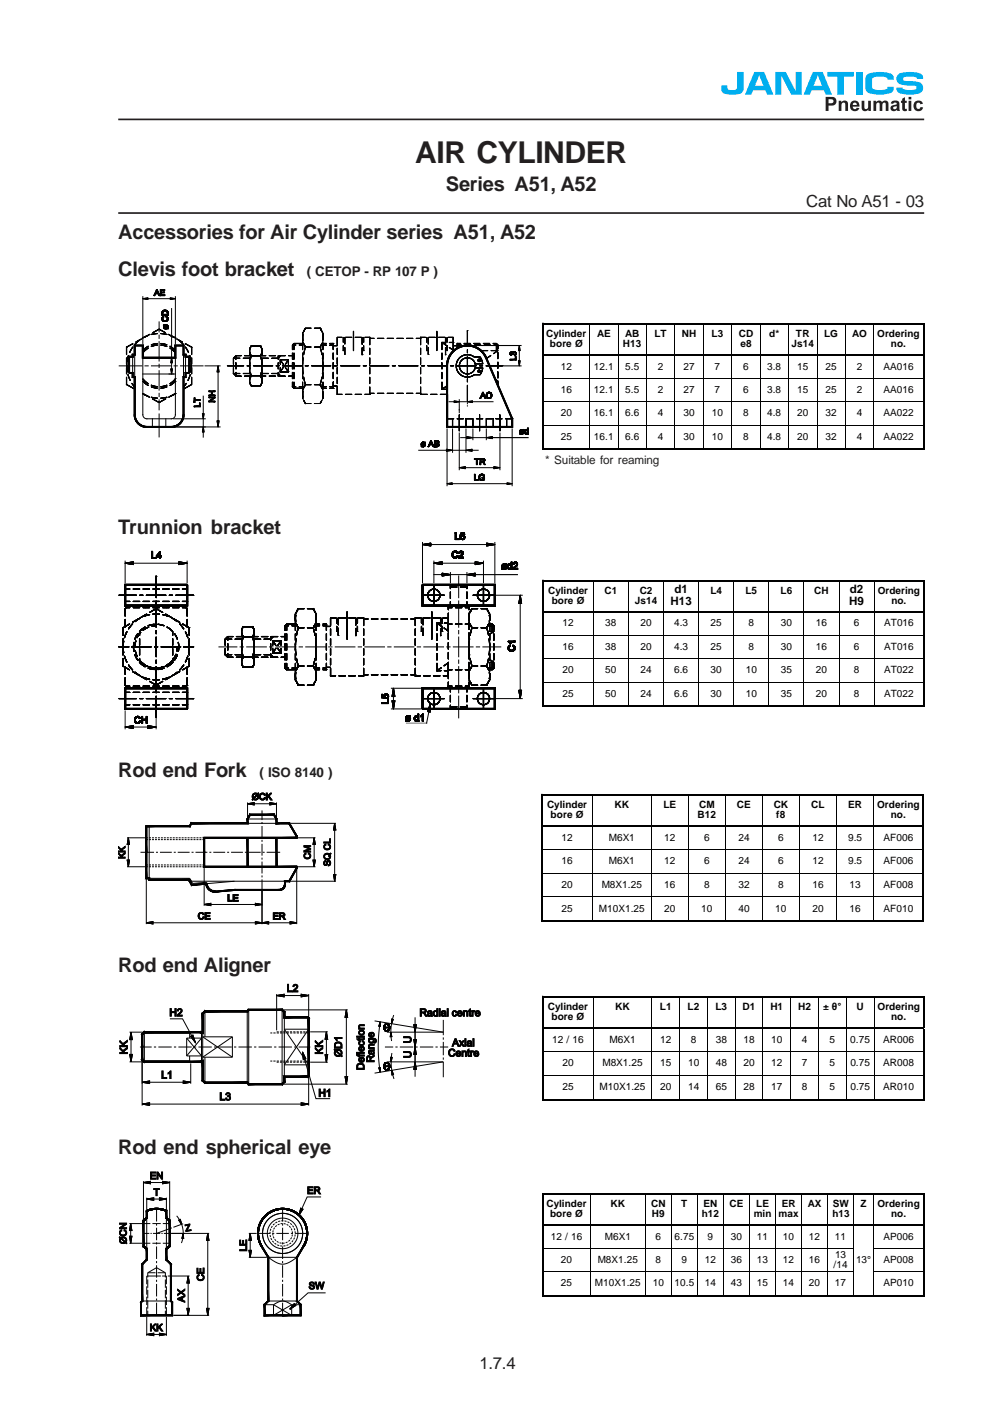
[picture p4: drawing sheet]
<svg xmlns="http://www.w3.org/2000/svg" width="210mm" height="297mm" viewBox="0 0 210 297" stroke-linecap="round" stroke-linejoin="round" font-family="sans-serif">
<defs><g id="words">
<text font-size="6.3" fill="#231f20" x="87.6" y="34.4">AIR CYLINDER</text>
<g font-size="4.2" fill="#231f20">
<text x="94.1" y="40.3">Series A51, A52</text>
<text x="24.9" y="50.4">Accessories for Air Cylinder series A51, A52</text>
<text x="24.9" y="58.2">Clevis foot bracket</text>
<text x="24.9" y="112.7">Trunnion bracket</text>
<text x="24.9" y="163.8">Rod end Fork</text>
<text x="24.9" y="205.1">Rod end Aligner</text>
<text x="24.9" y="243.4">Rod end spherical eye</text>
</g>
<g font-size="3.5" fill="#231f20">
<text x="170.1" y="43.6">Cat No A51 - 03</text>
<text x="101.1" y="288.8">1.7.4</text>
</g>
<g font-size="2.8" fill="#231f20">
<text x="64.7" y="58.2">( CETOP - RP 107 P )</text>
<text x="54.7" y="163.8">( ISO 8140 )</text>
</g>
<text font-size="2.5" fill="#231f20" x="115" y="97.8">* Suitable for reaming</text>
<g font-size="2.4">
<text x="142.3" y="125.2">d1</text>
<text x="179.3" y="125.2">d2</text>
<text x="141.4" y="127.7">H13</text>
<text x="179.1" y="127.7">H9</text>
</g>
<g font-size="2.1">
<text x="115.2" y="71.1">Cylinder</text>
<text x="126" y="71.1">AE</text>
<text x="131.9" y="71.1">AB</text>
<text x="138.1" y="71.1">LT</text>
<text x="143.8" y="71.1">NH</text>
<text x="150.1" y="71.1">L3</text>
<text x="155.8" y="71.1">CD</text>
<text x="162.3" y="71.1">d*</text>
<text x="167.9" y="71.1">TR</text>
<text x="173.9" y="71.1">LG</text>
<text x="179.8" y="71.1">AO</text>
<text x="185.1" y="71.1">Ordering</text>
<text x="116" y="73.2">bore Ø</text>
<text x="118.3" y="78">12</text>
<text x="125.3" y="78">12.1</text>
<text x="131.4" y="73.2">H13</text>
<text x="131.9" y="78">5.5</text>
<text x="138.8" y="78">2</text>
<text x="144.2" y="78">27</text>
<text x="150.8" y="78">7</text>
<text x="156.2" y="73.2">e8</text>
<text x="156.8" y="78">6</text>
<text x="161.8" y="78">3.8</text>
<text x="167" y="73.2">Js14</text>
<text x="168.2" y="78">15</text>
<text x="174.1" y="78">25</text>
<text x="180.7" y="78">2</text>
<text x="186.4" y="78">AA016</text>
<text x="188" y="73.2">no.</text>
<text x="118.3" y="82.9">16</text>
<text x="125.3" y="82.9">12.1</text>
<text x="131.9" y="82.9">5.5</text>
<text x="138.8" y="82.9">2</text>
<text x="144.2" y="82.9">27</text>
<text x="150.8" y="82.9">7</text>
<text x="156.8" y="82.9">6</text>
<text x="161.8" y="82.9">3.8</text>
<text x="168.2" y="82.9">15</text>
<text x="174.1" y="82.9">25</text>
<text x="180.7" y="82.9">2</text>
<text x="186.4" y="82.9">AA016</text>
<text x="118.3" y="87.8">20</text>
<text x="125.3" y="87.8">16.1</text>
<text x="131.9" y="87.8">6.6</text>
<text x="138.8" y="87.8">4</text>
<text x="144.2" y="87.8">30</text>
<text x="150.2" y="87.8">10</text>
<text x="156.8" y="87.8">8</text>
<text x="161.8" y="87.8">4.8</text>
<text x="168.2" y="87.8">20</text>
<text x="174.1" y="87.8">32</text>
<text x="180.7" y="87.8">4</text>
<text x="186.4" y="87.8">AA022</text>
<text x="118.3" y="92.8">25</text>
<text x="125.3" y="92.8">16.1</text>
<text x="131.9" y="92.8">6.6</text>
<text x="138.8" y="92.8">4</text>
<text x="144.2" y="92.8">30</text>
<text x="150.2" y="92.8">10</text>
<text x="156.8" y="92.8">8</text>
<text x="161.8" y="92.8">4.8</text>
<text x="168.2" y="92.8">20</text>
<text x="174.1" y="92.8">32</text>
<text x="180.7" y="92.8">4</text>
<text x="186.4" y="92.8">AA022</text>
<text x="115.6" y="125.3">Cylinder</text>
<text x="127.5" y="125.3">C1</text>
<text x="134.9" y="125.3">C2</text>
<text x="149.9" y="125.3">L4</text>
<text x="157.3" y="125.3">L5</text>
<text x="164.6" y="125.3">L6</text>
<text x="171.8" y="125.3">CH</text>
<text x="185.2" y="125.3">Ordering</text>
<text x="116.4" y="127.4">bore Ø</text>
<text x="133.9" y="127.4">Js14</text>
<text x="188" y="127.4">no.</text>
<text x="118.7" y="132.2">12</text>
<text x="118.7" y="137.1">16</text>
<text x="127.7" y="132.2">38</text>
<text x="127.7" y="137.1">38</text>
<text x="135.1" y="132.2">20</text>
<text x="135.1" y="137.1">20</text>
<text x="142.2" y="132.2">4.3</text>
<text x="142.2" y="137.1">4.3</text>
<text x="149.9" y="132.2">25</text>
<text x="149.9" y="137.1">25</text>
<text x="157.9" y="132.2">8</text>
<text x="157.9" y="137.1">8</text>
<text x="164.7" y="132.2">30</text>
<text x="164.7" y="137.1">30</text>
<text x="172.1" y="132.2">16</text>
<text x="172.1" y="137.1">16</text>
<text x="180.1" y="132.2">6</text>
<text x="180.1" y="137.1">6</text>
<text x="186.5" y="132.2">AT016</text>
<text x="186.5" y="137.1">AT016</text>
<text x="118.7" y="142">20</text>
<text x="127.7" y="142">50</text>
<text x="135.1" y="142">24</text>
<text x="142.2" y="142">6.6</text>
<text x="149.9" y="142">30</text>
<text x="157.3" y="142">10</text>
<text x="164.7" y="142">35</text>
<text x="172.1" y="142">20</text>
<text x="180.1" y="142">8</text>
<text x="186.5" y="142">AT022</text>
<text x="118.7" y="147">25</text>
<text x="127.7" y="147">50</text>
<text x="135.1" y="147">24</text>
<text x="142.2" y="147">6.6</text>
<text x="149.9" y="147">30</text>
<text x="157.3" y="147">10</text>
<text x="164.7" y="147">35</text>
<text x="172.1" y="147">20</text>
<text x="180.1" y="147">8</text>
<text x="186.5" y="147">AT022</text>
<text x="115.4" y="170.5">Cylinder</text>
<text x="116.2" y="172.6">bore Ø</text>
<text x="129.7" y="170.5">KK</text>
<text x="139.9" y="170.5">LE</text>
<text x="147.2" y="172.6">B12</text>
<text x="147.5" y="170.5">CM</text>
<text x="155.5" y="170.5">CE</text>
<text x="163.2" y="170.5">CK</text>
<text x="163.8" y="172.6">f8</text>
<text x="171.1" y="170.5">CL</text>
<text x="178.9" y="170.5">ER</text>
<text x="185" y="170.5">Ordering</text>
<text x="187.9" y="172.6">no.</text>
<text x="118.5" y="177.4">12</text>
<text x="128.4" y="177.4">M6X1</text>
<text x="140.1" y="177.4">12</text>
<text x="148.5" y="177.4">6</text>
<text x="155.8" y="177.4">24</text>
<text x="164.2" y="177.4">6</text>
<text x="171.4" y="177.4">12</text>
<text x="178.9" y="177.4">9.5</text>
<text x="186.4" y="177.4">AF006</text>
<text x="118.5" y="182.3">16</text>
<text x="128.4" y="182.3">M6X1</text>
<text x="140.1" y="182.3">12</text>
<text x="148.5" y="182.3">6</text>
<text x="155.8" y="182.3">24</text>
<text x="164.2" y="182.3">6</text>
<text x="171.4" y="182.3">12</text>
<text x="178.9" y="182.3">9.5</text>
<text x="186.4" y="182.3">AF006</text>
<text x="118.5" y="187.3">20</text>
<text x="126.9" y="187.3">M8X1.25</text>
<text x="140.1" y="187.3">16</text>
<text x="148.5" y="187.3">8</text>
<text x="155.8" y="187.3">32</text>
<text x="164.2" y="187.3">8</text>
<text x="171.4" y="187.3">16</text>
<text x="179.2" y="187.3">13</text>
<text x="186.4" y="187.3">AF008</text>
<text x="118.5" y="192.3">25</text>
<text x="126.3" y="192.3">M10X1.25</text>
<text x="140.1" y="192.3">20</text>
<text x="147.9" y="192.3">10</text>
<text x="155.8" y="192.3">40</text>
<text x="163.6" y="192.3">10</text>
<text x="171.4" y="192.3">20</text>
<text x="179.2" y="192.3">16</text>
<text x="186.4" y="192.3">AF010</text>
<text x="115.6" y="213.1">Cylinder</text>
<text x="116.3" y="215.2">bore Ø</text>
<text x="129.8" y="213.1">KK</text>
<text x="139.2" y="213.1">L1</text>
<text x="145.1" y="213.1">L2</text>
<text x="150.9" y="213.1">L3</text>
<text x="156.7" y="213.1">D1</text>
<text x="162.5" y="213.1">H1</text>
<text x="168.4" y="213.1">H2</text>
<text x="173.7" y="213.1">± θ°</text>
<text x="180.7" y="213.1">U</text>
<text x="185.1" y="213.1">Ordering</text>
<text x="188" y="215.2">no.</text>
<text x="116.5" y="220">12 / 16</text>
<text x="128.6" y="220">M6X1</text>
<text x="139.3" y="220">12</text>
<text x="145.7" y="220">8</text>
<text x="151" y="220">38</text>
<text x="156.8" y="220">18</text>
<text x="162.7" y="220">10</text>
<text x="169.1" y="220">4</text>
<text x="175" y="220">5</text>
<text x="179.4" y="220">0.75</text>
<text x="186.3" y="220">AR006</text>
<text x="118.6" y="225">20</text>
<text x="127.1" y="225">M8X1.25</text>
<text x="139.3" y="225">15</text>
<text x="145.1" y="225">10</text>
<text x="151" y="225">48</text>
<text x="156.8" y="225">20</text>
<text x="162.7" y="225">12</text>
<text x="169.2" y="225">7</text>
<text x="175" y="225">5</text>
<text x="179.4" y="225">0.75</text>
<text x="186.3" y="225">AR008</text>
<text x="118.6" y="230">25</text>
<text x="126.5" y="230">M10X1.25</text>
<text x="139.3" y="230">20</text>
<text x="145.2" y="230">14</text>
<text x="151" y="230">65</text>
<text x="156.8" y="230">28</text>
<text x="162.7" y="230">17</text>
<text x="169.2" y="230">8</text>
<text x="175" y="230">5</text>
<text x="179.4" y="230">0.75</text>
<text x="186.3" y="230">AR010</text>
<text x="115.3" y="254.7">Cylinder</text>
<text x="116" y="256.8">bore Ø</text>
<text x="128.8" y="254.7">KK</text>
<text x="137.4" y="254.7">CN</text>
<text x="137.5" y="256.8">H9</text>
<text x="143.7" y="254.7">T</text>
<text x="148.1" y="256.8">h12</text>
<text x="148.4" y="254.7">EN</text>
<text x="153.9" y="254.7">CE</text>
<text x="159" y="256.8">min</text>
<text x="159.5" y="254.7">LE</text>
<text x="164.2" y="256.8">max</text>
<text x="164.9" y="254.7">ER</text>
<text x="170.4" y="254.7">AX</text>
<text x="175.6" y="256.8">h13</text>
<text x="175.7" y="254.7">SW</text>
<text x="181.6" y="254.7">Z</text>
<text x="185.1" y="254.7">Ordering</text>
<text x="188" y="256.8">no.</text>
<text x="116.2" y="261.6">12 / 16</text>
<text x="127.6" y="261.6">M6X1</text>
<text x="138.3" y="261.6">6</text>
<text x="142.3" y="261.6">6.75</text>
<text x="149.3" y="261.6">9</text>
<text x="154.2" y="261.6">30</text>
<text x="159.7" y="261.6">11</text>
<text x="165.2" y="261.6">10</text>
<text x="170.7" y="261.6">12</text>
<text x="176.1" y="261.6">11</text>
<text x="186.4" y="261.6">AP006</text>
<text x="118.3" y="266.4">20</text>
<text x="126.1" y="266.4">M8X1.25</text>
<text x="138.3" y="266.4">8</text>
<text x="143.8" y="266.4">9</text>
<text x="148.7" y="266.4">12</text>
<text x="154.2" y="266.4">36</text>
<text x="159.7" y="266.4">13</text>
<text x="165.2" y="266.4">12</text>
<text x="170.7" y="266.4">16</text>
<text x="175.9" y="267.5">/14</text>
<text x="176.2" y="265.4">13</text>
<text x="180.6" y="266.4">13°</text>
<text x="186.4" y="266.4">AP008</text>
<text x="118.3" y="271.4">25</text>
<text x="125.5" y="271.4">M10X1.25</text>
<text x="137.7" y="271.4">10</text>
<text x="142.3" y="271.4">10.5</text>
<text x="148.7" y="271.4">14</text>
<text x="154.2" y="271.4">43</text>
<text x="159.7" y="271.4">15</text>
<text x="165.2" y="271.4">14</text>
<text x="170.7" y="271.4">20</text>
<text x="176.1" y="271.4">17</text>
<text x="186.4" y="271.4">AP010</text>
</g>
</g></defs>
<path d="M24.9 25.2h170.1M24.9 44.9h170.1" fill="none" stroke="#231f20" stroke-width=".36"/>
<g fill="none" stroke="#000" stroke-width=".21">
<path d="M25.2 77.2h4.7M26.7 73.2v1.6zM26.7 75.5v1.3zM26.7 77.5v1.4zM26.7 79.6v1.5zM26.7 73.2l1.3-.7zM26.7 73.3h.1M26.7 77.2l.1 .1zM26.7 77.3l.1 .1zM26.7 77h.1M26.7 77.1l.1 .1zM26.7 77.4l.1 .1z"/>
<path d="M26.7 77.5l.1 .1zM26.7 77.6l.1 .2zM26.7 77.8l.1 .1zM26.8 77.9v.1zM26.8 78v.1zM26.8 78.1v.1zM26.8 76.2h.1M26.8 78.2l.1 .1zM26.8 76.1v.1zM26.8 78.3h.1M26.8 76v.1zM26.8 75.9l.1 .1z"/>
<path d="M26.9 75.8v.1zM26.9 75.7v.1zM26.9 75.6v.1zM26.9 75.4l.1 .2zM27 79v.1zM27 75.3v.2zM27 79.1l.1 .1zM27 75.2v.1zM27 75.4l.2 .1v1.7h-.2zM27 77.2h.2v1.2l-.2 .1zM27 78.5l.2-.1 .2 .2-.1 .2zM27 79.2l.1 .1z"/>
<path d="M27 75.1l.1 .1zM27.1 79.4l.1 .1zM27.1 75h.1M27.1 75v.1zM27.1 79.5l.1 .1zM27.2 79.6v.1zM27.2 79.7l.1 .1zM27.2 79.8l.1 .1zM27.3 79.9l.1 .1zM27.3 75.1l.1 .3-.2 .1-.2-.1zM27.3 75.1h.6l.2 .3h-.7zM27.3 74.3h.1"/>
<path d="M27.3 75.3l-.2 .2v3l.2 .2M27.3 75.3h.7M27.3 75.3v3.4M27.3 78.7h.7M27.4 78.6h.7l-.2 .2h-.6zM27.4 74.2v.2zM27.4 74.1v.2zM27.5 74v.2zM27.5 73.9v.1zM27.6 73.8v.1zM27.7 73.7l-.1 .1zM27.7 73.6v.1z"/>
<path d="M27.8 73.5v.1zM27.8 73.4v.1zM27.9 74.7h.4l.2 .2h-.4zM27.9 74.7l.2 .2v.5l-.2-.3zM27.9 78.8l.2-.2v.8l-.2 .3zM27.9 79.7l.2-.3h.4l-.2 .3zM27.9 73.3v.1zM28 73.2l-.1 .2zM28 73.2h.1M28.3 72.8h1.9l-.2 .2h-1.5zM28.3 72.8l.2 .2v1.9l-.2-.2zM28.3 79.7l.2-.3v8.1h-.2z"/>
<path d="M28.4 74.8h-.4v4.7h.4M28.4 72.9h1.7l.1 15 .7 .4 5.3 .1 .5-.3 .3-.6v-14.6h1.7v14.8l-.4 1.1-.9 1-1.1 .3h-5.6l-1.1-.5-.9-.9-.3-1.1zM28.5 72.6h.1M28.6 72.5l-.1 .1zM28.6 72.2l1.2-.7zM28.6 72.4h.2zM28.6 72.4v.1zM28.8 72.3v.1zM28.8 72.3l.1-.1zM28.9 72.2l.1-.1zM29 72.1h.1zM29.1 72h.1z"/>
<path d="M29.2 71.9h.1zM29.3 71.9l.1-.1zM29.3 71.8h.2zM29.4 71.7h.1M30 71.3h.1M30 71.3h.1zM30 73l.2-.2v2.6l-.2 .2zM30 75.6l.2-.2h6.7l.2 .2zM30 75.5h7.1M30.2 73.9h.1M30.1 74.4h.1M30.1 73.9h.1"/>
<path d="M30.1 80h.1M30.1 71.3h.1zM30.1 78.9h6.9M30.1 62.6v9.9M30.1 63l1.1-.2v.4zM30.2 74.3h.1M30.3 73.8h.1M30.2 71.2h.1zM30.3 73.7h.1M30.3 74.2h.1M30.3 71.2l.1-.1zM30.3 73.7h.1z"/>
<path d="M30.4 74.1h.1M30.5 73.6h.1M30.4 71.2l1.2-.7zM30.4 71.1h.1zM30.5 74h.1M30.5 73.5h.1M30.5 71.1l.1-.1zM30.5 73.5h.1zM30.6 73.9h.1M30.6 77.2h.7M30.6 73.5l.1-.1zM30.6 71h.2z"/>
<path d="M30.7 73.8h.1M30.8 73.4h.1M30.8 73.8h.1M30.7 71l.2-.1zM30.8 73.4l.1-.1zM30.8 73.7h.1M30.8 70.9h.2zM30.9 73.2h.1M30.9 73.6h.1M31 73.2h.1M31 73.6h.1M30.9 70.9h.2z"/>
<path d="M31.1 73.5h.1M31.1 73.1h.1M31.1 70.8h.1zM31.2 73.5h.1M31.2 73.1h.1M31.2 73.4h.1M31.2 70.8h.1M31.2 73.1h.1zM31.2 63h4.7M31.3 73.4h.1M31.3 73h.1M31.9 70.5h.1"/>
<path d="M32 72.7h.1M31.9 73.1h.1M32 73h.1M31.9 70.5h.2zM31.9 77.2h4.1M32 72.7h.1zM32.1 73h.1M32.1 72.7h.1M32.1 70.5h.1zM32.2 73h.1M32.2 72.6h.1M32.3 73h.1"/>
<path d="M32.2 70.5h.1zM32.2 70.2l1.4-.7zM32.2 72.6h.1zM32.4 72.9h.1M32.3 70.5h.1zM32.4 72.6h.1M32.4 70.4l.1 .1zM32.5 72.6h.1M32.5 72.9h.1M32.5 72.6h.1zM32.5 70.4h.1zM32.6 72.9h.1"/>
<path d="M32.6 72.5l.1 .1zM32.7 72.8h.1M32.6 70.4h.2zM32.7 72.5h.1zM32.8 72.8h.1M32.7 70.4h.2zM32.9 72.5h.1M32.9 72.8h.1M32.8 62l.5-.2 .1 .2zM32.8 62l-.1 .4h-.2zM32.9 70.4h.1zM32.9 61.8l-.4 .6z"/>
<path d="M32.9 61.8h.4l-.5 .2zM32.9 72.5h.1zM33 72.8h.1M33 70.4h.1zM33 72.5h.1zM33.1 72.8h.1M33 61.1h.2l-.1 .1zM33 61.1l.1 .1-.6 1.2zM33 61.5l-.5 .9zM33.1 72.5h.1zM33.1 61.2l-.6 1.2zM33.1 61.2l.6 1.2z"/>
<path d="M33.2 72.8h.1M33.1 70.4h.1zM33.2 61.1l.5 1.3-.6-1.2zM33.2 72.5h.1M33.2 61.5l.5 .9zM33.2 70.4h.1M33.3 61.8l.4 .6zM33.4 62l.3 .4h-.2zM33.6 67.9v2.1M33.6 70.7v.7M33.6 72.1v4.1M33.6 76.8v.7"/>
<path d="M33.6 78.2v4.1M33.6 69.5h.1M33.6 69.4l1.3 .8zM33.8 61.1h1v.1zM33.8 62.4l.2-.2h.8zM33.8 61.1l1 .1h-.8zM33.8 61.1l.2 .1-.2 1.2zM33.8 62.4l1-.2v.2zM33.9 70.4h.1M33.9 72.8h.1M33.9 72.5h.1M33.9 70.3l.1 .1z"/>
<path d="M34 72.8h.1M34 72.5h.1M34 61.8v.4l-.2 .2zM34 61.6h.7l-.7 .2zM34 61.6l-.2 .8zM34 61.2l-.2 1.2zM34 61.8l.7-.2v.2zM34 70.4h.1zM34.1 72.8h.1M34.1 72.5h.1M34.2 72.8h.1M34.1 72.5h.1z"/>
<path d="M34.1 70.4h.2zM34.2 67.1v.2zM34.2 67.1v.3zM34.2 65.9v.6zM34.2 65.9l.1 .4-.1 .2zM34.2 67.1v.4zM34.2 65.8l.1 .5zM34.2 67v.5zM34.2 65.7l.1 .6zM34.3 72.8h.1M34.2 72.5h.1zM34.2 66.9l.1 .7z"/>
<path d="M34.2 66.9v.6zM34.3 70.4h.1zM34.3 65.6v.7zM34.3 66.9v.3zM34.3 67.2v.5zM34.3 67.3v.4zM34.4 72.8h.1M34.3 66.3h1l.1 .2zM34.3 66.3l1.1 .2h-1.2zM34.3 67.4v.3zM34.3 65.6v.3zM34.3 65.6v.4z"/>
<path d="M34.3 72.5l.1 .1zM34.3 67.4l.1 .3zM34.4 66.8l-.1 .3zM34.4 66.8v.2zM34.4 66.8l-.1 .4zM34.4 65.5l-.1 .3zM34.4 67.5v.2zM34.4 65.5v.2zM34.4 65.5l-.1 .4zM34.4 65.5v.3zM34.4 70.4h.1zM34.4 67.5v.3z"/>
<path d="M34.5 72.9h.1M34.5 72.5h.1M34.5 67.6v.2zM34.5 65.5l-.1 .2zM34.5 65.5v.2zM34.5 65.5l.1-.1-.1 .2zM34.5 70.4l.1 .1zM34.5 68.9v.2zM34.5 72.9h.1zM34.5 68.8v.3zM34.5 68.5l.1 .2zM34.5 66.7v.2z"/>
<path d="M34.5 66.7l-.1 .3zM34.6 72.6h.1M34.5 68.8l.1 .4zM34.6 67.6v.2zM34.6 67.6l.1 .1-.1 .1zM34.6 68.7v.5zM34.6 68.7v.6zM34.7 72.9h.1M34.6 70.4l.1 .1zM34.7 72.6h.1M34.6 65.4l-.1 .2zM34.6 65.4h.2l-.1 .2z"/>
<path d="M34.6 65.4v.2zM34.6 68.6v.7zM34.6 68.6v.4zM34.6 68.6l.1 .3zM34.6 69l.1 .3zM34.7 69v.3zM34.7 69.1v.2zM34.7 67.7v.1zM34.7 67.7h.1l-.1 .1zM34.7 68.8l.1-.1 .4 .5zM34.8 72.9h.1M34.7 69.1l.1 .3z"/>
<path d="M34.7 68.6v.3zM34.7 68.6v.2zM34.8 72.6h.1M34.7 68.6l.1 .1zM34.7 70.4l.1 .1zM34.7 69.2l.1 .2zM34.8 68.7l.5 .4-.1 .1zM34.9 73h.1M34.8 68.5v.2zM34.8 68.5l.1 .2zM34.8 69.2l.1 .2zM34.8 67.7h.1l-.1 .1z"/>
<path d="M34.8 67.7l-.1 .1zM34.8 65.4l.1 .2zM34.8 65.4l-.1 .2zM34.9 72.6h.1M34.8 70.5h.1zM35 73h.1M34.9 68.5v.2zM34.9 68.5h.1l-.1 .2zM35 72.7h.1M34.9 69.2l.1 .2zM34.9 65.4l.1 .2zM34.9 67.7l-.1 .1z"/>
<path d="M34.9 67.7v.1zM34.9 67.7l.2-.1-.1 .2zM35 70.5h.1zM35 68.5l-.1 .2zM35 68.5h.1l-.1 .2zM35 68.5v.2zM35 69.2h.1l-.1 .2zM35 72.7h.1zM35 66.7l.1 .2zM35 73l.1 .1zM35.1 65.5v.2zM35.1 70.5l.1 .1z"/>
<path d="M35.1 67.6v.2zM35.1 67.6l-.1 .2zM35.1 72.7l.1 .1zM35.1 68.5v.2zM35.1 69.2l-.1 .2zM35.1 69.2v.2zM35.2 73.1h.1M35.1 66.7l.1 .3zM35.1 66.7v.2zM35.2 65.5v.2zM35.2 72.7h.1M35.2 67.6l-.1 .2z"/>
<path d="M35.2 70.6h.1M35.2 69.2l-.1 .2zM35.2 69.2l.1-.1-.1 .3zM35.2 68.6v.2zM35.2 68.6v.1zM35.2 67.5v.2zM35.2 66.8v.2zM35.2 65.5l.1 .3zM35.2 65.5v.3zM35.3 67.5v.2zM35.3 67.4v.3zM35.3 69.1v.2z"/>
<path d="M35.3 69.1l-.1 .3zM35.3 66.8v.3zM35.3 68.6v.2zM35.3 68.6v.3zM35.3 66.8v.4zM35.3 66l.1 .5zM35.3 67.4v.2zM35.3 67.3v.3zM35.3 65.6v.4zM35.3 65.6v.3zM35.3 69v.3zM35.3 65.6l.1 .9z"/>
<path d="M35.4 66.9l-.1 .7zM35.4 66.9v.7zM35.4 66.9l-.1 .4zM35.4 65.7v.8zM35.4 68.7l-.1 .6zM35.4 68.7v.5zM35.4 68.7l-.1 .3zM35.4 69.2v.2zM35.4 67v.5zM35.4 67v.6zM35.4 65.8v.7zM35.4 68.8v.3z"/>
<path d="M35.4 67.1v.3zM35.4 67.1v.4zM35.4 68.8v.4zM35.4 65.9v.6zM35.5 68.9v.1zM35.5 67.1v.2zM35.5 68.9l-.1 .2zM35.5 67.1l-.1 .3zM35.5 70.5l1.2 .7zM35.9 73.4h.1M35.9 73h.1M36 73.1h.1"/>
<path d="M36 73.5h.1M36 70.8h.1M35.9 62.8l1.1 .2-1.1 .2zM36 70.8l.1 .1zM36 77.8h.4l-.2 1.1zM36 73.1l.1 .1zM36.1 73.6h.1M36.1 70.8l.1 .1zM36.1 73.2l.1 .1zM36.2 73.6h.1M36.2 70.9h.1zM36.2 75.5l.2 1h-.4z"/>
<path d="M36.2 65.1v10.4M36.2 76.5v1.3M36.3 73.3h.1M36.3 73.7h.1M36.4 73.8h.1M36.4 73.4h.1M36.3 70.9l.1 .1zM36.4 71h.1zM36.5 73.9h.1M36.5 73.5h.1M36.6 73.9h.1M36.5 71l.1 .1z"/>
<path d="M36.6 73.5h.1M36.6 74h.1M36.7 73.6h.1M36.6 71.1h.1zM36.7 74.1h.1M36.7 73.7h.1M36.8 74.1h.1M36.7 71.1l.1 .1zM36.7 77.2h.7M36.8 74.2h.1M36.7 73.7l.1 .1zM36.9 74.3h.1"/>
<path d="M36.8 73.7v.1zM36.8 71.2l.1 .1zM37 74.3h.1M36.9 73.8v.1zM36.9 72.8l.2 .2v2.6l-.2-.2zM36.9 72.8h1.9l-.2 .2h-1.5zM36.9 71.2l.1 .1zM36.9 80.1h.1M37 74.4h.1M36.9 73.9l.1 .1zM37 80h.1M37 62.6v9.9"/>
<path d="M37 71.3l.1 .1zM37.1 71.3h.1M37.3 71.5l1.2 .7zM37.7 71.7h.1M37.7 71.7l.1 .1zM37.8 71.8v.1zM37.9 71.9v.1zM38 71.9v.2zM38.1 72v.1zM38.1 77.2h4.7M38.1 72.1l.1 .1zM38.2 72.2l.1 .1z"/>
<path d="M38.3 72.3l.1 .1zM38.4 72.3v.2zM38.5 72.4v.1zM38.5 72.5l.1 .1zM38.6 79.4l.2 .3v7.8h-.2zM38.6 79.4h.4l.3 .3h-.5zM38.6 73l.2-.2v1.9l-.2 .2zM38.7 72.6h.1M38.7 74.8h.4v4.7h-.4M38.8 74.7h.5l-.3 .2h-.4zM39 78.6l.3 .2v.9l-.3-.3zM39 78.6h.7l.1 .2h-.5z"/>
<path d="M39.1 73.2h.1M39.1 72.5l1.3 .8zM39.1 73.3h.1zM39.1 75.3h.7M39.2 73.4h.1zM39.2 73.4l.1 .1zM39.3 75.1h.5l-.1 .3h-.7zM39.3 74.7v.4l-.3 .3v-.5zM39.3 73.5l.1 .1zM39.4 73.6l.1 .1zM39.4 73.7l.1 .1zM39.5 73.8l.1 .1z"/>
<path d="M39.5 73.9l.1 .1zM39.6 74l.1 .1zM39.6 74.2h.1zM39.7 74.3h.1zM39.7 78.6l.2-.2 .2 .1-.3 .3zM39.8 74.4h.1M39.8 80l-.1 .1zM39.8 75.3v3.4M39.8 75.3l.2 .2M39.8 79.9v.1zM39.8 75.1l.3 .3-.2 .1-.2-.1zM39.8 79.8v.1z"/>
<path d="M39.9 79.7v.1zM39.9 75.5l.2-.1v3.1l-.2-.1zM39.9 79.6v.1zM40 79.5v.1zM40 78.5l-.2 .2h-.7M40 75.4v3.1M40 75l.1 .1zM40 75h.1M40 79.3v.2zM40 75.1l.1 .1zM40 79.2l.1 .2zM40.1 75.2v.1z"/>
<path d="M40.1 79.1v.1zM40.1 75.3l.1 .1zM40.1 79v.1zM40.1 75.5l.1 .1zM40.2 75.6v.1zM40.2 75.7l.1 .1zM40.2 75.8l.1 .1zM40.2 75.9l.1 .1zM40.3 76v.1zM40.3 78.4h.1M40.3 76.1v.1zM40.3 78.2v.1z"/>
<path d="M40.3 76.3h.1M40.3 78.1v.1zM40.3 78v.1zM40.3 77.9l.1 .1zM40.3 77.8l.1 .1zM40.3 77.6l.1 .2zM40.4 77.5v.1zM40.4 77.1h.1M40.4 77.4v.1zM40.4 77.2v.1zM40.4 77.1v.1zM40.4 77.3v.1z"/>
<path d="M40.4 79.6l.1 1.5zM40.4 77.5l.1 1.4zM40.4 75.5l.1 1.3zM40.4 73.2l.1 1.6zM40.4 73.2h.1M43.3 77.2h3.1M46 77.2l.2 1.3h-.4zM46 78.5v10.3M48 77.2h3.4zM48 77.2h3.4M49.2 75.6l.1 1.2zM49.2 77.5l.1 1.3z"/>
<path d="M49.3 78.8h.1M49.2 75.6l.6-.6zM49.2 78.8l.6 .5zM49.2 78.8h1.4zM49.2 75.6h1.4zM49.8 75v.8zM49.8 76.5v1.4zM49.8 78.5v.8zM49.8 79.3h.1M49.8 79.3l1.1 .1zM49.8 75l1.1 .1zM51.3 78.8h1.4z"/>
<path d="M51.3 75.6h1.4zM51.6 79.3l1.1 .1zM51.6 75l1.1 .1zM52.1 77.2h.7zM52.7 73.6v1.2zM52.7 75.5v1.3zM52.7 77.5v1.4zM52.7 79.6v1.2zM52.7 77.2v.1zM52.7 77.1v.1zM52.7 77.3v.1zM52.7 74.5l.3 .6z"/>
<path d="M52.7 76.9v.2zM52.7 77.4v.1zM52.7 76.8v.1zM52.7 77.5v.2zM52.7 76.7v.1zM52.7 77.7v.1zM52.7 78.8h.1M52.7 75.6h.1M52.7 79.3h.1M52.7 75h.1M52.7 76.6v.1zM52.7 77.8h.1"/>
<path d="M52.7 74.4h.1M52.7 76.5h.1M52.7 73.6h.1M52.7 79.9h.1M52.7 74.5h.1M52.7 73.5h.1M52.7 79.8h.1M52.8 73.5h.1M52.8 74.6h.1M52.8 79.8h.1M52.8 73.4h.1M52.8 74.7h.1"/>
<path d="M52.8 79.7h.1M52.8 73.3h.1M52.8 78.5h.1M52.8 75.8h.1M52.8 78.6l.1 .1zM52.8 74.8h.1M52.8 79.6h.1M52.8 75.6v.2zM52.8 78.7l.1 .1zM52.8 73.2h.1M52.8 79.5h.1M52.9 75.5v.2z"/>
<path d="M52.9 78.8v.1zM52.9 73.2h.1M52.9 74.9h.1M52.9 79.5h.1M52.9 75.4v.1zM52.9 79l.1 .1zM52.9 73.1h.1M52.9 79.4h.1M52.9 75.3v.1zM52.9 79.1l.1 .1zM52.9 75h.1M53 75.2v.1z"/>
<path d="M53 79.2v.1zM53 73h.1M53 75h.1M53 79.3h.1M53 75.1v.1zM53 79.3l-.3 .6zM53 73l-.3 .6zM53 75.1h.1M53 79.3h1.9zM53 75.1h1.9zM53 73h1.9zM53.5 77.2h4z"/>
<path d="M53.5 77.2h4M55 75.1h.1M54.9 79.3l.4 .6zM54.9 73l.3 .6zM54.9 73l.4 .6zM54.9 75.1l.1 .1zM55 73h.1M55 79.3h.1M54.9 79.2l.1 .1zM55 73.1h.1M55 79.4h.1M54.9 75.2l.1 .1z"/>
<path d="M55 75.3l.1 .1zM55 79.1v.1zM55 75h.1M55.1 73.2h.1M55.1 79.5h.1M55 78.9v.2zM55 75.4l.1 .1zM55 74.9h.1M55 78.8l.1 .2zM55 75.5l.1 .1zM55.1 74.9h.1M55.1 73.3h.1"/>
<path d="M55.1 79.6h.1M55.1 75.7v.1zM55.1 78.7v.1zM55.1 74.8h.1M55.1 79.7h.1M55.1 78.6v.1zM55.1 75.8h.1M55.1 78.6h.1M55.2 73.4h.1M55.2 79.7h.1M55.2 73.5h.1M55.2 79.8h.1"/>
<path d="M55.1 74.7h.1M55.2 74.7h.1M55.2 74.6h.1M55.2 73.6h.1M55.2 79.9h.1M55.2 74.5h.1M55.2 73.7h.1M55.2 80h.1M55.3 76.6h.1M55.2 74.4h.1M55.2 76.6l.1 .1zM55.2 77.9h.1"/>
<path d="M55.2 77.7l.1 .1zM55.2 76.7l.1 .1zM55.2 77.5l.1 .2zM55.2 76.8l.1 .1zM55.2 76.9l.1 .2zM55.2 77.4l.1 .1zM55.3 79.3h.1M55.2 77.2l.1 .1zM55.2 73.6l.1 1.5zM55.2 75.7l.1 1.4zM55.2 77.8l.1 1.5zM55.2 77.1l.1 .1z"/>
<path d="M55.2 79.3l.1 1.5zM55.2 77.3l.1 .1zM55.2 74.5l-.2 .6zM55.3 79.3l.8 .1zM55.3 75l.8 .1zM55.3 78.8h1.3zM55.3 75.6h1.3zM56.8 79.3l1.3 .1zM56.8 75l1.3 .1zM57.3 78.8h1.4zM57.3 75.6h1.4zM58.2 77.2h.7z"/>
<path d="M58.7 75v.8zM58.7 76.5v1.4zM58.7 78.5v.8zM58.7 79.3h.1M58.7 75.6l.5-.5zM58.7 78.8h.1M58.7 75.6h.1M58.7 78.8l.5 .5zM58.8 79.3l1.4 .1zM58.8 75l1.4 .1zM59.1 75.9v.9zM59.1 77.5v1z"/>
<path d="M59.1 78.5h.1M59.1 75.9l.7 1zM59.1 78.5h1.7zM59.1 75.9h1.7zM59.6 77.2h4.1zM59.6 77.2h4.1M59.8 77.5l-.7 1zM60.2 77.5l.6 1zM60.8 75.9l.1 .9zM60.8 77.5l.1 1zM60.9 78.5h.1M60.8 75.9l-.6 1z"/>
<path d="M60.9 79.3l.8 .1zM60.9 75l.8 .1zM61.7 72.8v1zM61.7 74.5v1.3zM61.7 76.5v1.4zM61.7 78.5v1.4zM61.7 79.3h.1M61.7 75h.1M61.7 72.8h.7zM62 72.5v1.3zM62 74.5v1.3zM62 76.5v1.4z"/>
<path d="M62 78.5v1.4zM62 72.4l-.3 .4zM62 72.4l1.8 .1zM63.1 72.8h.7zM63.8 70.3l.1 1.4zM63.8 72.4l.1 1.4zM63.8 74.5l.1 1.3zM63.8 76.5l.1 1.4zM63.8 78.5l.1 1.4zM63.8 71.1h.1M63.8 71.2h.1M63.8 71.3h.1"/>
<path d="M63.8 70.3l.1 1.8zM63.8 72.1l.7 1.1zM63.8 77.5h.1M63.8 71.4h.1M63.8 76.8h.1M63.8 77.6l.1 .2zM63.8 71h.1M63.8 71.5h.1M63.8 76.6l.1 .2zM63.8 77.8l.1 .1zM63.8 70.9h.1M63.8 71.6h.1"/>
<path d="M63.8 76.4l.1 .2zM63.8 77.9l.1 .2zM63.8 72.8h.1M63.8 70.8h.1M63.8 76.3l.1 .1zM63.8 78.1l.1 .2zM63.9 70.7h.1M63.9 71.7h.1M63.9 76.1v.2zM63.9 78.3v.1zM63.9 70.6h.1M63.9 71.8h.1"/>
<path d="M63.9 75.9v.2zM63.9 78.4v.2zM63.9 70.5h.1M63.9 71.9h.1M63.9 75.8v.2zM63.9 78.6l.1 .1zM63.9 75.6v.2zM63.9 78.7l.1 .2zM63.9 75.5l.1 .1zM64 74.8h.1M64 79.6h.1M64 79.6l.1 .1z"/>
<path d="M64.1 74.6v.2zM64.1 79.7v.2zM64.1 72.6h.1M64.1 74.5v.2zM64.1 79.9l.1 .1zM64.1 69.8h.1M64.1 74.3v.2zM64.1 69.7h.1M64.1 72.7h.1M64.2 74.2v.1zM64.2 69.7h.1M64.2 72.8h.1"/>
<path d="M64.2 74v.2zM64.2 69.6h.1M64.2 72.9h.1M64.2 73.8v.2zM64.2 69.5h.1M64.3 73.7v.2zM64.3 69.4h.1M64.3 73h.1M64.3 73.5v.2zM64.3 73.1h.1M64.4 77.2h.6zM64.4 73.4v.1z"/>
<path d="M64.4 69.3h.1M64.4 73.2h.1M64.4 73.2v.2zM64.4 69.2l-.5 1.2zM64.4 69.2h.1M64.4 73.2h1.2zM64.4 69.2l1.2 .1zM65.7 77.2h4.1zM65.7 77.2h4.1M66.3 73.2h1.2zM66.3 69.2l1.2 .1zM67.5 73.2l.1 .2z"/>
<path d="M67.6 73.2h.1M67.6 69.3h.1M67.6 69.2h.1M67.5 69.3l.6 1.1zM67.5 73.2h.1M67.5 69.2h.1M67.6 69.4h.1M67.6 73.4v.1zM67.6 73.5l.1 .2zM67.7 69.4h.1M67.6 73.1h.1M67.7 69.5h.1"/>
<path d="M67.6 73.7l.1 .1zM67.7 73h.1M67.8 69.6h.1M67.7 73.9l.1 .1zM67.8 69.7h.1M67.7 72.9h.1M67.7 74l.1 .2zM67.8 72.9h.1M67.8 74.2v.1zM67.9 69.8h.1M67.8 72.8h.1M67.8 74.3l.1 .2z"/>
<path d="M67.9 69.9h.1M67.8 72.7h.1M67.8 79.9v.1zM67.8 74.5l.1 .1zM67.9 72.6h.1M67.9 79.7v.2zM67.9 74.7v.1zM67.9 79.6v.1zM67.9 79.6h.1M67.9 74.8h.1M68 75.5l.1 .1zM68 75.6l.1 .2z"/>
<path d="M68 78.7v.2zM68 78.6l.1 .1zM68 75.8l.1 .1zM68.1 70.6h.1M68.1 71.9h.1M68.1 76v.1zM68.1 78.4v.2zM68.1 70.7h.1M68.1 76.1v.2zM68.1 78.3v.1zM68.1 70.8h.1M68.1 71.8h.1"/>
<path d="M68.1 76.3v.1zM68.1 78.1v.2zM68.1 70.9h.1M68.1 71.7h.1M68.1 77.9v.2zM68.1 76.4v.2zM68.1 71.6h.1M68.1 71h.1M68.1 77.8v.1zM68.1 76.6v.2zM68.2 71.1h.1M68.1 77.6v.2z"/>
<path d="M68.1 76.8h.1M68.1 71.5h.1M68.1 77.6h.1M68.1 70.3l.1 1.4zM68.1 72.4l.1 1.4zM68.1 74.5l.1 1.3zM68.1 76.5l.1 1.4zM68.1 78.5l.1 1.4zM68.2 71.2h.1M68.2 71.4h.1M68.2 71.3h.1M68.1 72.1l-.6 1.1z"/>
<path d="M68.1 72.8h.8zM68.1 72.4l.8 .1zM69.5 72.8h.8zM69.5 72.4l.8 .1zM70.3 72.5v1.3zM70.3 74.4v1.4zM70.3 76.5v1.3zM70.3 78.5v1.4zM70.3 72.8h.1M70.3 72.4h.1M70.3 72.9l.8 .1zM70.5 77.2h.7z"/>
<path d="M71.1 71.2l.1 1.6zM71.1 73.4l.1 1.4zM71.1 75.5l.1 1.3zM71.1 77.5l.1 1.4zM71.1 79.6l.1 1.3zM71.1 71.2h1.1zM71.9 77.2h4zM71.9 77.2h4M72.4 71.2v1zM72.4 72.9v1.1zM72.4 74h.1M72.7 71.2l.1 1.4z"/>
<path d="M72.7 73.3l.1 1.4zM72.8 74.7h.1M72.9 71.2h1.3zM74.5 69.9l.1 4.1zM74.6 69.9v4.1M74.9 71.2h1.4zM76.4 71.2v1.5zM76.4 73.3v1.5zM76.4 74.8h.1M76.6 77.2h.7zM76.7 71.2v1zM76.7 72.9v1.1z"/>
<path d="M76.7 74h.1M77 71.2h1zM78 71.2v1.6zM78 73.4v1.4zM78 75.5v1.3zM78 77.5v1.4zM78 79.6v1.3zM78 77.2h4.1zM78 77.2h4.1M78 71.4h.9zM78 71.2h.1M79.6 71.4h1.4z"/>
<path d="M81.7 71.4h1.3zM82.8 77.2h.6zM83.7 71.4h1.4zM84.1 77.2h4.1zM84.1 77.2h4.1M85.8 71.4h1.3zM87.8 71.4h.9zM88.7 71.2l.1 1.6zM88.7 73.4l.1 1.4zM88.7 75.5l.1 1.3zM88.7 77.5l.1 1.4zM88.7 79.6l.1 1.3z"/>
<path d="M88.7 71.4h.1M88.7 71.2h1.1zM88.7 71.2h.1M88.9 77.2h.7zM90 71.2v1zM90 72.9v1.1zM90 74h.1M90.2 77.2h4.1zM90.2 77.2h4.1M90.3 71.2l.1 1.4zM90.3 73.3l.1 1.4zM90.4 74.7h.1"/>
<path d="M90.5 71.2h1.3zM92.1 69.9l.1 4.1zM92.2 69.9v4.1M92.5 71.2h1.4zM93.2 72.2l.1 1.6zM93.2 74.5l.1 1.3zM93.2 76.5l.1 1.4zM93.2 78.5l.1 1.4zM93.2 72.2l.9 .1zM93.2 72.3h.1M93.2 72.2l1 .7zM94 71.2v1.5z"/>
<path d="M94 73.3v1.5zM94 74.8h.1M94.2 77.1l.2 .1zM94.2 77.2h.2v12.9h-.2zM94.2 77l.2 .1zM94.2 76.9l.2 .1zM94.2 76.8l.2 .1zM94.2 76.7l.2 .1zM94.2 76.6l.2 .1zM94.3 76.5l.2 .2zM94.3 77.2h.1v6h-.1zM94.3 76.4l.2 .2z"/>
<path d="M94.3 76.4l.2 .1zM94.3 71.2v1zM94.3 72.9v1.1zM94.3 74h.1M94.3 76.3l.2 .1zM94.3 76.2l.2 .1zM94.3 76.1l.2 .1zM94.4 76l.2 .1zM94.4 75.9l.2 .1zM94.4 75.8l.2 .2zM94.5 75.7l.1 .2zM94.5 75.6l.2 .2z"/>
<path d="M94.5 75.5l.2 .2zM94.6 71.2h1zM94.6 75.5l.1 .1zM94.6 75.4l.2 .1zM94.6 75.3l.2 .2zM94.7 75.2l.1 .2zM94.7 75.1l.2 .2zM94.8 75l.1 .2zM94.8 72.2l.8 .1zM94.8 73.3l.9 .7zM94.8 75l.1 .1zM94.9 74.9l.1 .2z"/>
<path d="M94.9 74.8l.1 .2zM95 74.7l.1 .2zM95 74.6l.1 .2zM95 77.2h.7zM95.1 74.6l.1 .2zM95.1 74.5l.1 .2zM95.2 74.4l.1 .2zM95.2 74.3l.1 .3zM95.3 74.3l.1 .2zM95.4 74.2l.1 .2zM95.4 74.1l.2 .1zM95.4 74.1l.1 .3z"/>
<path d="M95.6 74v.2zM95.6 74l.2 .1zM95.6 71.2v2.8zM95.6 72.2h.1M95.6 73.9l.2 .1zM95.6 72.9l.9 .1zM95.6 71.2v2.8M95.7 73.9l.2 .1zM95.8 73.8l.2 .1zM95.9 73.7l.2 .1zM96 73.6l.2 .2zM96.1 73.6l.2 .1z"/>
<path d="M96.1 73.5l.2 .2zM96.2 73.5l.2 .1zM96.2 77.1h.1M96.2 77.2h.1M96.2 77.3h.1M96.2 77h.1M96.2 77.4h.1M96.2 76.9h.1M96.2 77.5h.1M96.2 76.8h.1M96.3 76.8h.1M96.3 77.6h.1"/>
<path d="M96.3 76.7h.1M96.3 77.7h.1M96.3 76.6h.1M96.3 73.4l.2 .2zM96.3 77.8h.1M96.3 76.5h.1M96.3 77.9h.1M96.4 76.4h.1M96.4 78h.1M96.4 73.4l.2 .1zM96.4 77.2h4.1zM96.4 77.2h4.1"/>
<path d="M96.4 76.3h.1M96.4 78.1h.1M96.4 76.2h.1M96.4 78.2h.1M96.4 72.5l.1 1zM96.5 72.8h.8zM96.5 72.8h.1M96.5 72.4l.7 .1zM96.5 72.5h.1M96.5 73.3l.1 .2zM96.5 76.1h.1M96.5 78.2h.1"/>
<path d="M96.5 78.3h.1M96.5 76h.1M96.5 78.4h.1M96.5 73.3l.2 .1zM96.6 76h.1M96.6 78.4h.1M96.6 75.9h.1M96.6 78.5h.1M96.6 73.3l.2 .1zM96.6 75.8h.1M96.7 75.8h.1M96.7 78.6h.1"/>
<path d="M96.7 73.2l.2 .2zM96.7 75.7h.1M96.8 75.7h.1M96.8 78.7h.1M96.8 73.2l.2 .1zM96.8 75.6h.1M96.8 78.8h.1M96.9 73.1l.1 .2zM96.9 77.2h.1M96.9 77.1h.1M96.9 75.5h.1M96.9 77.3h.1"/>
<path d="M96.9 78.8h.1M96.9 77.4h.1M96.9 77h.1M96.9 77.5h.1M96.9 76.9h.1M96.9 76.8h.1M96.9 77.6h.1M97 77.6h.1M97 76.7h.1M97 73.1l.1 .2zM97 77.7h.1M96.9 78.9h.1"/>
<path d="M97 77.8h.1M97 76.6h.1M97 75.4h.1M97 78.9h.1M97 77.9h.1M97 76.5h.1M97.1 75.3h.1M97 73.1l.2 .1zM97.1 77.9h.1M97.1 76.4h.1M97 79h.1M97.1 78h.1"/>
<path d="M97.1 76.3h.1M97.1 79h.1M97.1 73l.2 .2zM97.1 78.1h.1M97.2 75.3h.1M97.2 78.1h.1M97.2 76.2h.1M97.1 79.1h.1M97.3 75.2h.1M97.2 78.2h.1M97.2 79.1h.1M97.2 73l.2 .2z"/>
<path d="M97.2 76.1h.1M97.3 78.3h.1M97.3 76.1h.1M97.3 79.1h.1M97.4 75.1h.1M97.3 73l.2 .2zM97.3 79.2h.1M97.4 76h.1M97.3 78.4h.1M97.3 76h.1M97.4 75.9h.1M97.4 79.2h.1"/>
<path d="M97.4 72.9l.1 .2zM97.4 78.4h.1M97.5 75.1h.1M97.5 75.9h.1M97.4 79.3h.1M97.5 75h.1M97.5 72.9l.1 .2zM97.5 78.5h.1M97.5 79.3h.1M97.6 75.8h.1M97.6 75h.1M97.6 72.9l.1 .2z"/>
<path d="M97.6 78.6h.1M97.7 75h.1M97.7 75.7h.1M97.6 79.3h.1M97.7 72.9l.1 .2zM97.7 78.6h.1M97.7 79.4h.1M97.8 75.7h.1M97.7 78.7h.1M97.8 74.9h.1M97.8 72.9l.1 .2zM97.8 78.7h.1"/>
<path d="M97.9 74.9h.1M97.8 79.4h.1M97.9 75.6h.1M97.9 72.8l.1 .2zM97.9 72.4l1.3 .1zM97.9 79.5h.1M97.9 78.7h.1M98 75.6h.1M98 74.9h.1M97.9 78.8h.1M97.9 72.8l.2 .2zM98 78.8h.1"/>
<path d="M98.1 74.9h.1M98 79.5h.1M98 72.8h1.4zM98.1 75.5h.1M98 72.8l.2 .2zM98.1 74.8h.1M98.1 79.5h.1M98.1 78.8h.1M98.2 74.8h.1M98.1 72.8l.1 .2zM98.2 75.5h.1M98.3 74.8h.1"/>
<path d="M98.3 75.5h.1M98.2 79.5h.1M98.2 78.9h.1M98.2 72.8l.1 .2zM98.3 78.9h.1M98.3 79.5h.1M98.4 75.5h.1M98.3 72.8l.1 .2zM98.4 74.8h.1M98.3 79.6h.1M98.4 78.9h.1M98.5 74.8h.1"/>
<path d="M98.4 79.6h.1M98.4 72.8l.1 .2zM98.5 75.5h.1M98.5 79.6h.1M98.5 78.9h.1M98.5 72.8l.1 .2zM98.6 74.8h.1M98.6 75.5h.1M98.6 79.9v.7zM98.6 75.1v4.1zM98.6 73.8v.7zM98.6 69.8v3.3z"/>
<path d="M98.6 69.8h.1M98.7 74.8h.1M98.6 79.6h.1M98.6 72.8l.1 .2zM98.7 75.5h.1M98.6 69.8v3.3M98.6 75.1v4.1M98.6 78.9h.1M98.7 78.9h.1M98.7 79.6h.1M98.7 72.8l.1 .2zM98.8 75.5h.1"/>
<path d="M98.8 74.8h.1M98.8 78.9h.1M98.8 72.8l.1 .2zM98.8 79.6h.1M98.9 74.8h.1M98.9 75.5h.1M98.9 79.6h.1M98.9 72.8l.1 .2zM98.9 78.9h.1M99 75.5h.1M98.9 79.5h.1M99 74.8h.1"/>
<path d="M99 78.9h.1M99 72.8v.2zM99 79.5h.1M99.1 74.8h.1M99.1 75.5h.1M99 72.9h10.9M99.1 78.8h.1M99.1 79.5h.1M99.1 72.8v.2zM99.1 74.9h.1M99.2 75.6h.1M99.2 74.9h.1"/>
<path d="M99.2 72.8v.2zM99.2 78.8h.1M99.2 79.5h.1M99.3 74.9h.1M99.3 75.6h.1M99.3 72.8v.3zM99.3 79.5h.1M99.3 78.8h.1M99.3 78.7h.1M99.4 74.9h.1M99.4 75.7h.1M99.3 72.8l.1 .3z"/>
<path d="M99.4 78.7h.1M99.4 79.4h.1M99.5 75h.1M99.4 72.9l.1 .2zM99.5 79.4h.1M99.5 75.7h.1M99.5 78.7h.1M99.5 78.6h.1M99.6 75h.1M99.5 72.9l.1 .2zM99.6 75.8h.1M99.6 79.4h.1"/>
<path d="M99.6 78.6h.1M99.6 72.9l.1 .2zM99.6 79.3h.1M99.7 75.9h.1M99.7 75.1h.1M99.7 78.5h.1M99.7 79.3h.1M99.8 75.1h.1M99.7 72.9v.3zM99.8 75.9h.1M99.8 79.3h.1M99.8 76h.1"/>
<path d="M99.9 76h.1M99.8 78.4h.1M99.8 72.9v.3zM99.8 79.2h.1M99.9 75.2h.1M99.9 79.2h.1M99.9 76.1h.1M99.9 78.4h.1M99.9 73v.2zM100 76.1h.1M99.9 78.3h.1M99.9 72.4l1.4 .1z"/>
<path d="M100 76.2h.1M100 75.3h.1M100 78.2h.1M100 79.1h.1M100 73v.2zM100.1 76.3h.1M100 78.1h.1M100 79l1.3 .1zM100 75.3h1.3zM100.1 78.1h.1M100.1 76.4h.1M100.1 73v.3z"/>
<path d="M100.1 72.8h1.3zM100.1 78h.1M100.2 76.4h.1M100.2 76.5h.1M100.2 76.6h.1M100.2 77.9h.1M100.2 73.1v.2zM100.2 76.7h.1M100.2 77.8h.1M100.3 76.7h.1M100.2 77.7h.1M100.3 76.8h.1"/>
<path d="M100.3 77.6h.1M100.3 76.9h.1M100.3 77.5h.1M100.3 77h.1M100.3 77.6h1.5zM100.3 76.7l1.5 .1zM100.3 77.4h.1M100.3 77.1h.1M100.3 77.3h.1M100.3 77.2h.1M100.3 73.1v.3zM100.4 73.2v.2z"/>
<path d="M100.5 73.2v.2zM100.6 73.3v.2zM100.7 73.3l-.1 .2zM100.7 73.3v.3zM100.8 73.4v.2zM100.8 78.3h.1M100.8 78.4h.1M100.8 76h.1M100.8 76.1h.1M100.9 78.4h.1M100.9 78.3h.1M100.9 76.1h.1"/>
<path d="M100.9 75.9h.1M100.9 78.2h.1M100.9 78.5h.1M100.9 76.2h.1M100.9 75.8h.1M100.9 73.4v.3zM101 78.1h.1M101 75.8h.1M100.9 78.1h.1M101 78.5h.1M101 76.2h.1M101 73.5l-.1 .2z"/>
<path d="M101 78.6h.1M101 76.3h.1M101.1 78.1h.1M101.1 75.8h.1M101.1 78.6h.1M101.1 76.3h.1M101.1 73.5l-.1 .3zM101.1 73.6v.2zM101.2 78.1h.1M101.2 75.8h.1M101.2 77.2h.6zM101.2 78.6h.1"/>
<path d="M101.2 76.3h.1M101.2 73.6v.3zM101.2 78.5h.1M101.2 76.2h.1M101.3 78.5h.1M101.3 76.2h.1M101.3 78.1h.1M101.3 75.8h.1M101.3 75.4h.1M101.3 78.2h.1M101.3 75.9h.1M101.3 78.3h.1"/>
<path d="M101.3 73.7l-.1 .2zM101.3 79.1h.1M101.4 75.4h.1M101.3 78.4h.1M101.3 76.1h.1M101.3 76h.1M101.4 78.3h.1M101.4 76h.1M101.4 78.4h.1M101.4 76.1h.1M101.3 79h.1M101.4 75.5h.1"/>
<path d="M101.4 73.8l-.1 .2zM101.5 75.6h.1M101.4 78.9h.1M101.4 73.8v.2zM101.4 73.9l1.5 .1zM101.4 74h.1M101.5 75.7h.1M101.5 78.8h.1M101.5 78.7h.1M101.6 75.8h.1M101.5 73.9l-.1 .2zM101.6 78.6h.1"/>
<path d="M101.6 75.9h.1M101.6 73.9l-.1 .3zM101.7 76h.1M101.6 78.5h.1M101.7 76.1h.1M101.6 74.3l.2-.1zM101.6 74v.2zM101.7 78.4h.1M101.7 76.2h.1M101.7 78.3h.1M101.7 74.3h.2zM101.8 76.3h.1"/>
<path d="M101.7 78.2h.1M101.7 74.1l-.1 .2zM101.8 76.4h.1M101.8 78.1h.1M101.7 74.4l.3-.1zM101.8 76.5h.1M101.8 78h.1M101.8 76.6h.1M101.8 77.9h.1M101.8 76.7h.1M101.8 77.8h.1M101.8 74.5l.2-.1z"/>
<path d="M101.9 76.8h.1M101.8 77.7h.1M101.9 74.6l.2-.1zM101.9 74.6h.2zM102 72.4l1.3 .1zM102 74.7l.2-.1zM102 74.8l.2-.1zM102.1 74.8h.2zM102.1 72.8h1.4zM102.1 74.9h.2zM102.2 75h.2zM102.2 75.1l.2-.1z"/>
<path d="M102.3 75.1h.2zM102.3 75.2h.2zM102.3 75.3h.3zM102.4 75.4h.2zM102.4 75.5h.2zM102.4 75.5h.2l5.6 12.8-.3 .1zM102.5 77.2h3.5zM102.5 77.2h7.4M102.6 75.6l1-.6zM102.6 75.7h.1M103.6 73.9l1.4 .1zM104 72.4l.7 .1z"/>
<path d="M104.1 74.6l1-.6zM104.2 72.8h.8zM104.7 72.5v1.4zM104.7 72.4l.3 .4zM105 72.8l.1 .8zM105 74.3l.1 1.4zM105 76.4l.1 1.3zM105 78.4l.1 1.4zM106 77.2h.1M107.6 75.9l1.1-.1 .2 .1zM107.6 75.8h1.1l-1.1 .1zM107.6 74.5v.2z"/>
<path d="M107.6 74.5v.3zM107.6 74.4v.4zM107.7 74.4l-.1 .4zM107.7 74.4v.5zM107.7 74.4v.2zM107.7 74.6l.1 .4zM107.7 74.3v.3zM107.7 74.7l.1 .3zM107.7 74.3v.2zM107.8 74.8v.2zM107.8 74.3v.1zM107.8 74.3v.2z"/>
<path d="M107.8 74.3l-.1 .2zM107.9 74.8v.2zM107.9 74.3v.1zM107.9 74.3l-.1 .1zM108 74.3l-.1 .1zM108 74.3v.1zM108.1 74.3v.2zM108.1 74.3l-.1 .1zM108.1 74.7h.2zM108.1 74.4v.2zM108.1 74.4v.3zM108.1 74.4l.2 .3z"/>
<path d="M108.1 74.4l.2 .3h-.2zM108.2 74.4l.1 .3zM108.2 74.3v.3zM108.2 74.3v.2zM108.3 74.2l-.1 .3zM108.3 74.2v.3zM108.3 74.2v.2zM108.4 74.2l-.1 .2zM108.4 74.2v.2zM108.4 74.2v.1zM108.5 74.2v.1zM108.5 74.2l-.1 .1z"/>
<path d="M108.5 74.9v.1zM108.6 74.8v.2zM108.6 74.8l-.1 .2zM108.6 74.2v.2zM108.6 74.8l.1 .2zM108.6 74.2l.1 .2zM108.7 74.8v.2zM108.7 74.7v.2zM108.7 74.2v.2zM108.7 74.2v.3zM108.7 75.1l.2 .8-.2-.1zM108.7 75.1h.2v.8z"/>
<path d="M108.7 74.6v.3zM108.8 74.3l-.1 .2zM108.8 74.3l-.1 .3zM108.8 74.3v.6zM108.8 74.4v.5zM108.8 74.4v.4zM108.9 74.4l-.1 .4zM108.9 74.4v.4zM108.9 74.5v.2zM108.9 74.5v.3zM109.4 76.1h.3l-.1 1.1zM109.6 72.9l.1 1.1h-.3z"/>
<path d="M109.6 74v2.1M114.4 68.2h.1M114.4 79.8h80.6M124.4 68.4v6.3M124.4 75v4.7M124.4 79.8v4.9M130.4 68.4v6.3M130.4 75v4.7M130.4 79.8v4.9M136.4 68.4v6.3M136.4 75v4.7M136.4 79.8v4.9"/>
<path d="M142.4 68.4v6.3M142.4 75v4.7M142.4 79.8v4.9M148.4 68.4v6.3M148.4 75v4.7M148.4 79.8v4.9M154.4 68.4v6.3M154.4 75v4.7M154.4 79.8v4.9M160.3 68.4v6.3M160.3 75v4.7M160.3 79.8v4.9"/>
<path d="M166.4 68.4v6.3M166.4 75v4.7M166.4 79.8v4.9M172.4 68.4v6.3M172.4 75v4.7M172.4 79.8v4.9M178.4 68.4v6.3M178.4 75v4.7M178.4 79.8v4.9M184.3 68.4v6.3M184.3 75v4.7M184.3 79.8v4.9"/>
<path d="M26.7 81.1h.1M26.7 81.1l1.7 1zM27.3 80l.1 .1zM27.4 80.1l.1 .1zM27.4 80.2h.1M27.8 80.9h.1M27.8 80.9l.1 .1zM27.9 81l.1 .1zM28 81.1l.1 .1zM28 81.2l.1 .1zM28.1 81.3l.1 .1zM28.2 81.4l.1 .1z"/>
<path d="M28.2 81.5l.2 .1zM28.3 87.5l.2 .1zM28.3 87.6h.2zM28.3 87.6l.2 .1zM28.3 87.7l.2 .1zM28.3 87.8h.2zM28.3 81.6h.1zM28.3 87.9h.3zM28.3 87.9l.3 .1zM28.4 88h.2zM28.4 88.1h.2zM28.4 88.1l.2 .1z"/>
<path d="M28.4 81.7h.1M28.4 88.2h.2zM28.4 88.3h.2zM28.4 88.4l.3-.1zM28.5 88.4h.2zM28.5 88.5h.2zM28.5 88.6l.2-.1zM28.6 88.6h.2zM28.6 88.7l.2-.1zM28.6 88.8l.2-.1zM28.7 88.8h.2zM28.7 88.9l.2-.1z"/>
<path d="M28.7 88.9h.2zM28.8 89l.2-.1zM28.8 89.1l.2-.1zM28.9 89.1l.2-.1zM28.9 89.2l.2-.1zM28.9 89.2l.3-.1zM29 89.3l.2-.1zM29.1 89.4l.2-.1zM29.3 89.3l-.1 .2zM29.3 89.3v.2zM29.4 89.4l-.1 .2zM29.4 89.4v.2z"/>
<path d="M29.5 89.5l-.1 .2zM29.5 89.5v.2zM29.6 89.5l-.1 .3zM29.7 89.6l-.1 .2zM29.7 89.6v.2zM29.8 89.6l-.1 .3zM29.8 89.7v.2zM29.9 89.7v.2zM30 89.7l-.1 .3zM30 89.8v.2zM30.1 89.8v.2zM30.1 83.1l.1 .1z"/>
<path d="M30.1 83l1.5 .8zM30.1 80.4l.1 .1zM30.2 80h.1M30.2 89.8v.3zM30.2 80.5l.1 .1zM30.2 80.1h.1M30.2 83.1l.1 .1zM30.3 89.9v.2zM30.3 80.6h.1M30.3 80.2h.1M30.3 83.2l.1 .1zM30.3 80.6l.1 .1z"/>
<path d="M30.4 80.2h.1M30.4 89.9v.2zM30.4 80.7h.1M30.4 80.3h.1M30.4 83.2l.1 .1zM30.5 89.9v.2zM30.5 80.8h.1M30.5 80.4h.1M30.5 89.9l.1 .2zM30.5 83.3l.1 .1zM30.6 89.9v.3zM30.6 80.4h.1"/>
<path d="M30.6 80.9l.1 .1zM30.7 83.3v.1zM30.7 89.9v.3zM30.6 80.5h.1M30.7 81h.1M30.7 89.9l.1 .3zM30.7 80.6h.1M30.8 83.4v.1zM30.8 90v.2zM30.8 81h.1M30.8 80.6h.1M30.9 90v.2z"/>
<path d="M30.9 83.4l.1 .1zM30.9 81v.1zM30.8 80.7h.1M30.9 90l.1 .2zM30.9 81.1l.1 .1zM30.9 80.7h.1M31 83.5l.1 .1zM31 90h5.1v.2h-5.1zM31 80.8h.1M31 81.1l.1 .1zM31.1 83.5l.1 .1zM31.1 80.8h.1"/>
<path d="M31.1 81.2l.1 .1zM31.2 80.9h.1M31.2 83.6h.1M31.2 81.3h.1M31.3 81.3h.1M31.9 83.8h.1M31.9 81.6h.1M31.9 81.3h.1M32 83.8l.1 .1zM32 81.6v.1zM32 81.3h.1M32.1 81.6v.1z"/>
<path d="M32.1 83.8l.1 .1zM32.1 81.4h.1M32.1 88.4v1.7M32.1 81.7h.1M32.2 84.1l1.4 .8zM32.2 83.8l.1 .1zM32.2 81.4h.1M32.2 81.7h.1M32.3 81.4h.1M32.3 83.9h.1zM32.3 81.8h.1M32.4 81.4h.1"/>
<path d="M32.4 83.9l.1 .1zM32.4 81.8h.1M32.4 81.5h.1M32.5 81.8h.1M32.5 83.9l.1 .1zM32.5 81.5h.1M32.6 81.8h.1M32.6 81.5h.1M32.6 83.9l.2 .1zM32.7 81.8l.1 .1zM32.7 81.5h.1M32.8 83.9l.1 .1z"/>
<path d="M32.8 81.8l.1 .1zM32.8 81.5h.1M32.9 84h.1zM32.9 81.8l.1 .1zM32.9 81.6h.1M33 84h.1zM33 81.9h.1M33 81.6h.1M33.1 81.9h.1M33.1 81.6h.1M33.1 84h.1zM33.2 81.9h.1"/>
<path d="M33.2 81.6h.1M33.2 84h.1M33.6 84.9l1.4-.7zM33.6 83v.7M33.6 84.3v2.2M33.6 87.3v4.9M33.6 84.9h.1M33.9 81.6h.1M33.9 81.9h.1M33.9 84h.1M33.9 84h.1zM33.9 81.9h.1z"/>
<path d="M34 84h.1zM34 81.6h.1M34 81.9h.1M34.1 81.6h.1M34.1 81.9h.1zM34.1 84h.2zM34.2 81.6h.1M34.2 81.9h.1M34.3 84h.1zM34.3 81.5h.1M34.3 81.8l.1 .1zM34.4 83.9l.1 .1z"/>
<path d="M34.4 81.5h.1M34.4 81.8h.1zM34.5 83.9l.1 .1zM34.5 81.5h.1M34.5 81.8h.1M34.6 81.5h.1M34.6 83.9h.1zM34.6 81.8h.1M34.7 81.5h.1M34.7 81.8h.1M34.7 83.9h.1zM34.8 81.4h.1"/>
<path d="M34.8 81.7h.1zM34.8 83.9h.2zM34.9 81.4h.1M34.9 81.7h.1M35 81.4h.1M34.9 83.8l.2 .1zM35 81.7h.1M35 88.4v1.7M35.1 83.8h.1zM35.1 81.6h.1zM35.1 81.3h.1M35.2 81.6h.1"/>
<path d="M35.2 83.8h.1M35.2 81.3h.1M35.6 83.8l1.4-.8zM35.8 81h.1M35.8 81.3h.1M35.9 81.3h.1zM35.9 80.9h.1M35.9 83.6h.1M36 81.3h.1M35.9 83.6h.2zM36 80.9h.1M36 81.2h.1"/>
<path d="M36 80.8h.1M36.1 83.5h.1zM36.1 81.2h.1M36.1 80.8l.1-.1zM36.1 90l.1 .2zM36.2 83.5h.1zM36.2 80.7h.1M36.2 81.1h.1M36.2 90l.1 .2zM36.3 80.7h.1M36.3 81h.1zM36.3 83.4h.1z"/>
<path d="M36.3 90l.1 .2zM36.4 80.6h.1M36.4 81h.1M36.4 83.4h.1zM36.4 89.9l.1 .3zM36.4 80.9h.1zM36.5 80.5h.1M36.5 89.9l.1 .2zM36.5 83.3h.1zM36.5 80.9l.1-.1zM36.6 80.4h.1M36.6 80.8h.1"/>
<path d="M36.6 90.1h9.8M36.6 88.4h6.7M36.6 83.3h.1zM36.6 89.9l.1 .2zM36.7 80.8h.1M36.7 89.9l.1 .2zM36.7 83.2h.1zM36.7 80.7l.1-.1zM36.7 80.3h.1M36.7 89.9l.2 .2zM36.8 80.6h.1M36.8 83.2h.1z"/>
<path d="M36.8 89.9l.1 .2zM36.8 80.2h.1M36.9 80.6h.1M36.9 89.9l.1 .1zM36.9 83.1h.1zM36.9 80.5v.1zM36.9 89.8l.2 .2zM37 80.4h.1M37 80.4l-.1 .1zM37 83h.1M37 83.1h.1M37 89.8l.1 .2z"/>
<path d="M37.1 89.8l.1 .2zM37.1 89.8l.2 .1zM37.2 89.7l.1 .2zM37.2 89.7l.2 .2zM37.3 89.7l.2 .1zM37.4 89.6l.1 .2zM37.4 89.6l.2 .2zM37.5 89.6l.1 .1zM37.5 89.5l.2 .2zM37.6 89.5l.2 .1zM37.7 89.4l.2 .1zM37.8 89.3l.2 .1z"/>
<path d="M37.9 89.2l.1 .2zM38 89.1l.1 .2zM38.1 89l.1 .2zM38.1 88.9l.2 .2zM38.2 88.9l.1 .2zM38.2 88.8l.2 .2zM38.3 88.8l.1 .1zM38.3 88.7l.1 .2zM38.3 88.6l.2 .2zM38.4 88.5l.1 .2zM38.4 88.5l.2 .1zM38.4 88.4l.2 .2z"/>
<path d="M38.5 88.3l.1 .2zM38.5 88.3l.2 .1zM38.5 88.2l.2 .2zM38.5 88.2l.2 .1zM38.5 88.1l.2 .1zM38.5 88l.2 .1zM38.6 88l.2 .1zM38.6 87.9l.2 .1zM38.6 87.8l.2 .1zM38.6 87.7l.2 .1zM38.6 87.6l.2 .1zM38.6 87.6h.2z"/>
<path d="M38.6 87.5l.2 .1zM38.7 82.1l1.7-1zM38.8 81.6l-.1 .1zM38.8 81.5v.1zM38.9 81.4v.1zM39 81.3v.1zM39.1 81.2l-.1 .1zM39.1 81.1v.1zM39.2 81v.1zM39.3 80.9l-.1 .1zM39.3 80.9h.1M39.7 80.3h.1"/>
<path d="M39.7 80.1v.1zM40.9 85.6h1.2l-1.2 .2zM40.9 85.8l1.2-.2 .1 .2zM40.9 83.9h.2l-.2 1zM41.1 83.9l-.2 1zM41.1 84.3v.6h-.2zM41.1 84.5l1.1-.2v.2zM41.1 84.3v.6zM41.1 84.3h1.1l-1.1 .2zM42.1 85l.1 .8-.1-.2zM42.1 85h.1v.8zM42.7 87.3h.4l-.2 1.1z"/>
<path d="M42.9 90.1l.2 1h-.4zM42.9 83.6v3.7M42.9 88.4v1.7M42.9 91.1v1.1M44.1 83.8h1.3l-.3 .1zM44.1 84.8l.3-.2 1 .2zM44.1 84.6l1-.7-.7 .7zM44.1 82.5h1.3l-.8 .1zM44.1 83.5l.5-.2 .8 .2zM44.1 82.5l.5 .1h-.5zM44.1 83.3h.5l-.5 .2zM44.1 84.6h.3l-.3 .2z"/>
<path d="M44.1 83.8l1 .1h-1zM44.4 84.6h1v.2zM44.4 84.6l.7-.7h.3zM44.6 82.6h.1v.7zM44.6 82.6l.8-.1zM44.6 83.3l.8 .2zM44.6 82.6l.1 .7h-.1zM44.7 83.3h.7v.2zM44.7 82.6l.7-.1v.1zM45.1 83.9l.3-.1v.1zM45.8 88.8h.4l-.2 1.3zM52.7 80.8h.1"/>
<path d="M52.7 80.8l.3 .6zM52.7 80.7h.1M52.7 80.9h.1M52.8 80.9h.1M52.8 81h.1M52.8 81.1h.1M52.9 81.2h.1M52.9 81.3h.1M53 81.4h.1M53 81.4h1.9zM55 81.4h.1M55 81.3h.1"/>
<path d="M55.1 81.2h.1M55.1 81.1h.1M55.1 81h.1M55.2 81h.1M55.2 80.9h.1M55.2 80.8h.1M55.2 80.7h.1M55.2 80.8l-.2 .6zM61.7 80.6v1zM61.7 81.6h.1M61.7 81.6h.7zM61.7 81.6l.3 .3z"/>
<path d="M62 80.6v1.3zM62 81.9h.1M62 81.9h1.8zM63.1 81.6h.7zM63.8 83.1h.1M63.8 83.2h.1M63.8 80.6l.1 1.4zM63.8 82.6l.1 1.4zM63.8 82.3l.1 1.7zM63.9 84h.1M63.8 83h.1M63.8 83.3h.1"/>
<path d="M63.8 82.9h.1M63.8 83.4h.1M63.8 82.8h.1M63.8 83.5h.1M63.8 84l.6 1.1h1.2M63.8 81.6h.1M63.8 82.7h.1M63.8 83.6h.1M63.9 82.6h.1M63.9 83.6h.1M63.9 83.7h.1M63.9 82.5h.1"/>
<path d="M63.9 83.8h.1M64.1 84.5h.1M64.1 81.7h.1M64.1 80l.1 .2zM64.1 84.6h.1M64.2 80.2v.2zM64.2 81.6h.1M64.2 84.7h.1M64.2 80.4l.1 .1zM64.2 81.5h.1M64.2 84.8h.1M64.2 80.5l.1 .2z"/>
<path d="M64.2 81.4h.1M64.2 84.9h.1M64.3 80.7l.1 .1zM64.3 81.4h.1M64.3 84.9h.1M64.3 80.8l.1 .2zM64.3 81.3h.1M64.3 85h.1M64.4 81l.1 .2zM64.4 81.2h.1M64.4 85.1h.1M64.4 81.1l-.6 1.1z"/>
<path d="M64.4 81.1h.1M64.4 81.1l1.2 .1zM66.3 81.1l1.2 .1zM67.6 81.2h.1M67.6 81.1h.1M67.5 81.2l.7 1zM67.5 81.1h.1M67.6 85.1h.1M67.6 81v.2zM67.6 81.3h.1M67.7 81.4h.1M67.6 80.8v.2z"/>
<path d="M67.6 85h.1M67.6 80.7v.1zM67.7 84.9h.1M67.8 81.5h.1M67.7 80.5v.2zM67.8 81.6h.1M67.7 80.4v.1zM67.8 81.7h.1M67.8 84.8h.1M67.8 80.2v.2zM67.9 81.7h.1M67.8 84.7h.1"/>
<path d="M67.8 80v.2zM67.9 81.8h.1M67.8 84.6h.1M67.9 84.5h.1M68.1 82.6h.1M68.1 83.8h.1M68.1 82.5h.1M68.1 82.7h.1M68.1 83.7h.1M68.1 82.8h.1M68.1 83.6h.1M68.1 82.9h.1"/>
<path d="M68.1 83.5h.1M68.2 83h.1M68.2 83.1h.1M68.1 83.4h.1M68.1 80.6l.1 1.4zM68.1 82.6l.1 1.4zM68.2 84h.1M68.2 83.3h.1M68.2 83.2h.1M68.1 81.9h.8zM68.1 81.6h.8zM68.1 84l-.6 1.1h-1.2"/>
<path d="M69.5 81.9h.8zM69.5 81.6h.8zM70.3 80.6v1.3zM70.3 81.9h.1M70.3 81.6h.1M70.3 81.4l.8 .1zM71.1 81.6l.1 1.6zM71.2 83.2h.1M71.1 83.2h1.1zM72.9 83.2h1.3zM74.9 83.2h1.4zM77 83.2h1z"/>
<path d="M78 81.6v1.6zM78 83.2h.1M78 83h.9zM79.6 83h1.4zM81.7 83h1.3zM83.7 83h1.4zM85.8 83h1.3zM87.8 83h.9zM88.3 95h5.9M88.7 81.6l.1 1.6zM88.8 83.2h.1M88.7 83h.1"/>
<path d="M88.7 83.2h1.5zM88.7 83.2h.1M88.8 93.8l.2 .1zM88.8 93.8l.2-.1zM88.9 93.8l.1 .1zM88.9 93.8l.1-.1zM88.9 94.2h.1zM88.9 93.7l.1-.1zM88.9 93.9l.1 .1zM88.9 93.7h.1l-.1 .1zM88.9 93.7h.1l-.2 .1zM88.9 94l.2 .1z"/>
<path d="M88.9 93.6l.2-.1zM88.9 93.6h.1l-.1 .1zM88.9 94.1h.2zM88.9 93.5l.3-.1zM88.9 93.5h.2zM88.9 93.5h.3zM88.9 93.5l.4-.1zM88.9 94.1h.3zM88.9 94.1l.7 .1zM88.9 94.1l.1 .1h-.1zM88.9 94.1h.4zM89 93.4h.5z"/>
<path d="M89 93.4h.6zM89 93.4h.3zM89 94.2h.6zM89 94.2h.5zM89 93.3l.5 .1zM89 93.3h.5zM89 94l.5-.4-.4 .5zM89.1 94.2h.4zM89.1 94.2h.3zM89.1 93.3h.4zM89.1 93.3h.3zM89.2 93.3h.2z"/>
<path d="M89.2 93.3h.1zM89.2 94.2h.2zM89.3 94.1l.3 .1zM89.3 93.4h.3zM89.3 94.1h.3zM89.4 93.4l.3 .1zM89.4 94.1h.2zM89.4 94l.2 .1zM89.4 93.5h.3zM89.4 93.5l.1 .1-.5 .4zM89.5 94h.2zM89.5 93.6h.2z"/>
<path d="M89.5 93.4l.2-.1zM89.5 93.9l.2 .1zM89.5 93.9h.2zM89.6 93.6h.1zM89.6 93.6l.1 .1zM89.6 93.8l.1 .1zM89.6 93.7l.1 .1zM89.6 93.8h.1v.1zM89.6 93.8h.1zM89.6 93.2l-.1 .2zM90.6 93.8l-.1 .4h-.2zM90.6 93.8l.5-.1 .1 .1z"/>
<path d="M90.7 93.7h.4l-.5 .1zM90.7 93.7l-.4 .5zM90.8 92.9h.2l-.1 .2zM90.8 92.9l.1 .2-.6 1.1zM90.8 83.2h1.4zM90.8 93.3l-.5 .9zM90.9 93.1l-.6 1.1zM90.9 93.1l.6 1.1zM91 92.9l.5 1.3-.6-1.1zM91 93.4l.5 .8zM91.1 93.7l.4 .5zM91.2 93.8l.3 .4h-.2z"/>
<path d="M91.7 94.2h.6zM91.7 94.2l.8-.1zM91.7 94.2h.8zM91.7 92.9l.6 .1zM91.7 94.2h.7zM91.7 94.2l.4-.1zM91.7 92.9l.6 .1-.5 .1zM91.7 92.9l.1 .2-.1 1.1zM91.8 93.6h.7zM91.8 93.1h.7zM91.8 93.6v.5l-.1 .1zM91.8 93.5h.3l-.3 .1z"/>
<path d="M91.8 93.5l-.1 .7zM91.8 93.1l-.1 1.1zM91.8 93.1l.7-.1zM91.8 93.6l.7-.1zM91.8 93.1l.6-.1zM92.1 93.1h.4zM92.1 93.5h.4zM92.1 93.6h.4zM92.1 94.1h.4zM92.2 93.5h.3zM92.2 93.1h.3zM92.2 93.6l.4 .1z"/>
<path d="M92.3 94.1h.2zM92.3 93.5h.2zM92.3 93.1l.3 .1zM92.3 93.7h.3zM92.3 93.4h.2zM92.4 94h.2zM92.4 93.2h.2zM92.4 93.7h.2zM92.4 93.4h.2zM92.4 93.4h.1zM92.4 93.2l.2 .1zM92.4 93.3h.2z"/>
<path d="M92.4 93.3l.2 .1zM92.4 93.7l.2 .1zM92.4 94l.2-.1zM92.4 93.8h.2zM92.5 93.9h.1zM92.5 93.9l.1-.1zM92.9 83.2h1.4zM93.2 80.6l.1 1.5zM93.3 82.1h.1M93.2 82.1l1.1-.7zM93.2 82.1h1.1zM94.2 94.8l1.3 .2-1.3 .2z"/>
<path d="M94.2 83.2h.2v6.8l-.2 .2zM94.2 90.2l.2-.2h13.5l.3 .2zM94.2 90.1h14M94.3 88.3l1.4 .1zM94.3 90l13.7 .1zM94.3 90.5v12M94.3 83.2v-6.3l.2-1 .4-.8 1-1.2 1.4-.8 1.3-.2 1.6 .3 1.2 .7 1 1.3 5.6 13.2M94.7 84.7h1.1M95.4 88.4l.1 1.7zM95.5 90.5v4.9M95.5 95h2.8M95.8 84.6l1.1 .1-1.1 .2z"/>
<path d="M96.4 88.3l1.4 .1zM96.9 87.5v3.4zM96.9 87.5v3.4M96.9 84.3v2.8M96.9 91.4v7.7M96.9 84.7h1.7M96.9 98.7l1.3-.2v.4zM97.2 92.3h1.3M98.2 98.7h6M98.3 88.4v1.7zM98.3 95l1.3-.2v.4zM98.3 90.5v4.9"/>
<path d="M98.5 88.3l1.3 .1zM98.5 92.1l1.3 .2-1.3 .2zM98.6 81.3v3.3zM98.6 84.7l1.1-.1v.3zM98.6 85v.2M98.6 81.3v3.3M98.6 85.6v.1M99.6 95h1.3M99.7 84.7h4.3M99.7 88.4l.1 1.7zM99.8 90.5v2.3M99.8 92.3h2.8"/>
<path d="M100.1 96.7h1v.2zM100.1 96.7l1 .2zM100.1 96.7l.6 .2h-.6zM100.1 96.9h.6zM100.5 88.3l1.4 .1zM100.5 96.9h.2v1.1zM100.5 96.9l.2 1.1h-.2zM101.2 87.5v3.4zM101.2 87.5v3.4M101.3 96.7h.7zM101.3 96.7h.7l-.6 .2zM101.3 96.7l.1 .2-.1 1.1z"/>
<path d="M101.4 97.5l.5-.1zM101.4 97.5l.7-.1zM101.4 96.9l.8-.1zM101.4 97.5l.8-.2zM101.4 97.5v.5h-.1zM101.4 97.3h.4l-.4 .2zM101.4 97.3l-.1 .7zM101.4 96.9l-.1 1.1zM101.4 96.9l.7-.1zM101.4 96.9h.8zM101.4 97.5l.6-.1zM101.6 83.7l-.1 .4h-.2z"/>
<path d="M101.6 83.7l.5-.2v.2zM101.6 97.5h.4zM101.7 83.5h.4l-.5 .2zM101.7 83.5l-.4 .6zM101.7 97.5h.3zM101.8 97.3h.4zM101.8 82.8h.1v.1zM101.8 82.8l.1 .1-.6 1.2zM101.8 97.5h.2zM101.8 83.2l-.5 .9zM101.8 96.9h.4zM101.8 97.5l.3 .1z"/>
<path d="M101.9 82.9l-.6 1.2zM101.9 82.9l.6 1.2zM101.9 97.6h.2l-.1 .2zM101.9 97.3h.3zM101.9 96.9h.3zM101.9 82.8l.6 1.3-.6-1.2zM102 96.9l.3 .1zM102 83.2l.5 .9zM102 97.3h.2zM102 97.8l.2-.1 .2 .3zM102 97.8l.4 .2h-.2zM102 97.2h.3z"/>
<path d="M102.1 97h.2zM102.1 97.2h.2zM102.1 97.6l-.1 .2zM102.1 83.5l.4 .6zM102.1 97l.2 .1zM102.1 97.1l.2 .1zM102.1 83.7l.4 .4h-.2zM102.5 88.3l1.4 .1zM102.6 83.4l.1-.1zM102.6 83.4h.1zM102.6 83.5l.1-.1zM102.6 83.5h.1z"/>
<path d="M102.6 83.3l.2-.1zM102.6 83.3h.1l-.1 .1zM102.6 83.6h.2zM102.6 88.4v1.7zM102.6 90.5v2.3M102.6 92.3l1.3-.2v.4zM102.6 83.7h.2zM102.6 83.1h.2zM102.6 83.1l.2 .1-.2 .1zM102.6 83.7l.2 .1zM102.7 83h.2zM102.7 83l.1 .1h-.2z"/>
<path d="M102.7 83l.3-.1zM102.7 83.8h.2zM102.7 83.9h.3zM102.7 82.9h.5zM102.7 82.9h.3l-.3 .1zM102.7 82.9h.4zM102.8 83.9h.7zM102.8 83.9h.4zM102.8 83.9h.3zM102.8 82.9h.8zM102.8 82.9l.7-.1zM102.8 82.9l.6-.1z"/>
<path d="M102.8 84h.7zM102.8 84l.7-.1zM102.9 84h.5zM102.9 84h.6zM102.9 82.8h.5zM102.9 82.8h.4zM103 84h.4zM103 84h.3zM103 82.8h.3zM103.1 84.1h.1zM103.1 84.1l.2-.1zM103.2 83.9h.3z"/>
<path d="M103.2 82.9h.4zM103.3 83.9h.3zM103.3 82.9h.3zM103.3 82.9l.4 .1zM103.4 83h.3zM103.4 83.8h.3zM103.4 83l.3 .1zM103.5 83.8h.2zM103.5 83l.2 .1zM103.5 83.1h.2zM103.5 83.7h.2zM103.5 83.7l.2 .1z"/>
<path d="M103.6 83.1h.1zM103.6 83.6h.2zM103.6 83.6l.1 .1zM103.6 83.2h.2zM103.6 83.3h.2zM103.6 83.5l.2 .1zM103.6 83.5l.2-.1zM103.6 83.5h.2zM103.6 83.3l.2 .1zM103.6 83.4h.2l-.2 .1zM103.9 92.3h7.5M104 88.4l.1 1.7z"/>
<path d="M104.2 98.5l1.3 .2-1.3 .2zM104.5 80l.5 .4zM104.6 88.3l1.3 .1zM104.6 80.4h.4zM104.7 80.4v.2zM105 80.5l.1 .8zM105.1 81.3h.1M105.4 87.5l.1 3.4zM105.5 91.4v7.7M105.5 87.5v3.4M106.6 88.3l1.4 .1zM106.9 88.4v1.7z"/>
<path d="M107.9 88.4l.3-.1v1.9l-.3-.2zM108 88.4l.1 1.7zM108 88.3h.1M108 90.5v12M109.6 91.1l.2 .1zM109.6 91.1l.2-.1zM109.6 91.6l.2-.1zM109.6 91l.2-.1zM109.6 91.2l.2 .1zM109.6 91h.2l-.2 .1zM109.6 91h.2zM109.7 90.9h.2z"/>
<path d="M109.7 91.3l.2 .1zM109.7 90.9h.1l-.2 .1zM109.7 90.9l.2-.1zM109.7 91.4h.2zM109.7 90.8h.2zM109.7 90.8h.4zM109.7 90.8h.3zM109.7 91.5h.7zM109.7 91.5l.3-.1zM109.7 91.5h.1l-.2 .1zM109.7 91.5l.4-.1zM109.8 90.7h.5z"/>
<path d="M109.8 90.7l.6 .1zM109.8 90.7l.3 .1zM109.8 91.5h.5zM109.8 91.5h.6zM109.8 91.3l.5-.4-.4 .5zM109.9 91.5h.4zM109.9 91.5l.3 .1zM109.9 90.6h.3zM109.9 90.6l.4 .1zM109.9 91.6h.2zM109.9 91.6h.3zM110 90.6h.1z"/>
<path d="M110 90.6h.2zM110 91.6h.1zM110.1 91.4l.3 .1zM110.1 90.8h.3zM110.1 91.4h.3zM110.2 91.4h.2zM110.2 90.8h.2zM110.2 90.8l.1 .1-.5 .4zM110.3 91.4l.2-.1zM110.3 90.9h.2zM110.3 91.3h.2zM110.3 90.7l.2-.1z"/>
<path d="M110.3 91.2h.2zM110.3 91.2l.2 .1zM110.3 91l.2-.1zM110.3 91h.2zM110.3 91.2l.2-.1v.1zM110.3 91l.2 .1zM110.4 91.1h.1zM110.4 90.6h.1l-.2 .1zM110.6 91.1l.2 .1zM110.6 91.1l.2 .1h-.2zM110.6 91.1l.2-.1zM110.6 91h.2z"/>
<path d="M110.6 91l.2-.1zM110.6 91.2l.2 .1-.1 .1zM110.6 91h.2l-.2 .1zM110.6 91.2l.2 .1zM110.7 90.9h.1zM110.7 90.9l.2-.1zM110.7 90.9h.1l-.2 .1zM110.7 91.4h.2zM110.7 91.4h.1zM110.7 91.4l.1-.2zM110.7 90.8h.3zM110.7 90.8h.2z"/>
<path d="M110.7 90.8h.6zM110.7 91.5h.5zM110.7 91.5l.3-.1zM110.8 90.7l.5 .1zM110.8 90.7h.4zM110.8 91.5h.4zM110.9 90.7h.3zM110.9 91.6l.3-.1zM110.9 91.6h.2zM110.9 90.6h.2zM110.9 90.6l.3 .1zM111 90.6h.1z"/>
<path d="M111 91.6h.1zM111 90.8h.3zM111 91.4l.2 .1zM111.1 90.8h.2zM111.1 91.4h.2zM111.2 90.8h.1zM111.2 91.4h.1zM111.2 91.3l.1 .1zM111.2 91.3l.2 .3zM111.2 91l.2 .6zM111.3 91.2l.1 .4zM111.3 91l.1 .6z"/>
<path d="M111.3 91.4l.1 .2h-.1zM111.3 91.1l.1 .5zM111.3 90.8l-.1 .1zM111.3 90.8l-.1 .2zM111.3 90.8l.1 .8zM111.3 90.3h.1l-.1 .5zM111.4 90.3v1.3l-.1-.8zM114.4 84.8h80.6M114.4 89.7h80.6M124.4 84.8v4.9M124.4 89.8v4.9M130.4 84.8v4.9"/>
<path d="M130.4 89.8v4.9M136.4 84.8v4.9M136.4 89.8v4.9M142.4 84.8v4.9M142.4 89.8v4.9M148.4 84.8v4.9M148.4 89.8v4.9M154.4 84.8v4.9M154.4 89.8v4.9M160.3 84.8v4.9M160.3 89.8v4.9M166.4 84.8v4.9"/>
<path d="M166.4 89.8v4.9M172.4 84.8v4.9M172.4 89.8v4.9M178.4 84.8v4.9M178.4 89.8v4.9M184.3 84.8v4.9M184.3 89.8v4.9M26.4 118.8l1.7-.3v.6zM26.4 118.4v4.6M28.1 118.8h9.6M32 117.8l.2-.2h.7zM32 116.3l.2 1.3-.2 .2z"/>
<path d="M32 116.3h.2v1.3zM32 117.8l.9-.2v.2zM33 117.3l1 .2zM33 117.3l.9 .2h-.9zM33 117.3h1zM33 117.3h.7zM33 117.3h.9zM33 117.3l.7-.6-.5 .6zM33 117.3h1v.2zM33 117.5h.9zM33.7 117.5h.2v.3zM33.7 117.5l.2 .3h-.2z"/>
<path d="M33.7 116.7l.2 .6h-.2zM33.7 116.3h.2l-.2 .4zM33.7 116.3v.4l-.7 .6zM33.9 116.3v1l-.2-.6zM37.7 118.5l1.8 .3-1.8 .3zM39.5 118.4v4.6M89.1 114.4v8.6M89.1 114.9l1.8-.3v.6zM90.9 114.9h11.7M91.5 118.8l1.8-.3v.6zM91.5 118.4v4.5M93.3 118.8h7"/>
<path d="M94.3 102l1.1-.1v.3zM95.4 117h.1l.1 .2zM95.4 117l.2 .2zM95.4 117.1l.2 .1zM95.4 116.9l.1 .1zM95.4 116.9h.2l-.1 .1zM95.4 117.2l.2 .1zM95.4 116.8l.2 .1zM95.4 117.2h.2v.1zM95.4 116.8l.2-.1v.2zM95.4 102h11.6M95.4 117.3h.2z"/>
<path d="M95.4 116.7h.2zM95.4 116.7l.2-.1zM95.4 117.4h.2zM95.4 117.4h.3zM95.4 116.6h.3zM95.4 116.6h.2zM95.5 117.5h.2zM95.5 116.5l.2 .1zM95.5 116.5h.2zM95.5 116.5h.3zM95.5 117.5h.3zM95.5 116.5l.4-.1z"/>
<path d="M95.5 116.5l.5-.1zM95.5 116.5h.4zM95.6 117.6h.4zM95.6 117.6h.8zM95.6 117.6h.3zM95.6 116.4h.8zM95.7 117.7h.6zM95.7 117.7l.7-.1zM95.7 116.4h.7zM95.7 116.4l.6-.1zM95.7 117.7h.5zM95.8 116.3h.4z"/>
<path d="M95.8 116.3h.5zM95.8 117.7h.3zM95.8 117.7h.4zM95.8 116.3h.3zM95.9 117.7h.2zM95.9 116.3h.2zM96 117.6h.4zM96 116.4h.5zM96 113.8l.2-.2h.8zM96 112.4l.2 1.2-.2 .2zM96 112.4h.2v1.2zM96 113.8l1-.2v.2z"/>
<path d="M96.1 116.4l.4 .1zM96.1 117.6h.4zM96.2 116.5h.3zM96.2 117.6h.3zM96.2 117.5l.3 .1zM96.3 116.5h.2zM96.3 117.5h.2zM96.3 116.6h.3zM96.3 117.4h.3zM96.3 116.6l.3 .1zM96.4 117.4h.2zM96.4 116.7h.2z"/>
<path d="M96.4 117.3l.2 .1zM96.4 117.3h.2zM96.4 117.2l.2 .1zM96.8 117.7h.9zM96.8 117.6l.9 .1zM96.8 117.6h.9zM96.8 117.6h.9v.1zM96.8 116.7l.2-.1zM96.8 116.7h.2zM96.8 116.6h.2zM96.8 116.6l.3-.1zM96.8 117.5h.3z"/>
<path d="M96.8 117.5l.2 .1h-.2zM96.8 116.5h.3zM96.8 116.5h.4zM96.9 116.4l.4 .1zM96.9 116.4l.3 .1zM96.9 116.4h.7zM96.9 117.4l.1-.1 .1 .2zM96.9 117.4l.2 .1h-.3zM96.9 116.4h.6zM97 116.3l.5 .1zM97 117.3h.3l-.2 .2zM97 117.3h.3z"/>
<path d="M97 116.3h.5zM97.1 113.1h.3zM97.1 113.1l.2 .1-.2 .1zM97.1 113.1h.2zM97.1 116.3h.4zM97.1 116.3h.3zM97.1 113.3l.2-.1zM97.1 113.3h.2l-.2 .2zM97.1 112.9l.2 .2h-.2zM97.1 113.3h.2zM97.1 112.9h.2v.2zM97.1 113.5l.2-.2z"/>
<path d="M97.1 113.5h.2zM97.1 113.5h.2l-.1 .1zM97.1 112.8l.2-.1v.2zM97.1 112.8l.3-.2zM97.1 112.8l.2 .1h-.2zM97.1 117.2l.5-.2zM97.1 117.2h.4l-.2 .1zM97.2 113.6h.1zM97.2 113.6h.2zM97.2 112.6h.2l-.3 .2zM97.2 112.6h.2zM97.2 112.6l.3-.1z"/>
<path d="M97.2 116.3h.2zM97.2 113.7h.3zM97.2 113.7h.4zM97.2 113.7h.7zM97.2 112.5h.7zM97.2 112.5h.4zM97.2 112.5h.3l-.3 .1zM97.3 113.1h.2zM97.3 113.1h.3zM97.3 116.5h.3zM97.3 113.7h.6zM97.3 113.7l.5 .1z"/>
<path d="M97.3 112.5l.5-.1zM97.3 112.5h.6zM97.3 113h.6zM97.3 113l.3 .1h-.3zM97.3 113l.6-.1zM97.3 117h.3zM97.4 116.5h.3zM97.4 113.8h.3zM97.4 113.8h.4zM97.4 112.4h.4zM97.4 112.9l.5 .1zM97.4 112.9h.5z"/>
<path d="M97.4 112.9h.4zM97.5 116.9l.1 .1h-.3zM97.5 116.9h.2zM97.5 116.5h.2zM97.5 113.8h.2zM97.5 112.4h.3zM97.5 112.4h.2zM97.5 116.6h.2zM97.5 112.9h.3zM97.5 112.9h.2zM97.5 116.8h.2zM97.5 116.8l.2 .1z"/>
<path d="M97.5 116.7h.2zM97.5 116.7l.2 .1zM97.6 113.1h.4zM97.6 113.7h.3zM97.6 112.5h.3zM97.6 113.7h.4zM97.6 112.5l.4 .1zM97.7 113.1h.3zM97.7 112.6h.3zM97.7 113.6l.3 .1zM97.8 113.6h.2zM97.8 113.1l.2 .1z"/>
<path d="M97.8 112.6l.2 .1zM97.8 112.7h.2zM97.8 113.2h.2zM97.8 113.5l.2 .1zM97.9 113.5l.1 .1zM97.9 113.2h.1zM97.9 113.5h.1v.1zM97.9 113.3h.2zM97.9 113.4l.1 .1zM97.9 113.3h.2l-.1 .2zM97.9 113.3l.1 .2zM100.1 100.1h.2v1.1z"/>
<path d="M100.1 101.3l.2-.1h.6zM100.1 100.1l.2 1.1-.2 .1zM100.1 101.3l.8-.1v.1zM100.3 118.5l1.7 .3-1.7 .3zM101 100.7l.2 .1zM101 100.8l.2 .1zM101 100.6h.2v.1zM101 100.6l.2 .1zM101 100.5l.2-.1zM101 100.9h.2zM101 100.5l.2 .1zM101.1 100.4h.2z"/>
<path d="M101.1 101h.1zM101.1 100.4h.1zM101.1 101l.2 .1zM101.1 100.4l.2-.1zM101.1 101h.2zM101.1 100.3h.3zM101.1 101.1h.3zM101.1 100.3l.4-.1zM101.1 100.3h.2zM101.2 100.2h.4zM101.2 100.2h.5zM101.2 100.2h.3z"/>
<path d="M101.2 101.2h.2zM101.2 101.2h.3zM101.3 100.2l.7-.1zM101.3 100.2h.8zM101.3 101.2h.8zM101.3 101.2h.4zM101.3 100.1h.6zM101.3 100.1h.7zM101.3 101.3l.8-.1zM101.3 101.3h.7zM101.4 100.1h.5zM101.4 101.3h.6z"/>
<path d="M101.4 101.3h.4zM101.5 100.1h.3zM101.5 100.1h.4zM101.5 101.3h.3zM101.6 100l.2 .1zM101.6 101.4l.2-.1zM101.7 100.2h.4zM101.7 101.2h.4zM101.7 100.8l.5-.1zM101.7 100.7h.5l-.5 .1zM101.8 100.2h.3zM101.8 101.2h.3z"/>
<path d="M101.8 100.2l.4 .1zM101.9 101.2h.3zM101.9 100.3h.3zM102 100.3l.2 .1zM102 101.1l.2 .1zM102 118.4v4.5M102 100.4h.2zM102 100.8l.2 .4-.2-.1zM102 100.8l.2-.1v.5zM102.6 114.6l1.8 .3-1.8 .3zM104.4 114.4v8.6M105.9 119.6l.2 .1h-.2z"/>
<path d="M105.9 119.6h.2v.1zM105.9 119.6l.2-.1zM105.9 119.7l.2 .1zM105.9 119.4l.2 .1-.2 .1zM105.9 119.4h.2zM105.9 119.4l.2-.1zM105.9 119.8l.3 .1zM105.9 119.3h.2l-.2 .1zM105.9 119.3h.3zM105.9 119.3l.3-.1zM106 119.9h.2zM106 119.2h.3z"/>
<path d="M106 119.2h.4zM106 119.2h.2l-.3 .1zM106 120h.7zM106 120l.3-.1zM106 120l.4-.1zM106 120h.1l-.2 .1zM106 119.1h.8zM106 119.1h.7zM106 119.1l.4 .1zM106.1 119.8l.6-.5-.5 .6zM106.1 119.1h.6zM106.1 119.1l.5-.1z"/>
<path d="M106.2 119h.3zM106.2 119h.4zM106.3 119h.2zM106.4 119.2l.4-.1zM106.4 119.9l.3 .1zM106.5 119.9h.3zM106.5 119.2h.3zM106.6 119.9h.2zM106.6 119.2h.2zM106.6 119.2l.1 .1-.6 .5zM106.6 119.8h.3zM106.7 119.3h.2z"/>
<path d="M106.7 119.8h.2zM106.7 119.1l.2-.1-.1 .1zM106.7 119.7h.2v.1zM106.7 119.7l.2 .1zM106.7 119.4l.2-.1v.1zM106.7 119.4h.2zM106.7 119.5l.2-.1v.1zM106.7 119.6l.2-.1v.2zM106.7 119.6l.2 .1zM106.7 119.5h.2zM106.8 118.9l.1 .1-.2 .1zM107 101.9l1 .1-1 .2z"/>
<path d="M107 119.5l.2-.1zM107 119.5l.2 .1-.1 .1zM107 119.5l.2 .1zM107.1 119.4h.1zM107.1 119.7h.1l-.1 .1zM107.1 119.4h.1l-.2 .1zM107.1 119.7h.1zM107.1 119.4l.2-.1zM107.1 119.2h.2zM107.1 119.2l.2 .1-.2 .1zM107.1 119.8l.1-.1zM107.1 119.8h.2z"/>
<path d="M107.1 119.8l.3 .1zM107.1 119.2h.4zM107.1 119.2h.3zM107.1 119.9h.3zM107.2 119.1h.6zM107.2 119.1l.3 .1zM107.2 120l.3-.1zM107.2 120h.6zM107.3 119l.5 .1zM107.3 119h.4zM107.4 119h.3zM107.4 119h.2z"/>
<path d="M107.5 119.2l.3-.1zM107.5 119.9l.3 .1zM107.6 119.2l.2-.1zM107.6 119.9h.2zM107.7 119.2l.1-.1zM107.7 119.9h.1zM107.8 119.8v.1zM107.8 119.8l.2 .3zM107.8 119.7l.2 .4zM107.8 119.4l.2 .7zM107.8 119.6l.2 .5zM107.8 119.5l.2 .6z"/>
<path d="M107.8 119.9l.2 .2h-.2zM107.8 119.1v.2zM107.8 119.1v.3zM107.8 119.1l.2 1zM107.8 118.6h.2l-.2 .5zM108 118.6v1.5l-.2-1zM108.2 120l1 .1zM108.2 120l1-.1zM108.2 120l1-.1v.2zM108.2 119h.2zM108.2 119l.2-.1zM108.3 118.9h.2z"/>
<path d="M108.3 118.9l.2-.1zM108.3 118.9h.1zM108.3 119.9l.2-.1zM108.3 119.9h.2l-.3 .1zM108.3 118.8h.2zM108.3 118.8h.4zM108.3 118.8h.3zM108.3 118.8l.8-.1zM108.4 119.8h.1l-.2 .1zM108.4 118.7h.6zM108.4 118.7h.7zM108.5 118.6h.4z"/>
<path d="M108.5 119.7v.1h-.1zM108.5 119.7l.3-.1zM108.5 118.6l.5 .1zM108.5 119.7l.3-.1-.3 .2zM108.5 118.6h.3zM108.6 119.6l.4-.2zM108.6 119.6l.3-.1-.1 .1zM108.6 118.6h.2zM108.7 118.8h.4zM108.8 118.8h.3zM108.8 119.4l.3-.1zM108.8 118.8h.4z"/>
<path d="M108.9 118.8h.3zM108.9 119.2l.2 .1-.3 .1zM108.9 119.2h.2zM109 119.2h.1zM109 118.9h.2zM109 119.1l.1 .1zM109 119.1h.2zM109 119h.2zM109 119l.2 .1zM25.1 136.5h2.1zM25.1 136.5h2.1M25.1 125.6h3.7z"/>
<path d="M25.1 125.6h3.7M25.9 132.4l.1 1.7zM25.9 134.7l.1 1.4zM25.9 136.8l.1 1.4zM25.9 138.9l.1 1.6zM25.9 132.4l1.5-.7zM26 132.5h.1M26 136.5v.1zM26 136.6v.1zM26 136.3v.2zM26 136.5h.1M26 136.7v.2z"/>
<path d="M26 136.2v.1zM26 136.9v.1zM26 136.1v.1zM26 137v.1zM26 136v.1zM26 137.1v.1zM26 135.8v.2zM26 137.2l.1 .2zM26 135.7v.1zM26 137.4l.1 .1zM26 135.6v.1zM26 137.5l.1 .1z"/>
<path d="M26 135.5l.1 .1zM26.1 137.6v.1zM26.1 135.3v.2zM26.1 135.2v.1zM26.2 138.4h.1M26.3 138.5v.1zM26.3 134.5h.1M26.3 123.3l.2 .2v4.1l-.2 .3zM26.3 123.3h13.2v.2h-13zM26.3 138.6l.1 .1zM26.3 134.3v.2zM26.3 138.7l.1 .1z"/>
<path d="M26.3 134.2v.2zM26.4 132.2h.1M26.4 138.9l.1 .1zM26.4 134.1v.1zM26.4 128.4v1.6zM26.4 130.7v1.5zM26.4 126.9h1zM26.4 124.2l1 .1zM26.4 139l.1 .1zM26.4 134v.1zM26.5 139.1l.1 .1zM26.5 133.9v.1z"/>
<path d="M26.5 127.6h12.9l.2 .3h-13.3zM26.5 139.2l.1 .1zM26.5 133.7v.2zM26.6 139.3l.1 .1zM26.6 133.6v.2zM26.6 128.2l-.2 .2zM26.6 128.2h.8zM26.6 139.4l.1 .1zM26.6 133.5v.1zM26.7 139.6h.1zM26.7 133.4v.1zM26.7 139.7h.1"/>
<path d="M26.7 133.3v.1zM26.7 133.3h.1M27.1 132.6h.1M27.2 132.5v.2zM27.3 132.4l-.1 .1zM27.3 132.3v.1zM27.4 132.2v.1zM27.5 132.1l-.1 .1zM27.6 132l-.1 .1zM27.7 131.9l-.1 .1zM27.7 131.8v.1zM27.7 136.5h4.2z"/>
<path d="M27.7 136.5h4.2M27.8 131.7v.1zM27.9 131.6v.2zM28 131.6h.1M27.9 131.3l1.2-.7zM28.1 128.2h1.4zM28.1 126.9h1.4zM28.1 124.2l1.4 .1zM28.1 136.5l.1 .1zM28.1 136.5h.1M28.1 136.6l.1 .1zM28.1 136.4l.1 .1z"/>
<path d="M28.1 136.7l.1 .1zM28.1 136.3l.1 .1zM28.2 136.8v.1zM28.2 136.2v.1zM28.2 136.9v.1zM28.2 136.1v.1zM28.2 137v.1zM28.2 135.9v.2zM28.2 137.1v.1zM28.2 135.8v.2zM28.2 137.2l.1 .1zM28.2 135.7v.1z"/>
<path d="M28.2 137.3l.1 .1zM28.2 135.6v.1zM28.2 137.4h.1M28.2 135.5h.1M28.2 135.5l.1 .1zM28.4 138.1h.1M28.4 138.1l.1 .1zM28.4 134.8h.1M28.4 136.5h.1M28.4 136.4l.1 .1zM28.5 136.3v.1zM28.5 136.2v.1z"/>
<path d="M28.5 136.1v.1zM28.5 131.1h.1M28.5 136v.1zM28.5 131.1h.1zM28.5 138.2l.1 .1zM28.5 134.7v.1zM28.5 135.9v.1zM28.5 135.8v.1zM28.5 137.2h.1M28.5 138.3l.1 .1zM28.5 134.6v.1zM28.5 135.7v.1z"/>
<path d="M28.5 137.3l.1 .1zM28.5 135.6l.1 .1zM28.5 137.4l.1 .1zM28.6 138.4v.1zM28.6 134.5v.1zM28.6 135.5v.1zM28.6 137.5v.1zM28.6 131h.1zM28.6 135.4v.1zM28.6 137.6l.1 .1zM28.6 138.5l.1 .1zM28.6 134.4v.1z"/>
<path d="M28.6 135.3v.1zM28.6 137.7l.1 .1zM28.6 135.2h.1M28.6 137.8l.1 .1zM28.6 138.6l.1 .1zM28.6 134.3v.1zM28.7 137.9v.1zM28.7 131l.1-.1zM28.7 138.7l.1 .1zM28.7 134.2v.1zM28.7 138l.1 .1zM28.7 138.1l.1 .1z"/>
<path d="M28.7 138.8l.1 .1zM28.7 134.1v.2zM28.8 130.9l.1-.1zM28.8 138.2h.1zM28.8 138.9l.1 .1zM28.8 134v.2zM28.8 138.3h.1zM28.9 139v.1zM28.9 134l-.1 .1zM28.9 138.4h.1M28.9 130.8h.1zM28.9 134.5h.1"/>
<path d="M28.9 138.5h.1zM28.9 139.1h.1zM28.9 133.9v.1zM28.9 134.4v.1zM29 139.2h.1zM29 133.8l-.1 .1zM29 130.7h.1zM29 134.3v.1zM29 139.3h.1M29 133.7v.1zM29 134.2v.1zM29.1 133.6h.1"/>
<path d="M29.1 130.7l.1-.1zM29.1 134.1v.2zM29.2 134.1l-.1 .1zM29.2 130.6h.1zM29.2 134v.1zM29.3 133.9l-.1 .1zM29.3 130.5h.1zM29.3 139.1h.1M29.3 133.8v.1zM29.3 139.1l.1 .1zM29.4 133.7v.1zM29.4 139.2l.1 .1z"/>
<path d="M29.4 130.5l.1-.1zM29.4 133.2l.1 .9zM29.4 134.7l.1 1.4zM29.4 136.8l.1 1.4zM29.4 138.9l.1 .9zM29.5 139.8h.1M29.4 139.3h.1zM29.5 133.6l-.1 .1zM29.5 139.3l.1 .1zM29.5 125.6h.7zM29.5 139.4h.1zM29.5 133.6v.1z"/>
<path d="M29.5 130.4h.1zM29.6 139.4l.1 .1zM29.6 133h.1zM29.6 133.5v.1zM29.6 139.5h.1zM29.6 133h.1M29.6 139.9l.1 .1zM29.6 139.5l.1 .1zM29.7 133.4h.1M29.7 133.4l-.1 .1zM29.7 139.5l.1 .1zM29.7 133l.1-.1z"/>
<path d="M29.7 139.9v.2zM29.7 139.6h.1zM29.7 139.6l.1 .1zM29.7 130.2l1.3-.6zM29.7 132.9h.1zM29.8 139.6v.1zM29.8 132.8h.1zM29.8 139.7l.1 .1zM29.9 139.8h.1zM29.9 139.7v.1zM29.9 132.8l.1-.1zM29.9 139.8l.1 .1z"/>
<path d="M30 139.8v.1zM30 132.7h.1zM30 139.8l.1 .1zM30.1 139.9v.1zM30.1 132.6h.1zM30.1 139.9l.1 .1zM30.2 132.6l.1-.1zM30.2 128.2h1.4zM30.2 126.9h1.4zM30.2 124.2l1.4 .1zM30.2 132.9h.1M30.2 140v.1z"/>
<path d="M30.2 132.9h.1zM30.2 140l.1 .1zM30.3 130h.1M30.2 132.5h.1zM30.3 132.9l.1-.1zM30.3 130h.2zM30.3 132.5l.1-.1zM30.3 132.8h.2zM30.4 132.4h.1zM30.4 132.7h.1zM30.4 130h.2zM30.5 132.3h.1z"/>
<path d="M30.5 132.7h.1zM30.6 129.9h.1zM30.6 132.3h.1M30.6 132.6h.1zM30.7 129.9h.1zM30.7 132.6h.1zM30.7 127.8l.1 .4zM30.8 132.5h.1zM30.8 129.8h.1zM30.9 125.6h4.1zM30.9 125.6h4.1M30.9 132.5h.1z"/>
<path d="M30.9 129.8h.2zM31 132.4h.1zM31 129.8h.2zM31.1 132.4h.1zM31.1 132.4h.2zM31.2 129.7h.1zM31.2 132.3h.2zM31.3 132h.1M31.3 132h.1zM31.3 129.7h.1zM31.4 132.3h.1M31.4 131.9h.1z"/>
<path d="M31.4 129.7h.2zM31.5 131.9h.1zM31.5 129.2l1.4-.8zM31.6 129.6h.1M31.6 131.9h.1zM31.7 131.8l.1 .1zM31.8 131.8h.1zM31.9 131.8h.1zM32 131.8h.1zM32.1 132.1h.1M32.1 131.8h.1zM32.1 132.1h.1z"/>
<path d="M32.2 131.7l.1 .1zM32.2 132l.1 .1zM32.3 129.5h.1M32.2 128.2h1.4zM32.2 126.9h1.4zM32.2 124.2l1.4 .1zM32.3 131.7l.1 .1zM32.3 129.5l.1 .1zM32.3 132l.1 .1zM32.4 131.7h.1zM32.4 129.5l.2 .1zM32.4 132h.1z"/>
<path d="M32.6 131.7h.1M32.5 132h.1zM32.6 129.5h.1zM32.6 136.5h.7zM32.6 132h.1zM32.7 129.5h.1zM32.7 132h.1zM32.8 129.5h.1zM32.8 132h.1zM32.9 139.2l.1 .7zM32.9 134.4l.1 4.2zM32.9 133l.1 .7z"/>
<path d="M32.9 128.2l.1 4.1zM32.9 126.8l.1 .7zM32.9 121.6l.1 4.5zM32.9 121.6h.1M32.9 121.6v4.5M32.9 128.2v4.1M32.9 134.4v4.2M32.9 129.5h.2zM32.9 128.4l1.4 .8zM32.9 128.4h.1M33.1 129.5h.1zM33.2 129.5l.1 .1z"/>
<path d="M33.4 131.7h.1M33.3 129.5l.1 .1zM33.4 131.7l.1 .1zM33.4 129.5l.2 .1zM33.5 131.7l.1 .1zM33.6 129.5h.1M33.6 131.7l.1 .1zM33.7 131.7l.1 .1zM33.8 131.8h.1zM33.9 131.8h.1zM34 136.5h4.1zM34 136.5h4.1"/>
<path d="M34 131.8l.1 .1zM34.1 131.8l.1 .1zM34.2 131.8l.1 .1zM34.3 131.9h.1zM34.3 129.6h.1M34.3 128.2h1.4zM34.3 126.9h1.4zM34.3 124.2l1.4 .1zM34.3 129.6l.1 .1zM34.4 131.9l.1 .1zM34.5 129.7h.1zM34.5 131.9l.1 .1z"/>
<path d="M34.6 129.7l.1 .1zM34.6 132h.1M34.7 129.7l.1 .1zM34.8 129.8h.1zM34.9 129.5l1.2 .8zM34.9 129.8l.2 .1zM35.1 129.8l.1 .1zM35.1 127.8v.4zM35.2 129.9l.1 .1zM35.3 132.3h.1M35.3 132.3v.1zM35.3 129.9l.1 .1z"/>
<path d="M35.4 132.3v.1zM35.4 130h.1zM35.5 132.4v.1zM35.5 132.5h.1zM35.6 130h.1M35.6 132.5l.1 .1zM35.7 140h.1zM35.7 140l.1-.1zM35.7 125.6h.7zM35.7 132.6l.1 .1zM35.7 139.9h.1zM35.8 139.9h.1z"/>
<path d="M35.8 132.6l.1 .1zM35.8 139.9l.1-.1zM35.8 139.8h.2zM35.9 132.7v.1zM35.9 139.8h.1zM35.9 139.8l.1-.1zM36 132.8v.1zM36 139.8h.1M36 139.7h.1zM36 132.9h.1zM36.1 132.9l.1 .1zM36.1 139.6v.1z"/>
<path d="M36.2 139.9h.1zM36.2 133h.1zM36.2 139.5v.1zM36.3 130.3v.1zM36.3 139.9h.1M36.3 139.4l-.1 .1zM36.4 133.1h.1M36.3 139.3v.1zM36.3 130.4l.1 .1zM36.4 128.2h1.4zM36.4 126.9h1.4zM36.4 124.2l1.4 .1z"/>
<path d="M36.4 133.2v.9zM36.4 134.7v1.4zM36.4 136.8v1.4zM36.4 138.9v.9zM36.4 139.8h.1M36.4 139.3v.1zM36.4 139.3h.1M36.5 139.2h.1M36.5 130.5v.1zM36.5 139.1v.1zM36.6 130.5l.1 .1zM36.6 139l-.1 .1z"/>
<path d="M36.6 139v.1zM36.7 130.6l.1 .1zM36.7 138.9v.1zM36.7 138.8v.1zM36.7 130.6l1.2 .7zM36.8 133.7h.1M36.8 130.7l.1 .1zM36.8 138.7v.1zM36.8 139.3h.1M36.8 133.7l.1 .1zM36.8 138.6v.1zM36.9 133.8l.1 .1z"/>
<path d="M36.9 139.1l-.1 .2zM36.9 138.5v.1zM36.9 130.7l.1 .1zM36.9 133.9l.1 .1zM36.9 139.1v.1zM36.9 138.4v.1zM37 138.3v.2zM37 139v.1zM37 134h.1zM37 130.8l.1 .1zM37 138.2v.2zM37 134.1h.1z"/>
<path d="M37 138.9v.1zM37.1 138.2v.1zM37.1 134.2h.1zM37.1 138.8v.1zM37.1 125.6h3.7zM37.1 125.6h3.7M37.1 138.1v.1zM37.1 130.9l.1 .1zM37.1 138.1h.1M37.1 138.7v.1zM37.1 134.3h.1zM37.2 138.6v.1z"/>
<path d="M37.2 134.3l.1 .1zM37.2 131l.1 .1zM37.2 138.5v.1zM37.2 134.4l.1 .1zM37.3 134.5l.1 .1zM37.3 138.4v.1zM37.3 131l.1 .1zM37.3 137.4h.1M37.3 134.6l.1 .1zM37.3 138.3v.1zM37.3 137.2l.1 .1zM37.3 137.1l.1 .1z"/>
<path d="M37.4 137v.1zM37.4 138.2v.1zM37.4 134.7v.1zM37.4 136.9v.1zM37.4 136.8v.1zM37.4 136.7v.1zM37.4 136.6v.1zM37.4 136.5v.1zM37.4 136.5h.1M37.4 134.9h.1M37.4 138.1v.1zM37.4 131.1h.1"/>
<path d="M37.4 138.1h.1M37.6 135.5l.1 .1zM37.6 137.4h.1M37.6 135.5h.1M37.6 135.6l.1 .1zM37.6 137.3v.1zM37.6 137.2l.1 .1zM37.6 135.7l.1 .1zM37.6 137.1l.1 .1zM37.6 135.8l.1 .1zM37.7 136v.1zM37.7 137v.1z"/>
<path d="M37.7 136.9v.1zM37.7 136.1v.1zM37.7 136.2v.1zM37.7 136.8v.1zM37.7 136.3v.1zM37.7 136.7v.1zM37.7 136.6v.1zM37.7 136.5v.1zM37.7 136.5h.1M37.7 136.4v.1zM38 131.6h.1M37.9 131.7h.1z"/>
<path d="M38 131.7l.1 .1zM38.1 131.8l.1 .1zM38.2 131.9l.1 .1zM38.3 132l.1 .1zM38.3 132.1l.2 .1zM38.4 132.2l.1 .1zM38.5 128.2h.8zM38.5 126.9h1zM38.5 124.2l1 .1zM38.5 132.3l.1 .1zM38.5 131.6l1.4 .8zM38.6 132.4l.1 .1z"/>
<path d="M38.6 132.5l.2 .1zM38.7 136.5h2.2zM38.7 136.5h2.2M38.8 132.7h.1M39.1 133.3h.1M39.1 133.3l.1 .1zM39.1 139.7h.1M39.2 133.4l.1 .1zM39.2 139.5l-.1 .2zM39.2 139.4v.2zM39.2 133.5l.1 .1zM39.3 128.2h.1"/>
<path d="M39.3 139.3v.1zM39.3 133.6l.1 .1zM39.3 128.2l.2 .2zM39.3 133.8l.1 .1zM39.3 139.2v.1zM39.4 133.9l.1 .1zM39.4 139.1v.1zM39.4 123.4h.2v4.5l-.2-.3zM39.4 139v.1zM39.4 134l.1 .1zM39.5 134.1v.1zM39.5 138.8v.2z"/>
<path d="M39.5 132.2h.1M39.5 128.4v1.6zM39.5 130.7v1.5zM39.5 126.9h.1M39.5 124.2h.1M39.5 138.7v.2zM39.5 134.2l.1 .1zM39.5 138.6v.1zM39.5 134.4l.1 .1zM39.6 134.5h.1M39.6 138.5v.1zM39.6 138.5h.1"/>
<path d="M39.8 135.2v.1zM39.8 137.6v.1zM39.8 135.3v.2zM39.8 137.5v.1zM39.8 135.5l.1 .1zM39.8 137.4v.1zM39.8 135.6l.1 .1zM39.8 135.7l.1 .1zM39.8 137.2l.1 .2zM39.8 135.8l.1 .2zM39.8 137.1l.1 .1zM39.8 137l.1 .1z"/>
<path d="M39.8 136l.1 .1zM39.9 136.1v.1zM39.9 136.9v.1zM39.9 136.2v.1zM39.9 136.7v.2zM39.9 136.6v.1zM39.9 136.5v.1zM39.9 136.5h.1M39.9 136.3v.2zM39.9 138.9v1.6zM39.9 136.8v1.4zM39.9 134.7v1.4z"/>
<path d="M39.9 132.4v1.7zM39.9 132.4h.1M40.8 125.6h.1M46.2 136.5h3.8M47.5 138.1h.1M47.5 134.8v1.3zM47.5 136.8v1.3zM47.5 134.8l.5-.5zM47.5 138.1l.6 .5zM47.5 138.1h1.4zM47.5 134.8l1.4 .1zM48 134.3l.1 .8z"/>
<path d="M48 135.8l.1 1.4zM48 137.9l.1 .8zM48.1 138.7h.1M48 138.6l1.2 .1zM48 134.3h1.2zM49.6 138.1h1.4zM49.6 134.8l1.4 .1zM49.9 138.6l1.1 .1zM49.9 134.3h1.1zM50.7 136.5h.6M51 136.5v.1zM51 132.8v1.3z"/>
<path d="M51 134.7v1.4zM51 136.8v1.4zM51 138.9v1.3zM51 136.3v.2zM51 136.6v.1zM51 133.8l.3 .5zM51 136.2v.1zM51 136.7v.2zM51 136.1v.1zM51 136.9v.1zM51 136v.1zM51 137v.1z"/>
<path d="M51 138.6h.1M51 138.1h.1M51 134.8h.1M51 134.3h.1M51 135.8v.2zM51 137.1h.1M51 135.8h.1M51 133.6h.1M51 139.3h.1M51 132.9h.1M51 133.7h.1M51 139.2h.1"/>
<path d="M51 132.8h.1M51 139.1h.1M51 132.7h.1M51 133.8h.1M51.1 139.1h.1M51.1 132.7h.1M51.1 133.9h.1M51.1 139h.1M51.1 132.6h.1M51.1 137.9h.1M51.1 135.1h.1M51.1 137.9l.1 .1z"/>
<path d="M51.1 132.5h.1M51.1 134h.1M51.1 135v.1zM51.1 138l.1 .1zM51.1 138.9h.1M51.1 134.1h.1M51.2 134.8v.2zM51.2 138.1v.1zM51.2 138.8h.1M51.2 132.4h.1M51.2 134.1h.1M51.2 134.7v.1z"/>
<path d="M51.2 138.2l.1 .2zM51.2 134.2h.1M51.2 134.6v.1zM51.2 138.4l.1 .1zM51.2 138.7h.1M51.2 132.3h.1M51.3 138.7h.1M51.3 134.5v.1zM51.3 138.5v.1zM51.3 132.2h.1M51.3 134.3h.1M51.3 138.6h.1"/>
<path d="M51.3 134.3v.2zM51.3 138.6l-.3 .6zM51.3 132.2l-.3 .6zM51.3 138.6h2zM51.3 134.3l2 .1zM51.3 132.2h2zM52 136.5h4.2M53.3 134.3h.1M53.3 138.7h.1M53.3 132.2h.1M53.3 138.6l.3 .6zM53.3 138.6h.1"/>
<path d="M53.3 132.2l.3 .6zM53.3 134.3v.2zM53.3 138.5v.1zM53.3 134.5l.1 .1zM53.4 138.7h.1M53.4 132.3h.1M53.3 134.6l.1 .1zM53.3 138.4v.1zM53.4 138.8h.1M53.4 132.4h.1M53.4 134.2h.1M53.4 138.2v.2z"/>
<path d="M53.4 134.7v.1zM53.4 138.1v.1zM53.5 138.9h.1M53.5 132.5h.1M53.4 134.8l.1 .2zM53.4 134.1h.1M53.5 139h.1M53.4 135l.1 .1zM53.4 138v.1zM53.5 132.6h.1M53.5 134.1h.1M53.5 135.1h.1"/>
<path d="M53.4 137.9l.1 .1zM53.5 137.9h.1M53.5 134h.1M53.5 139.1h.1M53.5 132.7h.1M53.6 139.1h.1M53.6 132.7h.1M53.5 133.9h.1M53.6 139.2h.1M53.6 132.8h.1M53.6 133.8h.1M53.6 139.3h.1"/>
<path d="M53.6 132.9h.1M53.6 133.7h.1M53.6 135.8h.1M53.6 135.8v.2zM53.6 137.2h.1M53.6 136v.1zM53.6 137v.1zM53.6 136.1v.1zM53.6 136.9v.1zM53.6 136.2v.1zM53.6 136.7v.2zM53.6 136.6v.1z"/>
<path d="M53.6 136.5v.1zM53.6 138.6h.1M53.6 136.3v.2zM53.6 132.8v1.5zM53.6 135v1.4zM53.6 137.1v1.5zM53.6 138.6v1.6zM53.6 133.7l-.3 .6zM53.6 138.6l.8 .1zM53.6 134.8l1.4 .1zM53.6 138.1h1.4zM53.6 134.3h.8z"/>
<path d="M55.1 138.6l1.4 .1zM55.1 134.3h1.4zM55.7 134.8l1.4 .1zM55.7 138.1h1.4zM56.9 136.5h.7M57.1 138.7h.1M57.1 134.3v.8zM57.1 135.8v1.4zM57.1 137.9v.8zM57.1 134.8l.5-.5zM57.1 134.8h.1M57.1 138.1h.1"/>
<path d="M57.1 138.1l.5 .6zM57.2 138.6l1.4 .1zM57.2 134.3h1.4zM57.5 135.2v.9zM57.5 136.8v1zM57.5 137.8h.1M57.5 135.2l.7 1zM57.5 137.8h1.8zM57.5 135.1l1.8 .1zM58.2 136.8l-.7 1zM58.3 136.5h4.1M58.6 136.8l.7 1z"/>
<path d="M59.3 137.8h.1M59.2 135.2l.1 .9zM59.2 136.8l.1 1zM59.3 135.2l-.7 1zM59.3 138.6l.8 .1zM59.3 134.3h.8zM60.1 132l.1 1zM60.1 133.7l.1 1.4zM60.1 135.8l.1 1.4zM60.1 137.9l.1 1.3zM60.1 139.9l.1 1zM60.1 138.6h.1"/>
<path d="M60.1 134.3h.1M60.1 132h.8zM60.4 131.7l.1 1.3zM60.4 133.7l.1 1.4zM60.4 135.8l.1 1.4zM60.4 137.9l.1 1.3zM60.4 139.9l.1 1.4zM60.5 131.7l-.4 .3zM60.5 131.7h1.8zM61.6 132h.7zM62.3 129.5v1.4zM62.3 131.6v1.4z"/>
<path d="M62.3 133.7v1.4zM62.3 135.8v1.4zM62.3 137.9v1.3zM62.3 139.9v1.4zM62.3 129.5v1.8zM62.3 130.4h.1M62.3 130.3h.1M62.3 130.5h.1M62.3 131.3l.7 1.1zM62.3 136.1h.1M62.3 136.8h.1M62.3 136.8l.1 .2z"/>
<path d="M62.3 130.2h.1M62.3 130.6h.1M62.3 135.9v.2zM62.3 137l.1 .2zM62.3 130.1h.1M62.3 130.7h.1M62.3 135.8l.1 .1zM62.3 137.2l.1 .2zM62.3 130h.1M62.3 130.8h.1M62.3 132h.1M62.3 135.6l.1 .2z"/>
<path d="M62.3 137.4l.1 .1zM62.3 130l.1 .1zM62.3 130.9l.1 .1zM62.3 135.4l.1 .2zM62.3 137.5l.1 .2zM62.3 129.9h.1M62.3 131h.1M62.4 135.2v.2zM62.4 137.7v.2zM62.4 129.8h.1M62.4 131.1h.1M62.4 129.7h.1"/>
<path d="M62.4 135.1v.1zM62.4 137.9v.2zM62.4 134.9v.2zM62.4 138.1l.1 .1zM62.4 134.8v.1zM62.5 138.9h.1M62.5 134h.1M62.5 139l.1 .1zM62.6 131.8h.1M62.6 133.8v.2zM62.6 139.1v.2zM62.6 129.1h.1"/>
<path d="M62.6 133.6v.2zM62.6 139.3l.1 .2zM62.6 129h.1M62.6 131.9h.1M62.6 133.5v.2zM62.6 139.5l.1 .1zM62.6 128.9h.1M62.6 132h.1M62.7 133.3v.2zM62.7 139.7l.1 .1zM62.7 128.8h.1M62.7 132h.1"/>
<path d="M62.7 133.1v.2zM62.7 139.8l.1 .2zM62.7 128.7h.1M62.7 132.1l.1 .1zM62.8 132.9v.2zM62.8 128.6h.1M62.8 132.2h.1M62.8 132.8v.2zM62.8 132.3h.1M62.9 132.6v.2zM62.9 128.5h.1M62.9 132.4h.1"/>
<path d="M62.9 128.4l-.6 1.1zM62.9 132.4v.2zM62.9 128.4h.1M62.9 132.5h.1M62.9 128.4h1.3zM62.9 132.4l1.3 .1zM63.1 136.5h.7M64.5 136.5h4.2M64.8 128.4h1.3zM64.8 132.4l1.3 .1zM66.1 132.4v.2zM66.1 132.4h.1"/>
<path d="M66.1 128.4l.6 1.1zM66.1 128.5h.1M66.1 128.4h.1M66.2 128.6h.1M66.1 132.6l.1 .2zM66.1 132.5h.1M66.2 132.8v.1zM66.2 132.3h.1M66.3 128.7h.1M66.2 140v.2zM66.2 133l.1 .1zM66.2 132.2h.1"/>
<path d="M66.3 128.8h.1M66.2 133.1l.1 .2zM66.2 139.8v.2zM66.3 132.1h.1M66.3 139.6v.2zM66.4 128.9h.1M66.3 133.3l.1 .2zM66.3 139.5v.2zM66.3 132h.1M66.3 133.5l.1 .1zM66.4 129h.1M66.4 133.7v.1z"/>
<path d="M66.4 129.1h.1M66.4 132h.1M66.4 139.3v.2zM66.4 131.9h.1M66.4 139.1v.2zM66.4 133.8l.1 .2zM66.4 131.8h.1M66.4 139v.1zM66.5 134.1h.1M66.5 139h.1M66.5 134.8l.1 .1zM66.6 138.1v.1z"/>
<path d="M66.6 134.9v.2zM66.6 137.9v.2zM66.6 135.1v.1zM66.6 129.8h.1M66.6 131.1h.1M66.7 129.9h.1M66.6 135.2l.1 .2zM66.6 137.7v.2zM66.6 135.4l.1 .2zM66.7 130h.1M66.6 137.5v.2zM66.6 135.6l.1 .2z"/>
<path d="M66.6 137.4l.1 .1zM66.7 131h.1M66.6 135.8l.1 .1zM66.7 130.1h.1M66.6 137.2l.1 .2zM66.7 130.9h.1M66.6 135.9l.1 .2zM66.7 130.2h.1M66.6 137l.1 .2zM66.7 130.8h.1M66.7 136.8v.2zM66.7 130.7h.1"/>
<path d="M66.7 130.3h.1M66.7 136.8h.1M66.7 136.1h.1M66.7 130.5h.1M66.7 130.4h.1M66.7 130.6h.1M66.7 129.5v1.4zM66.7 131.6v1.4zM66.7 133.7v1.4zM66.7 135.8v1.4zM66.7 137.9v1.3zM66.7 139.9v1.4z"/>
<path d="M66.7 131.3l-.6 1.1zM66.7 132h.7zM66.7 131.7h.7zM68.1 132h.8zM68.1 131.7h.8zM68.8 131.7l.1 1.3zM68.8 133.7l.1 1.4zM68.8 135.8l.1 1.3zM68.8 137.8l.1 1.4zM68.8 139.9l.1 1.3zM68.9 132h.1M68.9 131.7h.1"/>
<path d="M68.9 132.1l.8 .1zM69.3 136.5h.7M69.7 130.4l.1 1.6zM69.7 132.7l.1 1.4zM69.7 134.7l.1 1.4zM69.7 136.8l.1 1.4zM69.7 138.9l.1 1.4zM69.7 130.3l1.1 .1zM70.7 136.5h4.2M71 130.4l.1 1zM71 132.1l.1 1.1zM71.1 133.2h.1"/>
<path d="M71.4 134h.1M71.3 130.4l.1 1.4zM71.3 132.5l.1 1.5zM71.5 130.3l1.4 .1zM73.2 129.1v5.8zM73.2 129.1v5.8M73.6 130.3l1.4 .1zM75.1 130.4v1.5zM75.1 132.6v1.5zM75.1 134.1h.1M75.4 130.4v1zM75.4 132.1v1.1z"/>
<path d="M75.4 133.2h.1M75.6 136.5h.7M75.6 130.3l1.1 .1zM76.7 130.4v1.6zM76.7 132.7v1.4zM76.7 134.7v1.4zM76.7 136.8v1.4zM76.7 138.9v1.4zM76.7 130.6h1zM76.7 130.3h.1M77 136.5h4.1M78.4 130.6h1.3z"/>
<path d="M80.4 130.6h1.4zM81.8 136.5h.7M82.5 130.6h1.4zM83.2 136.5h4.1M84.6 130.6h1.4zM86.7 130.6h.9zM87.6 130.4v1.6zM87.6 132.7v1.4zM87.6 134.7v1.4zM87.6 136.8v1.4zM87.6 138.9v1.4zM87.6 130.6h.1"/>
<path d="M87.6 130.3l1.1 .1zM87.6 130.4h.1M88 136.5h.7M88.9 130.4v1zM88.9 132.1v1.1zM88.9 133.2h.1M89 123.4h.2v4.2l-.2 .3zM89.1 123.4l.1 4.4zM89.1 123.3h15.4l-.2 .2h-15.2zM89.1 123.4h15.3v4.4h-15.3zM89.2 130.4l.1 1.4zM89.2 132.5l.1 1.5z"/>
<path d="M89.3 134h.1M89.2 127.6h15.1l.2 .3h-15.5zM89.3 125.6h4.4zM89.3 125.6h4.4M89.4 130.3l1.3 .1zM89.4 136.5h4.2M90.2 125.6h.1M90.2 125.5h.1M90.2 125.7h.1M90.2 125.4h.1M90.2 125.8h.1M90.3 125.8h.1"/>
<path d="M90.3 125.3h.1M90.3 125.9h.1M90.3 125.2h.1M90.3 126h.1M90.3 125.1h.1M90.3 126.1h.1M90.3 125h.1M90.4 126.2h.1M90.4 125h.1M90.4 124.9h.1M90.4 126.3h.1M90.4 124.8h.1"/>
<path d="M90.5 126.4h.1M90.5 124.8h.1M90.5 124.7h.1M90.6 124.7h.1M90.6 126.5h.1M90.6 124.6h.1M90.7 124.6h.1M90.7 126.6h.1M90.8 124.5h.1M90.8 126.6h.1M90.8 126.7h.1M90.9 124.4h.1"/>
<path d="M90.9 126.7h.1M91 124.4h.1M91 126.8h.1M91.1 124.3h.1M91.1 129.1v5.8zM91.1 129.1v5.8M91.1 126.8h.1M91.2 124.3h.1M91.3 124.3h.1M91.2 126.8h.1M91.3 126.9h.1M91.4 124.3h.1"/>
<path d="M91.4 126.9h.1M91.5 124.3h.1M91.4 130.3l1.4 .1zM91.5 126.9h.1M91.5 123.4l.1 4.4zM91.5 123.4v4.4M91.6 124.3h.1M91.5 121.2h1.8M91.6 126.9h.1M91.7 124.3h.1M91.7 126.9h.1M91.8 124.3h.1"/>
<path d="M91.8 126.9h.1M91.9 124.3h.1M91.9 126.8h.1M92 124.3h.1M92 126.8h.1M92 124.4h.1M92.1 124.4h.1M92.1 126.8h.1M92.1 126.7h.1M92.2 124.4h.1M92.2 126.7h.1M92.2 131.5v1.5z"/>
<path d="M92.2 133.7v1.4zM92.2 135.8v1.4zM92.2 137.9v1.3zM92.2 139.9v1.6zM92.2 124.5h.1M92.2 131.4l.8 .1zM92.2 131.4l.9 .7zM92.2 131.5h.1M92.3 124.5h.1M92.3 126.7h.1M92.3 126.6h.1M92.4 124.6h.1"/>
<path d="M92.4 126.6h.1M92.5 124.7h.1M92.4 126.5h.1M92.5 126.5h.1M92.5 126.4h.1M92.6 124.8h.1M92.6 126.4h.1M92.6 124.9h.1M92.7 124.9h.1M92.6 126.3h.1M92.7 125h.1M92.7 126.2h.1"/>
<path d="M92.7 125.1h.1M92.8 125.1h.1M92.7 126.1h.1M92.8 125.2h.1M92.8 126h.1M92.8 125.3h.1M92.8 125.4h.1M92.8 125.9h.1M92.8 125.8h.1M92.8 125.5h.1M92.8 125.7h.1M92.8 125.6h.1"/>
<path d="M93 134.1h.1M92.9 130.4l.1 1.5zM92.9 132.6l.1 1.5zM93.3 130.4v1zM93.3 132.1v1.1zM93.3 133.2h.1M93.3 120.9l1.7 .3-1.7 .3zM93.5 130.3l1.1 .1zM93.7 132.5l.9 .6zM93.7 131.4l.9 .1zM94.3 136.5h.7M94.6 127.8v.8z"/>
<path d="M94.6 129.3v1.4zM94.6 131.4v1.4zM94.6 133.5v1.4zM94.6 135.6v1.4zM94.6 137.6v1.4zM94.6 139.7v1.4zM94.6 139.7v2.9zM94.6 130.4v2.8zM94.6 130.4v2.8M94.6 139.7v2.9M94.6 131.4h.1M94.6 131.6l.8 .1z"/>
<path d="M94.6 131.7h.1M94.6 128.2h.8zM94.6 128.2h.1M94.6 127.7l4.3 .1zM95 123.4v.8zM95 124.9v1.4zM95 127v.8zM95 127.8h.1M95 123.8l.5-.4zM95 123.8h1.4zM95 123.8h.1M95 120.8v2.2"/>
<path d="M95 121.2h3.5M95.6 136.5h4.2M96.1 131.6l1.4 .1zM96.1 128.2h1.4zM96.8 121.5v4.6M96.8 126.8v.7M96.8 128.2v4.1M96.8 133v.7M96.8 134.4v4.2M96.8 139.2v.7M97.1 123.8h1.4zM98.1 123.4l.4 .4z"/>
<path d="M98.1 131.6l.8 .1zM98.1 128.2h.8zM98.5 123.4v.8zM98.5 124.9v1.4zM98.5 127v.8zM98.5 127.8h.1M98.5 121.2l1.8-.3v.6zM98.5 120.8v2.2M98.9 127.8l.1 .8zM98.9 129.3l.1 1.4zM98.9 131.4l.1 1.4zM98.9 133.5l.1 1.4z"/>
<path d="M98.9 135.6l.1 1.4zM98.9 137.6l.1 1.4zM98.9 139.7l.1 1.4zM98.9 130.4h.1M98.9 130.5h.1M98.9 131.3l.7 1.1zM98.9 136.1h.1M98.9 136.8h.1M98.9 136.8l.1 .2zM98.9 130.2h.1M98.9 130.6h.1M98.9 135.9l.1 .2z"/>
<path d="M98.9 137l.1 .2zM98.9 130.7h.1M98.9 135.8l.1 .1zM98.9 137.2l.1 .2zM98.9 130.1h.1M98.9 130.8h.1M99 135.6v.2zM99 137.4v.1zM99 130h.1M99 130.9h.1M99 135.4v.2zM99 137.5v.2z"/>
<path d="M99 129.9h.1M99 131h.1M99 129.8h.1M99 131.1h.1M99 135.2v.2zM99 137.7v.2zM99 129.7h.1M99 135.1v.1zM99 137.9l.1 .2zM99 134.9v.2zM99 138.1l.1 .1zM99 134.8l.1 .1z"/>
<path d="M99.1 138.9h.1M99.2 134h.1M99.2 139v.1zM99.2 133.8v.2zM99.2 139.1l.1 .2zM99.2 131.8h.1M99.2 129h.1M99.2 133.6v.2zM99.2 139.3l.1 .2zM99.3 128.9h.1M99.3 131.9h.1M99.3 133.5v.2z"/>
<path d="M99.3 139.5v.1zM99.3 132h.1M99.3 133.3v.2zM99.3 139.7l.1 .1zM99.3 128.8h.1M99.3 132.1h.1M99.3 133.1v.2zM99.3 139.8l.1 .2zM99.4 128.7h.1M99.4 132.2h.1M99.4 132.9v.2zM99.4 128.6h.1"/>
<path d="M99.4 132.8v.2zM99.5 128.5h.1M99.5 132.3h.1M99.5 132.6v.2zM99.5 132.4h.1M99.5 132.4v.2zM99.5 128.4l-.5 1.2zM99.6 132.4l1.2 .1zM99.6 132.5h.1M99.6 128.4h1.2zM99.6 128.4h.1M99.8 125.6h4.4z"/>
<path d="M99.8 125.6h4.4M100.2 121.2h9M100.5 136.5h.7M100.7 125.6h.1M100.7 125.7h.1M100.7 125.5h.1M100.7 125.4h.1M100.7 125.8h.1M100.7 125.3h.1M100.7 125.9h.1M100.7 125.2h.1M100.7 126h.1"/>
<path d="M100.8 126h.1M100.8 125.1h.1M100.8 126.1h.1M100.8 125h.1M100.8 126.2h.1M100.9 126.2h.1M100.9 124.9h.1M100.9 126.3h.1M100.9 124.8h.1M100.9 126.4h.1M101 126.4h.1M101 124.7h.1"/>
<path d="M101.1 124.6h.1M101.1 124.7h.1M101.1 126.5h.1M101.2 124.6h.1M101.1 126.6h.1M101.2 124.5h.1M101.2 126.6h.1M101.3 124.5h.1M101.3 126.7h.1M101.4 124.4h.1M101.4 126.7h.1M101.5 124.4h.1"/>
<path d="M101.5 132.4l1.2 .1zM101.5 128.4h1.2zM101.5 126.8h.1M101.6 124.3h.1M101.6 126.8h.1M101.7 124.3h.1M101.7 126.8h.1M101.8 124.3h.1M101.7 126.9h.1M101.8 126.9h.1M101.9 124.3h.1M101.9 136.5h3.7"/>
<path d="M101.9 126.9h.1M102 124.3h.1M102 123.4v4.4zM102 123.4v4.4M102 126.9h.1M102.1 124.3h.1M102.1 126.9h.1M102.2 124.3h.1M102.2 126.9h.1M102.3 124.3h.1M102.3 126.9h.1M102.3 126.8h.1"/>
<path d="M102.4 124.3h.1M102.4 126.8h.1M102.5 124.4h.1M102.5 126.8h.1M102.6 124.4h.1M102.6 126.7h.1M102.7 128.5h.1M102.7 128.4h.1M102.7 124.5h.1M102.7 132.4l.1 .2zM102.7 132.4h.1M102.7 126.7h.1"/>
<path d="M102.7 128.4l.6 1.2zM102.7 132.5h.1M102.8 128.5h.1M102.7 132.6l.1 .2zM102.8 124.5h.1M102.8 128.6h.1M102.8 126.6h.1M102.8 132.8v.1zM102.8 124.6h.1M102.9 128.7h.1M102.8 132.3h.1M102.8 133l.1 .1z"/>
<path d="M102.8 140v.2zM102.9 124.6h.1M102.8 132.2h.1M102.9 128.8h.1M102.9 126.6h.1M102.9 133.1v.2zM102.9 139.8l-.1 .2zM102.9 132.2h.1M102.9 128.9h.1M102.9 133.3l.1 .2zM102.9 139.6v.2zM102.9 124.7h.1"/>
<path d="M102.9 126.5h.1M102.9 132.1h.1M103 128.9h.1M103 124.7h.1M102.9 139.5v.2zM102.9 133.5l.1 .1zM102.9 132h.1M103 129h.1M103 139.3v.2zM103 126.4h.1M103 124.8h.1M103 133.7l.1 .1z"/>
<path d="M103 131.9h.1M103 129.1h.1M103 139.1v.2zM103 131.8h.1M103.1 124.8h.1M103 133.8l.1 .2zM103.1 124.9h.1M103 139l.1 .1zM103.1 134.1h.1M103.1 139h.1M103.1 126.3h.1M103.2 125h.1"/>
<path d="M103.1 126.2h.1M103.2 126.2h.1M103.2 125.1h.1M103.2 134.8v.1zM103.2 126.1h.1M103.2 138.1v.1zM103.2 134.9v.2zM103.2 125.2h.1M103.2 137.9v.2zM103.2 126h.1M103.2 135.1l.1 .1zM103.3 125.2h.1"/>
<path d="M103.3 129.8h.1M103.3 125.3h.1M103.3 131.1h.1M103.2 137.7v.2zM103.2 135.2l.1 .2zM103.3 129.9h.1M103.3 125.4h.1M103.3 125.9h.1M103.2 137.5l.1 .2zM103.2 135.4l.1 .2zM103.3 130h.1M103.3 125.8h.1"/>
<path d="M103.2 137.4l.1 .1zM103.3 131h.1M103.3 125.5h.1M103.2 135.6l.1 .2zM103.3 130.1h.1M103.3 125.7h.1M103.3 125.6h.1M103.3 135.8v.1zM103.3 130.2h.1M103.3 137.2v.2zM103.3 130.9h.1M103.3 135.9v.2z"/>
<path d="M103.3 137v.2zM103.3 130.8h.1M103.3 136.8h.1M103.3 136.1h.1M103.3 136.8v.2zM103.3 130.7h.1M103.3 130.3h.1M103.3 129.6v1.3zM103.3 131.6v1.4zM103.3 133.7v1.4zM103.3 135.8v1.4zM103.3 137.9v1.3z"/>
<path d="M103.3 139.9v1.4zM103.3 130.5h.1M103.3 130.4h.1M103.3 130.6h.1M103.3 131.3l-.6 1.1zM103.3 133.8l.9-.6zM103.3 139.7l.9 .1zM103.3 132h.9zM103.3 131.7h.5zM103.3 133.2h.9zM103.3 139.1l.9 .7zM103.8 139.8l.1 1.5z"/>
<path d="M103.8 131.7l.1 1.5zM103.9 131.7l.3 .3zM104.2 132v1zM104.2 133.7v1.4zM104.2 135.8v1.4zM104.2 137.9v1.3zM104.2 139.9v1zM104.5 123.3v4.6l-.2-.3v-4.1zM104.6 125.6h5.6M105.9 120.1l.2-.1zM106.1 120h.6zM106.2 120.1l.5-.1z"/>
<path d="M106.2 120.1h.4zM106.2 120.1h.3zM106.3 120.1h.2zM107.2 136.6v.3zM107.2 136.6v.2zM107.2 135.3h1.5l-1.4 .2zM107.2 135.3l.1 .2zM107.2 136.5v.5zM107.2 136.5v.4zM107.3 136.4v.7zM107.3 136.4l-.1 .6zM107.3 120h.5z"/>
<path d="M107.3 120l.4 .1zM107.3 135.5h.2zM107.3 135.5l1.4-.2zM107.3 120.1h.3zM107.3 120.1h.4zM107.4 136.7v.5zM107.4 136.3v.4zM107.4 136.8v.4zM107.4 120.1h.2zM107.4 136.9v.3zM107.4 135.5h.1v.2zM107.4 136.9l.1 .4z"/>
<path d="M107.4 136.2v.5zM107.4 136.2v.3zM107.4 136.2l.1 .2zM107.4 136.2v.4zM107.4 137l.1 .3zM107.5 137v.3zM107.5 136.2v.2zM107.5 135.5l.1 .3zM107.5 135.5l1.2-.2v.2zM107.5 137.1l.1 .2zM107.6 135.5l.1 .3h-.1zM107.6 137.1v.2z"/>
<path d="M107.6 135.5l.1 .3zM107.6 136.2v.2zM107.6 136.2l-.1 .2zM107.7 137.2v.2zM107.7 137.2h.1l-.1 .2zM107.7 135.6v.2zM107.8 137.2h.1l-.1 .2zM107.8 137.2v.2zM107.9 137.2l-.1 .2zM107.9 137.2h.2l-.2 .2zM108.1 137.2l.1-.1-.1 .3zM108.1 137.2l-.1 .2z"/>
<path d="M108.1 137.2l-.2 .2zM108.2 136.1v.2zM108.2 137.1v.2zM108.2 137.1l-.1 .3zM108.2 137.1l.1 .2zM108.3 137.1v.2zM108.3 136.2l.1 .2zM108.3 136.2v.2zM108.4 137.1l-.1 .2zM108.4 137.1v.2zM108.4 136.2v.3zM108.4 137v.3z"/>
<path d="M108.4 137l.1 .2zM108.5 136.9v.3zM108.5 136.3v.3zM108.5 136.3v.4zM108.5 136.3v.2zM108.5 136.8v.4zM108.5 136.7v.5zM108.6 136.3l-.1 .9zM108.6 136.3v.8zM108.6 136.3l-.1 .4zM108.6 136.4v.7zM108.6 136.4v.6z"/>
<path d="M108.6 136.5l.1 .4zM108.6 136.5v.5zM108.7 136.6v.3zM108.7 136.6v.2zM109.7 125.6l.3 1.7h-.5zM109.7 127.3v18.3M114.4 122.4h.1M114.4 134h80.6M114.4 139h80.6M125.2 122.6v6.4M125.2 129.2v4.7M125.2 134v4.9"/>
<path d="M125.2 139v4.9M132.6 122.6v6.4M132.6 129.2v4.7M132.6 134v4.9M132.6 139v4.9M140 122.6v6.4M140 129.2v4.7M140 134v4.9M140 139v4.9M147.4 122.6v6.4M147.4 129.2v4.7M147.4 134v4.9"/>
<path d="M147.4 139v4.9M154.8 122.6v6.4M154.8 129.2v4.7M154.8 134v4.9M154.8 139v4.9M162.2 122.6v6.4M162.2 129.2v4.7M162.2 134v4.9M162.2 139v4.9M169.6 122.6v6.4M169.6 129.2v4.7M169.6 134v4.9"/>
<path d="M169.6 139v4.9M177 122.6v6.4M177 129.2v4.7M177 134v4.9M177 139v4.9M184.4 122.6v6.4M184.4 129.2v4.7M184.4 134v4.9M184.4 139v4.9M25.1 147.4h3.7zM25.1 147.4h3.7M26 140.5h.1"/>
<path d="M26 140.5l1.4 .8zM26.3 145.1h13.3l-.2 .2h-12.9zM26.3 145.1l.2 .2v4.2l-.2 .2zM26.4 144.5h.1M26.4 140.7v1.6zM26.4 143v1.5zM26.4 150v3.7M26.4 153.4l1.7-.3v.6zM26.4 148.7h1zM26.4 146.1h1zM26.4 144.5l.2 .3zM26.5 149.5h13v.2h-13.2z"/>
<path d="M26.6 144.7l.8 .1zM27.1 140.3h.1M27.1 140.3l.1 .1zM27.2 140.4l.1 .1zM27.3 140.5l.1 .1zM27.3 140.6l.1 .1zM27.4 140.7l.1 .1zM27.5 140.8l.1 .1zM27.6 140.9l.1 .1zM27.7 141l.1 .1zM27.7 141.1l.2 .1zM27.8 141.2l.1 .1z"/>
<path d="M27.9 141.3h.1M28 141.6l1.1 .8zM28.1 144.7l1.4 .1zM28.1 148.7h1.4zM28.1 146.1h1.4zM28.1 153.4h3.1M28.4 151.9h.2v.1zM28.4 151.9l.2 .1zM28.4 152h.2zM28.4 151.8l.2 .1zM28.4 151.8l.2-.1v.2zM28.4 152.1l.2-.1v.2z"/>
<path d="M28.4 151.7l.2-.1v.1zM28.4 152.1l.2 .1zM28.4 151.7h.2zM28.4 152.2h.2zM28.4 151.6h.2zM28.4 151.6l.2-.1zM28.4 151.6l.3-.1zM28.5 152.3l.2-.1zM28.5 152.3h.2zM28.5 151.5l.2-.1zM28.5 151.5h.2zM28.5 141.8h.1"/>
<path d="M28.5 141.8l.1 .1zM28.5 151.4h.3zM28.5 151.4h.2zM28.5 152.4h.3zM28.6 151.3l.2 .1zM28.6 151.3h.4zM28.6 151.3h.3zM28.6 141.9l.1 .1zM28.6 152.5l.3-.1zM28.6 152.5h.8zM28.6 152.5l.4-.1zM28.6 151.3l.8-.1z"/>
<path d="M28.7 152.5h.7zM28.7 152.5h.6zM28.7 142l.1 .1zM28.7 151.2h.6zM28.7 151.2h.7zM28.8 152.6h.5zM28.8 152.6l.5-.1zM28.8 151.2h.4zM28.8 151.2h.5zM28.8 142l.1 .2zM28.8 152.6h.4zM28.9 151.2l.3-.1z"/>
<path d="M28.9 151.2h.3zM28.9 142.1l.1 .1zM28.9 152.6h.3zM29 151.1h.2zM29 142.2l.1 .1zM29 152.4l.4 .1zM29 151.3h.5zM29.1 151.3l.4 .1zM29.1 152.4h.4zM29.1 142.3l.1 .1zM29.2 151.3l.3 .1zM29.2 152.4h.3z"/>
<path d="M29.2 142.3l.1 .1zM29.3 151.4h.2zM29.3 152.4l.3-.1zM29.3 151.4l.3 .1zM29.3 142.4l.1 .1zM29.4 152.3h.2zM29.4 152.3l.2-.1zM29.4 151.5l.2 .1zM29.4 152.2h.2zM29.4 152.2l.2-.1zM29.4 142.5l.1 .1zM29.5 152.1h.1z"/>
<path d="M29.5 147.4h.7zM29.5 142.5l.1 .1zM29.8 142.7l1.1 .7zM29.8 140v.1zM29.8 140.1l.1 .1zM29.9 151.2l.2 .5-.2 .9zM29.9 151.2h.2v.5zM29.9 140.2l.1 .1zM30 140.2l.1 .1zM30.1 151.9l.7-.2v.2zM30.1 151.9v.7h-.2zM30.1 151.7h.7l-.7 .2z"/>
<path d="M30.1 151.7l-.2 .9zM30.1 140.3l.1 .1zM30.2 144.7l1.4 .1zM30.2 148.7h1.4zM30.2 146.1h1.4zM30.2 140.3v.1zM30.2 142.9h.1M30.3 140v.1zM30.3 140.4v.1zM30.3 140.1h.1M30.3 140.1l.1 .1zM30.3 142.9l.1 .1z"/>
<path d="M30.3 140.5l.1 .1zM30.4 140.1l.1 .1zM30.4 140.5l.1 .1zM30.5 143h.1zM30.5 140.2l.1 .1zM30.5 140.6l.1 .1zM30.6 143l.1 .1zM30.6 140.3h.1M30.6 140.7h.1M30.7 143l.1 .1zM30.7 144.8l.1 .4zM30.8 143.1l.1 .1z"/>
<path d="M30.8 151.9l.2 .7h-.2zM30.8 151.7l.2 .9zM30.8 151.2h.2l-.2 .5zM30.9 147.4h4.1zM30.9 147.4h4.1M30.9 140.4l.1 .1zM30.9 143.1l.1 .1zM31 140.5l.1 .1zM31 151.2v1.4l-.2-.9zM31.1 143.2h.1zM31.1 140.5v.1zM31.1 140.6h.1"/>
<path d="M31.2 143.2l.1 .1zM31.2 153.1l1.7 .3-1.7 .3zM31.3 140.6v.1zM31.2 141h.1M31.2 140.6h.1M31.3 140.9l.1 .1zM31.3 143.2l.1 .1zM31.3 140.6l.1 .1zM31.4 140.6v.1zM31.4 141h.1zM31.4 140.7h.1zM31.4 143.2l.1 .1z"/>
<path d="M31.5 141l.1 .1zM31.5 140.7l.1 .1zM31.5 143.3h.1M31.6 143.7l1.3 .8zM31.6 141l.1 .1zM31.6 140.7l.1 .1zM31.7 140.7l.1 .1zM31.7 141.1h.1zM31.7 140.8h.1zM31.8 141.1l.1 .1zM31.8 140.8h.1zM31.8 140.8l.1 .1z"/>
<path d="M31.9 140.8l.1 .1zM31.9 141.1l.1 .1zM32 140.8l.1 .1zM32 141.1l.1 .1zM32.1 140.8l.1 .1zM32.1 141.2h.1zM32.1 140.9h.1M32.2 140.9h.1zM32.2 141.2h.1zM32.2 144.7l1.4 .1zM32.2 148.7h1.4zM32.2 146.1h1.4z"/>
<path d="M32.2 143.4h.1M32.3 140.9h.1zM32.3 143.4h.1zM32.3 141.2h.1zM32.4 140.9h.1zM32.4 141.2l.1 .1zM32.4 143.4h.2zM32.5 140.9l.1 .1zM32.5 141.3h.1M32.6 143.4h.1zM32.6 141h.1M32.7 143.4l.1 .1z"/>
<path d="M32.8 143.4l.1 .1zM32.9 141h.1M32.9 146.9l.1 4.5zM32.9 145.5l.1 .7zM32.9 140.6l.1 4.2zM32.9 144.5l1.4-.8zM32.9 140.6v4.2M32.9 146.9v4.5M32.9 140.9l.1 .1zM32.9 143.4l.2 .1zM32.9 151.5v2.2M32.9 144.5h.1"/>
<path d="M33 140.9l.1 .1zM33.1 143.4h.1zM33.1 140.9l.1 .1zM33.2 143.4h.1zM33.2 140.9l.1 .1zM33.3 141.3h.1M33.3 141h.1M33.3 140.9h.1zM33.3 143.4h.1zM33.4 141.2h.1zM33.4 140.9h.1zM33.4 143.4h.2z"/>
<path d="M33.5 141.2h.1zM33.5 140.9h.1zM33.6 141.2h.1zM33.6 143.4h.1M33.6 140.9h.1zM33.7 141.2h.1zM33.7 140.9h.1zM33.7 140.8l.1 .1zM33.8 141.2h.1zM33.8 140.8l.1 .1zM33.9 141.1l.1 .1zM33.9 140.8h.1z"/>
<path d="M34 141.1h.1zM34 140.8h.1zM34.1 141.1h.1zM34.1 140.8h.1zM34.1 140.8h.1M34.2 140.7l.1 .1zM34.2 141.1h.1zM34.3 140.7h.1zM34.3 141h.1zM34.3 143.3h.1M34.3 143.3h.2zM34.3 144.7l1.4 .1z"/>
<path d="M34.3 148.7h1.4zM34.3 146.1h1.4zM34.4 140.7h.1zM34.4 141h.1zM34.4 143.2l.2 .1zM34.5 140.7h.1zM34.5 141h.1zM34.6 140.7h.1M34.6 143.2h.1zM34.6 141h.1M34.7 143.2h.1zM34.8 143.2h.1z"/>
<path d="M34.9 140.5h.1M34.9 140.5h.1zM34.9 143.4l1.2-.7zM34.9 143.1h.2zM35 140.4h.1zM35.1 143.1h.1zM35.1 140.4h.1zM35.1 144.8v.4zM35.2 140.3h.1zM35.2 143h.1zM35.2 140.3h.1M35.3 140.7h.1"/>
<path d="M35.2 140.3h.2zM35.2 140.6h.2zM35.3 140.3l.1-.1zM35.3 143h.1zM35.3 140.2h.1zM35.3 140.6h.2zM35.4 140.2h.1zM35.4 143l.1-.1zM35.4 140.2l.1-.1zM35.4 140.5h.1zM35.5 140.1h.1zM35.5 140.5l.1-.1z"/>
<path d="M35.5 142.9h.1M35.6 140.1l.1-.1zM35.6 140.4h.1zM35.6 140h.1zM35.7 140.3h.1zM35.7 147.4h.7zM35.8 140.3h.1zM35.9 140.2h.1zM35.9 140.2l.2-.1zM36 140.1h.1zM36.1 140h.1zM36.2 142.6h.1z"/>
<path d="M36.3 142.5h.2zM36.4 144.7l1.4 .1zM36.4 148.7h1.4zM36.4 146.1h1.4zM36.4 142.5l.2-.1zM36.5 142.4h.2zM36.7 142.3h.1zM36.7 142.3l1.2-.7zM36.8 142.3l.1-.1zM36.9 142.2h.1zM37 142.1h.1zM37.1 142h.1z"/>
<path d="M37.1 147.4h3.7zM37.1 147.4h3.7M37.2 142l.1-.1zM37.3 141.9l.1-.1zM37.4 141.8h.1M37.9 141.4h.1M38 141.2v.1zM38.1 141.1l-.1 .1zM38.2 141l-.1 .1zM38.3 140.9l-.1 .1zM38.3 140.8v.1zM38.4 140.7v.1z"/>
<path d="M38.5 144.7l.8 .1zM38.5 148.7h1zM38.5 146.1h1zM38.5 140.6v.1zM38.5 141.3l1.4-.8zM38.6 140.5l-.1 .1zM38.6 140.4v.1zM38.7 140.3v.1zM38.8 140.3h.1M39.3 144.7h.1M39.4 145.3l.2-.2v4.5h-.2zM39.5 144.5h.1"/>
<path d="M39.5 140.7v1.6zM39.5 143v1.5zM39.5 144.5l-.2 .3zM39.5 148.7h.1M39.5 146.1h.1M39.9 140.5h.1M40.8 147.4h.1M51 140.2h.1M51 140.2l.3 .6zM51 140h.1M51 140.1h.1M51.1 140.3h.1"/>
<path d="M51.1 140.4h.1M51.1 140.5h.1M51.2 140.5h.1M51.2 140.6h.1M51.3 140.7h.1M51.3 140.8h.1M51.3 140.7l2 .1zM53.3 140.8h.1M53.3 140.7h.1M53.4 140.6h.1M53.4 140.5h.1M53.5 140.5h.1"/>
<path d="M53.5 140.4h.1M53.5 140.3h.1M53.6 140.2h.1M53.6 140.1h.1M53.6 140.1l-.3 .7zM60.2 140.9h.1M60.1 141l.4 .3zM60.1 140.9l.8 .1zM60.5 141.3h.1M60.5 141.3h1.8zM61.6 140.9l.7 .1zM62.3 142v1.4z"/>
<path d="M62.3 142.5h.1M62.3 141.6v1.8zM62.3 143.4h.1M62.3 142.4h.1M62.3 142.6h.1M62.3 143.4l.7 1.1zM62.3 142.3h.1M62.3 142.7h.1M62.3 142.2h.1M62.3 142.8h.1M62.3 142.9h.1M62.3 140.9h.1"/>
<path d="M62.3 142.1h.1M62.3 143h.1M62.3 142h.1M62.3 143.1h.1M62.4 141.9h.1M62.4 143.2h.1M62.4 141.8h.1M62.6 143.9h.1M62.6 141.2h.1M62.6 141.1h.1M62.6 144h.1M62.6 141h.1"/>
<path d="M62.6 144.1h.1M62.7 140.9h.1M62.7 144.2h.1M62.7 140.8h.1M62.8 140l.1 .2zM62.8 140.7h.1M62.8 144.3h.1M62.8 140.2l.1 .1zM62.8 144.4h.1M62.9 140.3l.1 .2zM62.9 140.6h.1M62.9 144.5h.1"/>
<path d="M62.9 140.5l-.6 1.1zM62.9 140.5h.1M62.9 144.6h.1M62.9 140.5h1.3zM62.9 144.5l1.3 .1zM64.8 140.5h1.3zM64.8 144.5l1.3 .1zM66.1 140.5l.6 1.1zM66.1 140.6h.1M66.1 140.5h.1M66.1 144.5h.1M66.1 140.3v.2z"/>
<path d="M66.2 140.7h.1M66.1 144.6h.1M66.2 140.2l-.1 .1zM66.2 144.4h.1M66.3 140.8h.1M66.2 144.3h.1M66.3 140.9h.1M66.3 144.2h.1M66.4 141h.1M66.4 141.1h.1M66.4 141.2h.1M66.4 144.1h.1"/>
<path d="M66.4 144h.1M66.4 143.9h.1M66.6 141.9h.1M66.6 143.2h.1M66.7 142h.1M66.7 142.1h.1M66.7 142.2h.1M66.7 143.1h.1M66.6 142.9l.1 .1zM66.7 142.3h.1M66.7 142.9h.1M66.7 142.8h.1"/>
<path d="M66.7 142.4h.1M66.7 142.6h.1M66.7 143.4h.1M66.7 142.5h.1M66.7 142.7h.1M66.7 142v1.4zM66.7 143.4l-.6 1.2zM66.7 140.9l.7 .1zM66.7 141.3h.7zM68.1 140.9l.8 .1zM68.1 141.3h.8zM68.9 141.2h.1"/>
<path d="M68.9 140.9h.1M68.9 141.3h.1M68.9 140.8h.8zM69.7 141l.1 1.6zM69.8 142.6h.1M69.7 142.6h1.1zM71.5 142.6h1.4zM73.6 142.6h1.4zM75.6 142.6h1.1zM76.7 142.6h.1M76.7 141v1.6zM76.7 142.3l1 .1z"/>
<path d="M78.4 142.3l1.3 .1zM80.4 142.3l1.4 .1zM80.5 148.2h1.3l-1.3 .2zM80.5 148.4l1.3-.2 .2 .2zM80.5 146.5h.2l-.2 .7zM80.5 147.2l.2-.2 .6 .3zM80.7 147l.4 .1 .2 .2zM80.7 146.5v.5l-.2 .2zM81 146.8v.1zM81 146.8v.2zM81 146.7v.3zM81.1 146.6v.5z"/>
<path d="M81.1 146.6l-.1 .4zM81.1 146.5l.1 .4zM81.1 146.5v.6zM81.2 146.9l-.1 .2zM81.2 147l.1 .3-.2-.2zM81.2 147l.1 .3zM81.2 146.5v.4zM81.2 146.5v.2zM81.2 146.5v.3zM81.2 147.1l.1 .2zM81.3 146.4l-.1 .3zM81.3 146.4v.2z"/>
<path d="M81.4 146.4v.2zM81.4 146.4l-.1 .2zM81.5 146.4l-.1 .2zM81.5 146.4v.2zM81.5 146.4l.1 .2zM81.5 147.2l.1 .2zM81.6 147.2v.1zM81.6 147.2v.2zM81.6 146.4l.1 .2zM81.7 147.1v.2zM81.7 147.1l-.1 .2zM81.7 146.5v.2z"/>
<path d="M81.8 147v.3zM81.8 147.5l.2 .9-.2-.2zM81.8 147.5h.2v.9zM81.8 146.5v.3zM81.8 146.5v.4zM81.8 146.9v.4zM81.9 146.6v.6zM81.9 146.6l-.1 .7zM81.9 146.7v.5zM81.9 146.7v.4zM82 146.8l-.1 .3zM82 146.8v.2z"/>
<path d="M82.5 142.3l1.4 .1zM82.6 149.6h6.1M82.6 145.2h6.1M82.7 147.8h.6l-.3 1.8zM83 145.2l.3 1.7h-.6zM83 146.9v.9M84.6 142.3l1.4 .1zM85.6 151.6l.2-.1zM85.6 151.6l.2 .1zM85.6 151.6l.2 .1h-.2zM85.6 151.7l.2 .1zM85.6 152.1h.2z"/>
<path d="M85.6 151.5l.2-.1zM85.6 151.5h.2l-.2 .1zM85.6 151.3h.3zM85.6 151.9h.3zM85.6 151.3l.2 .1-.2 .1zM85.7 151.2h.3zM85.7 151.2h.4zM85.7 151.2l.2 .1h-.3zM85.7 152h.4zM85.7 152h.7zM85.7 152l.1 .1h-.2zM85.7 152h.3z"/>
<path d="M85.7 151.2h.8zM85.7 151.2l.7-.1zM85.8 152.1l.6-.1zM85.8 152.1h.6zM85.8 151.8l.6-.5-.5 .6zM85.8 151.1h.6zM85.8 151.1h.5zM85.9 152.1h.4zM85.9 152.1h.5zM85.9 151.1l.3-.1zM85.9 151.1h.4zM85.9 152.1l.3 .1z"/>
<path d="M86 151h.2zM86 152.2h.2zM86.1 152h.3zM86.1 151.2h.4zM86.2 152h.3zM86.2 151.2l.3 .1zM86.3 151.9l.2 .1zM86.3 151.2l.2 .1zM86.3 151.2l.1 .1-.6 .5zM86.3 151.9h.3zM86.4 151.3h.2zM86.4 151.8l.2 .1z"/>
<path d="M86.4 151.1l.2-.1-.1 .2zM86.4 151.8l.2-.1v.2zM86.4 151.4l.2 .1zM86.4 151.4l.2-.1v.2zM86.4 151.7l.2-.1v.1zM86.4 151.7h.2zM86.4 151.5h.2v.1zM86.4 151.5l.2 .1zM86.4 151.6h.2zM86.5 151h.1l-.2 .1zM86.7 142.3l.9 .1zM87.4 151.6l.2 .1z"/>
<path d="M87.4 151.6l.2-.1zM87.4 151.6l.2 .1h-.2zM87.4 151.4l.2 .1-.2 .1zM87.4 151.4h.2zM87.4 151.4l.2-.1zM87.4 151.7l.2 .1zM87.4 151.7l.2 .1-.2 .1zM87.4 151.3h.3zM87.4 151.3h.2zM87.4 151.3h.2l-.2 .1zM87.4 151.9h.2zM87.4 151.9l.2-.1z"/>
<path d="M87.4 151.9h.3zM87.5 151.2h.2zM87.5 151.2h.3zM87.5 151.2l.2 .1zM87.5 151.9l.2 .1zM87.5 151.2h.6zM87.5 152h.6zM87.5 152h.4zM87.5 152h.3zM87.5 151.1h.6zM87.5 151.1l.6 .1zM87.6 152h.5z"/>
<path d="M87.6 141v1.6zM87.6 142.6h.1M87.6 151.1h.4zM87.6 151.1h.5zM87.6 152.1l.5-.1zM87.6 152.1h.4zM87.6 142.3h.1M87.6 142.6h1.1zM87.7 151.1h.3zM87.7 152.1h.2zM87.7 152.1h.3zM87.7 151l.3 .1z"/>
<path d="M87.7 151h.2zM87.8 151h.1zM87.8 152.2l.1-.1zM87.8 151.2h.3zM87.9 152h.2zM87.9 151.2h.2zM88 151.2h.1zM88 152h.1zM88 151.3l.1-.1zM88 151.9l.1 .1zM88.1 151.8v.2zM88.1 151.8l.2 .3z"/>
<path d="M88.1 151.4l.2 .7zM88.1 151.7l.2 .4zM88.1 151.5l.2 .6zM88.1 152l.2 .1h-.2zM88.1 151.6l.2 .5zM88.1 151.2v.2zM88.1 151.2l.2 .9zM88.1 150.6h.2l-.2 .6zM88.3 150.6v1.5l-.2-.9zM88.7 151h.4zM88.7 151h.3l-.3 .2zM88.7 151.2l.2-.1z"/>
<path d="M88.7 151.2l.3-.2zM88.9 150.9l.1-.1 .1 .2zM89 145.1h15.5l-.2 .2h-15.1zM89 145.1l.2 .2v4.3h-.2zM89.1 150.7v.3zM89.1 150.7l.2 1.4zM89.1 150.7l.2-.1v1.5zM89.1 151l.2 1.1h-.2zM89.1 149.5h15.2l.2 .2h-15.4zM89.1 145.2h15.3v4.4h-15.3zM89.1 150.6h.2l-.2 .1zM89.3 147.4h4.4z"/>
<path d="M89.3 147.4h4.4M89.4 142.6h1.3zM90.2 147.4h.1M90.2 147.3h.1M90.2 147.5h.1M90.2 147.2h.1M90.2 147.6h.1M90.3 147.7h.1M90.3 147.1h.1M90.3 147h.1M90.3 147.8h.1M90.3 146.9h.1"/>
<path d="M90.3 147.9h.1M90.3 146.8h.1M90.4 148h.1M90.4 146.8h.1M90.4 146.7h.1M90.4 148.1h.1M90.4 146.6h.1M90.5 150.2l-.5 2.3h-4.2M90.5 148.2h.1M90.5 146.6h.1M90.6 146.5h.1M90.5 146.5h.1"/>
<path d="M90.6 148.3h.1M90.6 146.4h.1M90.7 146.4h.1M90.7 148.4h.1M90.8 146.3h.1M90.8 148.4h.1M90.8 148.5v1.7l-.6-.1zM90.8 148.5h.1M90.9 146.2h.1M90.9 148.5h.1M91 146.2h.1M91 148.6h.1"/>
<path d="M91.1 146.1h.1M91.1 148.6h.1M91.2 146.1h.1M91.3 146.1h.1M91.2 148.6h.1M91.3 148.7h.1M91.4 146.1h.1M91.4 148.7h.1M91.5 146.1h.1M91.4 142.6h1.4zM91.5 148.7h.1M91.5 145.2l.1 4.4z"/>
<path d="M91.5 145.2v4.4M91.6 146.1h.1M91.6 148.7h.1M91.7 146.1h.1M91.7 148.7h.1M91.8 146.1h.1M91.8 148.7h.1M91.9 146.1h.1M91.9 148.6h.1M92 146.1h.1M92 148.6h.1M92 146.2h.1"/>
<path d="M92.1 146.2h.1M92.1 148.6h.1M92.1 148.5h.1M92.2 146.2h.1M92.2 148.5h.1M92.2 141.5h.1M92.2 146.3h.1M92.2 141.5l.9-.6zM92.2 141.5h.8zM92.3 146.3h.1M92.3 148.5h.1M92.3 148.4h.1"/>
<path d="M92.4 146.4h.1M92.4 148.4h.1M92.5 146.5h.1M92.4 148.3h.1M92.5 148.3h.1M92.5 146.6h.1M92.5 148.2h.1M92.6 146.6h.1M92.6 148.2h.1M92.6 146.7h.1M92.7 146.7h.1M92.6 148.1h.1"/>
<path d="M92.7 146.8h.1M92.7 148h.1M92.7 146.9h.1M92.8 146.9h.1M92.7 147.9h.1M92.8 147h.1M92.8 147.8h.1M92.8 147.1h.1M92.8 147.2h.1M92.8 147.7h.1M92.8 147.6h.1M92.8 147.3h.1"/>
<path d="M92.8 147.5h.1M92.8 147.4h.1M93.5 142.6h1.1zM93.7 140.4l.9-.6zM93.7 141.5h.9zM94.6 141.8v1.4zM94.6 143.9v.9zM94.6 144.8h.1M94.6 144.8v.4zM94.6 144.7l.8 .1zM94.6 145.2h4.3zM94.6 141.5h.1"/>
<path d="M94.6 141.3h.8zM94.6 141.3h.1M95 148.8v.8zM95 146.7v1.4zM95 145.2v.8zM95 145.2h.1M95 149.1l.4 .5zM95 149.1h1.4zM95 149.1h.1M96.1 144.7l1.4 .1zM96.1 141.3h1.4zM96.8 140.6v4.2"/>
<path d="M96.8 145.5v.7M96.8 146.9v4.5M97.1 149.1h1.4zM98.1 149.5l.4-.4zM98.1 144.7l.8 .1zM98.1 141.3h.8zM98.5 148.8v.8zM98.5 146.7v1.4zM98.5 145.2v.8zM98.5 145.2h.1M99 144.8h.1M98.9 141.8l.1 1.4z"/>
<path d="M98.9 143.9l.1 .9zM98.9 142.5h.1M98.9 142.6h.1M98.9 144.8l.1 .4zM98.9 143.4l.6 1.2zM98.9 142.3h.1M98.9 142.7h.1M98.9 142.8h.1M98.9 142.2h.1M98.9 142.9h.1M99 142.1h.1M99 143h.1"/>
<path d="M99 142h.1M99 143.1h.1M99 141.9h.1M99 143.2h.1M99 141.8h.1M99.2 143.9h.1M99.2 141.1h.1M99.3 141h.1M99.3 144h.1M99.3 144.1h.1M99.3 140.9h.1M99.3 144.2h.1"/>
<path d="M99.4 140.8h.1M99.4 144.3h.1M99.4 140l.1 .2zM99.4 140.7h.1M99.4 140.2l.1 .1zM99.5 140.6h.1M99.5 144.4h.1M99.5 140.3l.1 .2zM99.5 144.5h.1M99.5 140.5h.1M99.5 140.5l-.5 1.2zM99.6 144.5l1.2 .1z"/>
<path d="M99.6 144.6h.1M99.6 140.5h1.2zM99.6 140.5h.1M99.8 147.4h4.4zM99.8 147.4h4.4M100.7 147.4h.1M100.7 147.5h.1M100.7 147.3h.1M100.7 147.2h.1M100.7 147.6h.1M100.7 147.7h.1M100.7 147.1h.1"/>
<path d="M100.7 147h.1M100.7 147.8h.1M100.8 147.8h.1M100.8 146.9h.1M100.8 147.9h.1M100.8 146.8h.1M100.8 148h.1M100.9 148h.1M100.9 146.7h.1M100.9 148.1h.1M100.9 146.6h.1M100.9 148.2h.1"/>
<path d="M101 148.2h.1M101 146.6h.1M101 146.5h.1M101.1 146.4h.1M101.1 146.5h.1M101.1 148.3h.1M101.2 146.4h.1M101.1 148.4h.1M101.2 146.3h.1M101.2 148.4h.1M101.3 146.3h.1M101.3 148.5h.1"/>
<path d="M101.4 146.2h.1M101.4 148.5h.1M101.5 146.2h.1M101.5 144.5l1.2 .1zM101.5 140.5h1.2zM101.5 148.6h.1M101.6 146.1h.1M101.6 148.6h.1M101.7 146.1h.1M101.7 148.6h.1M101.8 146.1h.1M101.7 148.7h.1"/>
<path d="M101.8 148.7h.1M101.9 146.1h.1M101.9 148.7h.1M102 146.1h.1M102 145.2v4.4zM102 145.2v4.4M102 148.7h.1M102.1 146.1h.1M102.1 148.7h.1M102.2 146.1h.1M102.2 148.7h.1M102.3 146.1h.1"/>
<path d="M102.3 148.7h.1M102.3 148.6h.1M102.4 146.1h.1M102.4 148.6h.1M102.5 146.2h.1M102.5 148.6h.1M102.6 146.2h.1M102.6 148.5h.1M102.7 140.6h.1M102.7 140.5h.1M102.7 146.3h.1M102.7 148.5h.1"/>
<path d="M102.7 140.5l.6 1.2zM102.7 144.6h.1M102.8 140.6h.1M102.7 140.3v.2zM102.8 146.3h.1M102.7 144.5h.1M102.8 140.7h.1M102.8 148.4h.1M102.8 140.2v.1zM102.8 146.4h.1M102.9 140.8h.1M102.8 144.4h.1"/>
<path d="M102.9 146.4h.1M102.8 144.3h.1M102.9 140.9h.1M102.9 148.4h.1M102.9 144.3h.1M102.9 141h.1M102.9 148.3h.1M102.9 146.5h.1M102.9 144.2h.1M103 141h.1M103 146.5h.1M103 146.6h.1"/>
<path d="M102.9 144.1h.1M103 141.1h.1M103 148.2h.1M103 144h.1M103 141.2h.1M103 143.9h.1M103.1 146.6h.1M103.1 146.7h.1M103.1 148.1h.1M103.2 146.8h.1M103.1 148h.1M103.2 148h.1"/>
<path d="M103.2 146.9h.1M103.2 147.9h.1M103.2 147h.1M103.2 147.8h.1M103.3 147h.1M103.3 141.9h.1M103.3 147.1h.1M103.3 143.2h.1M103.3 142h.1M103.3 147.2h.1M103.3 147.7h.1M103.3 142.1h.1"/>
<path d="M103.3 143.1h.1M103.3 147.6h.1M103.3 147.3h.1M103.3 142.2h.1M103.3 147.5h.1M103.3 147.4h.1M103.3 142.3h.1M103.3 143h.1M103.3 142.9h.1M103.3 142.8h.1M103.3 142.4h.1M103.3 142v1.4z"/>
<path d="M103.3 142.5h.1M103.3 142.7h.1M103.3 143.4h.1M103.3 142.6h.1M103.3 143.4l-.6 1.2zM103.3 140.9l.9 .1zM103.3 141.3h.5zM103.8 141.3l.4-.3zM104.2 140.9h.1M104.3 145.3l.2-.2v4.6l-.2-.2zM104.6 147.4h5.6M109.5 145.6h.5l-.3 1.8z"/>
<path d="M114.4 143.9h80.6M125.2 144v4.9M132.6 144v4.9M140 144v4.9M147.4 144v4.9M154.8 144v4.9M162.2 144v4.9M169.6 144v4.9M177 144v4.9M184.4 144v4.9M25 179.9l.6 .6 .8-.6v.2l-.7 .5 .2 .2h.5v.2h-1.4v-.2h.7l-.7-.6zM25 178.6l.6 .6 .8-.6v.2l-.7 .5 .2 .2h.5v.2h-1.4v-.2h.7l-.7-.6z"/>
<path d="M26.8 176.7h3.8M27.1 178.1v3.4M27.1 176.7l.2 1.4h-.5zM29.6 179.8h2.9M30.8 179.8l.2 5.4-.2 .2zM30.8 179.8h.2v5.4l-.2 .2zM30.8 174.2l.2 5.6h-.2zM30.8 174.2l.2 .2v5.4h-.2zM30.8 174.2h9.2l-9 .2zM30.8 174.2h9.2l.1 .2h-9.1zM30.8 179.8h.2v5.4zM30.8 174.2l.2 .2v5.4z"/>
<path d="M30.9 176.7h.3M30.9 177.1h.3M30.9 174.2v11.2M31 174.4l9-.2 .1 .2zM31.4 176.7h.5M31.4 177.1h.5M31.5 174.3v11h8.5l.6 1.1 2.9-.3v.3l6-.5M32.1 176.7h.4M32.1 177.1h.4M32.7 176.7h.4M32.7 177.1h.4M32.9 179.8h.4"/>
<path d="M33.3 176.7h.4M33.3 177.1h.4M33.7 179.8h2.5M33.9 176.7h.5M33.9 177.1h.5M34.6 176.7h.4M34.6 177.1h.4M35.2 176.7h.4M35.2 177.1h.4M35.8 176.7h.4M35.8 177.1h.4M36.4 176.7h.5"/>
<path d="M36.4 177.1h.5M36.7 179.8h.4M37.1 176.7h.4M37.1 177.1h.4M37.5 179.8h2.5M37.7 176.7h.4M37.7 177.1h.4M38.3 176.7h.4M38.3 177.1h.4M38.9 176.7h.5M38.9 177.1h.5M39.6 176.7h.4"/>
<path d="M39.6 177.1h.4M40.1 174.3h-9.3M40.2 176.7h.4M40.2 177.1h.4M40.3 173.6h11.8l-11.7 .2zM40.3 173.6h11.8l.2 .2h-11.9zM40.3 173.6l-.2 .8-.1-.2zM40.3 173.6l.1 .2-.3 .6-.1-.2zM40.3 173.6l.1 .2-.3 .6zM40.4 179.8h.4M40.4 173.8l11.7-.2 .2 .2zM40.8 176.7h.4"/>
<path d="M40.8 177.1h.4M41.2 179.8h2.5M41.4 176.7h.5M41.4 177.1h.5M42.1 176.7h.4M42.1 177.1h.4M42.7 176.7h20M42.7 177.1h.4M43 176.7l.2 3.1h-.2zM43 179.8l.2 3-.2 .2zM43 176.7h19.5l.2 .1h-19.5zM43 176.7h19.5l-19.3 .1z"/>
<path d="M43 176.7l.2 .1v3zM43 176.7l.2 .1v3h-.2zM43 179.8h.2v3zM43 179.8h.2v3l-.2 .2zM43.1 176.7v6.3M43.2 176.8l19.3-.1 .2 .1zM44.2 179.8h.4M45 179.8h2.5M47.9 179.8h.4M48.7 179.8h2.5M51.7 179.8h.4M52.1 176.7l.2 6.2h-.2z"/>
<path d="M52.1 176.7h.2v6.2h-.2zM52.1 172.8l.2 1-.2-.2zM52.1 172.8h.2v1l-.2-.2zM52.1 176.7h.2v6.2zM52.1 172.8h.2v1zM52.2 176.7v6.2M52.2 169.6l1.4-.3v.5zM52.2 169.3v3.2M52.2 172.8h6.1M52.5 179.8h2.5M52.7 171.8l.1 .2-.5 .8zM52.7 171.8h5.2l-5.1 .2z"/>
<path d="M52.7 171.8h5.2l-.2 .2h-4.9zM52.7 171.9h5.2M52.7 171.8l-.4 1h-.2zM52.7 171.8l.1 .2-.5 .8h-.2zM52.8 172l5.1-.2-.2 .2zM53.4 167.5l.5-.2 .4 .2 .2-.2 .1 .1-.2 .2a.71 .71 0 0 1 0 .9 .71 .71 0 0 1-.9 .1l-.2 .2-.1-.1 .2-.2-.2-.5zM53.5 167.6l.4-.1 .3 .1-.7 .8-.1-.4zM53.6 169.6h3.3M54.3 167.7a.53 .53 0 0 1 0 .7 .53 .53 0 0 1-.7 .1zM54.9 167.5l.7-.1 .3 .3-.1 .1a.49 .49 0 0 0-.8-.2 .49 .49 0 0 0 0 .7 .42 .42 0 0 0 .4 .3 .42 .42 0 0 0 .4-.4l.2 .1a.68 .68 0 0 1-1.1 .3 .68 .68 0 0 1 0-1.1zM55.3 171v2M55.3 173.4v.4"/>
<path d="M55.3 174.3v2.5M55.3 177.2v.4M55.3 178v2.5M55.4 179.8h.4M56.2 167.3h.2v.7l.7-.7h.2l-.6 .6 .6 .8h-.2l-.5-.7-.2 .3v.4h-.2zM56.3 179.8h2.8M56.9 169.3l1.4 .3-1.4 .2zM57.7 172l.7 .8h-.2zM57.9 171.8l.5 1-.7-.8zM57.9 171.8l.5 1h-.2l-.5-.8zM58.2 176.7h.2v6.2zM58.2 172.8h.2v.8z"/>
<path d="M58.2 172.8h.2v.8l-.2 .2zM58.2 173.8l.2-.2h2.7zM58.2 173.8l.2-.2h2.7l-.1 .2zM58.2 176.7l.2 6.2h-.2zM58.2 176.7h.2v6.2h-.2zM58.2 172.8l.2 .8-.2 .2zM58.2 173.8l2.9-.2-.1 .2zM58.3 176.7v6.2M58.3 169.3v3.2M61 173.8l1.7 2.6-.2 .1zM61.1 173.7h-20.8M61.1 173.6l1.6 2.8-1.7-2.6z"/>
<path d="M61.1 173.6l1.6 2.8-.2 .1-1.5-2.7zM61.3 173.7h9.6M62.5 176.5l.2-.1v.4zM62.5 176.5l.2 .3zM62.9 176.7h3.7M64.1 178.4h1.4v.2h-1.1l1.1 .4v.2l-1.2 .4h1.2v.1h-1.4v-.2l1.2-.4-1.2-.4zM66.3 178.1v3.4M66.3 176.7l.2 1.4h-.5zM68.3 177.7h1.3v-.7h.1v.8h-1.4zM68.4 178.3l.3-.2 .1 .2a.49 .49 0 0 0-.2 .7 .49 .49 0 0 0 .7 0 .42 .42 0 0 0 .3-.4 .42 .42 0 0 0-.4-.4l.1-.1a.68 .68 0 0 1 .3 .8 .68 .68 0 0 1-.9 .4 .68 .68 0 0 1-.4-.9zM70.6 175.1v9.4M70.6 173.7l.2 1.4h-.4z"/>
<path d="M114.2 167.6h.1M114.2 179.2h80.7M125 167.8v6.4M125 174.4v4.8M125 179.3v4.9M137.4 167.8v6.4M137.4 174.4v4.8M137.4 179.3v4.9M145.2 167.8v6.4M145.2 174.4v4.8M145.2 179.3v4.9M153 167.8v6.4"/>
<path d="M153 174.4v4.8M153 179.3v4.9M160.8 167.8v6.4M160.8 174.4v4.8M160.8 179.3v4.9M168.7 167.8v6.4M168.7 174.4v4.8M168.7 179.3v4.9M176.5 167.8v6.4M176.5 174.4v4.8M176.5 179.3v4.9M184.3 167.8v6.4"/>
<path d="M184.3 174.4v4.8M184.3 179.3v4.9M26.8 182.9h3.8M26.8 181.5h.5l-.2 1.4zM30.8 185.4l.8-.2-.2 .2zM30.9 182.5h.3M30.9 185.6v9.4M30.9 182.9h.3M30.9 194.7l1.4-.3v.5zM31 185.2h.6l-.8 .2zM31 185.2h.6l-.2 .2h-.6zM31.4 185.3h.2v.2z"/>
<path d="M31.4 185.7l.2-.2h8.3zM31.4 185.6h8.5M31.4 185.7l8.5-.2-.1 .2zM31.4 185.7l.2-.2h8.3l-.1 .2zM31.4 185.3l.2 .2-.2 .2zM31.4 185.3h.2l-.2 .4zM31.4 182.5h.5M31.4 182.9h.5M32.1 182.5h.4M32.1 182.9h.4M32.3 194.7h21.6M32.7 182.5h.4"/>
<path d="M32.7 182.9h.4M33.3 182.5h.4M33.3 182.9h.4M33.9 182.5h.5M33.9 182.9h.5M34.6 182.5h.4M34.6 182.9h.4M35.2 182.5h.4M35.2 182.9h.4M35.8 182.5h.4M35.8 182.9h.4M36.4 182.5h.5"/>
<path d="M36.4 182.9h.5M37.1 182.5h.4M37.1 182.9h.4M37.7 182.5h.4M37.7 182.9h.4M38.3 182.5h.4M38.3 182.9h.4M38.9 182.5h.5M38.9 182.9h.5M39.6 182.5h.4M39.6 182.9h.4M39.8 185.7l.7 .9-.1 .2z"/>
<path d="M39.9 185.5l.6 1.1-.1 .2-.6-1.1zM39.9 185.5l.6 1.1-.7-.9zM40.2 182.5h.4M40.2 182.9h.4M40.4 185.9h19.7M40.4 186.8l3.1-.5v.2zM40.5 186.6l3-.3v.2l-3.1 .3zM40.5 186.6l3-.3-3.1 .5zM40.8 182.5h.4M40.8 182.9h.4M41.4 182.5h.5M41.4 182.9h.5"/>
<path d="M42 192.7l.7-.2 .3 .4-.2 .1a.49 .49 0 0 0-.7-.2 .49 .49 0 0 0 0 .7 .42 .42 0 0 0 .4 .3 .42 .42 0 0 0 .4-.4l.1 .1a.68 .68 0 0 1-1 .3 .68 .68 0 0 1 0-1.1zM42.1 182.5h.4M42.1 182.9h.4M42.7 182.5h.4M43 183l19.7-.2-.2 .2zM43.1 183.1v8M43.1 190.8l1.4-.2v.4zM43.2 182.8h19.5l-19.7 .2zM43.2 182.8h19.5l-.2 .2h-19.5zM43.3 192.5h1v.2h-.8v.4h.7v.2h-.7v.5h.8v.1h-1zM43.4 186.4h.2l-.1 .2zM43.4 186.4h.2v.2h-.1z"/>
<path d="M43.5 186.6h.1l-.1 .2zM43.5 186.6h.1l.1 .2h-.2zM43.5 186.8h.2l-.1 .2zM43.5 186.8h.2v.1l-.1 .1zM43.6 187l.1-.1-.1 .3zM43.6 187l.1-.1 .1 .2-.2 .1zM43.6 186.4v.2h-.1zM43.6 187.2l.2-.1-.1 .2zM43.6 187.2l.2-.1 .1 .1-.2 .1zM43.6 186.6l.1 .2h-.2zM43.7 186.8v.1l-.1 .1zM43.7 187.3l.2-.1v.3z"/>
<path d="M43.7 187.3l.2-.1 .1 .2-.1 .1zM43.7 186.9l.1 .2-.2 .1zM43.8 187.1l.1 .1-.2 .1zM43.9 187.5l.1-.1v.2zM43.9 187.5l.1-.1 .1 .1-.1 .1zM43.9 187.2l.1 .2-.1 .1zM44 187.6l.1-.1v.2zM44 187.6l.1-.1 .1 .1-.1 .1zM44 187.4l.1 .1-.1 .1zM44.1 187.5l.1 .1-.1 .1zM44.2 187.6l.2 .1-.1 .2zM44.2 187.6l.1 .3-.2-.2z"/>
<path d="M44.2 187.6l.2 .1-.1 .2-.2-.2zM44.4 187.7v.3l-.1-.1zM44.4 187.7l.1 .1-.1 .2-.1-.1zM44.4 187.7l.1 .1-.1 .2zM44.5 190.8h9.4M44.5 187.8l.2 .1-.1 .1zM44.5 187.8l.1 .2h-.2zM44.5 187.8l.2 .1-.1 .1h-.2zM44.7 187.9l.1 .2-.2-.1zM44.7 187.9h.1v.2l-.2-.1zM44.7 187.9h.1v.2zM44.8 187.9l.2 .3-.2-.1z"/>
<path d="M44.8 187.9l.2 .1v.2l-.2-.1zM44.8 187.9l.2 .1v.2zM45 188l.1 .2h-.1zM45 188h.2l-.1 .2h-.1zM45 188h.2l-.1 .2zM45.2 188h.1v.2zM45.2 188l.1 .2h-.2zM45.2 188h.1v.2h-.2zM45.3 188h.2v.2zM45.3 188l.2 .2h-.2zM45.3 188h.2v.2h-.2zM45.5 188l4-.4 .1 .2-4.1 .4z"/>
<path d="M45.5 188l4-.4-4 .6zM45.5 188.2l4-.6 .1 .2zM48.1 188.7h.2v1.3h.7v.1h-.9zM49.2 188.7h1v.2h-.8v.4h.8v.2h-.8v.5h.8v.1h-1zM49.5 187.6h9.4l-9.3 .2zM49.5 187.6h9.4v.2h-9.3zM49.5 187.7h9.4M49.6 187.8l9.3-.2v.2zM53.9 194.4l1.4 .3-1.4 .2zM53.9 190.6l1.4 .2-1.4 .2zM55.3 194.7l1.4-.3v.5zM55.3 180.9v.4"/>
<path d="M55.3 181.8v2.5M55.3 184.7v.4M55.3 185.5v2.1M55.3 187.8v7.2M56.7 194.7h4.5M57.7 192.6h1v.2h-.8v.4h.7v.1h-.7v.5h.8v.2h-1zM58.9 187.6l.2 .2h-.2zM58.9 187.6h.1l.1 .2zM58.9 187.6h.1l.1 .2h-.2zM59 192.6h.6a.39 .39 0 0 1 .5 .3 .39 .39 0 0 1-.4 .5l.5 .6h-.2l-.4-.6h-.2h-.2v.6h-.2zM59 187.6l.2 .2h-.1zM59 187.6h.2v.2h-.1z"/>
<path d="M59 187.6h.2v.2zM59.2 192.7l.5 .1a.24 .24 0 0 1 .2 .3 .24 .24 0 0 1-.4 .1h-.3zM59.2 187.6h.1l.1 .2zM59.2 187.6l.2 .2h-.2zM59.2 187.6h.1l.1 .2h-.2zM59.3 187.6l.2 .1-.1 .1zM59.3 187.6l.1-.1 .1 .2-.1 .1zM59.3 187.6l.1-.1 .1 .2zM59.4 187.5l.2 .1-.1 .1zM59.4 187.5l.1-.1 .1 .2-.1 .1zM59.4 187.5l.1-.1 .1 .2zM59.5 187.4h.1l.2 .1z"/>
<path d="M59.5 187.4l.3 .1-.2 .1zM59.5 187.4h.1l.2 .1-.2 .1zM59.6 187.4h.3l-.1 .1zM59.6 187.4l.1-.1 .2 .1-.1 .1zM59.7 187.3h.3l-.1 .1zM59.7 187.3l.2 .1h-.3zM59.8 187.2l.2 .1-.1 .1-.2-.1zM59.8 187.2l.2 .1h-.3zM59.8 187.2l.3-.1-.1 .2zM59.9 187l.2 .1-.1 .2-.2-.1zM59.9 187h.2v.1zM59.9 187l.2 .1-.3 .1z"/>
<path d="M59.9 186.9l.3-.1-.1 .2zM59.9 186.9l.2 .1v.1l-.2-.1zM59.9 186.9l.2 .1h-.2zM60 186.8l.2-.1v.1zM60 186.8h.2l-.1 .2-.2-.1zM60 186.8h.2l-.3 .1zM60 186.7h.2v.1h-.2zM60 186.7h.2l-.2 .1zM60 186.7l.2-.2v.2zM60 185.8l.2 .7h-.2zM60 185.8h1l-.8 .2zM60 186.5h.2v.2h-.2z"/>
<path d="M60 185.8h1l.1 .2h-.9zM60 185.8l.2 .2v.5zM60 185.8l.2 .2v.5h-.2zM60 186.5h.2l-.2 .2zM60.2 186l.8-.2 .1 .2zM61.2 194.4l1.4 .3-1.4 .2zM61.3 185.9h9.6M62.5 183l.2-.2v.4zM62.5 183l.2-.2v.4l-.2-.1zM62.5 183.1l.2 .1-1.6 2.8zM62.5 183.1l.2 .1-1.6 2.8-.1-.2zM62.5 183l.2 .2-.2-.1z"/>
<path d="M62.5 183.1l-1.4 2.9-.1-.2zM62.6 183.4v11.6M62.7 182.9h-20M62.9 182.9h3.7M64.2 180.2l.3-.2 .1 .2a.49 .49 0 0 0-.2 .7 .49 .49 0 0 0 .7 .1 .42 .42 0 0 0 .3-.5 .42 .42 0 0 0-.4-.4l.1-.1a.68 .68 0 0 1 .3 .9 .68 .68 0 0 1-.9 .3 .68 .68 0 0 1-.4-.9zM66 181.5h.5l-.2 1.4zM68.4 181.7l.3-.1v.2a.31 .31 0 0 0-.3 .3 .31 .31 0 0 0 .4 .3 .71 .71 0 0 1 .6-.9 .59 .59 0 0 1 .3 .7 .59 .59 0 0 1-.4 .4v-.1a.34 .34 0 0 0 .3-.4 .34 .34 0 0 0-.4-.3l-.1 .2a.47 .47 0 0 1-.2 .5 .47 .47 0 0 1-.6-.2 .47 .47 0 0 1 .1-.6zM68.5 180.2l.5-.2 .6 .2 .1-.2h.1l-.1 .3a.7 .7 0 0 1-.8 1 .7 .7 0 0 1-.4-1.1zM68.6 180.3l.6-.1 .3 .2-.2 .2 .2 .1v-.2a.52 .52 0 0 1-.5 .7 .52 .52 0 0 1-.4-.9zM70.4 184.5h.4l-.2 1.4zM114.2 184.2h80.7M114.2 189.2h80.7"/>
<path d="M125 184.3v4.9M125 189.3v4.9M137.4 184.3v4.9M137.4 189.3v4.9M145.2 184.3v4.9M145.2 189.3v4.9M153 184.3v4.9M153 189.3v4.9M160.8 184.3v4.9M160.8 189.3v4.9M168.7 184.3v4.9M168.7 189.3v4.9"/>
<path d="M176.5 184.3v4.9M176.5 189.3v4.9M184.3 184.3v4.9M184.3 189.3v4.9M25.3 219.5l.6 .7 1-.7v.3l-.8 .5 .2 .3h.6v.2h-1.6v-.2h.8l-.8-.8zM27.3 217.8h2.8M27.6 219.3v3.2M27.6 217.8l.3 1.5h-.5zM29.9 218.2l.2 2.7h-.2zM29.9 218.2l.2 .1v2.6h-.2zM29.9 218.2l.2 .1v2.6zM30.4 217.6l-.3 .7-.2-.1z"/>
<path d="M30.4 217.6l.1 .3-.4 .4-.2-.1zM30.4 217.6l.1 .3-.4 .4zM30.4 217.6h12l-11.9 .3zM30.4 217.6h12l-.1 .3h-11.8zM30.5 217.8v6.2M30.5 217.9l11.9-.3-.1 .3zM35.8 214.9h2.7l1.9 3.6M35.9 212.8h.2v.6h.8v-.6h.2v1.6h-.2v-.8h-.8v.8h-.2zM37.6 212.9a.54 .54 0 0 1 .8 .2 .54 .54 0 0 1-.5 .8l-.3 .3h.8v.2h-1l.2-.5a.61 .61 0 0 0 .4-.9l-.6 .2zM39.4 219v3.8M39.4 219h3.1l-1.6 1.9M39.4 219l3.1 3.8h-3.1"/>
<path d="M40 217.8v1.2M40.2 218.6l.5-.2 .5 1.5zM40.2 217.8l-.2 .2h-9.8M42.3 217.9l.3-.1-.1 .2zM42.4 217.6l.2 .2-.3 .1zM42.4 217.6l.2 .2-.1 .2-.2-.1zM42.5 217.9v6M42.6 217.8l-.1 .2zM42.6 217.8l.3 .2h-.4zM42.6 213.8l.3 4.2-.3-.2zM42.6 213.8l.3 .1v4.1l-.3-.2zM42.6 213.8l.6-.6-.3 .7z"/>
<path d="M42.6 213.8l.6-.6 .1 .3-.4 .4zM42.6 213.8l.3 .1v4.1zM42.8 217.9v6M43.2 213.2l.1 .3-.4 .4zM43.2 213.2h8.9l-8.8 .3zM43.2 213.2h8.9l.1 .3h-8.9zM43.2 213.4v5.3M43.3 213.5l8.8-.3 .1 .3zM49 218.7v4.3M49 218.7l-6.2 4.3h6.2M49 218.7h-6.2l6.2 4.3M52.2 213.4v15"/>
<path d="M52.4 212.9h7.2l-7.1 .3zM52.4 212.9h7.2l-.1 .3h-7zM52.4 212.9l.1 .3-.3 .3zM52.4 212.9l-.2 .6-.1-.3zM52.4 212.9l.1 .3-.3 .3-.1-.3zM52.5 213.1v15.6M52.5 213.2l7.1-.3-.1 .3zM57 217.9h.4M57.7 217.9h.4M58.4 210l1.5-.2v.5zM58.4 217.7h.4M58.4 209.7v7.7"/>
<path d="M58.4 217.9h.4M59 217.7h.5M59.1 217.9h.4M59.5 213.2l.6 .3-.2 .1zM59.5 213.1v15.6M59.6 212.9l.5 .6-.6-.3zM59.6 212.9l.5 .6-.2 .1-.4-.4zM59.7 217.7h.5M59.8 217.9h.5M59.8 213.1h13.6M59.9 213.6l.2 .9-.2 .3zM59.9 214.8l5.1-.3-.1 .3z"/>
<path d="M59.9 213.6l.2-.1v1zM59.9 213.6l.2-.1v1l-.2 .3zM59.9 210h3.7M60 214.6v12.5M60 217.1h5.1l-5.1 7.5h5.1zM60.1 214.5h4.9l-5.1 .3zM60.1 214.5h4.9l-.1 .3h-5zM60.4 217.7h.5M60.5 217.9h.5M60.7 207.7h.2v1.4h.7v.1h-.9zM61.2 217.7h.4M61.2 217.9h.5"/>
<path d="M61.9 217.7h.4M61.9 217.9h.5M62 207.8a.54 .54 0 0 1 .8 .2 .54 .54 0 0 1-.4 .8l-.4 .3h.8v.1h-1l.2-.4a.61 .61 0 0 0 .4-1l-.6 .3zM62.6 217.7h.4M62.6 217.9h.5M63.3 217.7h.4M63.3 217.9h.5M63.6 209.8l1.5 .2-1.5 .3zM64 217.7h.4M64 217.9h.5M64.7 217.7h.4M64.7 217.9h.4"/>
<path d="M64.9 214.8l.3-.1zM65 214.8l.2-.1v6.2zM65 214.8l.2-.1v6.2h-.2zM65 214.8l.2 6.1h-.2zM65 214.5l.2 .2-.3 .1zM65 214.5l.2 .2-.2 .1zM65.1 209.7v4.8M65.4 217.7h3.8M66.5 219.5l.6 .7 1-.7v.3l-.8 .5 .2 .3h.6v.2h-1.6v-.2h.8l-.8-.8zM68.9 217.7l.2 1.6h-.5zM68.9 219.3v3.2M70.6 218.9h1.5v.2h-1.2l.2 .4h-.2z"/>
<path d="M73.1 213.1l.2 1.5h-.5zM73.1 214.6v12.6M75.3 218.6h.2v.2h-.2zM75.3 219.2h.4v-.2h.1v.2h.8l.2-.2a.28 .28 0 0 1 0 .3 .28 .28 0 0 1-.3 .1h-.7l-.1 .1v-.1h-.3zM75.7 218.6h1.1v.2h-1.1zM75.8 216.3l1-.1v.2h-.7a.26 .26 0 0 0-.3 .2 .26 .26 0 0 0 .2 .3h.8v.2h-1.1v-.2h.2l-.2-.3zM75.8 219.7l.2-.1 .1 .2-.2 .1a.39 .39 0 0 0 .4 .5 .39 .39 0 0 0 .3-.5l-.2-.1v-.2a.55 .55 0 0 1 .1 1 .55 .55 0 0 1-.8-.6zM75.9 217.6a.4 .4 0 0 1 .6-.1 .4 .4 0 0 1 .1 .6 .4 .4 0 0 1-.6 .1 .4 .4 0 0 1-.1-.6zM77.8 219.1h1a.5 .5 0 0 1 .6 .3 .5 .5 0 0 1-.4 .6v-.2a.32 .32 0 0 0 .2-.4 .32 .32 0 0 0-.4-.1 .52 .52 0 0 1-.5 .8 .52 .52 0 0 1-.4-.9h-.1zM77.9 217.9l.5-.1v.8a.33 .33 0 0 0 .4-.2 .33 .33 0 0 0-.2-.4v-.2a.57 .57 0 0 1 .2 .8 .57 .57 0 0 1-.8 .2 .57 .57 0 0 1-.1-.9zM78 219.3a.39 .39 0 0 1 .6-.1 .39 .39 0 0 1 .1 .6 .39 .39 0 0 1-.6 .1 .39 .39 0 0 1-.1-.6zM78 218.1l.2-.1v.6l-.3-.2z"/>
<path d="M79 215.4l14.5 2.4h-11.9M80.1 216.5l-.3 4 .3 4.8M80.2 215.6v.9h-.3zM81 216.7h.1M81 216.8h.1M81 216.9h.1M81 216.6h.1M81 217h.1M81 216.5h.1M81.1 216.5h.1M81.1 217h.1M81.1 217.1h.1"/>
<path d="M81.1 216.4h.1M81.1 217.2h.1M81.1 216.7h1zM81.1 216.8l1-.1zM81.1 216.7l1 .1zM81.1 216.3h.1M81.1 217.2h.1zM81.1 217.2l.1 .1zM81.1 217.3h.1zM81.1 216.3h.1zM81.1 217.3h.2zM81.1 216.3h.2z"/>
<path d="M81.2 216.2l.1 .1zM81.2 216.2h.1zM81.2 217.3h.1zM81.2 217.3l.1 .1zM81.2 217.4h.1zM81.2 217.4h.2zM81.2 216.2h.2zM81.2 216.1h.2zM81.2 216.1l.5-.1 .4 .4v.7l-.4 .5-.3-.1-.3-.4-.1-.6zM81.3 216.1h.1zM81.3 217.4h.1zM81.3 217.4h.2z"/>
<path d="M81.3 216.1h.2zM81.3 217.4l.2 .1zM81.3 217.5h.2zM81.3 216.1h.3zM81.3 217.5h.3zM81.3 217.5h.6zM81.3 216.1h.6zM81.3 216l.6 .1zM81.3 216h.6zM81.3 217.5h.5zM81.4 217.5h.4zM81.4 216h.5z"/>
<path d="M81.4 216h.4zM81.4 217.5l.4 .1zM81.4 217.6h.4zM81.4 217.6h.3zM81.5 217.6h.2zM81.5 216h.3zM81.5 216h.2zM81.5 217.6h.1zM81.6 217.6h.1M81.6 216h.1M81.6 216.1h.3zM81.6 217.5h.3z"/>
<path d="M81.7 216.1h.2zM81.7 217.5h.2zM81.7 217.4h.2zM81.8 216.1h.1zM81.8 217.4h.1zM81.8 216.1h.2zM81.8 217.4h.2zM81.8 216.1l.2 .1zM81.8 216.2h.2zM81.9 216.2h.1zM81.9 217.4h.1zM81.9 217.3h.1z"/>
<path d="M81.9 216.2l.2 .1zM81.9 217.3h.2zM81.9 216.3h.2zM82 216.3h.1zM82 217.3h.1zM82 217.3h.1M82 216.3h.1M82 217.2h.1M82 216.4h.1M82 217.1h.1M82.1 217.1h.1M82.1 216.5h.1"/>
<path d="M82.1 217h.1M82.1 216.6h.1M82.1 216.9h.1M82.1 216.7h.1M82.1 216.8h.1M82.5 217.8l.1 .9h-.3zM82.5 218.7l.1 .9M82.6 216l-.1 1.8M82.6 215l.3 .1-.3 .9zM83.1 214.1l-.3 .9M85.2 218.7h.9a.62 .62 0 0 1 .7 .6 .62 .62 0 0 1-.7 .6h-.9v-.2h.9a.42 .42 0 0 0 .5-.3 .42 .42 0 0 0-.3-.5h-1.1zM87.3 219.3h.5l-.2 1.6z"/>
<path d="M87.3 216.2h.5l-.2 1.6zM87.6 214.6v1.6M87.6 217.8v6.2M88.7 212.8h.7a.44 .44 0 0 1 .5 .4 .44 .44 0 0 1-.4 .5l.6 .7h-.3l-.4-.6-.3-.1h-.2v.7h-.2zM88.9 213h.6a.27 .27 0 0 1 .2 .4 .27 .27 0 0 1-.4 .1h-.4zM90.3 213.4l.1-.1a.49 .49 0 0 1 .6 0 .49 .49 0 0 1 .1 .6l.1 .5-.2-.2a.4 .4 0 0 1-.6 .2 .4 .4 0 0 1 0-.6 .36 .36 0 0 0 .5-.4h-.3l-.4 .2zM90.4 213.9l.5-.1a.29 .29 0 0 1-.1 .5 .29 .29 0 0 1-.4-.4zM91.5 213.4l.3-.2 .4 .2v-.6h.2v1.6h-.2v-.2a.54 .54 0 0 1-.8-.1 .54 .54 0 0 1 .1-.7zM91.7 213.5v-.1a.38 .38 0 0 1 .5 .4 .38 .38 0 0 1-.5 .3zM92.7 212.8h.1v.2h-.1zM92.7 213.2h.1v1.2h-.1zM93.2 213.4l.2-.1a.49 .49 0 0 1 .6 0 .49 .49 0 0 1 .1 .6v.5l-.2-.2a.4 .4 0 0 1-.6 .2 .4 .4 0 0 1 0-.6 .36 .36 0 0 0 .5-.4h-.3l-.4 .2z"/>
<path d="M93.3 213.9l.6-.1a.29 .29 0 0 1-.2 .5 .29 .29 0 0 1-.4-.4zM93.5 215.2v3.2M93.5 218.9v.4M93.5 219.8v2.8M94.4 212.8h.1v1.6h-.1zM95.5 213.4l.6-.2 .3 .4h-.2l-.1-.2a.39 .39 0 0 0-.5 .4 .39 .39 0 0 0 .5 .4l.1-.2h.2a.55 .55 0 0 1-.9 .3 .55 .55 0 0 1 0-.9zM96 219.1h.2l.6 1.6h-.2l-.2-.5h-.6l-.2 .5h-.2zM96.1 219.3l.3 .8h-.6zM96.6 213.4a.53 .53 0 0 1 .7-.1 .53 .53 0 0 1 .2 .6h-.8a.33 .33 0 0 0 .2 .3 .33 .33 0 0 0 .4-.2h.2a.57 .57 0 0 1-.9 .3 .57 .57 0 0 1 0-.9zM96.8 213.5l.3-.1 .2 .3h-.6zM96.9 219.6h.2l.3 .4 .3-.4h.2l-.4 .5 .4 .6h-.2l-.3-.4-.3 .4h-.2l.4-.6zM97.8 213.2h.1v.2a.4 .4 0 0 1 .5-.2 .4 .4 0 0 1 .3 .5v.7h-.2v-.7a.26 .26 0 0 0-.2-.3 .26 .26 0 0 0-.3 .2v.8h-.2z"/>
<path d="M98.1 219.1h.2v.3h-.2zM98.1 219.6h.2v1.1h-.2zM98.6 219.7l.2-.1a.49 .49 0 0 1 .6 0 .49 .49 0 0 1 .1 .6v.5l-.2-.1a.4 .4 0 0 1-.6 .2 .4 .4 0 0 1 0-.7 .36 .36 0 0 0 .5-.3l-.3-.1-.4 .2zM99 213l.2-.2v.4h.2v.2h-.2v.7l.2 .3a.28 .28 0 0 1-.3 0 .28 .28 0 0 1-.1-.4v-.6h-.1zM99.6 213.2h.2v.2l.3-.2v.3a.25 .25 0 0 0-.3 0 .25 .25 0 0 0 0 .3v.6h-.2zM99.8 219.1h.2v1.6h-.2zM100.4 213.4a.53 .53 0 0 1 .6-.1 .53 .53 0 0 1 .3 .6h-.9a.33 .33 0 0 0 .3 .3 .33 .33 0 0 0 .4-.2h.2a.57 .57 0 0 1-.9 .3 .57 .57 0 0 1 0-.9zM100.6 213.5l.3-.1 .2 .3h-.6zM114.4 210.2h.1M125.1 210.4v6.4M125.1 217.1v4.7M137.5 210.4v6.4"/>
<path d="M137.5 217.1v4.7M143.4 210.4v6.4M143.4 217.1v4.7M149.3 210.4v6.4M149.3 217.1v4.7M155.1 210.4v6.4M155.1 217.1v4.7M160.9 210.4v6.4M160.9 217.1v4.7M166.8 210.4v6.4M166.8 217.1v4.7M172.7 210.4v6.4"/>
<path d="M172.7 217.1v4.7M178.5 210.4v6.4M178.5 217.1v4.7M184.4 210.4v6.4M184.4 217.1v4.7M25.3 221l.6 .7 1-.7v.2l-.8 .6 .2 .3h.6v.2h-1.6v-.2h.8l-.8-.8zM27.3 224h2.8M27.4 222.5h.5l-.3 1.5zM29.5 220.9h2.5M29.9 220.9l.2 2.6-.2 .1zM29.9 220.9h.2v2.6l-.2 .1zM29.9 220.9h.2v2.6z"/>
<path d="M29.9 223.6l.2-.1 .4 .4zM29.9 223.6l.6 .3-.1 .2zM29.9 223.6l.2-.1 .4 .4-.1 .2zM30 228.3l1.5-.2v.5zM30 232.9l1.5-.2v.5zM30 223.9v9.3M30.2 223.8h9.8l.2 .2M30.4 224.1l11.9-.2 .1 .2zM30.5 223.9h11.8l.1 .2h-12zM30.5 223.9h11.8l-11.9 .2zM31.5 232.9h32.1M31.5 228.3h7.2"/>
<path d="M32.5 220.9h.4M33.4 220.9h2.8M34.2 226h.2v1.3h.8v.2h-1zM35.5 226.3l.5-.3v1.5h-.1v-1.2l-.4 .2zM36.7 220.9h.5M37.6 220.9h2.9M38.7 228.1l1.5 .2-1.5 .3zM40 222.8v1.2M40.2 224.3v4.3M40.9 220.9h.5M40.9 220.9l-1.5 1.9M41.9 220.9h2.8"/>
<path d="M42.3 223.9l.2-.2 .1 .3-.2 .1zM42.5 223.7h.4l-.3 .3zM42.5 223.7l.1 .3-.2 .1zM42.5 223.7l-.1 .4-.1-.2zM42.6 224l.3-.3zM42.6 228l.3-.1 .4 .4zM42.6 224l.3 3.9-.3 .1zM42.6 224l.3-.3v4.2l-.3 .1zM42.6 224l.3-.3v4.2zM42.6 228l.7 .3-.1 .2zM42.6 228l.3-.1 .4 .4-.1 .2zM43.2 228.5l9-.2-.1 .2z"/>
<path d="M43.2 223v5.4M43.3 228.3h8.9l-9 .2zM43.3 228.3h8.9l-.1 .2h-8.9zM45.1 220.9h.5M46.1 220.9h2.8M46.5 230.5h.2v1.4h.7v.2h-.9zM47.8 230.6a.42 .42 0 0 1 .6 0 .42 .42 0 0 1-.1 .6 .49 .49 0 0 1 .1 .9 .49 .49 0 0 1-.8-.4h.2a.32 .32 0 0 0 .4 .3 .32 .32 0 0 0 .2-.4 .32 .32 0 0 0-.4-.2v-.2a.27 .27 0 0 0 .4-.2 .27 .27 0 0 0-.3-.3 .27 .27 0 0 0-.3 .3l-.2-.1zM49.4 220.9h.4M50.3 220.9h2.8M52.1 228.5l.4 .1-.1 .2zM52.2 228.3l.3 .3-.1 .2-.3-.3zM52.2 228.3l.3 .3-.4-.1z"/>
<path d="M52.4 228.8l7.1-.2 .1 .2zM52.5 228.6h7l.1 .2h-7.2zM52.5 228.6h7l-7.1 .2zM53.6 220.9h.5M54.5 220.9h2.9M57 223.8h.4M57.7 223.8h.4M57.8 220.9h.5M58.4 224.1h.4M58.4 223.8h.4M58.8 220.9h2.8M59 224.1h.5"/>
<path d="M59.1 223.8h.4M59.7 224.1h.5M59.8 223.8h.5M59.8 228.7h13.6M59.9 227l.2 1.3-.2-.1zM59.9 228.2l-.3 .6-.1-.2zM59.9 227h5l-4.8 .3zM59.9 227l.2 .3v1zM59.9 227l.2 .3v1l-.2-.1zM59.9 228.2l.2 .1-.5 .5zM59.9 228.2l.2 .1-.5 .5-.1-.2zM59.9 227h5l.1 .3h-4.9z"/>
<path d="M60.1 227.3l4.8-.3 .1 .3zM60.4 224.1h.5M60.5 223.8h.5M61.2 224.1h.4M61.2 223.8h.5M61.9 224.1h.4M61.9 223.8h.5M62.1 220.9h.4M62.6 224.1h.4M62.6 223.8h.5M63 220.9h2.5M63.3 224.1h.4"/>
<path d="M63.3 223.8h.5M63.6 232.7l1.5 .2-1.5 .3zM63.8 221.9l.7 1.4-.5 .2zM64 224.1h.4M64 223.8h.5M64.2 223.4l2.4 8.4h3M64.7 224.1h.4M64.7 223.8h.4M65 220.9h.2v6.1zM65 220.9h.2v6.1l-.2-.1zM65 226.9l.2 .1-.2 .3zM65 220.9l.2 6.1-.2-.1z"/>
<path d="M65 226.9v.4zM65.1 227.3v5.9M65.4 224.1h3.8M66.5 221l.6 .7 1-.7v.2l-.8 .6 .2 .3h.6v.2h-1.6v-.2h.8l-.8-.8zM67.3 229.8h.3v.6h.8v-.6h.2v1.5h-.2v-.7h-.8v.7h-.3zM68.6 222.5h.5l-.2 1.6zM69 230.2l.6-.4v1.5h-.2v-1.2l-.4 .3zM70.6 221.4l.2 .1a.8 .8 0 0 1 1.1 .1 .8 .8 0 0 1 .1 1l.2 .2-.1 .1-.2-.2a.8 .8 0 0 1-1.1 0 .8 .8 0 0 1-.1-1.1l-.2-.1zM70.7 220.1a.81 .81 0 0 1 .9-.3 .81 .81 0 0 1 .5 .7v.6h-1.5zM70.8 220.2a.66 .66 0 0 1 .9-.1 .66 .66 0 0 1 .2 .8h-1.2zM70.8 221.8l.9 .8a.6 .6 0 0 1-.8 0 .6 .6 0 0 1-.1-.8zM71 221.7a.6 .6 0 0 1 .8 0 .6 .6 0 0 1 0 .8z"/>
<path d="M72.8 227.2h.5l-.2 1.5zM75.3 222.3h.1l.1 .3h.2v-.2h.1v.2h1v.2h-1v.1h-.1v-.1a.35 .35 0 0 1-.4-.1 .35 .35 0 0 1 0-.4zM75.3 222h1.5v.2h-1.5zM75.4 224.5a.81 .81 0 0 1 .9-.2 .81 .81 0 0 1 .5 .7v.6h-1.5zM75.5 224.7a.66 .66 0 0 1 .9-.1 .66 .66 0 0 1 .2 .8h-1.1zM75.8 223.2l.5-.1v.8a.33 .33 0 0 0 .4-.2 .33 .33 0 0 0-.2-.4v-.2a.57 .57 0 0 1 .2 .8 .57 .57 0 0 1-.8 .1 .57 .57 0 0 1-.1-.8zM75.8 220.9l.5-.2v.9a.33 .33 0 0 0 .4-.3 .33 .33 0 0 0-.2-.4v-.2a.57 .57 0 0 1 .2 .9 .57 .57 0 0 1-.8 .1 .57 .57 0 0 1-.1-.8zM75.9 223.3h.3v.6l-.3-.2zM75.9 221l.3-.1v.7l-.3-.2zM77.5 222.9l.4-.1 .3 .4 .7-.6v.3l-.6 .4-.1 .2v.3h.7v.2h-1.5zM77.6 223a.28 .28 0 0 1 .3 0 .28 .28 0 0 1 .1 .3v.5h-.5zM77.8 220.4l1.1-.1v.2h-.7a.26 .26 0 0 0-.3 .2 .26 .26 0 0 0 .2 .3h.8v.2h-1.1v-.2h.1l-.1-.3z"/>
<path d="M77.9 221.6l1-.2-.1 .3a.4 .4 0 0 1 .2 .6 .4 .4 0 0 1-.7 0 .36 .36 0 0 0-.3-.5l-.1 .3 .2 .4a.56 .56 0 0 1-.2-.9zM78.4 221.7a.29 .29 0 0 1 .4 .1 .29 .29 0 0 1-.3 .4zM79.9 225.3l.3-.1v1zM81 224.9h.1M81 225h.1M81 225.1h.1M81 224.8h.1M81 225.2h.1M81 224.7h.1M81.1 225.2h.1M81.1 224.7h.1M81.1 225.3h.1"/>
<path d="M81.1 224.6h.1M81.1 225.4h.1M81.1 224.5h.1M81.1 224.9h1zM81.1 225l1-.1zM81.1 224.9l1 .1zM81.1 225.4h.1zM81.1 225.4l.1 .1zM81.1 224.5h.1zM81.1 225.5h.1zM81.1 225.5h.2zM81.1 224.5h.2z"/>
<path d="M81.1 224.4l.2 .1zM81.1 224.4h.2zM81.2 224.4h.1zM81.2 225.5h.1zM81.2 225.5l.1 .1zM81.2 225.6h.1zM81.2 220.9h1.7M81.2 225.6h.2zM81.2 224.4h.2zM81.2 224.3l.2 .1zM81.2 224.3h.2zM81.3 224.3h.1z"/>
<path d="M81.3 225.6h.1zM81.3 224.3l.5-.1 .3 .4v.7l-.4 .5-.4-.1-.2-.4-.1-.6zM81.3 225.6h.2zM81.3 224.3h.2zM81.3 225.6l.2 .1zM81.3 225.7h.2zM81.3 224.4l.4-.1 .4 .4v.6l-.4 .3h-.3l-.3-.3v-.5zM81.3 224.3h.3zM81.3 225.7h.3zM81.3 224.3h.6zM81.3 225.7h.6zM81.3 224.2h.6z"/>
<path d="M81.3 224.2l.6 .1zM81.3 225.7h.5zM81.4 224.2h.5zM81.4 225.7h.4zM81.4 224.2h.4zM81.4 225.7l.3 .1zM81.5 224.2h.3zM81.5 225.8h.2zM81.5 224.2h.2zM81.5 225.8h.1M81.6 224.1h.1M81.6 225.8h.1"/>
<path d="M81.6 224.3h.3zM81.6 225.7h.3zM81.6 224h11.9M81.7 225.7h.2zM81.7 224.3h.2zM81.7 225.6h.2zM81.8 224.3h.1zM81.8 225.6h.1zM81.8 224.3h.2zM81.8 225.6h.2zM81.8 224.3l.2 .1zM81.9 224.4h.1z"/>
<path d="M81.9 225.6h.1zM81.9 225.5l.1 .1zM81.9 225.5h.1zM81.9 224.4h.2zM81.9 225.5h.2zM81.9 224.4l.2 .1zM81.9 224.5h.2zM81.9 225.5h.1M82 224.5h.1zM82 225.5h.1zM82 225.5h.1M82 225.4h.1"/>
<path d="M82 224.5h.1M82 224.6h.1M82 225.3h.1M82.1 225.3h.1M82.1 224.7h.1M82.1 225.2h.1M82.1 224.8h.1M82.1 225.1h.1M82.1 224.9h.1M82.1 225h.1M82.4 223.1h.3l-.2 .9zM82.5 224l.2 1.8"/>
<path d="M82.7 225.8l.3 .9h-.3zM82.7 222.1l-.1 1M82.8 226.7l.3 .9M83.4 220.9h.5M84.4 220.9h2.8M85.2 221.8h.9a.62 .62 0 0 1 .7 .7 .62 .62 0 0 1-.7 .6h-.9v-.2h.9a.42 .42 0 0 0 .5-.3 .42 .42 0 0 0-.3-.5l-1.1-.1zM87.6 224l.2 1.6h-.5zM87.6 220.9l.2 1.6h-.5zM87.6 225.6v1.6M87.6 220.9h.5M88.6 220.9h2.8M91.9 220.9h.4"/>
<path d="M92.8 220.9h1.7M93.5 224l-14.5 2.4M93.5 223.1v.5M93.5 224v3.3M94.8 221.5l.8-.2 .4 .4-.2 .1a.55 .55 0 0 0-.8-.2 .55 .55 0 0 0-.1 .8 .47 .47 0 0 0 .5 .3 .47 .47 0 0 0 .4-.4l.2 .1a.77 .77 0 0 1-1.2 .3 .77 .77 0 0 1 0-1.2zM96.3 221.9a.53 .53 0 0 1 .7-.1 .53 .53 0 0 1 .2 .5h-.8a.33 .33 0 0 0 .2 .4 .33 .33 0 0 0 .4-.2h.2a.57 .57 0 0 1-.9 .3 .57 .57 0 0 1 0-.9zM96.5 222l.3-.1 .2 .3h-.6zM97.5 221.7h.1v.2a.4 .4 0 0 1 .5-.2 .4 .4 0 0 1 .3 .5v.7h-.2v-.7a.26 .26 0 0 0-.2-.3 .26 .26 0 0 0-.3 .2v.8h-.2zM98.7 221.5l.2-.2v.4h.2v.2h-.2v.6l.2 .4a.28 .28 0 0 1-.3-.1 .28 .28 0 0 1-.1-.3v-.6h-.1zM98.8 220.3l.5-.2a.29 .29 0 0 1-.2 .5 .29 .29 0 0 1-.3-.3zM99.3 221.7h.2v.2l.3-.2v.2a.25 .25 0 0 0-.3 .1 .25 .25 0 0 0 0 .3v.6h-.2zM100.1 221.9a.53 .53 0 0 1 .6-.1 .53 .53 0 0 1 .3 .5h-.9a.33 .33 0 0 0 .3 .4 .33 .33 0 0 0 .4-.2h.2a.57 .57 0 0 1-.9 .3 .57 .57 0 0 1 0-.9z"/>
<path d="M100.3 222l.3-.1 .2 .3h-.6zM114.4 221.9h80.6M114.4 226.9h80.6M125.1 221.9v5M125.1 226.9v5M137.5 221.9v5M137.5 226.9v5M143.4 221.9v5M143.4 226.9v5M149.3 221.9v5M149.3 226.9v5M155.1 221.9v5"/>
<path d="M155.1 226.9v5M160.9 221.9v5M160.9 226.9v5M166.8 221.9v5M166.8 226.9v5M172.7 221.9v5M172.7 226.9v5M178.5 221.9v5M178.5 226.9v5M184.4 221.9v5M184.4 226.9v5M25.2 258.1h1.5v.2l-1.2 .7h1.2v.2h-1.5v-.2l1.2-.8h-1.2z"/>
<path d="M25.3 259.7l.3-.2 .1 .2a.51 .51 0 0 0-.2 .7 .51 .51 0 0 0 .8 .1 .44 .44 0 0 0 .3-.5 .44 .44 0 0 0-.4-.4v-.1a.72 .72 0 0 1 .4 .9 .72 .72 0 0 1-1 .4 .72 .72 0 0 1-.4-.9zM27.3 258.1h2.7M27.6 258.1l.2 1.5h-.5zM27.6 259.6v1.2M30.2 257.5l.2 5.3-.2 .2zM30.2 257.5l.2 .1v5.2zM30.2 257.5l.2 .1v5.2l-.2 .2zM30.2 257.5l.2 .1zM30.2 257.4l.2 .1zM30.2 257.4l.2 .2zM30.2 257.4l.1 .2zM30.3 249.2v8.1"/>
<path d="M30.3 257.5v5.5M30.3 249.5l1.4-.3v.5zM30.3 258.1h1.4M30.3 257.4l.2 .1zM30.3 257.3l.2 .2zM30.3 257.3l.1 .2zM30.3 257.3l.2 .1zM30.4 257.3l.2 .1zM30.5 257.2l.1 .1zM30.5 257.2l.2 .1zM30.6 257.1l.1 .2zM30.6 257.1l.2 .1z"/>
<path d="M30.7 257.1l.1 .1zM30.7 257l.2 .1zM30.8 257l.2 .1zM30.8 256.9l.2 .2zM30.9 255.5l.2 1.6-.2-.3zM30.9 255.5h.2v1.6zM30.9 255.5h.2v1.6l-.2-.3zM30.9 255.4l.2 .1zM31 253l1.4-.3v.5zM31 257l-.7 .5M31 252.7v2.5M31 255.3l.1 .2z"/>
<path d="M31.1 255.3l.1 .2zM31.1 255.3l.2 .1zM31.2 255.2l.2 .2zM31.3 255.2l.1 .2zM31.4 255.2l.1 .1zM31.5 255.2l.1 .1zM31.5 255.1l.2 .2zM31.6 255.1l.1 .2zM31.7 255.1l.1 .2zM31.7 249.5h2.6M31.8 255.1l.1 .1zM31.8 247.3h1v.2h-.8v.4h.8v.2h-.8v.5h.9v.1h-1.1z"/>
<path d="M31.9 255.1l.1 .1zM31.9 255l.1 .2zM32 255l.1 .2zM32.1 255l.1 .2zM32.2 258.1h1.7M32.2 255l.1 .2zM32.3 255l.1 .2zM32.4 255l.1 .1zM32.4 253h1.2M32.4 250.8h1.2v.1h-.5v1.3h-.2v-1.3h-.5zM32.5 255l.1 .1zM32.6 254.9l.1 .2z"/>
<path d="M32.7 254.9l.1 .2zM32.8 254.9l.1 .2zM32.9 254.9l.1 .2zM33 254.9l.1 .2zM33 255v2.7M33 258.1v.5M33 259v2.6M33.1 254.9v.2zM33.1 247.3h.2l.8 1.1v-1.1h.2v1.4h-.2l-.8-1.1v1.1h-.2zM33.2 254.9v.2zM33.2 254.9l.1 .2zM33.3 254.9l.1 .2z"/>
<path d="M33.4 254.9l.1 .2zM33.5 254.9v.2zM33.6 255v.2zM33.6 252.7l1.5 .3-1.5 .2zM33.6 255l.1 .2zM33.7 255l.1 .2zM33.8 255l.1 .2zM33.9 255v.2zM34 255v.2zM34 255l.1 .2zM34.1 255l.1 .2zM34.2 255.1v.2z"/>
<path d="M34.3 255.1v.2zM34.3 249.2l1.5 .3-1.5 .2zM34.3 258.1h1.5M34.4 255.1v.2zM34.4 255.1l.1 .2zM34.5 255.1v.2zM34.6 255.2v.2zM34.7 255.2v.2zM34.8 255.2v.2zM34.8 255.2v.3zM34.9 255.3v.2zM35 255.3v.2z"/>
<path d="M35 255.7l.2 1.1-.2 .3zM35.1 255.3v.2zM35.1 257l.7 .5v2.7h-1.2M35.1 252.7v2.5M35.2 256.9l-.1 .2zM35.2 255.2v1.6l-.2-1.1zM35.2 255.2v1.6l-.2 .3v-1.4zM35.2 256.9v.2zM35.3 257l-.1 .2zM35.3 257v.2zM35.4 257.1l-.1 .2zM35.4 257.1v.2z"/>
<path d="M35.5 257.1l-.1 .2zM35.6 257.2l-.1 .2zM35.7 257.3l-.1 .2zM35.7 257.6l.1-.2zM35.7 257.6l.2 5.4-.2-.2zM35.7 257.6l.2-.1v5.5l-.2-.2zM35.7 257.6l.2-.1v5.5zM35.8 257.4l-.1 .2zM35.8 257.5v5.5M35.8 249.2v8.1M36.3 259l-3.3 1.2M37.3 256.5l.6 .8"/>
<path d="M37.7 257.4l.3-.1 .3 1zM38.3 258.3l.4 1.9M38.6 258.2l-2 .7M39.1 258.4l.9-.2-.6 1.4 .9-.2v.2l-1.1 .2 .6-1.4-.7 .2zM54.3 259.9h.2zM54.3 259.9l.2 .1zM54.4 259.8h.1zM54.4 259.8l.1 .1zM54.4 259.8l.2-.1zM54.4 259.7l.2-.1zM54.4 259.7h.2zM54.4 259.7l.1 .1z"/>
<path d="M54.4 259.6h.2zM54.4 259.6l.2 .1zM54.4 259.6l.2-.1zM54.4 259.5h.2zM54.4 259.5l.2 .1zM54.4 259.4h.2zM54.4 259.4l.2 .1zM54.4 259.4l.2-.1zM54.4 259.3h.2zM54.4 259.3l.2 .1zM54.4 259.3l.2-.1zM54.4 259.2h.2z"/>
<path d="M54.4 259.2l.2 .1zM54.5 259.1h.2zM54.5 259.1l.1 .1zM54.5 259h.2zM54.5 259l.2 .1zM54.5 259l.1 .2zM54.5 259l.2-.1zM54.5 258.9h.2zM54.5 258.9l.2 .1zM54.5 258.9l.2-.1zM54.5 258.8h.2zM54.5 258.8l.2 .1z"/>
<path d="M54.6 258.7l.1 .1zM54.6 258.7h.2zM54.6 258.6l.2 .1zM54.6 258.6l.1 .2zM54.6 258.6h.2zM54.6 258.6l.2-.1zM54.6 258.5h.2zM54.6 258.5l.2 .1zM54.7 258.4h.2zM54.7 258.4l.1 .1zM54.7 258.3l.2 .1zM54.7 258.3l.1 .2z"/>
<path d="M54.7 258.3h.2zM54.7 258.2h.2zM54.7 258.2l.2 .1zM54.7 258.2l.2 .2zM54.7 258.2h.3zM54.8 258.1h.2zM54.8 258.1l.2 .1zM54.8 258.1l.1 .1zM54.8 258h.2zM54.8 258l.2 .1zM54.8 258l.2 .2zM54.8 257.9l.2 .1z"/>
<path d="M54.8 257.9l.2 .2zM54.8 257.9l.3 .1zM54.9 257.9l.2 .1zM54.9 257.9l.1 .1zM54.9 257.9h.2zM54.9 257.8h.2zM54.9 257.8l.2 .1zM54.9 257.8l.2 .2zM55 257.7h.2zM55 257.7l.1 .1zM55 257.7l.1 .2zM55 257.6h.2z"/>
<path d="M55 257.6l.2 .1zM55.1 257.5l.1 .1zM55.1 257.5l.1 .2zM55.1 257.5h.2zM55.1 257.4l.2 .1zM55.1 257.4l.1 .2zM55.2 257.4h.2zM55.2 257.4l.1 .1zM55.2 257.3l.2 .1zM55.2 257.3l.1 .2zM55.2 257.3h.2zM55.3 257.2l.2 .1z"/>
<path d="M55.3 257.2l.1 .1zM55.3 257.2l.1 .2zM55.3 257.2h.2zM55.3 257.1h.3zM55.3 257.1l.2 .1zM55.3 257.1l.2 .2zM55.4 257l.2 .1zM55.4 257l.1 .2zM55.4 257h.2zM55.5 256.9l.2 .1zM55.5 256.9l.1 .1zM55.5 256.9l.1 .2z"/>
<path d="M55.5 256.8l.2 .1zM55.5 256.8l.2 .2zM55.5 256.8l.1 .2zM55.6 256.8l.1 .1zM55.6 256.8l.1 .2zM55.6 256.8h.2zM55.7 256.7l.2 .1zM55.7 256.7l.1 .1zM55.7 256.7v.2zM55.7 256.7h.2zM55.8 256.6l.1 .1zM55.8 256.6l.1 .2z"/>
<path d="M55.8 256.6l.2 .1zM55.8 256.5l.2 .2zM55.8 256.5l.1 .2zM55.8 256.5l.2 .1zM55.9 256.5l.1 .1zM55.9 256.5l.1 .2zM55.9 256.5l.2 .1zM55.9 256.4l.2 .2zM55.9 256.4l.1 .2zM55.9 256.4l.2 .1zM56 256.4h.2zM56.1 256.3l.1 .1z"/>
<path d="M56.1 256.3h.2zM56.2 256.2l.2 .1zM56.2 256.1l.2 .1zM56.3 256.1l.2 .1zM56.4 256l.2 .1zM56.5 255.9l.2 .2zM56.6 255.9l.1 .1zM56.6 255.8l.2 .2zM56.7 255.8l.2 .1zM56.8 255.8l.1 .1zM56.8 255.7l.2 .1zM56.9 255.7l.2 .1z"/>
<path d="M57 259.9v.4M57 255.6l.2 .2zM57.1 255.6l.1 .1zM57.1 255.5l.2 .2zM57.1 259.2l-.1 .5M57.2 255.5l.2 .1zM57.3 255.5l.1 .1zM57.4 255.4l.1 .2zM57.4 255.4l.2 .1zM57.5 258.6l-.3 .4M57.5 255.4l.2 .1zM57.5 255.5l2-.5 1.1 .1 1.1 .4"/>
<path d="M57.6 255.3l.1 .2zM57.6 259.6v.4M57.7 255.3l.1 .2zM57.7 255.3l.2 .1zM57.8 255.2l.1 .2zM57.9 255.2l.1 .2zM57.9 258.2l-.3 .3M57.9 259l-.2 .4M58 255.2l.1 .2zM58 255.2l.2 .1zM58.1 255.1l.1 .2zM58.2 255.1l.1 .2z"/>
<path d="M58.3 255.1l.1 .2zM58.4 255.1l.1 .1zM58.4 258.5l-.3 .3M58.4 255.1l.2 .1zM58.5 257.8l-.4 .2M58.5 255l.1 .2zM58.6 255l.1 .2zM58.7 255l.1 .2zM58.8 255l.1 .2zM58.9 255l.1 .2zM59 258.2l-.4 .2M59 255l.1 .1z"/>
<path d="M59.1 255l.1 .1zM59.1 257.6l-.4 .1M59.2 254.9l.1 .2zM59.3 254.9l.1 .2zM59.4 254.9l.1 .2zM59.5 254.9l.1 .2zM59.6 254.9l.1 .2zM59.6 255v2.7M59.6 258.1v.5M59.6 259v2.6M59.6 258.1l-.4 .1M59.7 254.9v.2z"/>
<path d="M59.7 254.9l.1 .2zM59.8 257.6h-.5M59.8 254.9l.1 .2zM59.8 258.1l.5 .1M59.9 254.9l.1 .2zM60 254.9l.1 .2zM60 257.6l.4 .1M60.1 254.9v.2zM60.2 255v.2zM60.2 255l.1 .2zM60.3 255l.1 .2zM60.4 255v.2z"/>
<path d="M60.5 258.3l.3 .2M60.5 255v.2zM60.6 255v.2zM60.6 255l.1 .2zM60.6 257.8l.4 .2M60.7 255l.1 .2zM60.8 255.1v.2zM60.9 255.1v.2zM61 255.1v.2zM61 258.7l.3 .3M61 255.1l.1 .2zM61.1 255.1v.3z"/>
<path d="M61.2 255.2v.2zM61.2 258.1l.4 .3M61.3 255.2v.2zM61.4 255.2v.2zM61.4 259.2l.2 .4M61.4 255.2v.3zM61.5 255.3v.2zM61.6 255.3v.2zM61.6 259.8l.1 .4M61.7 255.3v.2zM61.7 258.6l.2 .3M61.7 255.4v.2z"/>
<path d="M61.8 255.4v.2zM61.9 255.4v.2zM62 255.5l-.1 .2zM62 255.5v.2zM62 259.1l.2 .4M62.1 255.5v.3zM62.2 255.6v.2zM62.2 259.8l.1 .4M62.3 255.7v.2zM62.4 255.7v.2zM62.5 255.8l-.1 .2zM62.5 255.8v.2z"/>
<path d="M62.6 255.8v.3zM62.7 255.9l-.1 .2zM62.7 255.9v.2zM62.8 256l-.1 .2zM62.9 256l-.1 .2zM62.9 256.1v.2zM63 256.1l-.1 .2zM63.1 256.2l-.1 .2zM63.1 256.3l-.1 .1zM63.2 256.3l-.1 .2zM63.2 256.6l.2-.1zM63.2 256.4v.2z"/>
<path d="M63.3 256.7l.2-.1zM63.3 256.7l.1-.2zM63.3 256.4l-.1 .2zM63.3 256.7h.2zM63.4 256.5l-.1 .2zM63.4 256.8l.2-.1zM63.4 256.8l.1-.1zM63.4 256.8h.2zM63.4 254.9l.5 .2-.8 1.2zM63.5 256.6l-.1 .2zM63.5 256.9l.2-.1zM63.5 256.9l.1-.1z"/>
<path d="M63.5 256.7l-.1 .1zM63.5 257l.2-.2zM63.5 257l.2-.1zM63.6 256.7l-.1 .2zM63.6 257h.2zM63.6 257l.1-.1zM63.6 256.8l-.1 .2zM63.6 257.1l.2-.1zM63.7 257.1l.1-.1zM63.7 257.1h.2zM63.7 256.8l-.1 .2zM63.7 257.2h.2z"/>
<path d="M63.7 257.2l.2-.1zM63.7 256.9l-.1 .2zM63.8 257.3l.1-.1zM63.8 257.3l.2-.1zM63.8 257l-.1 .1zM63.8 257.3h.2zM63.8 257l-.1 .2zM63.9 257.4h.2zM63.9 257.4l.1-.1zM63.9 257.1l-.1 .2zM63.9 257.5l.2-.1zM63.9 257.2l-.1 .1z"/>
<path d="M64 257.5l.1-.1zM64 257.5h.2zM64 257.2l-.1 .2zM64 257.6h.2zM64 257.6l.2-.1zM64 257.3l-.1 .2zM64 257.7l.2-.1zM64 257.7h.2zM64.1 257.7h.2zM64.1 257.7h.1zM64.1 257.4l-.1 .1zM64.1 257.8h.2z"/>
<path d="M64.1 257.8l.2-.1zM64.1 257.4l-.1 .2zM64.1 257.9l.2-.1zM64.1 257.9h.3zM64.2 257.5l-.2 .2zM64.2 258l.2-.1zM64.2 257.6l-.1 .1zM64.2 258h.2zM64.2 257.7l-.1 .1zM64.2 258.1h.3zM64.2 258.1l.2-.1zM64.3 258.2l.2-.1z"/>
<path d="M64.3 258.2h.2zM64.3 257.7l-.2 .2zM64.3 257.8l-.1 .2zM64.3 258.3l.2-.1zM64.3 258.3h.3zM64.4 257.9l-.2 .1zM64.4 258.4l.1-.2zM64.4 258.4l.2-.1zM64.4 258.4h.2zM64.4 257.9l-.2 .2zM64.4 258.5l.2-.1zM64.4 258.5h.2z"/>
<path d="M64.4 258.5l.2-.2zM64.4 258l-.1 .2zM64.4 258.5l.2 .1zM64.5 258.6h.1zM64.5 258.6h.2zM64.5 258.6l.1-.1zM64.5 258.1l-.2 .1zM64.5 258.7h.2zM64.5 258.7l.1-.1zM64.5 258.7l.2-.1zM64.5 258.8l.2-.2zM64.5 258.8l.2-.1z"/>
<path d="M64.5 258.8h.2zM64.5 258.8l.2 .1zM64.5 258.9l.2 .1zM64.5 258.9h.2zM64.5 258.9l.2-.1zM64.6 259h.1zM64.6 259l.1-.1zM64.6 259h.2zM64.6 259.1h.2zM64.6 259.1l.2-.1zM64.6 259.1l.1-.1zM64.6 259.2l.2-.1z"/>
<path d="M64.6 259.2l.2-.2zM64.6 259.2h.2zM64.6 259.2l.2 .1zM64.6 259.3l.2-.1zM64.6 259.3h.2zM64.6 259.3l.2 .1zM64.6 259.4h.2zM64.6 259.4l.2-.1zM64.6 259.5h.3zM64.6 259.5l.2-.1zM64.7 259.5l.1-.1zM64.7 259.5l.2 .1z"/>
<path d="M64.7 259.5h.2zM64.7 259.6l.2 .1zM64.7 259.6l.2-.1zM64.7 259.6h.2zM64.7 259.7l.2-.1zM64.7 259.7l.2 .1zM64.7 259.7h.2zM64.7 259.8h.2zM64.7 259.8l.2-.1zM64.7 259.9h.2zM64.7 259.9l.2-.1zM64.7 259.9l.2 .1z"/>
<path d="M64.9 250.4h1.1v.2h-.9v.4h.8v.2h-.8v.5h.9v.2h-1.1zM66.3 250.4h.7a.41 .41 0 0 1 .5 .3 .41 .41 0 0 1-.4 .5l.5 .7h-.2l-.4-.6-.3-.1h-.2v.7h-.2zM66.5 250.6h.6a.25 .25 0 0 1 .2 .3 .25 .25 0 0 1-.4 .1h-.4zM67.7 252.5h-2.9l-1.1 2.5M114.4 251.8h.1M124.5 252.1v6.3M124.5 258.6v4.7M136.2 252.1v6.3M136.2 258.6v4.7M141.7 252.1v6.3M141.7 258.6v4.7M147.2 252.1v6.3"/>
<path d="M147.2 258.6v4.7M152.7 252.1v6.3M152.7 258.6v4.7M158.1 252.1v6.3M158.1 258.6v4.7M163.6 252.1v6.3M163.6 258.6v4.7M169.1 252.1v6.3M169.1 258.6v4.7M174.6 252.1v6.3M174.6 258.6v4.7M180.1 252.1v6.3"/>
<path d="M180.1 258.6v4.7M184.4 252.1v6.3M184.4 258.6v4.7M25.3 260.9l.2 .2a.75 .75 0 0 1 1 0 .75 .75 0 0 1 .1 1l.2 .2-.1 .1-.2-.2a.74 .74 0 0 1-1 0 .74 .74 0 0 1-.1-1l-.2-.2zM25.5 261.3l.8 .8a.56 .56 0 0 1-.7-.1 .56 .56 0 0 1-.1-.7zM25.6 261.2a.56 .56 0 0 1 .7 0 .56 .56 0 0 1 .1 .8zM27.3 262.3h2.7M27.3 260.8h.5l-.2 1.5zM29.7 274.7l.1 .1v2.6zM29.7 274.7l.1 .1v2.6l-.1 .2zM29.7 277.6l.1-.2h6.4zM29.7 277.6l.1-.2h6.4l.2 .2z"/>
<path d="M29.7 277.5h6.7M29.7 274.7l.1 2.7-.1 .2zM29.7 277.6l6.5-.2 .2 .2zM29.7 274.7l.3-.2h6.1l.2 .2M29.7 274.7v2.9M29.9 266.7l.2 7.8-.2-.1zM29.9 274.4l-.1 .4-.1-.1zM29.9 266.7h.2v7.8zM29.9 266.7h.2v7.8l-.2-.1zM29.9 274.4l.2 .1-.3 .3zM29.9 274.4l.2 .1-.3 .3-.1-.1zM29.9 266.7l1-1 .2 .1-1 .9z"/>
<path d="M30 266.7v7.8M30.2 262.9l.1-.1zM30.2 262.9l.2-.1zM30.2 263l.2-.2zM30.2 263l.2-.1zM30.3 262.9l.7 .5M30.3 262.3h1.4M30.3 260.2h1.2M30.3 262.8l-.1 .2zM30.4 262.8l-.1 .2zM30.4 262.9l-.1 .2zM30.5 262.9l-.1 .2z"/>
<path d="M30.5 263v.2zM30.6 263l-.1 .2zM30.6 263.1v.2zM30.7 263.1l-.1 .2zM30.7 263.2v.2zM30.8 263.2l-.1 .2zM30.8 263.2v.2zM30.9 263.6l.2 2.2-.2-.1zM30.9 265.7l-.8 1h-.2zM30.9 265.7l.2 .1-1 .9zM30.9 263.3l-.1 .2zM31 263.3l-.1 .2z"/>
<path d="M31 271.4v1.7M31 273.6v1.7M31 275.8v1.7M31 277.8v4M31 265.8l-1 .9M31.1 263.3v2.5l-.2-2.2zM31.1 263.3v2.5l-.2-.1v-2.1zM31.2 268.5v1M31.2 269.9v1.8M31.2 272.1v1.8M31.2 274.3v1.8M31.2 276.5v1"/>
<path d="M31.2 268.5l1.8-1.1 1.9 1.1h-1.7M31.2 268.5h1.6M31.7 279.3h.2v.8l.8-.8h.2l-.6 .6 .7 .9h-.3l-.5-.8-.3 .3v.5h-.2zM31.8 260.2h.2M32.2 262.3h1.7M32.3 260.2h1.5M33 262.1v.4M33 263v2.6M33 266v.5M33 266.9v2.7M33 270v.4M33 270.9v2.6"/>
<path d="M33 273.9v.5M33 274.8v2.7M33.1 279.3h.2v.8l.7-.8h.3l-.6 .6 .6 .9h-.2l-.6-.8-.2 .3v.5h-.2zM33.9 269.2h-2.9v1.7M34.1 260.2h.2M34.2 269.2h.9v1.7M34.3 262.3h1.5M34.9 268.5v1M34.9 269.9v1.8M34.9 272.1v1.8M34.9 274.3v1.8M34.9 276.5v1"/>
<path d="M35 263.3l.2 .3v2.1zM35 265.8l.2-.1 1 1zM35 263.3l.2 2.4-.2 .1zM35 263.3l.2 .3v2.1l-.2 .1zM35 265.8l1.2 .9h-.2zM35 265.8l.2-.1 1 1h-.2zM35.1 263.4l.1 .1zM35.1 271.4v1.7M35.1 273.6v1.7M35.1 275.8v1.7M35.1 277.8v4M35.1 265.8v-10.3l-1.1-.4-1.1-.1-1.9 .5v10.3"/>
<path d="M35.1 265.8l1 .9M35.1 263.3l.2 .1zM35.2 263.3l.1 .1zM35.2 263.2l.2 .2zM35.3 263.2l.1 .1zM35.3 263.2l.2 .1zM35.4 263.1l.2 .1zM35.4 269.2h4.6M35.5 263l.2 .1zM35.6 262.9l.2 .1zM35.7 262.8l.1 .2zM35.7 262.8l.2 .1z"/>
<path d="M35.8 262.9l-.7 .5M36 274.5l.4 .2-.2 .1zM36 274.5l.1-.1 .3 .3-.2 .1zM36 266.7h.2v7.7zM36 274.5l.2-.1 .2 .3zM36 266.7l.2 7.7-.2 .1zM36 266.7h.2v7.7l-.2 .1zM36.1 266.7v7.8M36.1 260.2h8M36.2 274.8l.2 2.8-.2-.2zM36.2 274.8l.2-.1v2.9l-.2-.2zM36.2 274.8l.2-.1v2.9z"/>
<path d="M36.3 274.7v2.9M36.6 277.5h7.5M37.5 273.9l1.5-.6v.3l-.5 .1v.6l.5 .2v.2l-1.5-.6zM37.5 272l.7 .5 .8-.5v.2l-.7 .5 .7 .4v.2l-.8-.5-.7 .5v-.3l.6-.3-.6-.5zM37.7 274l.7-.2v.5zM38.6 261.2l-.3 1M38.7 260.2v1.1l-.3-.1zM39.5 276h.4l-.2 1.5zM39.7 269.2l.2 1.5h-.4zM39.7 270.7v5.3M41.6 267.6h.1v.8h.5v-.8h.2v.8h.5v-.9h.1v1.1h-1.4zM41.7 269.1l.3-.2v.2a.51 .51 0 0 0-.2 .7 .51 .51 0 0 0 .8 .1 .44 .44 0 0 0 .3-.4 .44 .44 0 0 0-.4-.4l.1-.2a.72 .72 0 0 1 .3 .9 .72 .72 0 0 1-.9 .4 .72 .72 0 0 1-.4-.9z"/>
<path d="M43.6 276h.5l-.3 1.5zM43.8 260.2l.3 1.5h-.5zM43.8 261.7v14.3M50.6 263.7h1.3v-.8h.1v1h-1.4zM50.6 261.6h.2v.9h.4v-.8h.2v.8h.5v-.9h.1v1.1h-1.4zM52.5 265.3h3.8M52.5 260.2h1.6M52.5 263.8h.5l-.2 1.5zM52.8 260.2l.2 1.5h-.5zM52.8 261.7v2.1M54.3 260.1l.2-.1zM54.3 260.2l.2-.1z"/>
<path d="M54.3 260.3l.2-.1zM54.3 260.3h.2zM54.3 260.1h.2zM54.3 260.1l.2 .1zM54.3 260.2h.2zM54.3 260.2l.2 .1zM54.3 260.3l.2 .1zM54.3 260l.2-.1zM54.3 260h.2zM54.3 260l.2 .1zM54.3 260.4l.2-.1zM54.3 260.4h.2z"/>
<path d="M54.3 260.4l.2 .1zM54.3 260.5h.2zM54.3 260.5l.2 .1zM54.3 260.5l.2-.1zM54.4 260.6l.1-.1zM54.4 260.6h.1zM54.4 260.6l.2 .1zM54.4 260.7h.2zM54.4 260.7l.1-.1zM54.4 260.8l.2-.1zM54.4 260.8h.2zM54.4 260.8l.2 .1z"/>
<path d="M54.4 260.9h.2zM54.4 260.9l.2 .1zM54.4 260.9l.2-.1zM54.4 261l.2-.1zM54.4 261h.2zM54.4 261.1l.2-.1zM54.4 261.1h.2zM54.4 261.2l.2-.1zM54.4 261.2h.2zM54.4 261.2l.2-.2zM54.4 260.2h2.6M54.4 261.2l.2 .1z"/>
<path d="M54.5 261.3l.1-.1zM54.5 261.3h.1zM54.5 261.3l.2 .1zM54.5 261.4h.2zM54.5 261.4l.1-.1zM54.5 261.5l.2-.1zM54.5 261.5h.2zM54.5 261.6l.2-.2zM54.5 261.6l.2-.1zM54.5 261.6h.2zM54.5 261.6l.2 .1zM54.6 261.7l.1-.1z"/>
<path d="M54.6 261.7h.1zM54.6 261.7h.2zM54.6 261.8l.1-.1zM54.6 261.8l.2-.1zM54.6 261.8h.2zM54.6 261.9l.2-.2zM54.6 261.9l.2-.1zM54.6 261.9h.2zM54.6 262l.2-.2zM54.6 262l.2-.1zM54.6 262h.2zM54.7 262h.1z"/>
<path d="M54.7 262h.2zM54.7 262l.1-.1zM54.7 262.1l.2-.1zM54.7 262.1h.2zM54.7 262.1l.1-.1zM54.7 262.2l.2-.2zM54.7 262.2l.2-.1zM54.7 262.2h.2zM54.8 262.3l.1-.1zM54.8 262.3h.2zM54.8 262.4l.2-.1zM54.8 262.4h.2z"/>
<path d="M54.9 262.5l.1-.1zM54.9 262.5h.2zM54.9 262.6l.2-.1zM54.9 262.1l-.1 .2zM54.9 262.6h.2zM54.9 262.2l-.1 .1zM55 262.3l-.2 .1zM55 262.7l.1-.1zM55 262.7h.2zM55 262.3l-.1 .2zM55 262.8l.2-.1zM55 262.8h.2z"/>
<path d="M55 262.4l-.1 .2zM55 262.8h.3zM55.1 262.5l-.2 .1zM55.1 262.9l1.6 2.3-.2 .1zM55.1 262.9l.2-.1 1.4 2.4zM55.1 262.9l.2-.1 1.4 2.4-.2 .1zM55.1 262.5l-.1 .2zM55.1 262.6l-.1 .2zM55.2 262.7l-.2 .1zM55.2 262.8l-.1 .1zM55.7 275.2l.2 2.2-.2 .2zM55.7 277.6l3.9-.2v.2z"/>
<path d="M55.7 275.2l.2 .1v2.1zM55.7 275.2l.2 .1v2.1l-.2 .2zM55.7 277.6l.2-.2h3.7zM55.7 277.6l.2-.2h3.7v.2zM55.8 275.2h1.9M55.8 275.2v2.4M56.5 265.3l.2 9.2-.2-.1zM56.5 274.4l-.6 .9-.2-.1zM56.5 265.3l.2-.1v9.3zM56.5 265.3l.2-.1v9.3l-.2-.1zM56.5 274.4l.2 .1-.8 .8zM56.5 274.4l.2 .1-.8 .8-.2-.1z"/>
<path d="M56.6 265.3h6l-1.8 1.1-1.1 .3-1.4-.3zM56.6 274.5h6M56.6 265.2v9.3M57 260.5l.1 .5M57.1 261.2l.2 .4M57.4 260.2h.5M57.5 261.8l.3 .3M57.5 260.2l.1 .4M57.6 260.8l.2 .4M57.7 275.2l1.1-.5 .8-.2 .8 .1 1.1 .6M57.7 275.2l3.8 2.3v-2.3M57.7 275.2v2.3l3.8-2.3"/>
<path d="M57.9 262.3l.4 .2M57.9 261.4l.3 .3M58.3 260.2h2.6M58.4 261.9l.4 .2M58.5 262.6l.4 .2M59 262.2l.4 .1M59.1 262.8l.5 .1M59.6 262.1v.4M59.6 263v2.6M59.6 266v.5M59.6 266.9v2.7M59.6 270v.4"/>
<path d="M59.6 270.9v2.6M59.6 273.9v.5M59.6 274.8v2.7M59.6 277.4h3.7l-3.7 .2zM59.6 277.6l3.7-.2 .2 .2zM59.6 277.4h3.7l.2 .2h-3.9zM60 262.2l-.4 .1M60.2 262.8l-.4 .1M60.7 262l-.4 .2M60.9 262.6l-.5 .1M61.2 261.6l-.4 .3M61.4 260.2h.4"/>
<path d="M61.4 262.2l-.4 .3M61.5 261.1l-.2 .3M61.5 275.2h1.9M61.7 260.4l-.1 .4M61.8 261.7l-.2 .3M62.1 275l.3 .4-1.3 .8zM62.1 261.1l-.2 .4M62.2 260.2h2.6M62.3 260.4l-.1 .5M62.5 274.5l1 .7-.2 .1zM62.5 274.5l.2-.1 .8 .8-.2 .1zM62.5 274.5l.2-.1 .8 .8z"/>
<path d="M62.5 265.2l.2 9.2-.2 .1zM62.5 265.2l.2 .1v9.1l-.2 .1zM62.5 265.2l.2 .1v9.1zM62.6 265.2v9.3M63.3 275.3l.2 2.3-.2-.2zM63.3 275.3l.2-.1v2.4l-.2-.2zM63.3 275.3l.2-.1v2.4zM63.4 275.2v2.4M63.5 277.5h-7.8M64 262.8h.2zM64 262.8l-1.3 2.5-.2-.1zM64 262.8l.1 .1-1.4 2.4-.2-.1z"/>
<path d="M64 262.8l.1 .1-1.4 2.4zM64 262.8l.1 .1zM64.1 262.7l.1 .1zM64.1 262.7h.2zM64.1 262.6h.2zM64.1 262.6l.2 .1zM64.1 262.6l.1 .2zM64.1 262.5l.2 .2zM64.1 262.5l.2 .1zM64.2 262.5l.1 .1zM64.2 262.5h.2zM64.2 262.4l.2 .1z"/>
<path d="M64.2 262.4l.1 .2zM64.2 262.4h.2zM64.2 262.3l.2 .2zM64.2 262.3l.2 .1zM64.2 262.3h.3zM64.3 262.3l.1 .1zM64.3 262.3h.2zM64.3 262.2l.2 .1zM64.3 262.2h.2zM64.3 262.1h.2zM64.3 262.1l.2 .2zM64.3 262.1l.2 .1z"/>
<path d="M64.4 262h.2zM64.4 262l.1 .2zM64.4 262l.1 .1zM64.4 261.9l.2 .1zM64.4 261.9h.2zM64.4 261.8l.2 .2zM64.4 261.8l.2 .1zM64.4 261.8h.3zM64.5 261.7l.1 .2zM64.5 261.7l.2 .1zM64.5 261.7h.2zM64.5 261.7l.2-.1z"/>
<path d="M64.5 261.6h.2zM64.5 261.6l.2 .1zM64.5 261.5l.2 .1zM64.5 261.5h.2zM64.6 261.4h.2zM64.6 261.4l.1 .1zM64.6 261.4l.1 .2zM64.6 261.4l.2-.1zM64.6 261.3l.2 .1zM64.6 261.3h.2zM64.6 261.3l.2-.1zM64.6 261.2h.2z"/>
<path d="M64.6 261.2l.2 .1zM64.6 261.1l.2 .1zM64.6 261.1h.2zM64.6 261h.2zM64.6 261l.2 .1zM64.6 261l.2 .2zM64.6 261l.2-.1zM64.7 260.9l.2-.1zM64.7 260.9l.1 .1zM64.7 260.9h.1zM64.7 260.8l.1 .1zM64.7 260.8h.2z"/>
<path d="M64.7 260.7l.2 .1zM64.7 260.7h.2zM64.7 260.7l.2-.1zM64.7 260.6l.2 .1zM64.7 260.6h.2zM64.7 260.6l.2-.1zM64.7 260.5l.2-.1zM64.7 260.5l.2 .1zM64.7 260.5h.2zM64.7 260.4l.2-.1zM64.7 260l.2-.1zM64.7 260.4l.2 .1z"/>
<path d="M64.7 260h.2zM64.7 260.4h.2zM64.7 260l.2 .1zM64.7 260.3h.2zM64.7 260.3l.2 .1zM64.7 260.1l.2 .1zM64.7 260.1h.2zM64.7 260.1l.2-.1zM64.7 260.2h.2zM64.7 260.3l.2-.1zM64.7 260.2l.2 .1zM64.7 260.2l.2-.1z"/>
<path d="M65.4 270.6a.58 .58 0 0 1 .9 .3h-.2a.32 .32 0 0 0-.3-.3 .32 .32 0 0 0-.3 .4 .75 .75 0 0 1 .9 .7 .62 .62 0 0 1-.7 .3 .62 .62 0 0 1-.5-.5h.2a.36 .36 0 0 0 .4 .3 .36 .36 0 0 0 .3-.4l-.1-.1a.51 .51 0 0 1-.6-.1 .51 .51 0 0 1 0-.6zM66.5 270.5h.2l.3 1.2 .3-1.2h.3l.3 1.2 .3-1.2h.2l-.4 1.5h-.2l-.4-1.3-.3 1.3h-.2zM68.7 272.7h-3.7l-2.8 2.5M114.4 263.4h65.8M114.4 268.3h65.8M124.5 263.4v4.9M124.5 268.4v4.9M136.2 263.4v4.9M136.2 268.4v4.9M141.7 263.4v4.9M141.7 268.4v4.9M147.2 263.4v4.9"/>
<path d="M147.2 268.4v4.9M152.7 263.4v4.9M152.7 268.4v4.9M158.1 263.4v4.9M158.1 268.4v4.9M163.6 263.4v4.9M163.6 268.4v4.9M169.1 263.4v4.9M169.1 268.4v4.9M174.6 263.4v4.9M174.6 268.4v4.9M180.1 263.4v4.9"/>
<path d="M180.1 268.4v4.9M184.3 263.4h10.7M184.3 268.3h10.7M184.4 263.4v4.9M184.4 268.4v4.9M31 281.5l1.4-.2v.5zM32.4 281.5h1.2M33.6 281.3l1.5 .2-1.5 .3z"/>
<circle cx="76.3" cy="217.8" r=".57"/>
<circle cx="59.6" cy="260.2" r="4.2"/>
<circle cx="59.6" cy="260.2" r="3.2"/>
</g>
<g fill="#000">
<path d="M30.1 63l1.1-.2v.4zM32.9 61.8l-.4 .6zM33 61.1l.1 .1-.6 1.2zM33 61.5l-.5 .9zM33.1 61.2l-.6 1.2zM33.1 61.2l.6 1.2zM33.2 61.1l.5 1.3-.6-1.2zM33.2 61.5l.5 .9zM33.3 61.8l.4 .6zM34.7 68.8l.1-.1 .4 .5zM34.8 68.7l.5 .4-.1 .1zM35.9 62.8l1.1 .2-1.1 .2z"/>
<path d="M36 77.8h.4l-.2 1.1zM36.2 75.5l.2 1h-.4zM46 77.2l.2 1.3h-.4zM109.6 72.9l.1 1.1h-.3zM109.4 76.1h.3l-.1 1.1zM42.9 90.1l.2 1h-.4zM42.7 87.3h.4l-.2 1.1zM44.1 84.6l1-.7-.7 .7zM44.4 84.6l.7-.7h.3zM45.8 88.8h.4l-.2 1.3zM89.4 93.5l.1 .1-.5 .4zM89 94l.5-.4-.4 .5z"/>
<path d="M90.7 93.7l-.4 .5zM90.8 92.9l.1 .2-.6 1.1zM90.8 93.3l-.5 .9zM90.9 93.1l-.6 1.1zM90.9 93.1l.6 1.1zM91 92.9l.5 1.3-.6-1.1zM91 93.4l.5 .8zM91.1 93.7l.4 .5zM94.2 94.8l1.3 .2-1.3 .2zM95.8 84.6l1.1 .1-1.1 .2zM96.9 98.7l1.3-.2v.4zM98.5 92.1l1.3 .2-1.3 .2z"/>
<path d="M98.3 95l1.3-.2v.4zM98.6 84.7l1.1-.1v.3zM101.7 83.5l-.4 .6zM101.8 82.8l.1 .1-.6 1.2zM101.8 83.2l-.5 .9zM101.9 82.9l-.6 1.2zM101.9 82.9l.6 1.2zM101.9 82.8l.6 1.3-.6-1.2zM102 83.2l.5 .9zM102.1 83.5l.4 .6zM102.6 92.3l1.3-.2v.4zM104.2 98.5l1.3 .2-1.3 .2z"/>
<path d="M110.2 90.8l.1 .1-.5 .4zM109.8 91.3l.5-.4-.4 .5zM26.4 118.8l1.7-.3v.6zM33 117.3l.7-.6-.5 .6zM33.7 116.3v.4l-.7 .6zM37.7 118.5l1.8 .3-1.8 .3zM89.1 114.9l1.8-.3v.6zM91.5 118.8l1.8-.3v.6zM94.3 102l1.1-.1v.3zM100.3 118.5l1.7 .3-1.7 .3zM102.6 114.6l1.8 .3-1.8 .3zM106.6 119.2l.1 .1-.6 .5z"/>
<path d="M106.1 119.8l.6-.5-.5 .6zM107 101.9l1 .1-1 .2zM93.3 120.9l1.7 .3-1.7 .3zM98.5 121.2l1.8-.3v.6zM109.7 125.6l.3 1.7h-.5zM26.4 153.4l1.7-.3v.6zM31.2 153.1l1.7 .3-1.7 .3zM82.7 147.8h.6l-.3 1.8zM83 145.2l.3 1.7h-.6zM86.3 151.2l.1 .1-.6 .5zM85.8 151.8l.6-.5-.5 .6zM90.8 148.5v1.7l-.6-.1z"/>
<path d="M109.5 145.6h.5l-.3 1.8zM27.1 176.7l.2 1.4h-.5zM40.3 173.6l-.2 .8-.1-.2zM40.3 173.6l.1 .2-.3 .6zM52.1 172.8l.2 1-.2-.2zM52.7 171.8l-.4 1h-.2zM52.1 172.8h.2v1zM52.7 171.8l.1 .2-.5 .8zM52.2 169.6l1.4-.3v.5zM56.9 169.3l1.4 .3-1.4 .2zM57.7 172l.7 .8h-.2zM57.9 171.8l.5 1-.7-.8z"/>
<path d="M58.2 172.8l.2 .8-.2 .2zM58.2 172.8h.2v.8zM61 173.8l1.7 2.6-.2 .1zM61.1 173.6l1.6 2.8-1.7-2.6zM62.5 176.5l.2 .3zM62.5 176.5l.2-.1v.4zM66.3 176.7l.2 1.4h-.5zM70.6 173.7l.2 1.4h-.4zM26.8 181.5h.5l-.2 1.4zM31.4 185.3l.2 .2-.2 .2zM30.8 185.4l.8-.2-.2 .2zM31.4 185.3h.2v.2z"/>
<path d="M31 185.2h.6l-.8 .2zM30.9 194.7l1.4-.3v.5zM39.8 185.7l.7 .9-.1 .2zM39.9 185.5l.6 1.1-.7-.9zM43.4 186.4h.2l-.1 .2zM43.5 186.6h.1l-.1 .2zM43.5 186.8h.2l-.1 .2zM40.5 186.6l3-.3-3.1 .5zM40.4 186.8l3.1-.5v.2zM43.6 187l.1-.1-.1 .3zM43.6 186.4v.2h-.1zM43.6 187.2l.2-.1-.1 .2z"/>
<path d="M43.6 186.6l.1 .2h-.2zM43.7 186.8v.1l-.1 .1zM43.7 187.3l.2-.1v.3zM43.7 186.9l.1 .2-.2 .1zM43.8 187.1l.1 .1-.2 .1zM43.9 187.5l.1-.1v.2zM43.9 187.2l.1 .2-.1 .1zM44 187.6l.1-.1v.2zM44 187.4l.1 .1-.1 .1zM44.1 187.5l.1 .1-.1 .1zM44.2 187.6l.1 .3-.2-.2zM44.2 187.6l.2 .1-.1 .2z"/>
<path d="M44.4 187.7v.3l-.1-.1zM44.4 187.7l.1 .1-.1 .2zM44.5 187.8l.1 .2h-.2zM43.1 190.8l1.4-.2v.4zM44.5 187.8l.2 .1-.1 .1zM44.7 187.9l.1 .2-.2-.1zM44.7 187.9h.1v.2zM44.8 187.9l.2 .3-.2-.1zM44.8 187.9l.2 .1v.2zM45 188l.1 .2h-.1zM45 188h.2l-.1 .2zM45.2 188l.1 .2h-.2z"/>
<path d="M45.2 188h.1v.2zM45.3 188l.2 .2h-.2zM45.3 188h.2v.2zM45.5 188l4-.4-4 .6zM45.5 188.2l4-.6 .1 .2zM53.9 194.4l1.4 .3-1.4 .2zM53.9 190.6l1.4 .2-1.4 .2zM55.3 194.7l1.4-.3v.5zM58.9 187.6l.2 .2h-.2zM58.9 187.6h.1l.1 .2zM59 187.6h.2v.2zM59 187.6l.2 .2h-.1z"/>
<path d="M59.2 187.6h.1l.1 .2zM59.2 187.6l.2 .2h-.2zM59.3 187.6l.1-.1 .1 .2zM59.3 187.6l.2 .1-.1 .1zM59.4 187.5l.1-.1 .1 .2zM59.4 187.5l.2 .1-.1 .1zM59.5 187.4h.1l.2 .1zM59.7 187.3l.2 .1h-.3zM59.5 187.4l.3 .1-.2 .1zM59.8 187.2l.2 .1h-.3zM59.6 187.4h.3l-.1 .1zM59.9 187l.2 .1-.3 .1z"/>
<path d="M59.7 187.3h.3l-.1 .1zM59.9 186.9l.2 .1h-.2zM60 186.8h.2l-.3 .1zM59.8 187.2l.3-.1-.1 .2zM60 186.7h.2l-.2 .1zM60 186.5h.2l-.2 .2zM60 185.8l.2 .7h-.2zM59.9 187h.2v.1zM59.9 186.9l.3-.1-.1 .2zM60 186.8l.2-.1v.1zM60 186.7l.2-.2v.2zM60 185.8l.2 .2v.5z"/>
<path d="M60 185.8h1l-.8 .2zM60.2 186l.8-.2 .1 .2zM61.2 194.4l1.4 .3-1.4 .2zM62.5 183l.2 .2-.2-.1zM62.5 183.1l-1.4 2.9-.1-.2zM62.5 183l.2-.2v.4zM62.5 183.1l.2 .1-1.6 2.8zM66 181.5h.5l-.2 1.4zM70.4 184.5h.4l-.2 1.4zM27.6 217.8l.3 1.5h-.5zM30.4 217.6l-.3 .7-.2-.1zM30.4 217.6l.1 .3-.4 .4z"/>
<path d="M40.2 218.6l.5-.2 .5 1.5zM42.3 217.9l.3-.1-.1 .2zM42.4 217.6l.2 .2-.3 .1zM42.6 217.8l.3 .2h-.4zM42.6 217.8l-.1 .2zM42.6 213.8l.6-.6-.3 .7zM43.2 213.2l.1 .3-.4 .4zM52.4 212.9l-.2 .6-.1-.3zM52.4 212.9l.1 .3-.3 .3zM59.5 213.2l.6 .3-.2 .1zM59.6 212.9l.5 .6-.6-.3zM59.9 213.6l.2 .9-.2 .3z"/>
<path d="M58.4 210l1.5-.2v.5zM59.9 213.6l.2-.1v1zM63.6 209.8l1.5 .2-1.5 .3zM64.9 214.8l.3-.1zM65 214.5l.2 .2-.3 .1zM68.9 217.7l.2 1.6h-.5zM73.1 213.1l.2 1.5h-.5zM80.2 215.6v.9h-.3zM81.1 216.7h1zM81.1 216.8l1-.1zM81.1 217.2h.1zM81.1 217.2l.1 .1z"/>
<path d="M81.1 217.3h.1zM81.1 216.3h.1zM81.1 217.3h.2zM81.1 216.3h.2zM81.2 216.2l.1 .1zM81.2 216.2h.1zM81.2 217.3h.1zM81.2 217.3l.1 .1zM81.2 217.4h.1zM81.2 217.4h.2zM81.2 216.2h.2zM81.2 216.1h.2z"/>
<path d="M81.3 216.1h.1zM81.3 217.4h.1zM81.3 217.4h.2zM81.3 216.1h.2zM81.3 217.4l.2 .1zM81.3 217.5h.2zM81.3 216.1h.3zM81.3 217.5h.3zM81.3 217.5h.6zM81.3 216.1h.6zM81.3 216l.6 .1zM81.3 216h.6z"/>
<path d="M81.3 217.5h.5zM81.4 217.5h.4zM81.4 216h.5zM81.4 216h.4zM81.4 217.5l.4 .1zM81.4 217.6h.4zM81.4 217.6h.3zM81.5 217.6h.2zM81.5 216h.3zM81.5 216h.2zM81.5 217.6h.1zM81.6 216.1h.3z"/>
<path d="M81.6 217.5h.3zM81.7 216.1h.2zM81.7 217.5h.2zM81.7 217.4h.2zM81.8 216.1h.1zM81.8 217.4h.1zM81.8 216.1h.2zM81.8 217.4h.2zM81.8 216.1l.2 .1zM81.8 216.2h.2zM81.9 216.2h.1zM81.9 217.4h.1z"/>
<path d="M81.9 217.3h.1zM81.9 216.2l.2 .1zM81.9 217.3h.2zM81.9 216.3h.2zM82 216.3h.1zM82 217.3h.1zM82.5 217.8l.1 .9h-.3zM82.6 215l.3 .1-.3 .9zM87.3 219.3h.5l-.2 1.6zM87.3 216.2h.5l-.2 1.6zM27.4 222.5h.5l-.3 1.5zM29.9 223.6l.6 .3-.1 .2z"/>
<path d="M29.9 223.6l.2-.1 .4 .4zM30 228.3l1.5-.2v.5zM30 232.9l1.5-.2v.5zM38.7 228.1l1.5 .2-1.5 .3zM42.5 223.7l-.1 .4-.1-.2zM42.5 223.7l.1 .3-.2 .1zM42.6 224l.3-.3zM42.5 223.7h.4l-.3 .3zM42.6 228l.7 .3-.1 .2zM42.6 228l.3-.1 .4 .4zM52.1 228.5l.4 .1-.1 .2zM52.2 228.3l.3 .3-.4-.1z"/>
<path d="M59.9 227l.2 1.3-.2-.1zM59.9 228.2l-.3 .6-.1-.2zM59.9 227l.2 .3v1zM59.9 228.2l.2 .1-.5 .5zM63.6 232.7l1.5 .2-1.5 .3zM63.8 221.9l.7 1.4-.5 .2zM65 226.9v.4zM65 226.9l.2 .1-.2 .3zM68.6 222.5h.5l-.2 1.6zM72.8 227.2h.5l-.2 1.5zM79.9 225.3l.3-.1v1zM81.1 224.9h1z"/>
<path d="M81.1 225l1-.1zM81.1 225.4h.1zM81.1 225.4l.1 .1zM81.1 224.5h.1zM81.1 225.5h.1zM81.1 225.5h.2zM81.1 224.5h.2zM81.1 224.4l.2 .1zM81.1 224.4h.2zM81.2 224.4h.1zM81.2 225.5h.1zM81.2 225.5l.1 .1z"/>
<path d="M81.2 225.6h.1zM81.2 225.6h.2zM81.2 224.4h.2zM81.2 224.3l.2 .1zM81.2 224.3h.2zM81.3 224.3h.1zM81.3 225.6h.1zM81.3 225.6h.2zM81.3 224.3h.2zM81.3 225.6l.2 .1zM81.3 225.7h.2zM81.3 224.3h.3z"/>
<path d="M81.3 225.7h.3zM81.3 225.7h.6zM81.3 224.3h.6zM81.3 224.2l.6 .1zM81.3 224.2h.6zM81.3 225.7h.5zM81.4 224.2h.5zM81.4 225.7h.4zM81.4 224.2h.4zM81.4 225.7l.3 .1zM81.5 224.2h.3zM81.5 225.8h.2z"/>
<path d="M81.5 224.2h.2zM81.6 224.3h.3zM81.6 225.7h.3zM81.7 225.7h.2zM81.7 224.3h.2zM81.7 225.6h.2zM81.8 224.3h.1zM81.8 225.6h.1zM81.8 224.3h.2zM81.8 225.6h.2zM81.8 224.3l.2 .1zM81.9 224.4h.1z"/>
<path d="M81.9 225.6h.1zM81.9 225.5l.1 .1zM81.9 225.5h.1zM81.9 224.4h.2zM81.9 225.5h.2zM81.9 224.4l.2 .1zM81.9 224.5h.2zM82 224.5h.1zM82 225.5h.1zM82.7 225.8l.3 .9h-.3zM82.4 223.1h.3l-.2 .9zM87.6 224l.2 1.6h-.5z"/>
<path d="M87.6 220.9l.2 1.6h-.5zM27.6 258.1l.2 1.5h-.5zM30.2 257.4l.2 .2zM30.2 257.4l.2 .1zM30.3 257.3l.2 .2zM30.2 257.5l.2 .1zM30.3 257.3l.2 .1zM30.4 257.3l.2 .1zM30.3 257.4l.2 .1zM30.5 257.2l.1 .1zM30.5 257.2l.2 .1zM30.6 257.1l.1 .2z"/>
<path d="M30.6 257.1l.2 .1zM30.7 257.1l.1 .1zM30.7 257l.2 .1zM30.8 257l.2 .1zM30.9 255.5l.2 1.6-.2-.3zM30.8 256.9l.2 .2zM30.9 255.4l.2 .1zM30.9 255.5h.2v1.6zM31 255.3l.1 .2zM31.1 255.3l.1 .2zM31.1 255.3l.2 .1zM31.2 255.2l.2 .2z"/>
<path d="M31.3 255.2l.1 .2zM31.4 255.2l.1 .1zM31.5 255.2l.1 .1zM31.5 255.1l.2 .2zM31.6 255.1l.1 .2zM30.3 249.5l1.4-.3v.5zM31.7 255.1l.1 .2zM31.8 255.1l.1 .1zM31.9 255.1l.1 .1zM31.9 255l.1 .2zM32 255l.1 .2zM32.1 255l.1 .2z"/>
<path d="M32.2 255l.1 .2zM32.3 255l.1 .2zM31 253l1.4-.3v.5zM32.4 255l.1 .1zM32.5 255l.1 .1zM32.6 254.9l.1 .2zM32.7 254.9l.1 .2zM32.8 254.9l.1 .2zM32.9 254.9l.1 .2zM33 254.9l.1 .2zM33.1 254.9v.2zM33.2 254.9v.2z"/>
<path d="M33.2 254.9l.1 .2zM33.3 254.9l.1 .2zM33.4 254.9l.1 .2zM33.5 254.9v.2zM33.6 255v.2zM33.6 252.7l1.5 .3-1.5 .2zM33.6 255l.1 .2zM33.7 255l.1 .2zM33.8 255l.1 .2zM33.9 255v.2zM34 255v.2zM34 255l.1 .2z"/>
<path d="M34.1 255l.1 .2zM34.2 255.1v.2zM34.3 255.1v.2zM34.3 249.2l1.5 .3-1.5 .2zM34.4 255.1v.2zM34.4 255.1l.1 .2zM34.5 255.1v.2zM34.6 255.2v.2zM34.7 255.2v.2zM34.8 255.2v.2zM34.8 255.2v.3zM34.9 255.3v.2z"/>
<path d="M35 255.3v.2zM35 255.7l.2 1.1-.2 .3zM35.1 255.3v.2zM35.2 256.9l-.1 .2zM35.2 256.9v.2zM35.2 255.2v1.6l-.2-1.1zM35.3 257l-.1 .2zM35.3 257v.2zM35.4 257.1l-.1 .2zM35.4 257.1v.2zM35.5 257.1l-.1 .2zM35.6 257.2l-.1 .2z"/>
<path d="M35.7 257.3l-.1 .2zM35.8 257.4l-.1 .2zM35.7 257.6l.1-.2zM37.7 257.4l.3-.1 .3 1zM54.3 259.9h.2zM54.4 259.8l.1 .1zM54.4 259.8h.1zM54.4 259.7h.2zM54.4 259.6h.2zM54.4 259.5h.2zM54.4 259.4l.2 .1zM54.4 259.4h.2z"/>
<path d="M54.4 259.3h.2zM54.4 259.2h.2zM54.5 259.1l.1 .1zM54.5 259l.2 .1zM54.5 259h.2zM54.5 258.9h.2zM54.5 258.8h.2zM54.3 260l.2-.1zM54.6 258.7l.1 .1zM54.4 259.8l.2-.1zM54.4 259.7l.2-.1zM54.4 259.6l.2-.1z"/>
<path d="M54.6 258.6l.2 .1zM54.6 258.6h.2zM54.4 259.4l.2-.1zM54.4 259.3l.2-.1zM54.6 258.5h.2zM54.7 258.4l.1 .1zM54.5 259.1h.2zM54.7 258.3l.2 .1zM54.5 259l.2-.1zM54.7 258.2l.2 .1zM54.5 258.9l.2-.1zM54.7 258.2h.2z"/>
<path d="M54.6 258.7h.2zM54.8 258.1l.2 .1zM54.8 258l.2 .1zM54.6 258.6l.2-.1zM54.8 257.9l.2 .1zM54.7 258.4h.2zM54.9 257.9l.2 .1zM54.7 258.3h.2zM54.9 257.8l.2 .1zM54.7 258.2h.3zM55 257.7l.1 .1zM54.8 258.1h.2z"/>
<path d="M55 257.7h.2zM54.8 258h.2zM55 257.6l.2 .1zM54.8 257.9l.3 .1zM55.1 257.5l.1 .1zM54.9 257.9h.2zM55.1 257.4l.2 .1zM54.9 257.8h.2zM55.2 257.4l.1 .1zM55.2 257.3l.2 .1zM55 257.6h.2zM55.3 257.2l.1 .1z"/>
<path d="M55.1 257.5h.2zM55.3 257.2l.2 .1zM55.3 257.1l.2 .1zM55.2 257.4h.2zM55.4 257l.2 .1zM55.2 257.3h.2zM55.5 256.9l.1 .1zM55.3 257.2h.2zM55.5 256.8l.2 .2zM55.3 257.1h.3zM55.6 256.8l.1 .1zM55.4 257h.2z"/>
<path d="M55.7 256.7l.1 .1zM55.5 256.9l.2 .1zM55.7 256.7l.2 .1zM55.5 256.8l.2 .1zM55.8 256.6l.1 .1zM55.6 256.8h.2zM55.8 256.5l.2 .2zM55.9 256.5l.1 .1zM55.7 256.7h.2zM55.9 256.4l.2 .2zM55.8 256.6l.2 .1zM55.9 256.4l.2 .1z"/>
<path d="M55.8 256.5l.2 .1zM56 256.4h.2zM55.9 256.5l.2 .1zM56.1 256.3l.1 .1zM56.1 256.3h.2zM56.2 256.2l.2 .1zM56.2 256.1l.2 .1zM56.3 256.1l.2 .1zM56.4 256l.2 .1zM56.5 255.9l.2 .2zM56.6 255.9l.1 .1zM56.6 255.8l.2 .2z"/>
<path d="M56.7 255.8l.2 .1zM56.8 255.8l.1 .1zM56.8 255.7l.2 .1zM56.9 255.7l.2 .1zM57 255.6l.2 .2zM57.1 255.6l.1 .1zM57.1 255.5l.2 .2zM57.2 255.5l.2 .1zM57.3 255.5l.1 .1zM57.4 255.4l.1 .2zM57.4 255.4l.2 .1zM57.5 255.4l.2 .1z"/>
<path d="M57.6 255.3l.1 .2zM57.7 255.3l.1 .2zM57.7 255.3l.2 .1zM57.8 255.2l.1 .2zM57.9 255.2l.1 .2zM58 255.2l.1 .2zM58 255.2l.2 .1zM58.1 255.1l.1 .2zM58.2 255.1l.1 .2zM58.3 255.1l.1 .2zM58.4 255.1l.1 .1zM58.4 255.1l.2 .1z"/>
<path d="M58.5 255l.1 .2zM58.6 255l.1 .2zM58.7 255l.1 .2zM58.8 255l.1 .2zM58.9 255l.1 .2zM59 255l.1 .1zM59.1 255l.1 .1zM59.2 254.9l.1 .2zM59.3 254.9l.1 .2zM59.4 254.9l.1 .2zM59.5 254.9l.1 .2zM59.6 254.9l.1 .2z"/>
<path d="M59.7 254.9v.2zM59.7 254.9l.1 .2zM59.8 254.9l.1 .2zM59.9 254.9l.1 .2zM60 254.9l.1 .2zM60.1 254.9v.2zM60.2 255v.2zM60.2 255l.1 .2zM60.3 255l.1 .2zM60.4 255v.2zM60.5 255v.2zM60.6 255v.2z"/>
<path d="M60.6 255l.1 .2zM60.7 255l.1 .2zM60.8 255.1v.2zM60.9 255.1v.2zM61 255.1v.2zM61 255.1l.1 .2zM61.1 255.1v.3zM61.2 255.2v.2zM61.3 255.2v.2zM61.4 255.2v.2zM61.4 255.2v.3zM61.5 255.3v.2z"/>
<path d="M61.6 255.3v.2zM61.7 255.3v.2zM61.7 255.4v.2zM61.8 255.4v.2zM61.9 255.4v.2zM62 255.5l-.1 .2zM62 255.5v.2zM62.1 255.5v.3zM62.2 255.6v.2zM62.3 255.7v.2zM62.4 255.7v.2zM62.5 255.8l-.1 .2z"/>
<path d="M62.5 255.8v.2zM62.6 255.8v.3zM62.7 255.9l-.1 .2zM62.7 255.9v.2zM62.8 256l-.1 .2zM62.9 256l-.1 .2zM62.9 256.1v.2zM63 256.1l-.1 .2zM63.1 256.2l-.1 .2zM63.2 256.3l-.1 .2zM63.2 256.4v.2zM63.1 256.3l-.1 .1z"/>
<path d="M63.3 256.4l-.1 .2zM63.2 256.6l.2-.1zM63.3 256.7l.1-.2zM63.3 256.7l.2-.1zM63.4 256.5l-.1 .2zM63.4 256.8l.1-.1zM63.4 256.8l.2-.1zM63.5 256.6l-.1 .2zM63.5 256.9l.1-.1zM63.5 256.7l-.1 .1zM63.5 257l.2-.2zM63.6 256.7l-.1 .2z"/>
<path d="M63.6 257l.1-.1zM63.6 257.1l.2-.1zM63.6 256.8l-.1 .2zM63.7 257.1l.1-.1zM63.7 256.8l-.1 .2zM63.7 257.2l.2-.1zM63.7 256.9l-.1 .2zM63.8 257.3l.1-.1zM63.8 257l-.1 .1zM63.8 257.3l.2-.1zM63.8 257l-.1 .2zM63.4 254.9l.5 .2-.8 1.2z"/>
<path d="M63.9 257.4l.1-.1zM63.9 257.1l-.1 .2zM63.9 257.5l.2-.1zM63.9 257.2l-.1 .1zM64 257.5l.1-.1zM64 257.2l-.1 .2zM64 257.6l.2-.1zM64 257.7l.2-.1zM64 257.3l-.1 .2zM64.1 257.7h.1zM64.1 257.4l-.1 .1zM64.1 257.8l.2-.1z"/>
<path d="M64.1 257.4l-.1 .2zM64.1 257.9l.2-.1zM64.2 257.5l-.2 .2zM64.2 258l.2-.1zM64.2 257.6l-.1 .1zM64.2 258.1l.2-.1zM64.2 257.7l-.1 .1zM64.3 258.2l.2-.1zM64.3 257.7l-.2 .2zM64.3 258.2h.2zM64.3 257.8l-.1 .2zM64.3 258.3l.2-.1z"/>
<path d="M64.4 257.9l-.2 .1zM64.4 258.4l.2-.1zM64.4 258.5l.2-.1zM64.4 257.9l-.2 .2zM64.4 258.5h.2zM64.4 258l-.1 .2zM64.5 258.6h.1zM64.5 258.1l-.2 .1zM64.5 258.7l.2-.1zM64.5 258.8l.2-.1zM64.5 258.8h.2zM64.4 258.4l.1-.2z"/>
<path d="M64.5 258.9h.2zM64.6 259h.1zM64.4 258.5l.2-.2zM64.6 259.1l.2-.1zM64.6 259.2l.2-.1zM64.6 259.2h.2zM64.5 258.6l.1-.1zM64.6 259.3h.2zM64.6 259.4h.2zM64.5 258.7l.1-.1zM64.6 259.5l.2-.1zM64.7 259.5h.2z"/>
<path d="M64.7 259.6h.2zM64.5 258.8l.2-.2zM64.7 259.7h.2zM64.7 259.8h.2zM64.7 259.9l.2-.1zM64.5 258.9l.2-.1zM64.6 259l.1-.1zM64.6 259.1l.1-.1zM64.6 259.2l.2-.2zM64.6 259.3l.2-.1zM64.6 259.4l.2-.1zM64.7 259.5l.1-.1z"/>
<path d="M64.7 259.6l.2-.1zM64.7 259.7l.2-.1zM64.7 259.8l.2-.1zM27.3 260.8h.5l-.2 1.5zM29.9 274.4l-.1 .4-.1-.1zM29.9 274.4l.2 .1-.3 .3zM30.2 262.9l.1-.1zM30.2 263l.2-.2zM30.4 262.9l-.1 .2zM30.3 262.8l-.1 .2zM30.5 262.9l-.1 .2zM30.4 262.8l-.1 .2z"/>
<path d="M30.5 263v.2zM30.6 263l-.1 .2zM30.6 263.1v.2zM30.7 263.1l-.1 .2zM30.7 263.2v.2zM30.8 263.2l-.1 .2zM30.8 263.2v.2zM30.9 263.3l-.1 .2zM31 263.3l-.1 .2zM30.9 265.7l-.8 1h-.2zM30.9 265.7l.2 .1-1 .9zM35.1 263.4l.1 .1z"/>
<path d="M35.1 263.3l.2 .1zM35.2 263.3l.1 .1zM35.2 263.2l.2 .2zM35.3 263.2l.1 .1zM35.3 263.2l.2 .1zM35.4 263.1l.2 .1zM35.5 263l.2 .1zM35.6 262.9l.2 .1zM35.7 262.8l.1 .2zM35.7 262.8l.2 .1zM35 265.8l1.2 .9h-.2zM35 265.8l.2-.1 1 1z"/>
<path d="M36 274.5l.4 .2-.2 .1zM36 274.5l.2-.1 .2 .3zM38.7 260.2v1.1l-.3-.1zM39.5 276h.4l-.2 1.5zM39.7 269.2l.2 1.5h-.4zM43.8 260.2l.3 1.5h-.5zM43.6 276h.5l-.3 1.5zM52.8 260.2l.2 1.5h-.5zM52.5 263.8h.5l-.2 1.5zM54.3 260.1h.2zM54.3 260.2h.2zM54.3 260.3h.2z"/>
<path d="M54.3 260h.2zM54.3 260.4h.2zM54.3 260.5h.2zM54.4 260.6h.1zM54.4 260.7h.2zM54.4 260.8l.2-.1zM54.4 260.8h.2zM54.4 260.9h.2zM54.4 261h.2zM54.4 261.1l.2-.1zM54.4 261.2l.2-.1zM54.4 261.2h.2z"/>
<path d="M54.5 261.3h.1zM54.5 261.4h.2zM54.5 261.5l.2-.1zM54.5 261.6l.2-.1zM54.3 260.2l.2-.1zM54.3 260.3l.2-.1zM54.3 260.1l.2-.1zM54.3 260.4l.2-.1zM54.3 260.5l.2-.1zM54.5 261.6h.2zM54.4 260.6l.1-.1zM54.4 260.7l.1-.1z"/>
<path d="M54.6 261.7h.1zM54.4 260.9l.2-.1zM54.4 261l.2-.1zM54.6 261.8l.2-.1zM54.4 261.2l.2-.2zM54.6 261.9l.2-.1zM54.5 261.3l.1-.1zM54.6 262l.2-.1zM54.5 261.4l.1-.1zM54.7 262h.1zM54.5 261.6l.2-.2zM54.7 262.1l.2-.1z"/>
<path d="M54.6 261.7l.1-.1zM54.7 262.2l.2-.1zM54.6 261.8l.1-.1zM54.8 262.3l.1-.1zM54.6 261.9l.2-.2zM54.8 262.3h.2zM54.6 262l.2-.2zM54.7 262l.1-.1zM54.8 262.4l.2-.1zM54.7 262.1l.1-.1zM54.9 262.5l.1-.1zM54.7 262.2l.2-.2z"/>
<path d="M54.9 262.6l.2-.1zM54.9 262.1l-.1 .2zM54.9 262.2l-.1 .1zM55 262.3l-.2 .1zM55 262.7l.1-.1zM55 262.3l-.1 .2zM55 262.8l.2-.1zM55 262.4l-.1 .2zM55 262.8h.2zM55.1 262.5l-.2 .1zM55.1 262.9l1.6 2.3-.2 .1zM55.1 262.5l-.1 .2z"/>
<path d="M55.1 262.6l-.1 .2zM55.2 262.7l-.2 .1zM55.2 262.8l-.1 .1zM55.1 262.9l.2-.1 1.4 2.4zM56.5 274.4l-.6 .9-.2-.1zM56.5 274.4l.2 .1-.8 .8zM62.1 275l.3 .4-1.3 .8zM64 262.8l-1.3 2.5-.2-.1zM64 262.8l.1 .1-1.4 2.4zM62.5 274.5l1 .7-.2 .1zM62.5 274.5l.2-.1 .8 .8zM64 262.8h.2z"/>
<path d="M64.1 262.7l.1 .1zM64.1 262.6l.2 .1zM64.1 262.5l.2 .1zM64.2 262.5l.1 .1zM64.2 262.4l.2 .1zM64.2 262.3l.2 .1zM64.1 262.7h.2zM64.3 262.3h.2zM64.1 262.6h.2zM64.3 262.2l.2 .1zM64.3 262.1l.2 .1zM64.4 262l.1 .1z"/>
<path d="M64.2 262.5h.2zM64.4 262h.2zM64.2 262.4h.2zM64.4 261.9l.2 .1zM64.2 262.3h.3zM64.4 261.8l.2 .1zM64.5 261.7l.2 .1zM64.5 261.7h.2zM64.3 262.2h.2zM64.5 261.6h.2zM64.5 261.5l.2 .1zM64.3 262.1h.2z"/>
<path d="M64.6 261.4l.1 .1zM64.6 261.4h.2zM64.6 261.3h.2zM64.6 261.2h.2zM64.4 261.9h.2zM64.6 261.1l.2 .1zM64.6 261l.2 .1zM64.4 261.8h.3zM64.6 261h.2zM64.7 260.9h.1zM64.7 260.8h.2zM64.7 260.7l.2 .1z"/>
<path d="M64.5 261.7l.2-.1zM64.7 260.7h.2zM64.7 260.6h.2zM64.7 260.5h.2zM64.7 260.4h.2zM64.7 260.3h.2zM64.7 259.9h.2zM64.7 260h.2zM64.7 260.2h.2zM64.7 260.1h.2zM64.5 261.5h.2zM64.6 261.4l.2-.1z"/>
<path d="M64.6 261.3l.2-.1zM64.6 261.1h.2zM64.6 261l.2-.1zM64.7 260.9l.2-.1zM64.7 260.7l.2-.1zM64.7 260.6l.2-.1zM64.7 260.5l.2-.1zM64.7 260.4l.2-.1zM64.7 260l.2-.1zM64.7 260.1l.2-.1zM64.7 260.3l.2-.1zM64.7 260.2l.2-.1z"/>
<path d="M31 281.5l1.4-.2v.5zM33.6 281.3l1.5 .2-1.5 .3z"/>
<path d="M27 78.5l.2-.1 .2 .2-.1 .2z" fill-rule="evenodd"/>
<path d="M27 78.5l.2-.1 .2 .2-.1 .2z" fill-rule="evenodd"/>
<path d="M27 78.5l.2-.1 .2 .2-.1 .2z" fill-rule="evenodd"/>
<path d="M27 78.5l.2-.1 .2 .2-.1 .2z" fill-rule="evenodd"/>
<path d="M27 78.5l.2-.1 .2 .2-.1 .2z" fill-rule="evenodd"/>
<path d="M27.3 75.1l.1 .3-.2 .1-.2-.1z" fill-rule="evenodd"/>
<path d="M27.3 75.1l.1 .3-.2 .1-.2-.1z" fill-rule="evenodd"/>
<path d="M27.3 75.1l.1 .3-.2 .1-.2-.1z" fill-rule="evenodd"/>
<path d="M27.3 75.1l.1 .3-.2 .1-.2-.1z" fill-rule="evenodd"/>
<path d="M27.3 75.1l.1 .3-.2 .1-.2-.1z" fill-rule="evenodd"/>
<path d="M26.7 73.2l1.3-.7z" fill-rule="evenodd"/>
<path d="M26.7 73.2l1.3-.7z" fill-rule="evenodd"/>
<path d="M26.7 73.2l1.3-.7z" fill-rule="evenodd"/>
<path d="M26.7 73.2l1.3-.7z" fill-rule="evenodd"/>
<path d="M26.7 73.2l1.3-.7z" fill-rule="evenodd"/>
<path d="M28.6 72.2l1.2-.7z" fill-rule="evenodd"/>
<path d="M28.6 72.2l1.2-.7z" fill-rule="evenodd"/>
<path d="M28.6 72.2l1.2-.7z" fill-rule="evenodd"/>
<path d="M28.6 72.2l1.2-.7z" fill-rule="evenodd"/>
<path d="M28.6 72.2l1.2-.7z" fill-rule="evenodd"/>
<path d="M30.4 71.2l1.2-.7z" fill-rule="evenodd"/>
<path d="M30.4 71.2l1.2-.7z" fill-rule="evenodd"/>
<path d="M30.4 71.2l1.2-.7z" fill-rule="evenodd"/>
<path d="M30.4 71.2l1.2-.7z" fill-rule="evenodd"/>
<path d="M30.4 71.2l1.2-.7z" fill-rule="evenodd"/>
<path d="M32.2 70.2l1.4-.7z" fill-rule="evenodd"/>
<path d="M32.2 70.2l1.4-.7z" fill-rule="evenodd"/>
<path d="M32.2 70.2l1.4-.7z" fill-rule="evenodd"/>
<path d="M32.2 70.2l1.4-.7z" fill-rule="evenodd"/>
<path d="M32.2 70.2l1.4-.7z" fill-rule="evenodd"/>
<path d="M33.6 69.4l1.3 .8z" fill-rule="evenodd"/>
<path d="M33.6 69.4l1.3 .8z" fill-rule="evenodd"/>
<path d="M33.6 69.4l1.3 .8z" fill-rule="evenodd"/>
<path d="M33.6 69.4l1.3 .8z" fill-rule="evenodd"/>
<path d="M33.6 69.4l1.3 .8z" fill-rule="evenodd"/>
<path d="M35.5 70.5l1.2 .7z" fill-rule="evenodd"/>
<path d="M35.5 70.5l1.2 .7z" fill-rule="evenodd"/>
<path d="M35.5 70.5l1.2 .7z" fill-rule="evenodd"/>
<path d="M35.5 70.5l1.2 .7z" fill-rule="evenodd"/>
<path d="M35.5 70.5l1.2 .7z" fill-rule="evenodd"/>
<path d="M37.3 71.5l1.2 .7z" fill-rule="evenodd"/>
<path d="M37.3 71.5l1.2 .7z" fill-rule="evenodd"/>
<path d="M37.3 71.5l1.2 .7z" fill-rule="evenodd"/>
<path d="M37.3 71.5l1.2 .7z" fill-rule="evenodd"/>
<path d="M37.3 71.5l1.2 .7z" fill-rule="evenodd"/>
<path d="M39.7 78.6l.2-.2 .2 .1-.3 .3z" fill-rule="evenodd"/>
<path d="M39.7 78.6l.2-.2 .2 .1-.3 .3z" fill-rule="evenodd"/>
<path d="M39.7 78.6l.2-.2 .2 .1-.3 .3z" fill-rule="evenodd"/>
<path d="M39.7 78.6l.2-.2 .2 .1-.3 .3z" fill-rule="evenodd"/>
<path d="M39.7 78.6l.2-.2 .2 .1-.3 .3z" fill-rule="evenodd"/>
<path d="M39.8 75.1l.3 .3-.2 .1-.2-.1z" fill-rule="evenodd"/>
<path d="M39.8 75.1l.3 .3-.2 .1-.2-.1z" fill-rule="evenodd"/>
<path d="M39.8 75.1l.3 .3-.2 .1-.2-.1z" fill-rule="evenodd"/>
<path d="M39.8 75.1l.3 .3-.2 .1-.2-.1z" fill-rule="evenodd"/>
<path d="M39.8 75.1l.3 .3-.2 .1-.2-.1z" fill-rule="evenodd"/>
<path d="M39.1 72.5l1.3 .8z" fill-rule="evenodd"/>
<path d="M39.1 72.5l1.3 .8z" fill-rule="evenodd"/>
<path d="M39.1 72.5l1.3 .8z" fill-rule="evenodd"/>
<path d="M39.1 72.5l1.3 .8z" fill-rule="evenodd"/>
<path d="M39.1 72.5l1.3 .8z" fill-rule="evenodd"/>
<path d="M49.2 78.8l.6 .5z" fill-rule="evenodd"/>
<path d="M49.2 78.8l.6 .5z" fill-rule="evenodd"/>
<path d="M49.2 78.8l.6 .5z" fill-rule="evenodd"/>
<path d="M49.2 78.8l.6 .5z" fill-rule="evenodd"/>
<path d="M49.2 78.8l.6 .5z" fill-rule="evenodd"/>
<path d="M49.2 75.6l.6-.6z" fill-rule="evenodd"/>
<path d="M49.2 75.6l.6-.6z" fill-rule="evenodd"/>
<path d="M49.2 75.6l.6-.6z" fill-rule="evenodd"/>
<path d="M49.2 75.6l.6-.6z" fill-rule="evenodd"/>
<path d="M49.2 75.6l.6-.6z" fill-rule="evenodd"/>
<path d="M52.7 74.5l.3 .6z" fill-rule="evenodd"/>
<path d="M52.7 74.5l.3 .6z" fill-rule="evenodd"/>
<path d="M52.7 74.5l.3 .6z" fill-rule="evenodd"/>
<path d="M52.7 74.5l.3 .6z" fill-rule="evenodd"/>
<path d="M52.7 74.5l.3 .6z" fill-rule="evenodd"/>
<path d="M53 79.3l-.3 .6z" fill-rule="evenodd"/>
<path d="M53 79.3l-.3 .6z" fill-rule="evenodd"/>
<path d="M53 79.3l-.3 .6z" fill-rule="evenodd"/>
<path d="M53 79.3l-.3 .6z" fill-rule="evenodd"/>
<path d="M53 79.3l-.3 .6z" fill-rule="evenodd"/>
<path d="M53 73l-.3 .6z" fill-rule="evenodd"/>
<path d="M53 73l-.3 .6z" fill-rule="evenodd"/>
<path d="M53 73l-.3 .6z" fill-rule="evenodd"/>
<path d="M53 73l-.3 .6z" fill-rule="evenodd"/>
<path d="M53 73l-.3 .6z" fill-rule="evenodd"/>
<path d="M55.2 74.5l-.2 .6z" fill-rule="evenodd"/>
<path d="M55.2 74.5l-.2 .6z" fill-rule="evenodd"/>
<path d="M55.2 74.5l-.2 .6z" fill-rule="evenodd"/>
<path d="M55.2 74.5l-.2 .6z" fill-rule="evenodd"/>
<path d="M55.2 74.5l-.2 .6z" fill-rule="evenodd"/>
<path d="M54.9 79.3l.4 .6z" fill-rule="evenodd"/>
<path d="M54.9 79.3l.4 .6z" fill-rule="evenodd"/>
<path d="M54.9 79.3l.4 .6z" fill-rule="evenodd"/>
<path d="M54.9 79.3l.4 .6z" fill-rule="evenodd"/>
<path d="M54.9 79.3l.4 .6z" fill-rule="evenodd"/>
<path d="M54.9 73l.3 .6z" fill-rule="evenodd"/>
<path d="M54.9 73l.3 .6z" fill-rule="evenodd"/>
<path d="M54.9 73l.3 .6z" fill-rule="evenodd"/>
<path d="M54.9 73l.4 .6z" fill-rule="evenodd"/>
<path d="M54.9 73l.4 .6z" fill-rule="evenodd"/>
<path d="M58.7 75.6l.5-.5z" fill-rule="evenodd"/>
<path d="M58.7 75.6l.5-.5z" fill-rule="evenodd"/>
<path d="M58.7 75.6l.5-.5z" fill-rule="evenodd"/>
<path d="M58.7 75.6l.5-.5z" fill-rule="evenodd"/>
<path d="M58.7 75.6l.5-.5z" fill-rule="evenodd"/>
<path d="M58.7 78.8l.5 .5z" fill-rule="evenodd"/>
<path d="M58.7 78.8l.5 .5z" fill-rule="evenodd"/>
<path d="M58.7 78.8l.5 .5z" fill-rule="evenodd"/>
<path d="M58.7 78.8l.5 .5z" fill-rule="evenodd"/>
<path d="M58.7 78.8l.5 .5z" fill-rule="evenodd"/>
<path d="M59.1 75.9l.7 1z" fill-rule="evenodd"/>
<path d="M59.1 75.9l.7 1z" fill-rule="evenodd"/>
<path d="M59.1 75.9l.7 1z" fill-rule="evenodd"/>
<path d="M59.1 75.9l.7 1z" fill-rule="evenodd"/>
<path d="M59.1 75.9l.7 1z" fill-rule="evenodd"/>
<path d="M59.8 77.5l-.7 1z" fill-rule="evenodd"/>
<path d="M59.8 77.5l-.7 1z" fill-rule="evenodd"/>
<path d="M59.8 77.5l-.7 1z" fill-rule="evenodd"/>
<path d="M59.8 77.5l-.7 1z" fill-rule="evenodd"/>
<path d="M59.8 77.5l-.7 1z" fill-rule="evenodd"/>
<path d="M60.2 77.5l.6 1z" fill-rule="evenodd"/>
<path d="M60.2 77.5l.6 1z" fill-rule="evenodd"/>
<path d="M60.2 77.5l.6 1z" fill-rule="evenodd"/>
<path d="M60.2 77.5l.6 1z" fill-rule="evenodd"/>
<path d="M60.2 77.5l.6 1z" fill-rule="evenodd"/>
<path d="M60.8 75.9l-.6 1z" fill-rule="evenodd"/>
<path d="M60.8 75.9l-.6 1z" fill-rule="evenodd"/>
<path d="M60.8 75.9l-.6 1z" fill-rule="evenodd"/>
<path d="M60.8 75.9l-.6 1z" fill-rule="evenodd"/>
<path d="M60.8 75.9l-.6 1z" fill-rule="evenodd"/>
<path d="M63.8 72.1l.7 1.1z" fill-rule="evenodd"/>
<path d="M63.8 72.1l.7 1.1z" fill-rule="evenodd"/>
<path d="M63.8 72.1l.7 1.1z" fill-rule="evenodd"/>
<path d="M63.8 72.1l.7 1.1z" fill-rule="evenodd"/>
<path d="M63.8 72.1l.7 1.1z" fill-rule="evenodd"/>
<path d="M64.4 69.2l-.5 1.2z" fill-rule="evenodd"/>
<path d="M64.4 69.2l-.5 1.2z" fill-rule="evenodd"/>
<path d="M64.4 69.2l-.5 1.2z" fill-rule="evenodd"/>
<path d="M64.4 69.2l-.5 1.2z" fill-rule="evenodd"/>
<path d="M64.4 69.2l-.5 1.2z" fill-rule="evenodd"/>
<path d="M68.1 72.1l-.6 1.1z" fill-rule="evenodd"/>
<path d="M68.1 72.1l-.6 1.1z" fill-rule="evenodd"/>
<path d="M68.1 72.1l-.6 1.1z" fill-rule="evenodd"/>
<path d="M68.1 72.1l-.6 1.1z" fill-rule="evenodd"/>
<path d="M68.1 72.1l-.6 1.1z" fill-rule="evenodd"/>
<path d="M67.5 69.3l.6 1.1z" fill-rule="evenodd"/>
<path d="M67.5 69.3l.6 1.1z" fill-rule="evenodd"/>
<path d="M67.5 69.3l.6 1.1z" fill-rule="evenodd"/>
<path d="M67.5 69.3l.6 1.1z" fill-rule="evenodd"/>
<path d="M67.5 69.3l.6 1.1z" fill-rule="evenodd"/>
<path d="M93.2 72.2l1 .7z" fill-rule="evenodd"/>
<path d="M93.2 72.2l1 .7z" fill-rule="evenodd"/>
<path d="M93.2 72.2l1 .7z" fill-rule="evenodd"/>
<path d="M93.2 72.2l1 .7z" fill-rule="evenodd"/>
<path d="M93.2 72.2l1 .7z" fill-rule="evenodd"/>
<path d="M94.8 73.3l.9 .7z" fill-rule="evenodd"/>
<path d="M94.8 73.3l.9 .7z" fill-rule="evenodd"/>
<path d="M94.8 73.3l.9 .7z" fill-rule="evenodd"/>
<path d="M94.8 73.3l.9 .7z" fill-rule="evenodd"/>
<path d="M94.8 73.3l.9 .7z" fill-rule="evenodd"/>
<path d="M102.6 75.6l1-.6z" fill-rule="evenodd"/>
<path d="M102.6 75.6l1-.6z" fill-rule="evenodd"/>
<path d="M102.6 75.6l1-.6z" fill-rule="evenodd"/>
<path d="M102.6 75.6l1-.6z" fill-rule="evenodd"/>
<path d="M102.6 75.6l1-.6z" fill-rule="evenodd"/>
<path d="M104.1 74.6l1-.6z" fill-rule="evenodd"/>
<path d="M104.1 74.6l1-.6z" fill-rule="evenodd"/>
<path d="M104.1 74.6l1-.6z" fill-rule="evenodd"/>
<path d="M104.1 74.6l1-.6z" fill-rule="evenodd"/>
<path d="M104.1 74.6l1-.6z" fill-rule="evenodd"/>
<path d="M26.7 81.1l1.7 1z" fill-rule="evenodd"/>
<path d="M26.7 81.1l1.7 1z" fill-rule="evenodd"/>
<path d="M26.7 81.1l1.7 1z" fill-rule="evenodd"/>
<path d="M26.7 81.1l1.7 1z" fill-rule="evenodd"/>
<path d="M26.7 81.1l1.7 1z" fill-rule="evenodd"/>
<path d="M30.1 83l1.5 .8z" fill-rule="evenodd"/>
<path d="M30.1 83l1.5 .8z" fill-rule="evenodd"/>
<path d="M30.1 83l1.5 .8z" fill-rule="evenodd"/>
<path d="M30.1 83l1.5 .8z" fill-rule="evenodd"/>
<path d="M30.1 83l1.5 .8z" fill-rule="evenodd"/>
<path d="M32.2 84.1l1.4 .8z" fill-rule="evenodd"/>
<path d="M32.2 84.1l1.4 .8z" fill-rule="evenodd"/>
<path d="M32.2 84.1l1.4 .8z" fill-rule="evenodd"/>
<path d="M32.2 84.1l1.4 .8z" fill-rule="evenodd"/>
<path d="M32.2 84.1l1.4 .8z" fill-rule="evenodd"/>
<path d="M33.6 84.9l1.4-.7z" fill-rule="evenodd"/>
<path d="M33.6 84.9l1.4-.7z" fill-rule="evenodd"/>
<path d="M33.6 84.9l1.4-.7z" fill-rule="evenodd"/>
<path d="M33.6 84.9l1.4-.7z" fill-rule="evenodd"/>
<path d="M33.6 84.9l1.4-.7z" fill-rule="evenodd"/>
<path d="M35.6 83.8l1.4-.8z" fill-rule="evenodd"/>
<path d="M35.6 83.8l1.4-.8z" fill-rule="evenodd"/>
<path d="M35.6 83.8l1.4-.8z" fill-rule="evenodd"/>
<path d="M35.6 83.8l1.4-.8z" fill-rule="evenodd"/>
<path d="M35.6 83.8l1.4-.8z" fill-rule="evenodd"/>
<path d="M38.7 82.1l1.7-1z" fill-rule="evenodd"/>
<path d="M38.7 82.1l1.7-1z" fill-rule="evenodd"/>
<path d="M38.7 82.1l1.7-1z" fill-rule="evenodd"/>
<path d="M38.7 82.1l1.7-1z" fill-rule="evenodd"/>
<path d="M38.7 82.1l1.7-1z" fill-rule="evenodd"/>
<path d="M52.7 80.8l.3 .6z" fill-rule="evenodd"/>
<path d="M52.7 80.8l.3 .6z" fill-rule="evenodd"/>
<path d="M52.7 80.8l.3 .6z" fill-rule="evenodd"/>
<path d="M52.7 80.8l.3 .6z" fill-rule="evenodd"/>
<path d="M52.7 80.8l.3 .6z" fill-rule="evenodd"/>
<path d="M55.2 80.8l-.2 .6z" fill-rule="evenodd"/>
<path d="M55.2 80.8l-.2 .6z" fill-rule="evenodd"/>
<path d="M55.2 80.8l-.2 .6z" fill-rule="evenodd"/>
<path d="M55.2 80.8l-.2 .6z" fill-rule="evenodd"/>
<path d="M55.2 80.8l-.2 .6z" fill-rule="evenodd"/>
<path d="M64.4 81.1l-.6 1.1z" fill-rule="evenodd"/>
<path d="M64.4 81.1l-.6 1.1z" fill-rule="evenodd"/>
<path d="M64.4 81.1l-.6 1.1z" fill-rule="evenodd"/>
<path d="M64.4 81.1l-.6 1.1z" fill-rule="evenodd"/>
<path d="M64.4 81.1l-.6 1.1z" fill-rule="evenodd"/>
<path d="M67.5 81.2l.7 1z" fill-rule="evenodd"/>
<path d="M67.5 81.2l.7 1z" fill-rule="evenodd"/>
<path d="M67.5 81.2l.7 1z" fill-rule="evenodd"/>
<path d="M67.5 81.2l.7 1z" fill-rule="evenodd"/>
<path d="M67.5 81.2l.7 1z" fill-rule="evenodd"/>
<path d="M93.2 82.1l1.1-.7z" fill-rule="evenodd"/>
<path d="M93.2 82.1l1.1-.7z" fill-rule="evenodd"/>
<path d="M93.2 82.1l1.1-.7z" fill-rule="evenodd"/>
<path d="M93.2 82.1l1.1-.7z" fill-rule="evenodd"/>
<path d="M93.2 82.1l1.1-.7z" fill-rule="evenodd"/>
<path d="M104.5 80l.5 .4z" fill-rule="evenodd"/>
<path d="M104.5 80l.5 .4z" fill-rule="evenodd"/>
<path d="M104.5 80l.5 .4z" fill-rule="evenodd"/>
<path d="M104.5 80l.5 .4z" fill-rule="evenodd"/>
<path d="M104.5 80l.5 .4z" fill-rule="evenodd"/>
<path d="M102.4 75.5h.2l5.6 12.8-.3 .1z" fill-rule="evenodd"/>
<path d="M102.4 75.5h.2l5.6 12.8-.3 .1z" fill-rule="evenodd"/>
<path d="M102.4 75.5h.2l5.6 12.8-.3 .1z" fill-rule="evenodd"/>
<path d="M102.4 75.5h.2l5.6 12.8-.3 .1z" fill-rule="evenodd"/>
<path d="M102.4 75.5h.2l5.6 12.8-.3 .1z" fill-rule="evenodd"/>
<path d="M25.9 132.4l1.5-.7z" fill-rule="evenodd"/>
<path d="M25.9 132.4l1.5-.7z" fill-rule="evenodd"/>
<path d="M25.9 132.4l1.5-.7z" fill-rule="evenodd"/>
<path d="M25.9 132.4l1.5-.7z" fill-rule="evenodd"/>
<path d="M25.9 132.4l1.5-.7z" fill-rule="evenodd"/>
<path d="M27.9 131.3l1.2-.7z" fill-rule="evenodd"/>
<path d="M27.9 131.3l1.2-.7z" fill-rule="evenodd"/>
<path d="M27.9 131.3l1.2-.7z" fill-rule="evenodd"/>
<path d="M27.9 131.3l1.2-.7z" fill-rule="evenodd"/>
<path d="M27.9 131.3l1.2-.7z" fill-rule="evenodd"/>
<path d="M29.7 130.2l1.3-.6z" fill-rule="evenodd"/>
<path d="M29.7 130.2l1.3-.6z" fill-rule="evenodd"/>
<path d="M29.7 130.2l1.3-.6z" fill-rule="evenodd"/>
<path d="M29.7 130.2l1.3-.6z" fill-rule="evenodd"/>
<path d="M29.7 130.2l1.3-.6z" fill-rule="evenodd"/>
<path d="M31.5 129.2l1.4-.8z" fill-rule="evenodd"/>
<path d="M31.5 129.2l1.4-.8z" fill-rule="evenodd"/>
<path d="M31.5 129.2l1.4-.8z" fill-rule="evenodd"/>
<path d="M31.5 129.2l1.4-.8z" fill-rule="evenodd"/>
<path d="M31.5 129.2l1.4-.8z" fill-rule="evenodd"/>
<path d="M32.9 128.4l1.4 .8z" fill-rule="evenodd"/>
<path d="M32.9 128.4l1.4 .8z" fill-rule="evenodd"/>
<path d="M32.9 128.4l1.4 .8z" fill-rule="evenodd"/>
<path d="M32.9 128.4l1.4 .8z" fill-rule="evenodd"/>
<path d="M32.9 128.4l1.4 .8z" fill-rule="evenodd"/>
<path d="M34.9 129.5l1.2 .8z" fill-rule="evenodd"/>
<path d="M34.9 129.5l1.2 .8z" fill-rule="evenodd"/>
<path d="M34.9 129.5l1.2 .8z" fill-rule="evenodd"/>
<path d="M34.9 129.5l1.2 .8z" fill-rule="evenodd"/>
<path d="M34.9 129.5l1.2 .8z" fill-rule="evenodd"/>
<path d="M36.7 130.6l1.2 .7z" fill-rule="evenodd"/>
<path d="M36.7 130.6l1.2 .7z" fill-rule="evenodd"/>
<path d="M36.7 130.6l1.2 .7z" fill-rule="evenodd"/>
<path d="M36.7 130.6l1.2 .7z" fill-rule="evenodd"/>
<path d="M36.7 130.6l1.2 .7z" fill-rule="evenodd"/>
<path d="M38.5 131.6l1.4 .8z" fill-rule="evenodd"/>
<path d="M38.5 131.6l1.4 .8z" fill-rule="evenodd"/>
<path d="M38.5 131.6l1.4 .8z" fill-rule="evenodd"/>
<path d="M38.5 131.6l1.4 .8z" fill-rule="evenodd"/>
<path d="M38.5 131.6l1.4 .8z" fill-rule="evenodd"/>
<path d="M47.5 138.1l.6 .5z" fill-rule="evenodd"/>
<path d="M47.5 138.1l.6 .5z" fill-rule="evenodd"/>
<path d="M47.5 138.1l.6 .5z" fill-rule="evenodd"/>
<path d="M47.5 138.1l.6 .5z" fill-rule="evenodd"/>
<path d="M47.5 138.1l.6 .5z" fill-rule="evenodd"/>
<path d="M47.5 134.8l.5-.5z" fill-rule="evenodd"/>
<path d="M47.5 134.8l.5-.5z" fill-rule="evenodd"/>
<path d="M47.5 134.8l.5-.5z" fill-rule="evenodd"/>
<path d="M47.5 134.8l.5-.5z" fill-rule="evenodd"/>
<path d="M47.5 134.8l.5-.5z" fill-rule="evenodd"/>
<path d="M51 133.8l.3 .5z" fill-rule="evenodd"/>
<path d="M51 133.8l.3 .5z" fill-rule="evenodd"/>
<path d="M51 133.8l.3 .5z" fill-rule="evenodd"/>
<path d="M51 133.8l.3 .5z" fill-rule="evenodd"/>
<path d="M51 133.8l.3 .5z" fill-rule="evenodd"/>
<path d="M51.3 138.6l-.3 .6z" fill-rule="evenodd"/>
<path d="M51.3 138.6l-.3 .6z" fill-rule="evenodd"/>
<path d="M51.3 138.6l-.3 .6z" fill-rule="evenodd"/>
<path d="M51.3 138.6l-.3 .6z" fill-rule="evenodd"/>
<path d="M51.3 138.6l-.3 .6z" fill-rule="evenodd"/>
<path d="M51.3 132.2l-.3 .6z" fill-rule="evenodd"/>
<path d="M51.3 132.2l-.3 .6z" fill-rule="evenodd"/>
<path d="M51.3 132.2l-.3 .6z" fill-rule="evenodd"/>
<path d="M51.3 132.2l-.3 .6z" fill-rule="evenodd"/>
<path d="M51.3 132.2l-.3 .6z" fill-rule="evenodd"/>
<path d="M53.6 133.7l-.3 .6z" fill-rule="evenodd"/>
<path d="M53.6 133.7l-.3 .6z" fill-rule="evenodd"/>
<path d="M53.6 133.7l-.3 .6z" fill-rule="evenodd"/>
<path d="M53.6 133.7l-.3 .6z" fill-rule="evenodd"/>
<path d="M53.6 133.7l-.3 .6z" fill-rule="evenodd"/>
<path d="M53.3 138.6l.3 .6z" fill-rule="evenodd"/>
<path d="M53.3 138.6l.3 .6z" fill-rule="evenodd"/>
<path d="M53.3 138.6l.3 .6z" fill-rule="evenodd"/>
<path d="M53.3 138.6l.3 .6z" fill-rule="evenodd"/>
<path d="M53.3 138.6l.3 .6z" fill-rule="evenodd"/>
<path d="M53.3 132.2l.3 .6z" fill-rule="evenodd"/>
<path d="M53.3 132.2l.3 .6z" fill-rule="evenodd"/>
<path d="M53.3 132.2l.3 .6z" fill-rule="evenodd"/>
<path d="M53.3 132.2l.3 .6z" fill-rule="evenodd"/>
<path d="M53.3 132.2l.3 .6z" fill-rule="evenodd"/>
<path d="M57.1 134.8l.5-.5z" fill-rule="evenodd"/>
<path d="M57.1 134.8l.5-.5z" fill-rule="evenodd"/>
<path d="M57.1 134.8l.5-.5z" fill-rule="evenodd"/>
<path d="M57.1 134.8l.5-.5z" fill-rule="evenodd"/>
<path d="M57.1 134.8l.5-.5z" fill-rule="evenodd"/>
<path d="M57.1 138.1l.5 .6z" fill-rule="evenodd"/>
<path d="M57.1 138.1l.5 .6z" fill-rule="evenodd"/>
<path d="M57.1 138.1l.5 .6z" fill-rule="evenodd"/>
<path d="M57.1 138.1l.5 .6z" fill-rule="evenodd"/>
<path d="M57.1 138.1l.5 .6z" fill-rule="evenodd"/>
<path d="M57.5 135.2l.7 1z" fill-rule="evenodd"/>
<path d="M57.5 135.2l.7 1z" fill-rule="evenodd"/>
<path d="M57.5 135.2l.7 1z" fill-rule="evenodd"/>
<path d="M57.5 135.2l.7 1z" fill-rule="evenodd"/>
<path d="M57.5 135.2l.7 1z" fill-rule="evenodd"/>
<path d="M58.2 136.8l-.7 1z" fill-rule="evenodd"/>
<path d="M58.2 136.8l-.7 1z" fill-rule="evenodd"/>
<path d="M58.2 136.8l-.7 1z" fill-rule="evenodd"/>
<path d="M58.2 136.8l-.7 1z" fill-rule="evenodd"/>
<path d="M58.2 136.8l-.7 1z" fill-rule="evenodd"/>
<path d="M58.6 136.8l.7 1z" fill-rule="evenodd"/>
<path d="M58.6 136.8l.7 1z" fill-rule="evenodd"/>
<path d="M58.6 136.8l.7 1z" fill-rule="evenodd"/>
<path d="M58.6 136.8l.7 1z" fill-rule="evenodd"/>
<path d="M58.6 136.8l.7 1z" fill-rule="evenodd"/>
<path d="M59.3 135.2l-.7 1z" fill-rule="evenodd"/>
<path d="M59.3 135.2l-.7 1z" fill-rule="evenodd"/>
<path d="M59.3 135.2l-.7 1z" fill-rule="evenodd"/>
<path d="M59.3 135.2l-.7 1z" fill-rule="evenodd"/>
<path d="M59.3 135.2l-.7 1z" fill-rule="evenodd"/>
<path d="M60.5 131.7l-.4 .3z" fill-rule="evenodd"/>
<path d="M60.5 131.7l-.4 .3z" fill-rule="evenodd"/>
<path d="M60.5 131.7l-.4 .3z" fill-rule="evenodd"/>
<path d="M60.5 131.7l-.4 .3z" fill-rule="evenodd"/>
<path d="M60.5 131.7l-.4 .3z" fill-rule="evenodd"/>
<path d="M62.3 131.3l.7 1.1z" fill-rule="evenodd"/>
<path d="M62.3 131.3l.7 1.1z" fill-rule="evenodd"/>
<path d="M62.3 131.3l.7 1.1z" fill-rule="evenodd"/>
<path d="M62.3 131.3l.7 1.1z" fill-rule="evenodd"/>
<path d="M62.3 131.3l.7 1.1z" fill-rule="evenodd"/>
<path d="M62.9 128.4l-.6 1.1z" fill-rule="evenodd"/>
<path d="M62.9 128.4l-.6 1.1z" fill-rule="evenodd"/>
<path d="M62.9 128.4l-.6 1.1z" fill-rule="evenodd"/>
<path d="M62.9 128.4l-.6 1.1z" fill-rule="evenodd"/>
<path d="M62.9 128.4l-.6 1.1z" fill-rule="evenodd"/>
<path d="M66.7 131.3l-.6 1.1z" fill-rule="evenodd"/>
<path d="M66.7 131.3l-.6 1.1z" fill-rule="evenodd"/>
<path d="M66.7 131.3l-.6 1.1z" fill-rule="evenodd"/>
<path d="M66.7 131.3l-.6 1.1z" fill-rule="evenodd"/>
<path d="M66.7 131.3l-.6 1.1z" fill-rule="evenodd"/>
<path d="M66.1 128.4l.6 1.1z" fill-rule="evenodd"/>
<path d="M66.1 128.4l.6 1.1z" fill-rule="evenodd"/>
<path d="M66.1 128.4l.6 1.1z" fill-rule="evenodd"/>
<path d="M66.1 128.4l.6 1.1z" fill-rule="evenodd"/>
<path d="M66.1 128.4l.6 1.1z" fill-rule="evenodd"/>
<path d="M92.2 131.4l.9 .7z" fill-rule="evenodd"/>
<path d="M92.2 131.4l.9 .7z" fill-rule="evenodd"/>
<path d="M92.2 131.4l.9 .7z" fill-rule="evenodd"/>
<path d="M92.2 131.4l.9 .7z" fill-rule="evenodd"/>
<path d="M92.2 131.4l.9 .7z" fill-rule="evenodd"/>
<path d="M93.7 132.5l.9 .6z" fill-rule="evenodd"/>
<path d="M93.7 132.5l.9 .6z" fill-rule="evenodd"/>
<path d="M93.7 132.5l.9 .6z" fill-rule="evenodd"/>
<path d="M93.7 132.5l.9 .6z" fill-rule="evenodd"/>
<path d="M93.7 132.5l.9 .6z" fill-rule="evenodd"/>
<path d="M93.7 140.4l.9-.6z" fill-rule="evenodd"/>
<path d="M93.7 140.4l.9-.6z" fill-rule="evenodd"/>
<path d="M93.7 140.4l.9-.6z" fill-rule="evenodd"/>
<path d="M93.7 140.4l.9-.6z" fill-rule="evenodd"/>
<path d="M93.7 140.4l.9-.6z" fill-rule="evenodd"/>
<path d="M95 123.8l.5-.4z" fill-rule="evenodd"/>
<path d="M95 123.8l.5-.4z" fill-rule="evenodd"/>
<path d="M95 123.8l.5-.4z" fill-rule="evenodd"/>
<path d="M95 123.8l.5-.4z" fill-rule="evenodd"/>
<path d="M95 123.8l.5-.4z" fill-rule="evenodd"/>
<path d="M98.1 123.4l.4 .4z" fill-rule="evenodd"/>
<path d="M98.1 123.4l.4 .4z" fill-rule="evenodd"/>
<path d="M98.1 123.4l.4 .4z" fill-rule="evenodd"/>
<path d="M98.1 123.4l.4 .4z" fill-rule="evenodd"/>
<path d="M98.1 123.4l.4 .4z" fill-rule="evenodd"/>
<path d="M98.9 131.3l.7 1.1z" fill-rule="evenodd"/>
<path d="M98.9 131.3l.7 1.1z" fill-rule="evenodd"/>
<path d="M98.9 131.3l.7 1.1z" fill-rule="evenodd"/>
<path d="M98.9 131.3l.7 1.1z" fill-rule="evenodd"/>
<path d="M98.9 131.3l.7 1.1z" fill-rule="evenodd"/>
<path d="M99.5 128.4l-.5 1.2z" fill-rule="evenodd"/>
<path d="M99.5 128.4l-.5 1.2z" fill-rule="evenodd"/>
<path d="M99.5 128.4l-.5 1.2z" fill-rule="evenodd"/>
<path d="M99.5 128.4l-.5 1.2z" fill-rule="evenodd"/>
<path d="M99.5 128.4l-.5 1.2z" fill-rule="evenodd"/>
<path d="M103.3 131.3l-.6 1.1z" fill-rule="evenodd"/>
<path d="M103.3 131.3l-.6 1.1z" fill-rule="evenodd"/>
<path d="M103.3 131.3l-.6 1.1z" fill-rule="evenodd"/>
<path d="M103.3 131.3l-.6 1.1z" fill-rule="evenodd"/>
<path d="M103.3 131.3l-.6 1.1z" fill-rule="evenodd"/>
<path d="M102.7 128.4l.6 1.2z" fill-rule="evenodd"/>
<path d="M102.7 128.4l.6 1.2z" fill-rule="evenodd"/>
<path d="M102.7 128.4l.6 1.2z" fill-rule="evenodd"/>
<path d="M102.7 128.4l.6 1.2z" fill-rule="evenodd"/>
<path d="M102.7 128.4l.6 1.2z" fill-rule="evenodd"/>
<path d="M103.9 131.7l.3 .3z" fill-rule="evenodd"/>
<path d="M103.9 131.7l.3 .3z" fill-rule="evenodd"/>
<path d="M103.9 131.7l.3 .3z" fill-rule="evenodd"/>
<path d="M103.9 131.7l.3 .3z" fill-rule="evenodd"/>
<path d="M103.9 131.7l.3 .3z" fill-rule="evenodd"/>
<path d="M103.3 139.1l.9 .7z" fill-rule="evenodd"/>
<path d="M103.3 139.1l.9 .7z" fill-rule="evenodd"/>
<path d="M103.3 139.1l.9 .7z" fill-rule="evenodd"/>
<path d="M103.3 139.1l.9 .7z" fill-rule="evenodd"/>
<path d="M103.3 139.1l.9 .7z" fill-rule="evenodd"/>
<path d="M103.3 133.8l.9-.6z" fill-rule="evenodd"/>
<path d="M103.3 133.8l.9-.6z" fill-rule="evenodd"/>
<path d="M103.3 133.8l.9-.6z" fill-rule="evenodd"/>
<path d="M103.3 133.8l.9-.6z" fill-rule="evenodd"/>
<path d="M103.3 133.8l.9-.6z" fill-rule="evenodd"/>
<path d="M26 140.5l1.4 .8z" fill-rule="evenodd"/>
<path d="M26 140.5l1.4 .8z" fill-rule="evenodd"/>
<path d="M26 140.5l1.4 .8z" fill-rule="evenodd"/>
<path d="M26 140.5l1.4 .8z" fill-rule="evenodd"/>
<path d="M26 140.5l1.4 .8z" fill-rule="evenodd"/>
<path d="M28 141.6l1.1 .8z" fill-rule="evenodd"/>
<path d="M28 141.6l1.1 .8z" fill-rule="evenodd"/>
<path d="M28 141.6l1.1 .8z" fill-rule="evenodd"/>
<path d="M28 141.6l1.1 .8z" fill-rule="evenodd"/>
<path d="M28 141.6l1.1 .8z" fill-rule="evenodd"/>
<path d="M29.8 142.7l1.1 .7z" fill-rule="evenodd"/>
<path d="M29.8 142.7l1.1 .7z" fill-rule="evenodd"/>
<path d="M29.8 142.7l1.1 .7z" fill-rule="evenodd"/>
<path d="M29.8 142.7l1.1 .7z" fill-rule="evenodd"/>
<path d="M29.8 142.7l1.1 .7z" fill-rule="evenodd"/>
<path d="M31.6 143.7l1.3 .8z" fill-rule="evenodd"/>
<path d="M31.6 143.7l1.3 .8z" fill-rule="evenodd"/>
<path d="M31.6 143.7l1.3 .8z" fill-rule="evenodd"/>
<path d="M31.6 143.7l1.3 .8z" fill-rule="evenodd"/>
<path d="M31.6 143.7l1.3 .8z" fill-rule="evenodd"/>
<path d="M32.9 144.5l1.4-.8z" fill-rule="evenodd"/>
<path d="M32.9 144.5l1.4-.8z" fill-rule="evenodd"/>
<path d="M32.9 144.5l1.4-.8z" fill-rule="evenodd"/>
<path d="M32.9 144.5l1.4-.8z" fill-rule="evenodd"/>
<path d="M32.9 144.5l1.4-.8z" fill-rule="evenodd"/>
<path d="M34.9 143.4l1.2-.7z" fill-rule="evenodd"/>
<path d="M34.9 143.4l1.2-.7z" fill-rule="evenodd"/>
<path d="M34.9 143.4l1.2-.7z" fill-rule="evenodd"/>
<path d="M34.9 143.4l1.2-.7z" fill-rule="evenodd"/>
<path d="M34.9 143.4l1.2-.7z" fill-rule="evenodd"/>
<path d="M36.7 142.3l1.2-.7z" fill-rule="evenodd"/>
<path d="M36.7 142.3l1.2-.7z" fill-rule="evenodd"/>
<path d="M36.7 142.3l1.2-.7z" fill-rule="evenodd"/>
<path d="M36.7 142.3l1.2-.7z" fill-rule="evenodd"/>
<path d="M36.7 142.3l1.2-.7z" fill-rule="evenodd"/>
<path d="M38.5 141.3l1.4-.8z" fill-rule="evenodd"/>
<path d="M38.5 141.3l1.4-.8z" fill-rule="evenodd"/>
<path d="M38.5 141.3l1.4-.8z" fill-rule="evenodd"/>
<path d="M38.5 141.3l1.4-.8z" fill-rule="evenodd"/>
<path d="M38.5 141.3l1.4-.8z" fill-rule="evenodd"/>
<path d="M51 140.2l.3 .6z" fill-rule="evenodd"/>
<path d="M51 140.2l.3 .6z" fill-rule="evenodd"/>
<path d="M51 140.2l.3 .6z" fill-rule="evenodd"/>
<path d="M51 140.2l.3 .6z" fill-rule="evenodd"/>
<path d="M51 140.2l.3 .6z" fill-rule="evenodd"/>
<path d="M53.6 140.1l-.3 .7z" fill-rule="evenodd"/>
<path d="M53.6 140.1l-.3 .7z" fill-rule="evenodd"/>
<path d="M53.6 140.1l-.3 .7z" fill-rule="evenodd"/>
<path d="M53.6 140.1l-.3 .7z" fill-rule="evenodd"/>
<path d="M53.6 140.1l-.3 .7z" fill-rule="evenodd"/>
<path d="M60.1 141l.4 .3z" fill-rule="evenodd"/>
<path d="M60.1 141l.4 .3z" fill-rule="evenodd"/>
<path d="M60.1 141l.4 .3z" fill-rule="evenodd"/>
<path d="M60.1 141l.4 .3z" fill-rule="evenodd"/>
<path d="M60.1 141l.4 .3z" fill-rule="evenodd"/>
<path d="M62.3 143.4l.7 1.1z" fill-rule="evenodd"/>
<path d="M62.3 143.4l.7 1.1z" fill-rule="evenodd"/>
<path d="M62.3 143.4l.7 1.1z" fill-rule="evenodd"/>
<path d="M62.3 143.4l.7 1.1z" fill-rule="evenodd"/>
<path d="M62.3 143.4l.7 1.1z" fill-rule="evenodd"/>
<path d="M62.9 140.5l-.6 1.1z" fill-rule="evenodd"/>
<path d="M62.9 140.5l-.6 1.1z" fill-rule="evenodd"/>
<path d="M62.9 140.5l-.6 1.1z" fill-rule="evenodd"/>
<path d="M62.9 140.5l-.6 1.1z" fill-rule="evenodd"/>
<path d="M62.9 140.5l-.6 1.1z" fill-rule="evenodd"/>
<path d="M66.7 143.4l-.6 1.2z" fill-rule="evenodd"/>
<path d="M66.7 143.4l-.6 1.2z" fill-rule="evenodd"/>
<path d="M66.7 143.4l-.6 1.2z" fill-rule="evenodd"/>
<path d="M66.7 143.4l-.6 1.2z" fill-rule="evenodd"/>
<path d="M66.7 143.4l-.6 1.2z" fill-rule="evenodd"/>
<path d="M66.1 140.5l.6 1.1z" fill-rule="evenodd"/>
<path d="M66.1 140.5l.6 1.1z" fill-rule="evenodd"/>
<path d="M66.1 140.5l.6 1.1z" fill-rule="evenodd"/>
<path d="M66.1 140.5l.6 1.1z" fill-rule="evenodd"/>
<path d="M66.1 140.5l.6 1.1z" fill-rule="evenodd"/>
<path d="M92.2 141.5l.9-.6z" fill-rule="evenodd"/>
<path d="M92.2 141.5l.9-.6z" fill-rule="evenodd"/>
<path d="M92.2 141.5l.9-.6z" fill-rule="evenodd"/>
<path d="M92.2 141.5l.9-.6z" fill-rule="evenodd"/>
<path d="M92.2 141.5l.9-.6z" fill-rule="evenodd"/>
<path d="M95 149.1l.4 .5z" fill-rule="evenodd"/>
<path d="M95 149.1l.4 .5z" fill-rule="evenodd"/>
<path d="M95 149.1l.4 .5z" fill-rule="evenodd"/>
<path d="M95 149.1l.4 .5z" fill-rule="evenodd"/>
<path d="M95 149.1l.4 .5z" fill-rule="evenodd"/>
<path d="M98.1 149.5l.4-.4z" fill-rule="evenodd"/>
<path d="M98.1 149.5l.4-.4z" fill-rule="evenodd"/>
<path d="M98.1 149.5l.4-.4z" fill-rule="evenodd"/>
<path d="M98.1 149.5l.4-.4z" fill-rule="evenodd"/>
<path d="M98.1 149.5l.4-.4z" fill-rule="evenodd"/>
<path d="M98.9 143.4l.6 1.2z" fill-rule="evenodd"/>
<path d="M98.9 143.4l.6 1.2z" fill-rule="evenodd"/>
<path d="M98.9 143.4l.6 1.2z" fill-rule="evenodd"/>
<path d="M98.9 143.4l.6 1.2z" fill-rule="evenodd"/>
<path d="M98.9 143.4l.6 1.2z" fill-rule="evenodd"/>
<path d="M99.5 140.5l-.5 1.2z" fill-rule="evenodd"/>
<path d="M99.5 140.5l-.5 1.2z" fill-rule="evenodd"/>
<path d="M99.5 140.5l-.5 1.2z" fill-rule="evenodd"/>
<path d="M99.5 140.5l-.5 1.2z" fill-rule="evenodd"/>
<path d="M99.5 140.5l-.5 1.2z" fill-rule="evenodd"/>
<path d="M103.3 143.4l-.6 1.2z" fill-rule="evenodd"/>
<path d="M103.3 143.4l-.6 1.2z" fill-rule="evenodd"/>
<path d="M103.3 143.4l-.6 1.2z" fill-rule="evenodd"/>
<path d="M103.3 143.4l-.6 1.2z" fill-rule="evenodd"/>
<path d="M103.3 143.4l-.6 1.2z" fill-rule="evenodd"/>
<path d="M102.7 140.5l.6 1.2z" fill-rule="evenodd"/>
<path d="M102.7 140.5l.6 1.2z" fill-rule="evenodd"/>
<path d="M102.7 140.5l.6 1.2z" fill-rule="evenodd"/>
<path d="M102.7 140.5l.6 1.2z" fill-rule="evenodd"/>
<path d="M102.7 140.5l.6 1.2z" fill-rule="evenodd"/>
<path d="M103.8 141.3l.4-.3z" fill-rule="evenodd"/>
<path d="M103.8 141.3l.4-.3z" fill-rule="evenodd"/>
<path d="M103.8 141.3l.4-.3z" fill-rule="evenodd"/>
<path d="M103.8 141.3l.4-.3z" fill-rule="evenodd"/>
<path d="M103.8 141.3l.4-.3z" fill-rule="evenodd"/>
<path d="M25 178.6l.6 .6 .8-.6v.2l-.7 .5 .2 .2h.5v.2h-1.4v-.2h.7l-.7-.6z" fill-rule="evenodd"/>
<path d="M25 178.6l.6 .6 .8-.6v.2l-.7 .5 .2 .2h.5v.2h-1.4v-.2h.7l-.7-.6z" fill-rule="evenodd"/>
<path d="M40.3 173.6l.1 .2-.3 .6-.1-.2z" fill-rule="evenodd"/>
<path d="M52.1 172.8h.2v1l-.2-.2z" fill-rule="evenodd"/>
<path d="M52.7 171.8l.1 .2-.5 .8h-.2z" fill-rule="evenodd"/>
<path d="M53.4 167.5l.5-.2 .4 .2 .2-.2 .1 .1-.2 .2a.71 .71 0 0 1 0 .9 .71 .71 0 0 1-.9 .1l-.2 .2-.1-.1 .2-.2-.2-.5zM53.5 167.6l-.1 .4 .1 .4 .7-.8-.3-.1zM54.3 167.7l-.7 .8a.53 .53 0 0 0 .7-.1 .53 .53 0 0 0 0-.7z" fill-rule="evenodd"/>
<path d="M53.4 167.5l.5-.2 .4 .2 .2-.2 .1 .1-.2 .2a.71 .71 0 0 1 0 .9 .71 .71 0 0 1-.9 .1l-.2 .2-.1-.1 .2-.2-.2-.5zM53.5 167.6l-.1 .4 .1 .4 .7-.8-.3-.1zM54.3 167.7l-.7 .8a.53 .53 0 0 0 .7-.1 .53 .53 0 0 0 0-.7z" fill-rule="evenodd"/>
<path d="M53.4 167.5l.5-.2 .4 .2 .2-.2 .1 .1-.2 .2a.71 .71 0 0 1 0 .9 .71 .71 0 0 1-.9 .1l-.2 .2-.1-.1 .2-.2-.2-.5zM53.5 167.6l-.1 .4 .1 .4 .7-.8-.3-.1zM54.3 167.7l-.7 .8a.53 .53 0 0 0 .7-.1 .53 .53 0 0 0 0-.7z" fill-rule="evenodd"/>
<path d="M54.9 167.5l.7-.1 .3 .3-.1 .1a.49 .49 0 0 0-.8-.2 .49 .49 0 0 0 0 .7 .42 .42 0 0 0 .4 .3 .42 .42 0 0 0 .4-.4l.2 .1a.68 .68 0 0 1-1.1 .3 .68 .68 0 0 1 0-1.1z" fill-rule="evenodd"/>
<path d="M54.9 167.5l.7-.1 .3 .3-.1 .1a.49 .49 0 0 0-.8-.2 .49 .49 0 0 0 0 .7 .42 .42 0 0 0 .4 .3 .42 .42 0 0 0 .4-.4l.2 .1a.68 .68 0 0 1-1.1 .3 .68 .68 0 0 1 0-1.1z" fill-rule="evenodd"/>
<path d="M54.9 167.5l.7-.1 .3 .3-.1 .1a.49 .49 0 0 0-.8-.2 .49 .49 0 0 0 0 .7 .42 .42 0 0 0 .4 .3 .42 .42 0 0 0 .4-.4l.2 .1a.68 .68 0 0 1-1.1 .3 .68 .68 0 0 1 0-1.1z" fill-rule="evenodd"/>
<path d="M56.2 167.3h.2v.7l.7-.7h.2l-.6 .6 .6 .8h-.2l-.5-.7-.2 .3v.4h-.2z" fill-rule="evenodd"/>
<path d="M56.2 167.3h.2v.7l.7-.7h.2l-.6 .6 .6 .8h-.2l-.5-.7-.2 .3v.4h-.2z" fill-rule="evenodd"/>
<path d="M56.2 167.3h.2v.7l.7-.7h.2l-.6 .6 .6 .8h-.2l-.5-.7-.2 .3v.4h-.2z" fill-rule="evenodd"/>
<path d="M57.9 171.8l.5 1h-.2l-.5-.8z" fill-rule="evenodd"/>
<path d="M58.2 172.8h.2v.8l-.2 .2z" fill-rule="evenodd"/>
<path d="M61.1 173.6l1.6 2.8-.2 .1-1.5-2.7z" fill-rule="evenodd"/>
<path d="M62.5 176.5l.2-.1v.4z" fill-rule="evenodd"/>
<path d="M64.1 178.4h1.4v.2h-1.1l1.1 .4v.2l-1.2 .4h1.2v.1h-1.4v-.2l1.2-.4-1.2-.4z" fill-rule="evenodd"/>
<path d="M64.1 178.4h1.4v.2h-1.1l1.1 .4v.2l-1.2 .4h1.2v.1h-1.4v-.2l1.2-.4-1.2-.4z" fill-rule="evenodd"/>
<path d="M68.4 178.3l.3-.2 .1 .2a.49 .49 0 0 0-.2 .7 .49 .49 0 0 0 .7 0 .42 .42 0 0 0 .3-.4 .42 .42 0 0 0-.4-.4l.1-.1a.68 .68 0 0 1 .3 .8 .68 .68 0 0 1-.9 .4 .68 .68 0 0 1-.4-.9z" fill-rule="evenodd"/>
<path d="M68.4 178.3l.3-.2 .1 .2a.49 .49 0 0 0-.2 .7 .49 .49 0 0 0 .7 0 .42 .42 0 0 0 .3-.4 .42 .42 0 0 0-.4-.4l.1-.1a.68 .68 0 0 1 .3 .8 .68 .68 0 0 1-.9 .4 .68 .68 0 0 1-.4-.9z" fill-rule="evenodd"/>
<path d="M68.3 177.7h1.3v-.7h.1v.8h-1.4z" fill-rule="evenodd"/>
<path d="M68.3 177.7h1.3v-.7h.1v.8h-1.4z" fill-rule="evenodd"/>
<path d="M25 179.9l.6 .6 .8-.6v.2l-.7 .5 .2 .2h.5v.2h-1.4v-.2h.7l-.7-.6z" fill-rule="evenodd"/>
<path d="M25 179.9l.6 .6 .8-.6v.2l-.7 .5 .2 .2h.5v.2h-1.4v-.2h.7l-.7-.6z" fill-rule="evenodd"/>
<path d="M31.4 185.3h.2l-.2 .4z" fill-rule="evenodd"/>
<path d="M31 185.2h.6l-.2 .2h-.6z" fill-rule="evenodd"/>
<path d="M39.9 185.5l.6 1.1-.1 .2-.6-1.1z" fill-rule="evenodd"/>
<path d="M42 192.7l.7-.2 .3 .4-.2 .1a.49 .49 0 0 0-.7-.2 .49 .49 0 0 0 0 .7 .42 .42 0 0 0 .4 .3 .42 .42 0 0 0 .4-.4l.1 .1a.68 .68 0 0 1-1 .3 .68 .68 0 0 1 0-1.1z" fill-rule="evenodd"/>
<path d="M42 192.7l.7-.2 .3 .4-.2 .1a.49 .49 0 0 0-.7-.2 .49 .49 0 0 0 0 .7 .42 .42 0 0 0 .4 .3 .42 .42 0 0 0 .4-.4l.1 .1a.68 .68 0 0 1-1 .3 .68 .68 0 0 1 0-1.1z" fill-rule="evenodd"/>
<path d="M42 192.7l.7-.2 .3 .4-.2 .1a.49 .49 0 0 0-.7-.2 .49 .49 0 0 0 0 .7 .42 .42 0 0 0 .4 .3 .42 .42 0 0 0 .4-.4l.1 .1a.68 .68 0 0 1-1 .3 .68 .68 0 0 1 0-1.1z" fill-rule="evenodd"/>
<path d="M43.3 192.5h1v.2h-.8v.4h.7v.2h-.7v.5h.8v.1h-1z" fill-rule="evenodd"/>
<path d="M43.3 192.5h1v.2h-.8v.4h.7v.2h-.7v.5h.8v.1h-1z" fill-rule="evenodd"/>
<path d="M43.3 192.5h1v.2h-.8v.4h.7v.2h-.7v.5h.8v.1h-1z" fill-rule="evenodd"/>
<path d="M43.4 186.4h.2v.2h-.1z" fill-rule="evenodd"/>
<path d="M43.5 186.6h.1l.1 .2h-.2z" fill-rule="evenodd"/>
<path d="M43.5 186.8h.2v.1l-.1 .1z" fill-rule="evenodd"/>
<path d="M40.5 186.6l3-.3v.2l-3.1 .3z" fill-rule="evenodd"/>
<path d="M43.6 187l.1-.1 .1 .2-.2 .1z" fill-rule="evenodd"/>
<path d="M43.6 187.2l.2-.1 .1 .1-.2 .1z" fill-rule="evenodd"/>
<path d="M43.7 187.3l.2-.1 .1 .2-.1 .1z" fill-rule="evenodd"/>
<path d="M43.9 187.5l.1-.1 .1 .1-.1 .1z" fill-rule="evenodd"/>
<path d="M44 187.6l.1-.1 .1 .1-.1 .1z" fill-rule="evenodd"/>
<path d="M44.2 187.6l.2 .1-.1 .2-.2-.2z" fill-rule="evenodd"/>
<path d="M44.4 187.7l.1 .1-.1 .2-.1-.1z" fill-rule="evenodd"/>
<path d="M44.5 187.8l.2 .1-.1 .1h-.2z" fill-rule="evenodd"/>
<path d="M44.7 187.9h.1v.2l-.2-.1z" fill-rule="evenodd"/>
<path d="M44.8 187.9l.2 .1v.2l-.2-.1z" fill-rule="evenodd"/>
<path d="M45 188h.2l-.1 .2h-.1z" fill-rule="evenodd"/>
<path d="M45.2 188h.1v.2h-.2z" fill-rule="evenodd"/>
<path d="M45.3 188h.2v.2h-.2z" fill-rule="evenodd"/>
<path d="M48.1 188.7h.2v1.3h.7v.1h-.9z" fill-rule="evenodd"/>
<path d="M48.1 188.7h.2v1.3h.7v.1h-.9z" fill-rule="evenodd"/>
<path d="M48.1 188.7h.2v1.3h.7v.1h-.9z" fill-rule="evenodd"/>
<path d="M49.2 188.7h1v.2h-.8v.4h.8v.2h-.8v.5h.8v.1h-1z" fill-rule="evenodd"/>
<path d="M49.2 188.7h1v.2h-.8v.4h.8v.2h-.8v.5h.8v.1h-1z" fill-rule="evenodd"/>
<path d="M49.2 188.7h1v.2h-.8v.4h.8v.2h-.8v.5h.8v.1h-1z" fill-rule="evenodd"/>
<path d="M45.5 188l4-.4 .1 .2-4.1 .4z" fill-rule="evenodd"/>
<path d="M57.7 192.6h1v.2h-.8v.4h.7v.1h-.7v.5h.8v.2h-1z" fill-rule="evenodd"/>
<path d="M57.7 192.6h1v.2h-.8v.4h.7v.1h-.7v.5h.8v.2h-1z" fill-rule="evenodd"/>
<path d="M57.7 192.6h1v.2h-.8v.4h.7v.1h-.7v.5h.8v.2h-1z" fill-rule="evenodd"/>
<path d="M58.9 187.6h.1l.1 .2h-.2z" fill-rule="evenodd"/>
<path d="M59 192.6h.6a.39 .39 0 0 1 .5 .3 .39 .39 0 0 1-.4 .5l.5 .6h-.2l-.4-.6h-.2h-.2v.6h-.2zM59.2 192.7v.5h.3a.24 .24 0 0 0 .4-.2 .24 .24 0 0 0-.3-.3z" fill-rule="evenodd"/>
<path d="M59 192.6h.6a.39 .39 0 0 1 .5 .3 .39 .39 0 0 1-.4 .5l.5 .6h-.2l-.4-.6h-.2h-.2v.6h-.2zM59.2 192.7v.5h.3a.24 .24 0 0 0 .4-.2 .24 .24 0 0 0-.3-.3z" fill-rule="evenodd"/>
<path d="M59 192.6h.6a.39 .39 0 0 1 .5 .3 .39 .39 0 0 1-.4 .5l.5 .6h-.2l-.4-.6h-.2h-.2v.6h-.2zM59.2 192.7v.5h.3a.24 .24 0 0 0 .4-.2 .24 .24 0 0 0-.3-.3z" fill-rule="evenodd"/>
<path d="M59 187.6h.2v.2h-.1z" fill-rule="evenodd"/>
<path d="M59.2 187.6h.1l.1 .2h-.2z" fill-rule="evenodd"/>
<path d="M59.3 187.6l.1-.1 .1 .2-.1 .1z" fill-rule="evenodd"/>
<path d="M59.4 187.5l.1-.1 .1 .2-.1 .1z" fill-rule="evenodd"/>
<path d="M59.5 187.4h.1l.2 .1-.2 .1z" fill-rule="evenodd"/>
<path d="M59.6 187.4l.1-.1 .2 .1-.1 .1z" fill-rule="evenodd"/>
<path d="M59.8 187.2l.2 .1-.1 .1-.2-.1z" fill-rule="evenodd"/>
<path d="M59.9 187l.2 .1-.1 .2-.2-.1z" fill-rule="evenodd"/>
<path d="M59.9 186.9l.2 .1v.1l-.2-.1z" fill-rule="evenodd"/>
<path d="M60 186.8h.2l-.1 .2-.2-.1z" fill-rule="evenodd"/>
<path d="M60 186.7h.2v.1h-.2z" fill-rule="evenodd"/>
<path d="M60 186.5h.2v.2h-.2z" fill-rule="evenodd"/>
<path d="M60 185.8l.2 .2v.5h-.2z" fill-rule="evenodd"/>
<path d="M60 185.8h1l.1 .2h-.9z" fill-rule="evenodd"/>
<path d="M62.5 183l.2-.2v.4l-.2-.1z" fill-rule="evenodd"/>
<path d="M62.5 183.1l.2 .1-1.6 2.8-.1-.2z" fill-rule="evenodd"/>
<path d="M64.2 180.2l.3-.2 .1 .2a.49 .49 0 0 0-.2 .7 .49 .49 0 0 0 .7 .1 .42 .42 0 0 0 .3-.5 .42 .42 0 0 0-.4-.4l.1-.1a.68 .68 0 0 1 .3 .9 .68 .68 0 0 1-.9 .3 .68 .68 0 0 1-.4-.9z" fill-rule="evenodd"/>
<path d="M64.2 180.2l.3-.2 .1 .2a.49 .49 0 0 0-.2 .7 .49 .49 0 0 0 .7 .1 .42 .42 0 0 0 .3-.5 .42 .42 0 0 0-.4-.4l.1-.1a.68 .68 0 0 1 .3 .9 .68 .68 0 0 1-.9 .3 .68 .68 0 0 1-.4-.9z" fill-rule="evenodd"/>
<path d="M68.4 181.7l.3-.1v.2a.31 .31 0 0 0-.3 .3 .31 .31 0 0 0 .4 .3 .71 .71 0 0 1 .6-.9 .59 .59 0 0 1 .3 .7 .59 .59 0 0 1-.4 .4v-.1a.34 .34 0 0 0 .3-.4 .34 .34 0 0 0-.4-.3l-.1 .2a.47 .47 0 0 1-.2 .5 .47 .47 0 0 1-.6-.2 .47 .47 0 0 1 .1-.6z" fill-rule="evenodd"/>
<path d="M68.4 181.7l.3-.1v.2a.31 .31 0 0 0-.3 .3 .31 .31 0 0 0 .4 .3 .71 .71 0 0 1 .6-.9 .59 .59 0 0 1 .3 .7 .59 .59 0 0 1-.4 .4v-.1a.34 .34 0 0 0 .3-.4 .34 .34 0 0 0-.4-.3l-.1 .2a.47 .47 0 0 1-.2 .5 .47 .47 0 0 1-.6-.2 .47 .47 0 0 1 .1-.6z" fill-rule="evenodd"/>
<path d="M68.4 181.7l.3-.1v.2a.31 .31 0 0 0-.3 .3 .31 .31 0 0 0 .4 .3 .71 .71 0 0 1 .6-.9 .59 .59 0 0 1 .3 .7 .59 .59 0 0 1-.4 .4v-.1a.34 .34 0 0 0 .3-.4 .34 .34 0 0 0-.4-.3l-.1 .2a.47 .47 0 0 1-.2 .5 .47 .47 0 0 1-.6-.2 .47 .47 0 0 1 .1-.6z" fill-rule="evenodd"/>
<path d="M68.5 180.2l.5-.2 .6 .2 .1-.2h.1l-.1 .3a.7 .7 0 0 1-.8 1 .7 .7 0 0 1-.4-1.1zM68.6 180.3a.53 .53 0 0 0 .4 .9 .53 .53 0 0 0 .5-.7v.2l-.2-.1 .2-.2-.3-.2z" fill-rule="evenodd"/>
<path d="M68.5 180.2l.5-.2 .6 .2 .1-.2h.1l-.1 .3a.7 .7 0 0 1-.8 1 .7 .7 0 0 1-.4-1.1zM68.6 180.3a.53 .53 0 0 0 .4 .9 .53 .53 0 0 0 .5-.7v.2l-.2-.1 .2-.2-.3-.2z" fill-rule="evenodd"/>
<path d="M30.4 217.6l.1 .3-.4 .4-.2-.1z" fill-rule="evenodd"/>
<path d="M42.4 217.6l.2 .2-.1 .2-.2-.1z" fill-rule="evenodd"/>
<path d="M42.6 213.8l.6-.6 .1 .3-.4 .4z" fill-rule="evenodd"/>
<path d="M52.4 212.9l.1 .3-.3 .3-.1-.3z" fill-rule="evenodd"/>
<path d="M59.6 212.9l.5 .6-.2 .1-.4-.4z" fill-rule="evenodd"/>
<path d="M59.9 213.6l.2-.1v1l-.2 .3z" fill-rule="evenodd"/>
<path d="M65 214.5l.2 .2-.2 .1z" fill-rule="evenodd"/>
<path d="M81.1 216.7l1 .1z" fill-rule="evenodd"/>
<path d="M29.9 223.6l.2-.1 .4 .4-.1 .2z" fill-rule="evenodd"/>
<path d="M42.3 223.9l.2-.2 .1 .3-.2 .1z" fill-rule="evenodd"/>
<path d="M42.5 223.7h.4l-.3 .3z" fill-rule="evenodd"/>
<path d="M42.6 228l.3-.1 .4 .4-.1 .2z" fill-rule="evenodd"/>
<path d="M52.2 228.3l.3 .3-.1 .2-.3-.3z" fill-rule="evenodd"/>
<path d="M59.9 227l.2 .3v1l-.2-.1z" fill-rule="evenodd"/>
<path d="M59.9 228.2l.2 .1-.5 .5-.1-.2z" fill-rule="evenodd"/>
<path d="M65 226.9l.2 .1-.2 .3z" fill-rule="evenodd"/>
<path d="M81.1 224.9l1 .1z" fill-rule="evenodd"/>
<path d="M30.2 257.4l.1 .2z" fill-rule="evenodd"/>
<path d="M30.2 257.4l.2 .1z" fill-rule="evenodd"/>
<path d="M30.3 257.3l.1 .2z" fill-rule="evenodd"/>
<path d="M30.3 257.3l.2 .1z" fill-rule="evenodd"/>
<path d="M30.4 257.3l.2 .1z" fill-rule="evenodd"/>
<path d="M30.5 257.2l.1 .1z" fill-rule="evenodd"/>
<path d="M30.5 257.2l.2 .1z" fill-rule="evenodd"/>
<path d="M30.6 257.1l.1 .2z" fill-rule="evenodd"/>
<path d="M30.6 257.1l.2 .1z" fill-rule="evenodd"/>
<path d="M30.7 257.1l.1 .1z" fill-rule="evenodd"/>
<path d="M30.7 257l.2 .1z" fill-rule="evenodd"/>
<path d="M30.8 257l.2 .1z" fill-rule="evenodd"/>
<path d="M30.8 256.9l.2 .2z" fill-rule="evenodd"/>
<path d="M30.9 255.4l.2 .1z" fill-rule="evenodd"/>
<path d="M30.9 255.5h.2v1.6l-.2-.3z" fill-rule="evenodd"/>
<path d="M31 255.3l.1 .2z" fill-rule="evenodd"/>
<path d="M31.1 255.3l.1 .2z" fill-rule="evenodd"/>
<path d="M31.1 255.3l.2 .1z" fill-rule="evenodd"/>
<path d="M31.2 255.2l.2 .2z" fill-rule="evenodd"/>
<path d="M31.3 255.2l.1 .2z" fill-rule="evenodd"/>
<path d="M31.4 255.2l.1 .1z" fill-rule="evenodd"/>
<path d="M31.5 255.2l.1 .1z" fill-rule="evenodd"/>
<path d="M31.5 255.1l.2 .2z" fill-rule="evenodd"/>
<path d="M31.6 255.1l.1 .2z" fill-rule="evenodd"/>
<path d="M31.7 255.1l.1 .2z" fill-rule="evenodd"/>
<path d="M31.8 255.1l.1 .1z" fill-rule="evenodd"/>
<path d="M31.9 255.1l.1 .1z" fill-rule="evenodd"/>
<path d="M31.9 255l.1 .2z" fill-rule="evenodd"/>
<path d="M32 255l.1 .2z" fill-rule="evenodd"/>
<path d="M32.1 255l.1 .2z" fill-rule="evenodd"/>
<path d="M32.2 255l.1 .2z" fill-rule="evenodd"/>
<path d="M32.3 255l.1 .2z" fill-rule="evenodd"/>
<path d="M32.3 255l.1 .2z" fill-rule="evenodd"/>
<path d="M32.4 255l.1 .1z" fill-rule="evenodd"/>
<path d="M32.5 255l.1 .1z" fill-rule="evenodd"/>
<path d="M32.6 254.9l.1 .2z" fill-rule="evenodd"/>
<path d="M32.7 254.9l.1 .2z" fill-rule="evenodd"/>
<path d="M32.7 254.9l.1 .2z" fill-rule="evenodd"/>
<path d="M32.8 254.9l.1 .2z" fill-rule="evenodd"/>
<path d="M32.9 254.9l.1 .2z" fill-rule="evenodd"/>
<path d="M33 254.9l.1 .2z" fill-rule="evenodd"/>
<path d="M33.1 254.9v.2z" fill-rule="evenodd"/>
<path d="M33.2 254.9v.2z" fill-rule="evenodd"/>
<path d="M33.2 254.9l.1 .2z" fill-rule="evenodd"/>
<path d="M33.3 254.9l.1 .2z" fill-rule="evenodd"/>
<path d="M33.4 254.9l.1 .2z" fill-rule="evenodd"/>
<path d="M33.5 254.9v.2z" fill-rule="evenodd"/>
<path d="M33.6 255v.2z" fill-rule="evenodd"/>
<path d="M33.6 255l.1 .2z" fill-rule="evenodd"/>
<path d="M33.7 255l.1 .2z" fill-rule="evenodd"/>
<path d="M33.8 255l.1 .2z" fill-rule="evenodd"/>
<path d="M33.9 255v.2z" fill-rule="evenodd"/>
<path d="M34 255v.2z" fill-rule="evenodd"/>
<path d="M34 255l.1 .2z" fill-rule="evenodd"/>
<path d="M34.1 255l.1 .2z" fill-rule="evenodd"/>
<path d="M34.2 255.1v.2z" fill-rule="evenodd"/>
<path d="M34.3 255.1v.2z" fill-rule="evenodd"/>
<path d="M34.4 255.1v.2z" fill-rule="evenodd"/>
<path d="M34.4 255.1l.1 .2z" fill-rule="evenodd"/>
<path d="M34.5 255.1v.2z" fill-rule="evenodd"/>
<path d="M34.6 255.2v.2z" fill-rule="evenodd"/>
<path d="M34.7 255.2v.2z" fill-rule="evenodd"/>
<path d="M34.8 255.2v.2z" fill-rule="evenodd"/>
<path d="M34.8 255.2v.3z" fill-rule="evenodd"/>
<path d="M34.9 255.3v.2z" fill-rule="evenodd"/>
<path d="M35.2 255.2v1.6l-.2 .3v-1.4z" fill-rule="evenodd"/>
<path d="M35 255.3v.2z" fill-rule="evenodd"/>
<path d="M35.1 255.3v.2z" fill-rule="evenodd"/>
<path d="M35.2 256.9l-.1 .2z" fill-rule="evenodd"/>
<path d="M35.2 256.9v.2z" fill-rule="evenodd"/>
<path d="M35.3 257l-.1 .2z" fill-rule="evenodd"/>
<path d="M35.3 257v.2z" fill-rule="evenodd"/>
<path d="M35.4 257.1l-.1 .2z" fill-rule="evenodd"/>
<path d="M35.4 257.1v.2z" fill-rule="evenodd"/>
<path d="M35.5 257.1l-.1 .2z" fill-rule="evenodd"/>
<path d="M35.6 257.2l-.1 .2z" fill-rule="evenodd"/>
<path d="M35.6 257.2l-.1 .2z" fill-rule="evenodd"/>
<path d="M35.7 257.3l-.1 .2z" fill-rule="evenodd"/>
<path d="M35.7 257.3l-.1 .2z" fill-rule="evenodd"/>
<path d="M35.8 257.4l-.1 .2z" fill-rule="evenodd"/>
<path d="M35.8 257.4l-.1 .2z" fill-rule="evenodd"/>
<path d="M54.3 259.9l.2 .1z" fill-rule="evenodd"/>
<path d="M54.4 259.8l.1 .1z" fill-rule="evenodd"/>
<path d="M54.4 259.8l.1 .1z" fill-rule="evenodd"/>
<path d="M54.4 259.7l.1 .1z" fill-rule="evenodd"/>
<path d="M54.4 259.6l.2 .1z" fill-rule="evenodd"/>
<path d="M54.4 259.5l.2 .1z" fill-rule="evenodd"/>
<path d="M54.4 259.4l.2 .1z" fill-rule="evenodd"/>
<path d="M54.4 259.4l.2 .1z" fill-rule="evenodd"/>
<path d="M54.4 259.3l.2 .1z" fill-rule="evenodd"/>
<path d="M54.4 259.2l.2 .1z" fill-rule="evenodd"/>
<path d="M54.5 259.1l.1 .1z" fill-rule="evenodd"/>
<path d="M54.5 259l.1 .2z" fill-rule="evenodd"/>
<path d="M54.5 259l.2 .1z" fill-rule="evenodd"/>
<path d="M54.5 258.9l.2 .1z" fill-rule="evenodd"/>
<path d="M54.5 258.8l.2 .1z" fill-rule="evenodd"/>
<path d="M54.6 258.7l.1 .1z" fill-rule="evenodd"/>
<path d="M54.6 258.6l.1 .2z" fill-rule="evenodd"/>
<path d="M54.6 258.6l.2 .1z" fill-rule="evenodd"/>
<path d="M54.6 258.5l.2 .1z" fill-rule="evenodd"/>
<path d="M54.7 258.4l.1 .1z" fill-rule="evenodd"/>
<path d="M54.7 258.3l.1 .2z" fill-rule="evenodd"/>
<path d="M54.7 258.2l.2 .2z" fill-rule="evenodd"/>
<path d="M54.7 258.2l.2 .1z" fill-rule="evenodd"/>
<path d="M54.8 258.1l.1 .1z" fill-rule="evenodd"/>
<path d="M54.8 258l.2 .2z" fill-rule="evenodd"/>
<path d="M54.8 257.9l.2 .2z" fill-rule="evenodd"/>
<path d="M54.9 257.9l.1 .1z" fill-rule="evenodd"/>
<path d="M54.9 257.8l.2 .2z" fill-rule="evenodd"/>
<path d="M55 257.7l.1 .2z" fill-rule="evenodd"/>
<path d="M55 257.7l.1 .1z" fill-rule="evenodd"/>
<path d="M55 257.6l.2 .1z" fill-rule="evenodd"/>
<path d="M55.1 257.5l.1 .2z" fill-rule="evenodd"/>
<path d="M55.1 257.4l.1 .2z" fill-rule="evenodd"/>
<path d="M55.2 257.4l.1 .1z" fill-rule="evenodd"/>
<path d="M55.2 257.3l.1 .2z" fill-rule="evenodd"/>
<path d="M55.3 257.2l.1 .2z" fill-rule="evenodd"/>
<path d="M55.3 257.2l.1 .1z" fill-rule="evenodd"/>
<path d="M55.3 257.1l.2 .2z" fill-rule="evenodd"/>
<path d="M55.4 257l.1 .2z" fill-rule="evenodd"/>
<path d="M55.4 257l.2 .1z" fill-rule="evenodd"/>
<path d="M55.5 256.9l.1 .2z" fill-rule="evenodd"/>
<path d="M55.5 256.8l.1 .2z" fill-rule="evenodd"/>
<path d="M55.6 256.8l.1 .2z" fill-rule="evenodd"/>
<path d="M55.7 256.7v.2z" fill-rule="evenodd"/>
<path d="M55.7 256.7l.1 .1z" fill-rule="evenodd"/>
<path d="M55.8 256.6l.1 .2z" fill-rule="evenodd"/>
<path d="M55.8 256.5l.1 .2z" fill-rule="evenodd"/>
<path d="M55.9 256.5l.1 .2z" fill-rule="evenodd"/>
<path d="M55.9 256.4l.1 .2z" fill-rule="evenodd"/>
<path d="M55.9 256.4l.2 .1z" fill-rule="evenodd"/>
<path d="M56 256.4h.2z" fill-rule="evenodd"/>
<path d="M56.1 256.3l.1 .1z" fill-rule="evenodd"/>
<path d="M56.1 256.3h.2z" fill-rule="evenodd"/>
<path d="M56.2 256.2l.2 .1z" fill-rule="evenodd"/>
<path d="M56.2 256.1l.2 .1z" fill-rule="evenodd"/>
<path d="M56.3 256.1l.2 .1z" fill-rule="evenodd"/>
<path d="M56.4 256l.2 .1z" fill-rule="evenodd"/>
<path d="M56.4 256l.2 .1z" fill-rule="evenodd"/>
<path d="M56.5 255.9l.2 .2z" fill-rule="evenodd"/>
<path d="M56.6 255.9l.1 .1z" fill-rule="evenodd"/>
<path d="M56.6 255.8l.2 .2z" fill-rule="evenodd"/>
<path d="M56.7 255.8l.2 .1z" fill-rule="evenodd"/>
<path d="M56.8 255.8l.1 .1z" fill-rule="evenodd"/>
<path d="M56.8 255.7l.2 .1z" fill-rule="evenodd"/>
<path d="M56.9 255.7l.2 .1z" fill-rule="evenodd"/>
<path d="M57 255.6l.2 .2z" fill-rule="evenodd"/>
<path d="M57.1 255.6l.1 .1z" fill-rule="evenodd"/>
<path d="M57.1 255.5l.2 .2z" fill-rule="evenodd"/>
<path d="M57.2 255.5l.2 .1z" fill-rule="evenodd"/>
<path d="M57.3 255.5l.1 .1z" fill-rule="evenodd"/>
<path d="M57.4 255.4l.1 .2z" fill-rule="evenodd"/>
<path d="M57.4 255.4l.2 .1z" fill-rule="evenodd"/>
<path d="M57.5 255.4l.2 .1z" fill-rule="evenodd"/>
<path d="M57.6 255.3l.1 .2z" fill-rule="evenodd"/>
<path d="M57.7 255.3l.1 .2z" fill-rule="evenodd"/>
<path d="M57.7 255.3l.2 .1z" fill-rule="evenodd"/>
<path d="M57.8 255.2l.1 .2z" fill-rule="evenodd"/>
<path d="M57.9 255.2l.1 .2z" fill-rule="evenodd"/>
<path d="M58 255.2l.1 .2z" fill-rule="evenodd"/>
<path d="M58 255.2l.2 .1z" fill-rule="evenodd"/>
<path d="M58.1 255.1l.1 .2z" fill-rule="evenodd"/>
<path d="M58.2 255.1l.1 .2z" fill-rule="evenodd"/>
<path d="M58.3 255.1l.1 .2z" fill-rule="evenodd"/>
<path d="M58.4 255.1l.1 .1z" fill-rule="evenodd"/>
<path d="M58.4 255.1l.2 .1z" fill-rule="evenodd"/>
<path d="M58.5 255l.1 .2z" fill-rule="evenodd"/>
<path d="M58.6 255l.1 .2z" fill-rule="evenodd"/>
<path d="M58.7 255l.1 .2z" fill-rule="evenodd"/>
<path d="M58.8 255l.1 .2z" fill-rule="evenodd"/>
<path d="M58.8 255l.1 .2z" fill-rule="evenodd"/>
<path d="M58.9 255l.1 .2z" fill-rule="evenodd"/>
<path d="M59 255l.1 .1z" fill-rule="evenodd"/>
<path d="M59.1 255l.1 .1z" fill-rule="evenodd"/>
<path d="M59.2 254.9l.1 .2z" fill-rule="evenodd"/>
<path d="M59.2 254.9l.1 .2z" fill-rule="evenodd"/>
<path d="M59.3 254.9l.1 .2z" fill-rule="evenodd"/>
<path d="M59.4 254.9l.1 .2z" fill-rule="evenodd"/>
<path d="M59.5 254.9l.1 .2z" fill-rule="evenodd"/>
<path d="M59.6 254.9l.1 .2z" fill-rule="evenodd"/>
<path d="M59.7 254.9v.2z" fill-rule="evenodd"/>
<path d="M59.7 254.9l.1 .2z" fill-rule="evenodd"/>
<path d="M59.8 254.9l.1 .2z" fill-rule="evenodd"/>
<path d="M59.9 254.9l.1 .2z" fill-rule="evenodd"/>
<path d="M60 254.9l.1 .2z" fill-rule="evenodd"/>
<path d="M60.1 254.9v.2z" fill-rule="evenodd"/>
<path d="M60.2 255v.2z" fill-rule="evenodd"/>
<path d="M60.2 255l.1 .2z" fill-rule="evenodd"/>
<path d="M60.3 255l.1 .2z" fill-rule="evenodd"/>
<path d="M60.4 255v.2z" fill-rule="evenodd"/>
<path d="M60.5 255v.2z" fill-rule="evenodd"/>
<path d="M60.6 255v.2z" fill-rule="evenodd"/>
<path d="M60.6 255l.1 .2z" fill-rule="evenodd"/>
<path d="M60.7 255l.1 .2z" fill-rule="evenodd"/>
<path d="M60.8 255.1v.2z" fill-rule="evenodd"/>
<path d="M60.9 255.1v.2z" fill-rule="evenodd"/>
<path d="M61 255.1v.2z" fill-rule="evenodd"/>
<path d="M61 255.1l.1 .2z" fill-rule="evenodd"/>
<path d="M61.1 255.1v.3z" fill-rule="evenodd"/>
<path d="M61.2 255.2v.2z" fill-rule="evenodd"/>
<path d="M61.3 255.2v.2z" fill-rule="evenodd"/>
<path d="M61.4 255.2v.2z" fill-rule="evenodd"/>
<path d="M61.4 255.2v.3z" fill-rule="evenodd"/>
<path d="M61.5 255.3v.2z" fill-rule="evenodd"/>
<path d="M61.6 255.3v.2z" fill-rule="evenodd"/>
<path d="M61.7 255.3v.2z" fill-rule="evenodd"/>
<path d="M61.7 255.4v.2z" fill-rule="evenodd"/>
<path d="M61.8 255.4v.2z" fill-rule="evenodd"/>
<path d="M61.9 255.4v.2z" fill-rule="evenodd"/>
<path d="M62 255.5l-.1 .2z" fill-rule="evenodd"/>
<path d="M62 255.5v.2z" fill-rule="evenodd"/>
<path d="M62.1 255.5v.3z" fill-rule="evenodd"/>
<path d="M62.2 255.6v.2z" fill-rule="evenodd"/>
<path d="M62.2 255.6v.2z" fill-rule="evenodd"/>
<path d="M62.3 255.7v.2z" fill-rule="evenodd"/>
<path d="M62.4 255.7v.2z" fill-rule="evenodd"/>
<path d="M62.5 255.8l-.1 .2z" fill-rule="evenodd"/>
<path d="M62.5 255.8v.2z" fill-rule="evenodd"/>
<path d="M62.6 255.8v.3z" fill-rule="evenodd"/>
<path d="M62.7 255.9l-.1 .2z" fill-rule="evenodd"/>
<path d="M62.7 255.9v.2z" fill-rule="evenodd"/>
<path d="M62.8 256l-.1 .2z" fill-rule="evenodd"/>
<path d="M62.9 256l-.1 .2z" fill-rule="evenodd"/>
<path d="M62.9 256.1v.2z" fill-rule="evenodd"/>
<path d="M63 256.1l-.1 .2z" fill-rule="evenodd"/>
<path d="M63.1 256.2l-.1 .2z" fill-rule="evenodd"/>
<path d="M63.1 256.3l-.1 .1z" fill-rule="evenodd"/>
<path d="M63.2 256.3l-.1 .2z" fill-rule="evenodd"/>
<path d="M63.2 256.4v.2z" fill-rule="evenodd"/>
<path d="M63.3 256.4l-.1 .2z" fill-rule="evenodd"/>
<path d="M63.2 256.6l.2-.1z" fill-rule="evenodd"/>
<path d="M63.3 256.7l.2-.1z" fill-rule="evenodd"/>
<path d="M63.3 256.7h.2z" fill-rule="evenodd"/>
<path d="M63.4 256.8l.2-.1z" fill-rule="evenodd"/>
<path d="M63.4 256.8h.2z" fill-rule="evenodd"/>
<path d="M63.5 256.9l.2-.1z" fill-rule="evenodd"/>
<path d="M63.5 257l.2-.1z" fill-rule="evenodd"/>
<path d="M63.6 257h.2z" fill-rule="evenodd"/>
<path d="M63.6 257.1l.2-.1z" fill-rule="evenodd"/>
<path d="M63.7 257.1h.2z" fill-rule="evenodd"/>
<path d="M63.7 257.2h.2z" fill-rule="evenodd"/>
<path d="M63.8 257.3l.2-.1z" fill-rule="evenodd"/>
<path d="M63.8 257.3h.2z" fill-rule="evenodd"/>
<path d="M63.9 257.4h.2z" fill-rule="evenodd"/>
<path d="M63.9 257.5l.2-.1z" fill-rule="evenodd"/>
<path d="M64 257.5h.2z" fill-rule="evenodd"/>
<path d="M64 257.6h.2z" fill-rule="evenodd"/>
<path d="M64 257.7h.2z" fill-rule="evenodd"/>
<path d="M64.1 257.7h.2z" fill-rule="evenodd"/>
<path d="M64.1 257.8h.2z" fill-rule="evenodd"/>
<path d="M64.1 257.9h.3z" fill-rule="evenodd"/>
<path d="M64.2 258l.2-.1z" fill-rule="evenodd"/>
<path d="M64.2 258h.2z" fill-rule="evenodd"/>
<path d="M64.2 258.1h.3z" fill-rule="evenodd"/>
<path d="M64.3 258.2h.2z" fill-rule="evenodd"/>
<path d="M64.3 258.2h.2z" fill-rule="evenodd"/>
<path d="M64.3 258.3h.3z" fill-rule="evenodd"/>
<path d="M64.4 258.4h.2z" fill-rule="evenodd"/>
<path d="M64.4 258.5h.2z" fill-rule="evenodd"/>
<path d="M64.4 258.5l.2 .1z" fill-rule="evenodd"/>
<path d="M64.5 258.6h.2z" fill-rule="evenodd"/>
<path d="M64.5 258.7h.2z" fill-rule="evenodd"/>
<path d="M64.5 258.8h.2z" fill-rule="evenodd"/>
<path d="M64.5 258.8l.2 .1z" fill-rule="evenodd"/>
<path d="M64.5 258.9l.2 .1z" fill-rule="evenodd"/>
<path d="M64.6 259h.2z" fill-rule="evenodd"/>
<path d="M64.6 259.1h.2z" fill-rule="evenodd"/>
<path d="M64.6 259.2h.2z" fill-rule="evenodd"/>
<path d="M64.6 259.2l.2 .1z" fill-rule="evenodd"/>
<path d="M64.6 259.3l.2 .1z" fill-rule="evenodd"/>
<path d="M64.6 259.4h.2z" fill-rule="evenodd"/>
<path d="M64.6 259.5h.3z" fill-rule="evenodd"/>
<path d="M64.7 259.5l.2 .1z" fill-rule="evenodd"/>
<path d="M64.7 259.6l.2 .1z" fill-rule="evenodd"/>
<path d="M64.7 259.7l.2 .1z" fill-rule="evenodd"/>
<path d="M64.7 259.8h.2z" fill-rule="evenodd"/>
<path d="M64.7 259.9h.2z" fill-rule="evenodd"/>
<path d="M29.9 274.4l.2 .1-.3 .3-.1-.1z" fill-rule="evenodd"/>
<path d="M30.2 262.9l.2-.1z" fill-rule="evenodd"/>
<path d="M30.2 263l.2-.1z" fill-rule="evenodd"/>
<path d="M30.4 262.9l-.1 .2z" fill-rule="evenodd"/>
<path d="M30.5 262.9l-.1 .2z" fill-rule="evenodd"/>
<path d="M30.5 263v.2z" fill-rule="evenodd"/>
<path d="M30.6 263l-.1 .2z" fill-rule="evenodd"/>
<path d="M30.6 263.1v.2z" fill-rule="evenodd"/>
<path d="M30.7 263.1l-.1 .2z" fill-rule="evenodd"/>
<path d="M30.7 263.2v.2z" fill-rule="evenodd"/>
<path d="M30.8 263.2l-.1 .2z" fill-rule="evenodd"/>
<path d="M30.8 263.2v.2z" fill-rule="evenodd"/>
<path d="M30.9 263.3l-.1 .2z" fill-rule="evenodd"/>
<path d="M31 263.3l-.1 .2z" fill-rule="evenodd"/>
<path d="M29.9 266.7l1-1 .2 .1-1 .9z" fill-rule="evenodd"/>
<path d="M35.1 263.4l.1 .1z" fill-rule="evenodd"/>
<path d="M35.1 263.3l.2 .1z" fill-rule="evenodd"/>
<path d="M35.2 263.3l.1 .1z" fill-rule="evenodd"/>
<path d="M35.2 263.2l.2 .2z" fill-rule="evenodd"/>
<path d="M35.3 263.2l.1 .1z" fill-rule="evenodd"/>
<path d="M35.3 263.2l.2 .1z" fill-rule="evenodd"/>
<path d="M35.4 263.1l.2 .1z" fill-rule="evenodd"/>
<path d="M35.4 263.1l.2 .1z" fill-rule="evenodd"/>
<path d="M35.5 263l.2 .1z" fill-rule="evenodd"/>
<path d="M35.5 263l.2 .1z" fill-rule="evenodd"/>
<path d="M35.6 262.9l.2 .1z" fill-rule="evenodd"/>
<path d="M35.6 262.9l.2 .1z" fill-rule="evenodd"/>
<path d="M35.7 262.8l.1 .2z" fill-rule="evenodd"/>
<path d="M35 265.8l.2-.1 1 1h-.2z" fill-rule="evenodd"/>
<path d="M36 274.5l.1-.1 .3 .3-.2 .1z" fill-rule="evenodd"/>
<path d="M54.3 260.1l.2 .1z" fill-rule="evenodd"/>
<path d="M54.3 260.2l.2 .1z" fill-rule="evenodd"/>
<path d="M54.3 260.3h.2z" fill-rule="evenodd"/>
<path d="M54.3 260.3l.2 .1z" fill-rule="evenodd"/>
<path d="M54.3 260l.2 .1z" fill-rule="evenodd"/>
<path d="M54.3 260.4l.2 .1z" fill-rule="evenodd"/>
<path d="M54.3 260.5l.2 .1z" fill-rule="evenodd"/>
<path d="M54.4 260.6l.2 .1z" fill-rule="evenodd"/>
<path d="M54.4 260.7h.2z" fill-rule="evenodd"/>
<path d="M54.4 260.8h.2z" fill-rule="evenodd"/>
<path d="M54.4 260.8l.2 .1z" fill-rule="evenodd"/>
<path d="M54.4 260.9l.2 .1z" fill-rule="evenodd"/>
<path d="M54.4 261h.2z" fill-rule="evenodd"/>
<path d="M54.4 261.1h.2z" fill-rule="evenodd"/>
<path d="M54.4 261.2h.2z" fill-rule="evenodd"/>
<path d="M54.4 261.2l.2 .1z" fill-rule="evenodd"/>
<path d="M54.5 261.3l.2 .1z" fill-rule="evenodd"/>
<path d="M54.5 261.4h.2z" fill-rule="evenodd"/>
<path d="M54.5 261.5h.2z" fill-rule="evenodd"/>
<path d="M54.5 261.6h.2z" fill-rule="evenodd"/>
<path d="M54.5 261.6l.2 .1z" fill-rule="evenodd"/>
<path d="M54.6 261.7h.2z" fill-rule="evenodd"/>
<path d="M54.6 261.8h.2z" fill-rule="evenodd"/>
<path d="M54.6 261.9h.2z" fill-rule="evenodd"/>
<path d="M54.6 262h.2z" fill-rule="evenodd"/>
<path d="M54.7 262h.2z" fill-rule="evenodd"/>
<path d="M54.7 262.1h.2z" fill-rule="evenodd"/>
<path d="M54.7 262.2h.2z" fill-rule="evenodd"/>
<path d="M54.8 262.3h.2z" fill-rule="evenodd"/>
<path d="M54.8 262.3h.2z" fill-rule="evenodd"/>
<path d="M54.8 262.4h.2z" fill-rule="evenodd"/>
<path d="M54.9 262.5h.2z" fill-rule="evenodd"/>
<path d="M54.9 262.6l.2-.1z" fill-rule="evenodd"/>
<path d="M54.9 262.6h.2z" fill-rule="evenodd"/>
<path d="M55 262.7h.2z" fill-rule="evenodd"/>
<path d="M55 262.8h.2z" fill-rule="evenodd"/>
<path d="M55.1 262.9l.2-.1 1.4 2.4-.2 .1z" fill-rule="evenodd"/>
<path d="M56.5 274.4l.2 .1-.8 .8-.2-.1z" fill-rule="evenodd"/>
<path d="M64 262.8l.1 .1-1.4 2.4-.2-.1z" fill-rule="evenodd"/>
<path d="M62.5 274.5l.2-.1 .8 .8-.2 .1z" fill-rule="evenodd"/>
<path d="M64 262.8l.1 .1z" fill-rule="evenodd"/>
<path d="M64.1 262.7l.1 .1z" fill-rule="evenodd"/>
<path d="M64.1 262.6l.1 .2z" fill-rule="evenodd"/>
<path d="M64.1 262.5l.2 .2z" fill-rule="evenodd"/>
<path d="M64.2 262.5l.1 .1z" fill-rule="evenodd"/>
<path d="M64.2 262.4l.1 .2z" fill-rule="evenodd"/>
<path d="M64.2 262.3l.2 .2z" fill-rule="evenodd"/>
<path d="M64.3 262.3l.1 .1z" fill-rule="evenodd"/>
<path d="M64.3 262.2l.2 .1z" fill-rule="evenodd"/>
<path d="M64.3 262.1l.2 .2z" fill-rule="evenodd"/>
<path d="M64.4 262l.1 .2z" fill-rule="evenodd"/>
<path d="M64.4 262l.1 .1z" fill-rule="evenodd"/>
<path d="M64.4 261.9l.2 .1z" fill-rule="evenodd"/>
<path d="M64.4 261.8l.2 .2z" fill-rule="evenodd"/>
<path d="M64.5 261.7l.1 .2z" fill-rule="evenodd"/>
<path d="M64.5 261.7l.2 .1z" fill-rule="evenodd"/>
<path d="M64.5 261.6l.2 .1z" fill-rule="evenodd"/>
<path d="M64.5 261.5l.2 .1z" fill-rule="evenodd"/>
<path d="M64.6 261.4l.1 .2z" fill-rule="evenodd"/>
<path d="M64.6 261.4l.1 .1z" fill-rule="evenodd"/>
<path d="M64.6 261.3l.2 .1z" fill-rule="evenodd"/>
<path d="M64.6 261.2l.2 .1z" fill-rule="evenodd"/>
<path d="M64.6 261.1l.2 .1z" fill-rule="evenodd"/>
<path d="M64.6 261l.2 .2z" fill-rule="evenodd"/>
<path d="M64.6 261l.2 .1z" fill-rule="evenodd"/>
<path d="M64.7 260.9l.1 .1z" fill-rule="evenodd"/>
<path d="M64.7 260.8l.1 .1z" fill-rule="evenodd"/>
<path d="M64.7 260.7l.2 .1z" fill-rule="evenodd"/>
<path d="M64.7 260.7l.2 .1z" fill-rule="evenodd"/>
<path d="M64.7 260.6l.2 .1z" fill-rule="evenodd"/>
<path d="M64.7 260.5l.2 .1z" fill-rule="evenodd"/>
<path d="M64.7 260.4l.2 .1z" fill-rule="evenodd"/>
<path d="M64.7 260.3l.2 .1z" fill-rule="evenodd"/>
<path d="M64.7 259.9l.2 .1z" fill-rule="evenodd"/>
<path d="M64.7 260.3h.2z" fill-rule="evenodd"/>
<path d="M64.7 260l.2 .1z" fill-rule="evenodd"/>
<path d="M64.7 260.2l.2 .1z" fill-rule="evenodd"/>
<path d="M64.7 260.1l.2 .1z" fill-rule="evenodd"/>
</g>
<g fill="#000">
<path d="M26.7 73.2v1.6zM26.7 75.5v1.3zM26.7 77.5v1.4zM26.7 77.2l.1 .1zM26.7 77.3l.1 .1zM26.7 77.1l.1 .1zM26.7 77.4l.1 .1zM26.7 77.5l.1 .1zM26.7 77.6l.1 .2zM26.7 77.8l.1 .1zM26.8 77.9v.1zM26.8 78v.1z"/>
<path d="M26.8 78.1v.1zM26.8 76.1v.1zM26.8 78.2l.1 .1zM26.8 76v.1zM26.8 75.9l.1 .1zM26.9 75.8v.1zM26.9 75.7v.1zM26.9 75.6v.1zM26.9 75.4l.1 .2zM27 75.3v.2zM27 79v.1zM27 75.2v.1z"/>
<path d="M27 79.1l.1 .1zM27 75.1l.1 .1zM27 75.4l.2 .1v1.7h-.2zM27 77.2h.2v1.2l-.2 .1zM27 79.2l.1 .1zM27.1 75v.1zM27.1 79.4l.1 .1zM27.1 79.5l.1 .1zM27.2 79.6v.1zM27.2 79.7l.1 .1zM27.2 79.8l.1 .1zM27.3 79.9l.1 .1z"/>
<path d="M27.3 75.1h.6l.2 .3h-.7zM27.4 74.2v.2zM27.4 78.6h.7l-.2 .2h-.6zM27.4 74.1v.2zM27.5 74v.2zM27.5 73.9v.1zM27.6 73.8v.1zM27.7 73.7l-.1 .1zM27.7 73.6v.1zM27.8 73.5v.1zM27.8 73.4v.1zM27.9 73.3v.1z"/>
<path d="M27.9 74.7h.4l.2 .2h-.4zM27.9 74.7l.2 .2v.5l-.2-.3zM27.9 78.8l.2-.2v.8l-.2 .3zM28 73.2l-.1 .2zM27.9 79.7l.2-.3h.4l-.2 .3zM28.3 72.8h1.9l-.2 .2h-1.5zM28.6 72.5l-.1 .1zM28.6 72.4v.1zM28.6 72.4h.2zM28.8 72.3v.1zM28.8 72.3l.1-.1zM28.9 72.2l.1-.1z"/>
<path d="M29 72.1h.1zM29.1 72h.1zM29.2 71.9h.1zM29.3 71.9l.1-.1zM29.3 71.8h.2zM30 71.3h.1zM30.1 71.3h.1zM30.3 73.8l-.1 .1zM30.2 71.2h.1zM30.3 71.2l.1-.1zM30.3 73.7h.1zM30.4 71.1h.1z"/>
<path d="M30.5 71.1l.1-.1zM30.5 73.5h.1zM30.6 73.5l.1-.1zM30.6 71h.2zM30.7 71l.2-.1zM30.8 70.9h.2zM30.9 70.9h.2zM31.1 70.8h.1zM31.2 73.1h.1zM31.9 70.5h.2zM32 72.7h.1zM32.1 70.5h.1z"/>
<path d="M32.2 70.5h.1zM32.2 72.6h.1zM32.3 70.5h.1zM32.4 70.4l.1 .1zM32.8 62l-.1 .4h-.2zM32.5 70.4h.1zM32.6 72.5l.1 .1zM32.6 70.4h.2zM32.7 72.5h.1zM32.7 70.4h.2zM32.8 62l.5-.2 .1 .2zM32.9 70.4h.1z"/>
<path d="M32.9 61.8h.4l-.5 .2zM32.9 72.5h.1zM33 70.4h.1zM33 72.5h.1zM33 61.1h.2l-.1 .1zM33.1 72.5h.1zM33.1 70.4h.1zM33.4 62l.3 .4h-.2zM33.8 62.4l1-.2v.2zM33.8 61.1h1v.1zM33.8 61.1l.2 .1-.2 1.2zM34 61.8v.4l-.2 .2z"/>
<path d="M34 61.6l-.2 .8zM34 61.2l-.2 1.2zM33.9 70.3l.1 .1zM33.8 62.4l.2-.2h.8zM33.8 61.1l1 .1h-.8zM34 61.8l.7-.2v.2zM34 61.6h.7l-.7 .2zM34 70.4h.1zM34.1 72.5h.1zM34.1 70.4h.2zM34.2 67.1v.2zM34.2 67.1v.3z"/>
<path d="M34.2 65.9v.6zM34.2 65.9l.1 .4-.1 .2zM34.3 66.3l1.1 .2h-1.2zM34.2 67.1v.4zM34.2 65.8l.1 .5zM34.2 67v.5zM34.2 65.7l.1 .6zM34.2 66.9v.6zM34.3 65.6v.7zM34.2 66.9l.1 .7zM34.3 66.9v.3zM34.3 70.4h.1z"/>
<path d="M34.3 67.2v.5zM34.3 65.6v.4zM34.4 66.8l-.1 .4zM34.3 66.3h1l.1 .2zM34.4 66.8l-.1 .3zM34.3 67.4l.1 .3zM34.3 67.4v.3zM34.3 67.3v.4zM34.4 65.5l-.1 .4zM34.3 65.6v.3zM34.3 72.5l.1 .1zM34.4 65.5l-.1 .3z"/>
<path d="M34.4 66.8v.2zM34.4 65.5v.3zM34.4 65.5v.2zM34.4 70.4h.1zM34.4 67.5v.2zM34.4 67.5v.3zM34.5 65.5l-.1 .2zM34.5 66.7l-.1 .3zM34.5 68.5l.1 .2zM34.5 67.6v.2zM34.5 65.5v.2zM34.5 70.4l.1 .1z"/>
<path d="M34.5 65.5l.1-.1-.1 .2zM34.5 72.9h.1zM34.5 68.9v.2zM34.5 68.8v.3zM34.5 66.7v.2zM34.5 68.8l.1 .4zM34.6 67.6v.2zM34.6 68.7v.5zM34.6 65.4l-.1 .2zM34.6 68.7v.6zM34.6 68.6v.7zM34.6 70.4l.1 .1z"/>
<path d="M34.6 67.6l.1 .1-.1 .1zM34.6 69l.1 .3zM34.7 67.7v.1zM34.6 65.4v.2zM34.6 65.4h.2l-.1 .2zM34.6 68.6l.1 .3zM34.6 68.6v.4zM34.7 68.6v.3zM34.7 69.1l.1 .3zM34.7 69.1v.2zM34.7 69v.3zM34.7 68.6v.2z"/>
<path d="M34.8 67.7l-.1 .1zM34.7 67.7h.1l-.1 .1zM34.8 65.4l-.1 .2zM34.7 68.6l.1 .1zM34.7 70.4l.1 .1zM34.7 69.2l.1 .2zM34.8 69.2l.1 .2zM34.8 68.5v.2zM34.8 68.5l.1 .2zM34.9 67.7l-.1 .1zM34.8 67.7h.1l-.1 .1zM34.8 65.4l.1 .2z"/>
<path d="M34.8 70.5h.1zM34.9 68.5v.2zM34.9 68.5h.1l-.1 .2zM34.9 69.2l.1 .2zM34.9 67.7v.1zM35 68.5l-.1 .2zM34.9 65.4l.1 .2zM35 70.5h.1zM34.9 67.7l.2-.1-.1 .2zM35 68.5v.2zM35.1 67.6l-.1 .2zM35 72.7h.1z"/>
<path d="M35 69.2h.1l-.1 .2zM35.1 69.2l-.1 .2zM35 66.7l.1 .2zM35 73l.1 .1zM35.1 65.5v.2zM35.1 68.5v.2zM35 68.5h.1l-.1 .2zM35.1 67.6v.2zM35.1 70.5l.1 .1zM35.1 66.7v.2zM35.1 72.7l.1 .1zM35.2 69.2l-.1 .2z"/>
<path d="M35.1 69.2v.2zM35.2 68.6v.1zM35.1 66.7l.1 .3zM35.2 67.6l-.1 .2zM35.2 65.5v.2zM35.2 68.6v.2zM35.2 67.5v.2zM35.2 66.8v.2zM35.2 69.2l.1-.1-.1 .3zM35.2 65.5v.3zM35.3 69.1l-.1 .3zM35.3 67.5v.2z"/>
<path d="M35.3 68.6v.2zM35.3 66.8v.3zM35.2 65.5l.1 .3zM35.3 67.4v.3zM35.3 68.6v.3zM35.3 69.1v.2zM35.3 65.6v.3zM35.3 67.4v.2zM35.3 66.8v.4zM35.3 65.6v.4zM35.3 67.3v.3zM35.3 65.6l.1 .9z"/>
<path d="M35.3 66l.1 .5zM35.3 69v.3zM35.4 68.7l-.1 .3zM35.4 66.9l-.1 .4zM35.4 68.7l-.1 .6zM35.4 66.9l-.1 .7zM35.4 69.2v.2zM35.4 67v.6zM35.4 66.9v.7zM35.4 68.7v.5zM35.4 67.1v.4zM35.4 67v.5z"/>
<path d="M35.4 68.8v.4zM35.5 68.9l-.1 .2zM35.4 68.8v.3zM35.5 67.1l-.1 .3zM35.4 67.1v.3zM35.4 65.9v.6zM35.4 65.8v.7zM35.4 65.7v.8zM35.5 68.9v.1zM35.5 67.1v.2zM36 70.8l.1 .1zM36 73.1l.1 .1z"/>
<path d="M36.1 70.8l.1 .1zM36.1 73.2l.1 .1zM36.2 70.9h.1zM36.3 70.9l.1 .1zM36.4 71h.1zM36.5 71l.1 .1zM36.6 71.1h.1zM36.7 71.1l.1 .1zM36.7 73.7l.1 .1zM36.8 73.7v.1zM36.8 71.2l.1 .1zM36.9 73.8v.1z"/>
<path d="M36.9 72.8h1.9l-.2 .2h-1.5zM36.9 71.2l.1 .1zM36.9 73.9l.1 .1zM37 71.3l.1 .1zM37.7 71.7l.1 .1zM37.8 71.8v.1zM37.9 71.9v.1zM38 71.9v.2zM38.1 72v.1zM38.1 72.1l.1 .1zM38.2 72.2l.1 .1zM38.3 72.3l.1 .1z"/>
<path d="M38.4 72.3v.2zM38.5 72.4v.1zM38.6 72.5v.1zM38.6 79.4h.4l.3 .3h-.5zM38.8 74.7h.5l-.3 .2h-.4zM39 78.6l.3 .2v.9l-.3-.3zM39 78.6h.7l.1 .2h-.5zM39.3 74.7v.4l-.3 .3v-.5zM39.1 73.3h.1zM39.2 73.4h.1zM39.2 73.4l.1 .1zM39.3 75.1h.5l-.1 .3h-.7z"/>
<path d="M39.3 73.5l.1 .1zM39.4 73.6l.1 .1zM39.4 73.7l.1 .1zM39.5 73.8l.1 .1zM39.5 73.9l.1 .1zM39.6 74l.1 .1zM39.6 74.2h.1zM39.7 74.3h.1zM39.8 79.9v.1zM39.8 79.8v.1zM39.9 79.7v.1zM39.9 79.6v.1z"/>
<path d="M40 79.5v.1zM40 79.3v.2zM40 75l.1 .1zM40 79.2l.1 .2zM40 75.1l.1 .1zM40.1 79.1v.1zM40.1 75.2v.1zM40.1 79v.1zM40.1 75.3l.1 .1zM40.1 75.5l.1 .1zM40.2 75.6v.1zM40.2 75.7l.1 .1z"/>
<path d="M40.2 75.8l.1 .1zM40.2 75.9l.1 .1zM40.3 76v.1zM40.3 78.2v.1zM40.3 76.1v.1zM40.3 78.1v.1zM40.3 78v.1zM40.3 77.9l.1 .1zM40.3 77.8l.1 .1zM40.3 77.6l.1 .2zM40.4 77.5v.1zM40.4 77.4v.1z"/>
<path d="M40.4 77.3v.1zM40.4 77.2v.1zM40.4 77.1v.1zM40.4 77.5l.1 1.4zM40.4 75.5l.1 1.3zM40.4 73.2l.1 1.6zM49.2 75.6l.1 1.2zM49.2 77.5l.1 1.3zM49.2 78.8h1.4zM49.2 75.6h1.4zM49.8 75v.8zM49.8 76.5v1.4z"/>
<path d="M49.8 78.5v.8zM49.8 79.3l1.1 .1zM49.8 75l1.1 .1zM51.3 78.8h1.4zM51.3 75.6h1.4zM51.6 79.3l1.1 .1zM51.6 75l1.1 .1zM52.1 77.2h.7zM52.7 73.6v1.2zM52.7 75.5v1.3zM52.7 77.5v1.4zM52.7 77.2v.1z"/>
<path d="M52.7 77.1v.1zM52.7 77.3v.1zM52.7 76.9v.2zM52.7 77.4v.1zM52.7 76.7v.1zM52.7 76.8v.1zM52.7 77.5v.2zM52.7 76.6v.1zM52.7 77.7v.1zM52.8 75.6v.2zM52.8 78.6l.1 .1zM52.9 75.5v.2z"/>
<path d="M52.8 78.7l.1 .1zM52.9 75.4v.1zM52.9 78.8v.1zM52.9 75.3v.1zM52.9 79l.1 .1zM53 75.2v.1zM52.9 79.1l.1 .1zM53 75.1v.1zM53 79.2v.1zM53 79.3h1.9zM53 75.1h1.9zM53 73h1.9z"/>
<path d="M54.9 79.2l.1 .1zM54.9 75.1l.1 .1zM55 79.1v.1zM54.9 75.2l.1 .1zM55 78.9v.2zM55 75.3l.1 .1zM55 78.8l.1 .2zM55 75.4l.1 .1zM55 75.5l.1 .1zM55.1 78.7v.1zM55.1 75.7v.1zM55.1 78.6v.1z"/>
<path d="M55.2 77.7l.1 .1zM55.2 76.6l.1 .1zM55.2 77.5l.1 .2zM55.2 76.7l.1 .1zM55.2 77.4l.1 .1zM55.2 76.8l.1 .1zM55.2 77.3l.1 .1zM55.2 76.9l.1 .2zM55.2 73.6l.1 1.5zM55.2 75.7l.1 1.4zM55.2 77.8l.1 1.5zM55.2 77.1l.1 .1z"/>
<path d="M55.2 77.2l.1 .1zM55.3 79.3l.8 .1zM55.3 75l.8 .1zM55.3 78.8h1.3zM55.3 75.6h1.3zM56.8 79.3l1.3 .1zM56.8 75l1.3 .1zM57.3 78.8h1.4zM57.3 75.6h1.4zM58.2 77.2h.7zM58.7 75v.8zM58.7 76.5v1.4z"/>
<path d="M58.7 78.5v.8zM58.8 79.3l1.4 .1zM58.8 75l1.4 .1zM59.1 75.9v.9zM59.1 77.5v1zM59.1 78.5h1.7zM59.1 75.9h1.7zM60.8 75.9l.1 .9zM60.8 77.5l.1 1zM60.9 79.3l.8 .1zM60.9 75l.8 .1zM61.7 72.8v1z"/>
<path d="M61.7 74.5v1.3zM61.7 76.5v1.4zM61.7 78.5v1.4zM62 72.4l-.3 .4zM61.7 72.8h.7zM62 72.5v1.3zM62 74.5v1.3zM62 76.5v1.4zM62 78.5v1.4zM62 72.4l1.8 .1zM63.1 72.8h.7zM63.8 70.3l.1 1.4z"/>
<path d="M63.8 72.4l.1 1.4zM63.8 74.5l.1 1.3zM63.8 76.5l.1 1.4zM63.8 78.5l.1 1.4zM63.8 70.3l.1 1.8zM63.8 77.6l.1 .2zM63.8 76.6l.1 .2zM63.8 76.4l.1 .2zM63.8 77.8l.1 .1zM63.8 76.3l.1 .1zM63.8 77.9l.1 .2zM63.9 76.1v.2z"/>
<path d="M63.8 78.1l.1 .2zM63.9 75.9v.2zM63.9 78.3v.1zM63.9 75.8v.2zM63.9 78.4v.2zM63.9 75.6v.2zM63.9 78.6l.1 .1zM63.9 75.5l.1 .1zM63.9 78.7l.1 .2zM64.1 74.6v.2zM64 79.6l.1 .1zM64.1 79.7v.2z"/>
<path d="M64.1 74.5v.2zM64.1 74.3v.2zM64.1 79.9l.1 .1zM64.2 74.2v.1zM64.2 74v.2zM64.2 73.8v.2zM64.3 73.7v.2zM64.3 73.5v.2zM64.4 73.4v.1zM64.4 77.2h.6zM64.4 73.2v.2zM64.4 73.2h1.2z"/>
<path d="M64.4 69.2l1.2 .1zM66.3 73.2h1.2zM66.3 69.2l1.2 .1zM67.5 73.2l.1 .2zM67.6 73.4v.1zM67.6 73.5l.1 .2zM67.6 73.7l.1 .1zM67.7 73.9l.1 .1zM67.7 74l.1 .2zM67.8 74.2v.1zM67.8 74.3l.1 .2zM67.9 79.7v.2z"/>
<path d="M67.8 74.5l.1 .1zM67.9 79.6v.1zM67.9 74.7v.1zM68 75.5l.1 .1zM68 78.7v.2zM68 78.6l.1 .1zM68 75.6l.1 .2zM68.1 78.4v.2zM68 75.8l.1 .1zM68.1 78.3v.1zM68.1 76v.1zM68.1 78.1v.2z"/>
<path d="M68.1 76.1v.2zM68.1 76.3v.1zM68.1 77.9v.2zM68.1 77.8v.1zM68.1 76.4v.2zM68.1 76.6v.2zM68.1 77.6v.2zM68.1 70.3l.1 1.4zM68.1 72.4l.1 1.4zM68.1 74.5l.1 1.3zM68.1 76.5l.1 1.4zM68.1 78.5l.1 1.4z"/>
<path d="M68.1 72.8h.8zM68.1 72.4l.8 .1zM69.5 72.8h.8zM69.5 72.4l.8 .1zM70.3 72.5v1.3zM70.3 74.4v1.4zM70.3 76.5v1.3zM70.3 78.5v1.4zM70.3 72.9l.8 .1zM70.5 77.2h.7zM71.1 71.2l.1 1.6zM71.1 73.4l.1 1.4z"/>
<path d="M71.1 75.5l.1 1.3zM71.1 77.5l.1 1.4zM71.1 71.2h1.1zM72.4 71.2v1zM72.4 72.9v1.1zM72.7 71.2l.1 1.4zM72.7 73.3l.1 1.4zM72.9 71.2h1.3zM74.9 71.2h1.4zM76.4 71.2v1.5zM76.4 73.3v1.5zM76.6 77.2h.7z"/>
<path d="M76.7 71.2v1zM76.7 72.9v1.1zM77 71.2h1zM78 71.2v1.6zM78 73.4v1.4zM78 75.5v1.3zM78 77.5v1.4zM78 71.4h.9zM79.6 71.4h1.4zM81.7 71.4h1.3zM82.8 77.2h.6zM83.7 71.4h1.4z"/>
<path d="M85.8 71.4h1.3zM87.8 71.4h.9zM88.7 71.2l.1 1.6zM88.7 73.4l.1 1.4zM88.7 75.5l.1 1.3zM88.7 77.5l.1 1.4zM88.7 71.2h1.1zM88.9 77.2h.7zM90 71.2v1zM90 72.9v1.1zM90.3 71.2l.1 1.4zM90.3 73.3l.1 1.4z"/>
<path d="M90.5 71.2h1.3zM92.5 71.2h1.4zM93.2 72.2l.1 1.6zM93.2 74.5l.1 1.3zM93.2 76.5l.1 1.4zM93.2 78.5l.1 1.4zM93.2 72.2l.9 .1zM94 71.2v1.5zM94 73.3v1.5zM94.2 77l.2 .1zM94.2 77.1l.2 .1zM94.2 76.9l.2 .1z"/>
<path d="M94.2 76.8l.2 .1zM94.2 76.7l.2 .1zM94.2 76.6l.2 .1zM94.3 76.5l.2 .2zM94.3 76.4l.2 .2zM94.3 76.4l.2 .1zM94.3 76.3l.2 .1zM94.3 71.2v1zM94.3 72.9v1.1zM94.3 76.2l.2 .1zM94.3 76.1l.2 .1zM94.4 76l.2 .1z"/>
<path d="M94.4 75.9l.2 .1zM94.4 75.8l.2 .2zM94.5 75.7l.1 .2zM94.5 75.6l.2 .2zM94.5 75.5l.2 .2zM94.6 75.5l.1 .1zM94.6 71.2h1zM94.6 75.4l.2 .1zM94.6 75.3l.2 .2zM94.7 75.2l.1 .2zM94.7 75.1l.2 .2zM94.8 75l.1 .2z"/>
<path d="M94.8 75l.1 .1zM94.8 72.2l.8 .1zM94.9 74.9l.1 .2zM94.9 74.8l.1 .2zM95 74.7l.1 .2zM95 74.6l.1 .2zM95.1 74.6l.1 .2zM95 77.2h.7zM95.1 74.5l.1 .2zM95.2 74.4l.1 .2zM95.2 74.3l.1 .3zM95.3 74.3l.1 .2z"/>
<path d="M95.4 74.2l.1 .2zM95.4 74.1l.1 .3zM95.4 74.1l.2 .1zM95.6 74v.2zM95.6 74l.2 .1zM95.6 73.9l.2 .1zM95.6 72.9l.9 .1zM95.7 73.9l.2 .1zM95.8 73.8l.2 .1zM95.9 73.7l.2 .1zM96 73.6l.2 .2zM96.1 73.6l.2 .1z"/>
<path d="M96.1 73.5l.2 .2zM96.2 73.5l.2 .1zM96.3 73.4l.2 .2zM96.4 73.4l.2 .1zM96.4 72.5l.1 1zM96.5 73.3l.1 .2zM96.5 72.8h.8zM96.5 72.4l.7 .1zM96.5 73.3l.2 .1zM96.6 73.3l.2 .1zM96.7 73.2l.2 .2zM96.8 73.2l.2 .1z"/>
<path d="M96.9 73.1l.1 .2zM97 73.1l.1 .2zM97 73.1l.2 .1zM97.1 73l.2 .2zM97.2 73l.2 .2zM97.3 73l.2 .2zM97.4 72.9l.1 .2zM97.5 72.9l.1 .2zM97.6 72.9l.1 .2zM97.7 72.9l.1 .2zM97.8 72.9l.1 .2zM97.9 72.8l.1 .2z"/>
<path d="M97.9 72.4l1.3 .1zM97.9 72.8l.2 .2zM98 72.8h1.4zM98 72.8l.2 .2zM98.1 72.8l.1 .2zM98.2 72.8l.1 .2zM98.3 72.8l.1 .2zM98.4 72.8l.1 .2zM98.5 72.8l.1 .2zM98.6 73.8v.7zM98.6 72.8l.1 .2zM98.7 72.8l.1 .2z"/>
<path d="M98.8 72.8l.1 .2zM98.9 72.8l.1 .2zM99 72.8v.2zM99.1 72.8v.2zM99.2 72.8v.2zM99.3 72.8v.3zM99.3 72.8l.1 .3zM99.4 72.9l.1 .2zM99.5 72.9l.1 .2zM99.6 72.9l.1 .2zM99.7 72.9v.3zM99.8 72.9v.3z"/>
<path d="M99.9 73v.2zM99.9 72.4l1.4 .1zM100 73v.2zM100.1 73v.3zM100 79l1.3 .1zM100 75.3h1.3zM100.1 72.8h1.3zM100.2 73.1v.2zM100.3 73.1v.3zM100.3 77.6h1.5zM100.3 76.7l1.5 .1zM100.4 73.2v.2z"/>
<path d="M100.5 73.2v.2zM100.6 73.3v.2zM100.7 73.3l-.1 .2zM100.7 73.3v.3zM100.8 73.4v.2zM100.9 73.4v.3zM101 73.5l-.1 .2zM101.1 73.5l-.1 .3zM101.1 73.6v.2zM101.2 73.6v.3zM101.2 77.2h.6zM101.3 73.7l-.1 .2z"/>
<path d="M101.4 73.8l-.1 .2zM101.4 73.8v.2zM101.5 73.9l-.1 .2zM101.6 73.9l-.1 .3zM101.4 73.9l1.5 .1zM101.6 74v.2zM101.7 74.1l-.1 .2zM101.6 74.3l.2-.1zM101.7 74.3h.2zM101.7 74.4l.3-.1zM101.8 74.5l.2-.1zM101.9 74.6l.2-.1z"/>
<path d="M101.9 74.6h.2zM102 72.4l1.3 .1zM102 74.7l.2-.1zM102 74.8l.2-.1zM102.1 74.8h.2zM102.1 72.8h1.4zM102.1 74.9h.2zM102.2 75h.2zM102.2 75.1l.2-.1zM102.3 75.1h.2zM102.3 75.2h.2zM102.3 75.3h.3z"/>
<path d="M102.4 75.4h.2zM102.4 75.5h.2zM103.6 73.9l1.4 .1zM104 72.4l.7 .1zM104.2 72.8h.8zM104.7 72.5v1.4zM104.7 72.4l.3 .4zM105 72.8l.1 .8zM105 74.3l.1 1.4zM105 76.4l.1 1.3zM105 78.4l.1 1.4zM107.6 75.9l1.1-.1 .2 .1z"/>
<path d="M107.6 74.5v.2zM107.6 75.8h1.1l-1.1 .1zM107.6 74.5v.3zM107.6 74.4v.4zM107.7 74.4l-.1 .4zM107.7 74.4v.5zM107.7 74.4v.2zM107.7 74.6l.1 .4zM107.7 74.3v.3zM107.8 74.3l-.1 .2zM107.7 74.3v.2zM107.8 74.8v.2z"/>
<path d="M107.7 74.7l.1 .3zM107.8 74.3v.2zM107.8 74.3v.1zM107.9 74.8v.2zM107.9 74.3l-.1 .1zM107.9 74.3v.1zM108 74.3l-.1 .1zM108 74.3v.1zM108.1 74.3l-.1 .1zM108.1 74.3v.2zM108.1 74.4v.2zM108.1 74.4v.3z"/>
<path d="M108.1 74.7h.2zM108.1 74.4l.2 .3h-.2zM108.2 74.4l.1 .3zM108.2 74.3v.3zM108.2 74.3v.2zM108.3 74.2l-.1 .3zM108.3 74.2v.3zM108.1 74.4l.2 .3zM108.3 74.2v.2zM108.4 74.2l-.1 .2zM108.4 74.2v.2zM108.4 74.2v.1z"/>
<path d="M108.5 74.2l-.1 .1zM108.5 74.2v.1zM108.5 74.9v.1zM108.6 74.8l-.1 .2zM108.6 74.2v.2zM108.6 74.8v.2zM108.6 74.8l.1 .2zM108.6 74.2l.1 .2zM108.7 74.8v.2zM108.7 74.2v.2zM108.7 74.7v.2zM108.7 74.2v.3z"/>
<path d="M108.8 74.3l-.1 .2zM108.7 75.1l.2 .8-.2-.1zM108.7 75.1h.2v.8zM108.7 74.6v.3zM108.8 74.3l-.1 .3zM108.8 74.3v.6zM108.8 74.4v.5zM108.9 74.4l-.1 .4zM108.8 74.4v.4zM108.9 74.5v.3zM108.9 74.4v.4zM108.9 74.5v.2z"/>
<path d="M114.4 68.2h.3v.2h-.3zM194.7 68.2h.3v.2h-.3zM26.7 79.6v1.5zM27.3 80l.1 .1zM27.4 80.1l.1 .1zM27.8 80.9l.1 .1zM27.9 81l.1 .1zM28 81.1l.1 .1zM28 81.2l.1 .1zM28.1 81.3l.1 .1zM28.2 81.4l.1 .1zM28.2 81.5l.2 .1z"/>
<path d="M28.3 87.5l.2 .1zM28.3 87.6h.2zM28.3 87.6l.2 .1zM28.3 87.7l.2 .1zM28.3 87.8h.2zM28.3 81.6h.1zM28.3 87.9h.3zM28.3 87.9l.3 .1zM28.4 88h.2zM28.4 88.1h.2zM28.4 88.1l.2 .1zM28.4 88.2h.2z"/>
<path d="M28.4 88.3h.2zM28.4 88.3h.3zM28.5 88.4h.2zM28.5 88.5h.2zM28.5 88.6l.2-.1zM28.6 88.6h.2zM28.6 88.7l.2-.1zM28.6 88.8l.2-.1zM28.7 88.8h.2zM28.7 88.9l.2-.1zM28.7 88.9h.2zM28.8 89l.2-.1z"/>
<path d="M28.8 89.1l.2-.1zM28.9 89.1l.2-.1zM28.9 89.2l.2-.1zM28.9 89.2l.3-.1zM29 89.3l.2-.1zM29.1 89.4l.2-.1zM29.3 89.3l-.1 .2zM29.3 89.3v.2zM29.4 89.4l-.1 .2zM29.4 89.4v.2zM29.5 89.5l-.1 .2zM29.5 89.5v.2z"/>
<path d="M29.6 89.5l-.1 .3zM29.7 89.6l-.1 .2zM29.7 89.6v.2zM29.8 89.6l-.1 .3zM29.8 89.7v.2zM29.9 89.7v.2zM30 89.7l-.1 .3zM30 89.8v.2zM30.1 89.8v.2zM30.1 80.4l.1 .1zM30.1 83.1l.1 .1zM30.2 89.8v.3z"/>
<path d="M30.2 80.5l.1 .1zM30.3 89.9v.2zM30.2 83.1l.1 .1zM30.3 80.6l.1 .1zM30.3 83.2l.1 .1zM30.4 89.9v.2zM30.5 89.9v.2zM30.4 83.2l.1 .1zM30.5 89.9l.1 .2zM30.5 83.3l.1 .1zM30.6 89.9v.3zM30.6 80.9l.1 .1z"/>
<path d="M30.7 89.9v.3zM30.7 83.3v.1zM30.7 89.9l.1 .3zM30.8 83.4v.1zM30.8 90v.2zM30.9 81v.1zM30.9 83.4l.1 .1zM30.9 90v.2zM30.9 90l.1 .2zM30.9 81.1l.1 .1zM31 83.5l.1 .1zM31 81.1l.1 .1z"/>
<path d="M31.1 83.5l.1 .1zM31.1 81.2l.1 .1zM32 83.8l.1 .1zM32 81.6v.1zM32.1 81.6v.1zM32.1 83.8l.1 .1zM32.2 83.8l.1 .1zM32.3 83.9h.1zM32.4 83.9l.1 .1zM32.5 83.9l.1 .1zM32.6 83.9l.2 .1zM32.7 81.8l.1 .1z"/>
<path d="M32.8 83.9l.1 .1zM32.8 81.8l.1 .1zM32.9 84h.1zM32.9 81.8l.1 .1zM33 84h.1zM33.1 84h.1zM33.9 84h.1zM33.9 81.9h.1zM34 84h.1zM34.1 81.9h.1zM34.1 84h.2zM34.3 84h.1z"/>
<path d="M34.3 81.8l.1 .1zM34.4 83.9l.1 .1zM34.4 81.8h.1zM34.5 83.9l.1 .1zM34.6 83.9h.1zM34.7 83.9h.1zM34.8 81.7h.1zM34.8 83.9h.2zM34.9 83.8l.2 .1zM35.1 83.8h.1zM35.1 81.6h.1zM35.9 81.3h.1z"/>
<path d="M35.9 83.6h.2zM36 83.5h.2zM36.1 80.8l.1-.1zM36.1 90l.1 .2zM36.2 83.5h.1zM36.2 90l.1 .2zM36.3 81h.1zM36.3 83.4h.1zM36.3 90l.1 .2zM36.4 83.4h.1zM36.4 89.9l.1 .3zM36.4 80.9h.1z"/>
<path d="M36.5 89.9l.1 .2zM36.5 83.3h.1zM36.5 80.9l.1-.1zM36.6 83.3h.1zM36.6 89.9l.1 .2zM36.7 89.9l.1 .2zM36.7 83.2h.1zM36.7 80.7l.1-.1zM36.7 89.9l.2 .2zM36.8 83.2h.1zM36.8 89.9l.1 .2zM36.9 80.5v.1z"/>
<path d="M36.9 89.9l.1 .1zM36.9 83.1h.1zM37 80.4l-.1 .1zM36.9 89.8l.2 .2zM37 89.8l.1 .2zM37.1 89.8l.1 .2zM37.1 89.8l.2 .1zM37.2 89.7l.1 .2zM37.2 89.7l.2 .2zM37.3 89.7l.2 .1zM37.4 89.6l.1 .2zM37.4 89.6l.2 .2z"/>
<path d="M37.5 89.6l.1 .1zM37.5 89.5l.2 .2zM37.6 89.5l.2 .1zM37.7 89.4l.2 .1zM37.8 89.3l.2 .1zM37.9 89.2l.1 .2zM38 89.1l.1 .2zM38.1 89l.1 .2zM38.1 88.9l.2 .2zM38.2 88.9l.1 .2zM38.2 88.8l.2 .2zM38.3 88.8l.1 .1z"/>
<path d="M38.3 88.7l.1 .2zM38.3 88.6l.2 .2zM38.4 88.5l.1 .2zM38.4 88.5l.2 .1zM38.4 88.4l.2 .2zM38.5 88.3l.1 .2zM38.5 88.3l.2 .1zM38.5 88.2l.2 .1zM38.5 88.1l.2 .1zM38.5 88l.2 .1zM38.6 88l.2 .1zM38.6 87.9l.2 .1z"/>
<path d="M38.6 87.8l.2 .1zM38.6 87.7l.2 .1zM38.6 87.6l.2 .1zM38.6 87.6h.2zM38.6 87.5l.2 .1zM38.8 81.6l-.1 .1zM38.8 81.5v.1zM38.9 81.4v.1zM39 81.3v.1zM39.1 81.2l-.1 .1zM39.1 81.1v.1zM39.2 81v.1z"/>
<path d="M39.3 80.9l-.1 .1zM39.7 80.1v.1zM39.8 80l-.1 .1zM40.4 79.6l.1 1.5zM40.9 85.6h1.2l-1.2 .2zM40.9 85.8l1.2-.2 .1 .2zM41.1 83.9l-.2 1zM41.1 84.3v.6h-.2zM40.9 83.9h.2l-.2 1zM41.1 84.5l1.1-.2v.2zM41.1 84.3v.6zM41.1 84.3h1.1l-1.1 .2z"/>
<path d="M42.1 85h.1v.8zM42.1 85l.1 .8-.1-.2zM44.1 83.8h1.3l-.3 .1zM44.1 84.8l.3-.2 1 .2zM44.1 84.6h.3l-.3 .2zM44.1 82.5l.5 .1h-.5zM44.1 82.5h1.3l-.8 .1zM44.1 83.3h.5l-.5 .2zM44.1 83.5l.5-.2 .8 .2zM44.1 83.8l1 .1h-1zM44.4 84.6h1v.2zM44.6 82.6l.1 .7h-.1z"/>
<path d="M44.6 82.6h.1v.7zM44.6 82.6l.8-.1zM44.6 83.3l.8 .2zM44.7 83.3h.7v.2zM44.7 82.6l.7-.1v.1zM45.1 83.9l.3-.1v.1zM52.7 79.6v1.2zM53 81.4h1.9zM55.2 79.3l.1 1.5zM61.7 80.6v1zM61.7 81.6l.3 .3zM61.7 81.6h.7z"/>
<path d="M62 80.6v1.3zM62 81.9h1.8zM63.1 81.6h.7zM63.8 80.6l.1 1.4zM63.8 82.6l.1 1.4zM63.8 82.3l.1 1.7zM64.1 80l.1 .2zM64.2 80.2v.2zM64.2 80.4l.1 .1zM64.2 80.5l.1 .2zM64.3 80.7l.1 .1zM64.3 80.8l.1 .2z"/>
<path d="M64.4 81l.1 .2zM64.4 81.1l1.2 .1zM66.3 81.1l1.2 .1zM67.6 81v.2zM67.6 80.8v.2zM67.6 80.7v.1zM67.7 80.5v.2zM67.7 80.4v.1zM67.8 80.2v.2zM67.8 80v.2zM67.8 79.9v.1zM68.1 80.6l.1 1.4z"/>
<path d="M68.1 82.6l.1 1.4zM68.1 81.9h.8zM68.1 81.6h.8zM69.5 81.9h.8zM69.5 81.6h.8zM70.3 80.6v1.3zM70.3 81.4l.8 .1zM71.1 79.6l.1 1.3zM71.1 81.6l.1 1.6zM71.1 83.2h1.1zM72.9 83.2h1.3zM74.9 83.2h1.4z"/>
<path d="M77 83.2h1zM78 79.6v1.3zM78 81.6v1.6zM78 83h.9zM79.6 83h1.4zM81.7 83h1.3zM83.7 83h1.4zM85.8 83h1.3zM87.8 83h.9zM88.7 79.6l.1 1.3zM88.7 81.6l.1 1.6zM88.7 83.2h1.5z"/>
<path d="M88.8 93.8l.2 .1zM88.8 93.8l.2-.1zM88.9 93.7h.1l-.2 .1zM88.9 93.8l.1 .1zM88.9 93.8l.1-.1zM88.9 93.7h.1l-.1 .1zM88.9 94.2h.1zM88.9 94.1l.1 .1h-.1zM88.9 93.7l.1-.1zM88.9 93.9l.1 .1zM88.9 93.6h.1l-.1 .1zM88.9 94l.2 .1z"/>
<path d="M88.9 93.6l.2-.1zM88.9 93.5h.2zM88.9 93.5l.3-.1zM89 93.4h.3zM88.9 93.5h.3zM88.9 93.5l.4-.1zM88.9 94.1h.3zM88.9 94.1h.2zM88.9 94.1l.7 .1zM88.9 94.1h.4zM89 93.4h.5zM89 93.4h.6z"/>
<path d="M89 94.2h.6zM89 93.3l.5 .1zM89 93.3h.5zM89.1 94.2h.4zM89 94.2h.5zM89.1 93.3h.4zM89.1 93.3h.3zM89.1 94.2h.3zM89.2 93.3h.2zM89.2 93.3h.1zM89.2 94.2h.2zM89.3 94.1l.3 .1z"/>
<path d="M89.3 93.4h.3zM89.3 94.1h.3zM89.4 93.4l.3 .1zM89.4 94.1h.2zM89.4 94l.2 .1zM89.5 94h.2zM89.5 93.6h.2zM89.4 93.5h.3zM89.5 93.9l.2 .1zM89.5 93.4l.2-.1zM89.6 93.2l-.1 .2zM89.6 93.8l.1 .1z"/>
<path d="M89.5 93.9h.2zM89.6 93.6h.1zM89.6 93.8h.1zM89.6 93.6l.1 .1zM89.6 93.8h.1v.1zM89.6 93.7l.1 .1zM90.6 93.8l-.1 .4h-.2zM90.6 93.8l.5-.1 .1 .1zM90.7 93.7h.4l-.5 .1zM90.8 92.9h.2l-.1 .2zM90.8 83.2h1.4zM91.2 93.8l.3 .4h-.2z"/>
<path d="M91.7 94.2h.6zM91.7 94.2h.8zM91.7 94.2l.8-.1zM91.7 94.2h.7zM91.8 93.6v.5l-.1 .1zM91.8 93.5l-.1 .7zM91.8 93.1l-.1 1.1zM91.7 92.9l.6 .1zM91.7 92.9l.1 .2-.1 1.1zM91.7 94.2l.4-.1zM91.8 93.6h.7zM91.8 93.6l.7-.1z"/>
<path d="M91.8 93.5h.3l-.3 .1zM91.8 93.1h.7zM91.8 93.1l.7-.1zM91.8 93.1l.6-.1zM91.7 92.9l.6 .1-.5 .1zM92.1 93.1h.4zM92.1 93.5h.4zM92.1 93.6h.4zM92.1 94.1h.4zM92.2 93.5h.3zM92.2 93.1h.3zM92.2 93.6l.4 .1z"/>
<path d="M92.3 94.1h.2zM92.3 93.5h.2zM92.3 93.1l.3 .1zM92.3 93.7h.3zM92.3 93.4h.2zM92.4 94h.2zM92.4 93.4h.1zM92.4 93.4h.2zM92.4 93.2h.2zM92.4 93.3l.2 .1zM92.4 93.2l.2 .1zM92.4 93.3h.2z"/>
<path d="M92.4 93.7l.2 .1zM92.4 93.7h.2zM92.4 94l.2-.1zM92.5 93.9h.1zM92.4 93.8h.2zM92.5 93.9l.1-.1zM92.9 83.2h1.4zM93.2 80.6l.1 1.5zM93.2 82.1h1.1zM94.3 88.3l1.4 .1zM95.4 88.3l.1 1.8zM96.4 88.3l1.4 .1z"/>
<path d="M98.3 88.3v1.8zM98.5 88.3l1.3 .1zM98.6 79.9v.7zM99.7 88.3l.1 1.8zM100.1 96.7h1v.2zM100.1 96.7l.6 .2h-.6zM100.1 96.9h.6zM100.5 88.3l1.4 .1zM100.5 96.9l.2 1.1h-.2zM100.5 96.9h.2v1.1zM100.1 96.7l1 .2zM101.3 96.7h.7z"/>
<path d="M101.3 96.7l.1 .2-.1 1.1zM101.4 97.5v.5h-.1zM101.4 97.3l-.1 .7zM101.4 96.9l-.1 1.1zM101.6 83.7l-.1 .4h-.2zM101.4 97.5l.5-.1zM101.4 97.5l.7-.1zM101.4 96.9l.8-.1zM101.3 96.7h.7l-.6 .2zM101.4 97.5l.6-.1zM101.4 97.5l.8-.2zM101.4 97.3h.4l-.4 .2z"/>
<path d="M101.4 96.9h.8zM101.4 96.9l.7-.1zM101.6 83.7l.5-.2v.2zM101.6 97.5h.4zM101.7 83.5h.4l-.5 .2zM101.8 97.3h.4zM101.8 82.8h.1v.1zM101.8 97.5h.2zM101.7 97.5h.3zM101.8 96.9h.4zM101.8 97.5l.3 .1zM101.9 97.3h.3z"/>
<path d="M102 96.9l.3 .1zM101.9 96.9h.3zM102 97.3h.2zM102 97.8l.2-.1 .2 .3zM102.1 97.6l-.1 .2zM101.9 97.6h.2l-.1 .2zM102 97.2h.3zM102.1 97.2h.2zM102.1 97.1l.2 .1zM102.1 97l.2 .1zM102.1 97h.2zM102 97.8l.4 .2h-.2z"/>
<path d="M102.1 83.7l.4 .4h-.2zM102.5 88.3l1.4 .1zM102.6 83.4h.1zM102.6 83.4l.1-.1zM102.6 83.3h.1l-.1 .1zM102.6 83.5l.1-.1zM102.6 83.3l.2-.1zM102.6 83.1l.2 .1-.2 .1zM102.6 88.3v1.8zM102.6 83.6h.2zM102.6 83.5h.1zM102.6 83.7h.2z"/>
<path d="M102.6 83.1h.2zM102.7 83l.1 .1h-.2zM102.6 83.7l.2 .1zM102.7 83h.2zM102.7 83l.3-.1zM102.7 82.9h.3l-.3 .1zM102.7 83.8h.2zM102.7 83.9h.3zM102.7 82.9h.4zM102.7 82.9h.5zM102.8 83.9h.7zM102.8 83.9h.4z"/>
<path d="M102.8 83.9h.3zM102.8 82.9h.8zM102.8 82.9l.7-.1zM102.8 82.9l.6-.1zM102.8 84l.7-.1zM102.9 84h.6zM102.8 84h.7zM102.9 82.8h.5zM102.9 82.8h.4zM103 84h.4zM102.9 84h.5zM103 82.8h.3z"/>
<path d="M103.1 84.1h.1zM103 84h.3zM103.1 84.1l.2-.1zM103.2 83.9h.3zM103.2 82.9h.4zM103.3 83.9h.3zM103.3 82.9l.4 .1zM103.3 82.9h.3zM103.4 83.8h.3zM103.4 83l.3 .1zM103.4 83h.3zM103.5 83.7l.2 .1z"/>
<path d="M103.5 83.8h.2zM103.5 83.1h.2zM103.5 83l.2 .1zM103.5 83.7h.2zM103.6 83.6l.1 .1zM103.6 83.6h.2zM103.6 83.5l.2 .1zM103.6 83.2h.2zM103.6 83.1h.1zM103.6 83.3h.2zM103.6 83.5h.2zM103.6 83.5l.2-.1z"/>
<path d="M103.6 83.4h.2l-.2 .1zM103.6 83.3l.2 .1zM104 88.3l.1 1.8zM104.6 88.3l1.3 .1zM104.6 80.4h.4zM104.7 80.4v.2zM105 80.5l.1 .8zM106.6 88.3l1.4 .1zM106.9 88.3v1.8zM107.9 88.4l.3-.1v1.9l-.3-.2zM108 88.3l.1 1.8zM109.6 91h.2l-.2 .1z"/>
<path d="M109.6 91.1l.2 .1zM109.6 91.1l.2-.1zM109.6 91.6l.2-.1zM109.7 91.5h.1l-.2 .1zM109.6 91.2l.2 .1zM109.6 91h.2zM109.6 91l.2-.1zM109.7 90.9h.1l-.2 .1zM109.7 90.9h.2zM109.7 90.8h.2zM109.7 91.3l.2 .1zM109.7 90.9l.2-.1z"/>
<path d="M109.8 90.7l.3 .1zM109.7 90.8h.3zM109.7 90.8h.4zM109.7 91.5h.7zM109.7 91.5l.4-.1zM109.7 91.5l.3-.1zM109.7 91.4h.2zM109.8 90.7h.5zM109.8 90.7l.6 .1zM109.8 91.5h.6zM109.9 91.5h.4zM109.8 91.5h.5z"/>
<path d="M109.9 90.6l.4 .1zM109.9 90.6h.3zM109.9 91.6h.3zM109.9 91.5l.3 .1zM110 90.6h.1zM110 90.6h.2zM110 91.6h.1zM109.9 91.6h.2zM110.1 91.4l.3 .1zM110.1 90.8h.3zM110.1 91.4h.3zM110.2 91.4h.2z"/>
<path d="M110.3 91.4l.2-.1zM110.3 91.3h.2zM110.3 90.9h.2zM110.2 90.8h.2zM110.3 91.2l.2 .1zM110.3 90.7l.2-.1zM110.4 90.6h.1l-.2 .1zM110.3 91.2h.2zM110.3 91l.2-.1zM110.3 91.2l.2-.1v.1zM110.4 91.1h.1zM110.3 91l.2 .1z"/>
<path d="M110.3 91h.2zM110.6 91.1l.2 .1zM110.6 91.1l.2-.1zM110.6 91h.2l-.2 .1zM110.6 91.1l.2 .1h-.2zM110.6 91h.2zM110.6 91l.2-.1zM110.6 91.2l.2 .1zM110.7 90.9h.1l-.2 .1zM110.7 90.9h.1zM110.7 90.9l.2-.1zM110.7 90.8h.2z"/>
<path d="M110.7 91.4h.2zM110.7 91.4h.1zM110.7 91.4l.1-.2zM110.6 91.2l.2 .1-.1 .1zM110.7 90.8h.3zM110.8 90.7l.5 .1zM110.7 91.5h.5zM110.7 91.5l.3-.1zM110.8 90.7h.4zM110.8 91.5h.4zM110.9 90.7h.3zM110.9 91.6l.3-.1z"/>
<path d="M110.9 90.6l.3 .1zM110.9 90.6h.2zM110.9 91.6h.2zM111 90.6h.1zM111 91.6h.1zM111 90.8h.3zM110.7 90.8h.6zM111 91.4l.2 .1zM111.1 90.8h.2zM111.1 91.4h.2zM111.2 90.8h.1zM111.2 91.4h.1z"/>
<path d="M111.3 90.8l-.1 .1zM111.2 91.3l.1 .1zM111.2 91.3l.2 .3zM111.3 90.8l-.1 .2zM111.3 90.8l.1 .8zM111.3 91.2l.1 .4zM111.3 91.1l.1 .5zM111.2 91l.2 .6zM111.3 91.4l.1 .2h-.1zM111.3 90.3h.1l-.1 .5zM111.4 90.3v1.3l-.1-.8zM111.3 91l.1 .6z"/>
<path d="M194.7 94.7h.3v.2h-.3zM32 116.3h.2v1.3zM32 116.3l.2 1.3-.2 .2zM32 117.8l.9-.2v.2zM32 117.8l.2-.2h.7zM33 117.5h.8zM33 117.3l.8 .2h-.8zM33 117.3h1v.2zM33 117.3h1zM33 117.3h.7zM33.7 117.5h.1v.3zM33.8 116.3v1l-.1-.6z"/>
<path d="M33.7 117.5l.2 .3h-.2zM33 117.3h.9zM33.7 116.7l.2 .6h-.2zM33.7 116.3h.2l-.2 .4zM33 117.3l1 .2zM95.4 117h.1l.1 .2zM95.4 116.9l.1 .1zM95.4 117l.2 .2zM95.4 116.9h.2l-.1 .1zM95.4 116.8l.2 .1zM95.4 117.2h.2v.1zM95.4 117.1l.2 .1z"/>
<path d="M95.4 116.8l.2-.1v.2zM95.4 116.7h.2zM95.4 117.2l.2 .1zM95.4 116.7l.2-.1zM95.4 116.6h.2zM95.4 117.4h.3zM95.4 117.4h.2zM95.4 117.3h.2zM95.4 116.6h.3zM95.5 116.5l.2 .1zM95.5 117.5h.2zM95.5 116.5h.2z"/>
<path d="M95.5 116.5h.3zM95.5 117.5h.3zM95.5 116.5l.4-.1zM95.5 116.5h.4zM95.5 116.5l.5-.1zM95.6 117.6h.4zM95.6 117.6h.8zM95.6 117.6h.3zM95.6 116.4h.8zM95.7 117.7l.7-.1zM95.7 116.4h.7zM95.7 116.4l.6-.1z"/>
<path d="M95.7 117.7h.6zM95.8 116.3h.5zM95.8 116.3h.4zM95.7 117.7h.5zM95.8 117.7h.4zM95.8 116.3h.3zM95.9 117.7h.2zM95.8 117.7h.3zM95.9 116.3h.2zM96 117.6h.4zM96 116.4h.5zM96 113.8l1-.2v.2z"/>
<path d="M96 112.4h.2v1.2zM96 112.4l.2 1.2-.2 .2zM96.1 117.6h.4zM96.1 116.4l.4 .1zM96.2 117.6h.3zM96.2 116.5h.3zM96.2 117.5l.3 .1zM96 113.8l.2-.2h.8zM96.3 117.5h.2zM96.3 116.6h.3zM96.3 116.5h.2zM96.3 117.4h.3z"/>
<path d="M96.4 117.4h.2zM96.3 116.6l.3 .1zM96.4 117.3l.2 .1zM96.4 116.7h.2zM96.4 117.3h.2zM96.4 117.2l.2 .1zM96.8 117.7h.9zM96.8 117.6l.9 .1zM96.8 117.6h.9v.1zM96.8 117.5l.2 .1h-.2zM96.8 116.7h.2zM96.8 116.7l.2-.1z"/>
<path d="M96.8 116.6h.2zM96.8 116.6l.3-.1zM96.8 116.5h.3zM96.8 117.5h.3zM96.9 117.4l.2 .1h-.3zM96.8 116.5h.4zM96.9 116.4l.3 .1zM96.9 116.4h.7zM96.9 117.4l.1-.1 .1 .2zM96.9 116.4h.6zM97 117.3h.3l-.2 .2zM97 117.3h.3z"/>
<path d="M97 116.3l.5 .1zM97 116.3h.5zM96.8 117.6h.9zM97.1 113.1h.2zM97.1 113.1h.3zM97.1 112.9l.2 .2h-.2zM97.1 116.3h.4zM97.1 113.3h.2zM97.1 113.3l.2-.1zM97.1 113.1l.2 .1-.2 .1zM97.1 112.9h.2v.2zM97.1 112.8l.2 .1h-.2z"/>
<path d="M97.1 113.5h.2zM97.1 113.5l.2-.2zM97.1 113.3h.2l-.2 .2zM97.1 112.8l.2-.1v.2zM97.1 112.8l.3-.2zM97.2 112.6h.2l-.3 .2zM97.1 117.2l.5-.2zM97.1 117.2h.4l-.2 .1zM97.2 113.6h.2zM97.2 113.6h.1zM97.1 113.5h.2l-.1 .1zM97.2 112.6h.2z"/>
<path d="M97.2 112.6l.3-.1zM97.2 112.5h.3l-.3 .1zM97.1 116.3h.3zM97.2 116.3h.2zM96.9 116.4l.4 .1zM97.2 113.7h.3zM97.2 113.7h.7zM97.2 113.7h.4zM97.2 112.5h.7zM97.3 113.1h.2zM97.3 113.1h.3zM97.3 113l.3 .1h-.3z"/>
<path d="M97.3 116.5h.3zM97.3 113.7h.6zM97.3 112.5h.6zM97.3 112.5l.5-.1zM97.3 113h.6zM97.3 113l.6-.1zM97.3 117h.3zM97.5 116.9l.1 .1h-.3zM97.4 116.5h.3zM97.4 113.8h.4zM97.3 113.7l.5 .1zM97.4 112.4h.4z"/>
<path d="M97.4 112.9l.5 .1zM97.4 112.9h.5zM97.4 112.9h.4zM97.5 116.9h.2zM97.4 113.8h.3zM97.5 113.8h.2zM97.5 116.8l.2 .1zM97.5 112.4h.3zM97.5 112.4h.2zM97.5 116.6h.2zM97.5 116.5h.2zM97.2 112.5h.4z"/>
<path d="M97.5 112.9h.3zM97.5 112.9h.2zM97.5 116.8h.2zM97.5 116.7l.2 .1zM97.5 116.7h.2zM97.6 113.1h.4zM97.6 113.7h.3zM97.6 112.5h.3zM97.6 113.7h.4zM97.6 112.5l.4 .1zM97.7 113.6l.3 .1zM97.7 112.6h.3z"/>
<path d="M97.8 113.6h.2zM97.8 113.1l.2 .1zM97.7 113.1h.3zM97.8 112.6l.2 .1zM97.8 113.5l.2 .1zM97.8 112.7h.2zM97.9 113.5l.1 .1zM97.8 113.2h.2zM97.9 113.5h.1v.1zM97.9 113.4l.1 .1zM97.9 113.3h.2zM97.9 113.2h.1z"/>
<path d="M97.9 113.3h.2l-.1 .2zM100.1 100.1h.2v1.1zM100.1 100.1l.2 1.1-.2 .1zM100.1 101.3l.8-.1v.1zM100.1 101.3l.2-.1h.6zM101 100.7l.2 .1zM101 100.6l.2 .1zM101 100.8l.2 .1zM101 100.6h.2v.1zM101 100.5l.2 .1zM101 100.9h.2zM101 100.5l.2-.1z"/>
<path d="M101.1 100.4h.1zM101.1 100.4h.2zM101.1 101h.1zM101.1 101l.2 .1zM101.1 100.3h.2zM101.1 101h.2zM101.1 100.4l.2-.1zM101.1 101.1h.3zM101.1 100.3h.3zM101.1 100.3l.4-.1zM101.2 100.2h.3zM101.2 100.2h.4z"/>
<path d="M101.2 100.2h.5zM101.2 101.2h.2zM101.2 101.2h.3zM101.3 100.2h.8zM101.3 100.2l.7-.1zM101.3 101.2h.8zM101.3 101.2h.4zM101.3 100.1h.7zM101.3 101.3l.8-.1zM101.4 100.1h.5zM101.3 100.1h.6zM101.4 101.3h.6z"/>
<path d="M101.3 101.3h.7zM101.5 100.1h.4zM101.5 100.1h.3zM101.4 101.3h.4zM101.6 100l.2 .1zM101.5 101.3h.3zM101.6 101.4l.2-.1zM101.7 100.2h.4zM101.7 101.2h.4zM101.7 100.7h.5l-.5 .1zM101.7 100.8l.5-.1zM101.8 101.2h.3z"/>
<path d="M101.8 100.2l.4 .1zM101.8 100.2h.3zM101.9 101.2h.3zM102 100.3l.2 .1zM101.9 100.3h.3zM102 101.1l.2 .1zM102 100.4h.2zM102 100.8l.2 .4-.2-.1zM102 100.8l.2-.1v.5zM105.9 119.6h.2v.1zM105.9 119.6l.2-.1zM105.9 119.4l.2 .1-.2 .1z"/>
<path d="M105.9 119.7l.2 .1zM105.9 119.6l.2 .1h-.2zM105.9 119.4h.2zM105.9 119.4l.2-.1zM105.9 119.3h.2l-.2 .1zM105.9 119.8l.3 .1zM105.9 119.3h.3zM105.9 119.3l.3-.1zM106 119.2h.2l-.3 .1zM106 119.2h.3zM106 119.2h.4zM106 119.1l.4 .1z"/>
<path d="M106 120h.7zM106 120l.4-.1zM106 120l.3-.1zM106 119.9h.2zM106 119.1h.8zM106 119.1h.7zM106.1 119.1h.6zM106.1 119.1l.5-.1zM106.2 119h.4zM106.2 119h.3zM106.3 119h.2zM106.4 119.2l.4-.1z"/>
<path d="M106.4 119.9l.3 .1zM106.5 119.9h.3zM106.5 119.2h.3zM106.6 119.9h.2zM106.6 119.8h.3zM106.7 119.8h.2zM106.7 119.3h.2zM106.6 119.2h.2zM106.7 119.7l.2 .1zM106.7 119.1l.2-.1-.1 .1zM106.8 118.9l.1 .1-.2 .1zM106.7 119.7h.2v.1z"/>
<path d="M106.7 119.6l.2 .1zM106.7 119.4l.2-.1v.1zM106.7 119.5l.2-.1v.1zM106.7 119.6l.2-.1v.2zM106.7 119.5h.2zM106.7 119.4h.2zM107 119.5l.2 .1zM107 119.5l.2-.1zM107.1 119.4h.1l-.2 .1zM107.1 119.7h.1zM107 119.5l.2 .1-.1 .1zM107.1 119.4h.1z"/>
<path d="M107.1 119.4l.2-.1zM107.1 119.2l.2 .1-.2 .1zM107.1 119.2h.2zM107.1 119.2h.3zM107.1 119.8l.3 .1zM107.1 119.8h.2zM107.1 119.8l.1-.1zM107.1 119.7h.1l-.1 .1zM107.1 119.2h.4zM107.2 119.1l.3 .1zM107.1 119.9h.3zM107.2 119.1h.6z"/>
<path d="M107.2 120h.6zM107.2 120l.3-.1zM107.3 119l.5 .1zM107.3 119h.4zM107.4 119h.3zM107.4 119h.2zM107.5 119.2l.3-.1zM107.5 119.9l.3 .1zM107.6 119.2l.2-.1zM107.6 119.9h.2zM107.7 119.2l.1-.1zM107.7 119.9h.1z"/>
<path d="M107.8 119.8v.1zM107.8 119.1v.2zM107.8 119.1v.3zM107.8 119.7l.2 .4zM107.8 119.6l.2 .5zM107.8 119.1l.2 1zM107.8 119.4l.2 .7zM107.8 119.8l.2 .3zM107.8 119.5l.2 .6zM107.8 118.6h.2l-.2 .5zM108 118.6v1.5l-.2-1zM108.2 120l1-.1v.2z"/>
<path d="M108.3 119.9h.2l-.3 .1zM108.2 119h.2zM108.2 119l.2-.1zM108.3 118.9h.1zM108.3 118.9h.2zM108.3 118.9l.2-.1zM108.3 118.8h.2zM108.3 119.9l.2-.1zM108.4 119.8h.1l-.2 .1zM108.3 118.8h.3zM108.3 118.8h.4zM108.3 118.8l.8-.1z"/>
<path d="M108.4 118.7h.7zM108.5 119.7v.1h-.1zM108.4 118.7h.6zM108.5 119.7l.3-.1-.3 .2zM108.5 119.7l.3-.1zM108.5 118.6l.5 .1zM108.5 118.6h.4zM108.2 120l1-.1zM108.6 119.6l.4-.2zM108.6 119.6l.3-.1-.1 .1zM108.6 118.6h.2zM108.5 118.6h.3z"/>
<path d="M108.7 118.8h.4zM108.8 119.4l.3-.1zM108.9 119.2l.2 .1-.3 .1zM108.8 118.8h.3zM108.8 118.8h.4zM108.9 119.2h.2zM109 119.2h.1zM108.9 118.8h.3zM109 119.1l.1 .1zM109 118.9h.2zM109 119.1h.2zM109 119l.2 .1z"/>
<path d="M109 119h.2zM25.9 132.4l.1 1.7zM25.9 134.7l.1 1.4zM25.9 136.8l.1 1.4zM26 136.5v.1zM26 136.6v.1zM26 136.3v.2zM26 136.7v.2zM26 136.1v.1zM26 136.2v.1zM26 136.9v.1zM26 136v.1z"/>
<path d="M26 137v.1zM26 135.8v.2zM26 137.1v.1zM26 135.7v.1zM26 137.2l.1 .2zM26 135.6v.1zM26 135.5l.1 .1zM26 137.4l.1 .1zM26 137.5l.1 .1zM26.1 135.3v.2zM26.1 137.6v.1zM26.1 135.2v.1z"/>
<path d="M26.3 138.5v.1zM26.3 134.3v.2zM26.3 138.6l.1 .1zM26.3 134.2v.2zM26.3 138.7l.1 .1zM26.4 134.1v.1zM26.4 138.9l.1 .1zM26.4 134v.1zM26.4 128.4v1.6zM26.4 130.7v1.5zM26.6 128.2l-.2 .2zM26.4 126.9h1z"/>
<path d="M26.4 124.2l1 .1zM26.4 139l.1 .1zM26.5 133.9v.1zM26.5 139.1l.1 .1zM26.5 133.7v.2zM26.5 139.2l.1 .1zM26.6 133.6v.2zM26.6 133.5v.1zM26.6 139.3l.1 .1zM26.6 128.2h.8zM26.6 139.4l.1 .1zM26.7 133.4v.1z"/>
<path d="M26.7 139.6h.1zM26.7 133.3v.1zM27.2 132.5v.2zM27.3 132.4l-.1 .1zM27.3 132.3v.1zM27.4 132.2v.1zM27.5 132.1l-.1 .1zM27.6 132l-.1 .1zM27.7 131.9l-.1 .1zM27.7 131.8v.1zM27.8 131.7v.1zM27.9 131.6v.2z"/>
<path d="M28.1 128.2h1.4zM28.1 126.9h1.4zM28.1 124.2l1.4 .1zM28.1 136.5l.1 .1zM28.1 136.3l.1 .1zM28.1 136.6l.1 .1zM28.1 136.4l.1 .1zM28.1 136.7l.1 .1zM28.2 136.2v.1zM28.2 136.8v.1zM28.2 136.1v.1zM28.2 136.9v.1z"/>
<path d="M28.2 135.9v.2zM28.2 135.8v.2zM28.2 137v.1zM28.2 137.1v.1zM28.2 135.7v.1zM28.2 137.2l.1 .1zM28.2 135.6v.1zM28.2 137.3l.1 .1zM28.2 135.5l.1 .1zM28.4 138.1l.1 .1zM28.5 134.7v.1zM28.5 136.3v.1z"/>
<path d="M28.4 136.4l.1 .1zM28.5 136.1v.1zM28.5 136.2v.1zM28.5 136v.1zM28.5 135.9v.1zM28.5 131.1h.1zM28.5 138.2l.1 .1zM28.5 134.6v.1zM28.5 135.8v.1zM28.5 135.7v.1zM28.5 138.3l.1 .1zM28.6 134.5v.1z"/>
<path d="M28.5 135.6l.1 .1zM28.5 137.3l.1 .1zM28.6 135.5v.1zM28.5 137.4l.1 .1zM28.6 138.4v.1zM28.6 134.4v.1zM28.6 135.4v.1zM28.6 137.5v.1zM28.6 131h.1zM28.6 135.3v.1zM28.6 137.6l.1 .1zM28.6 138.5l.1 .1z"/>
<path d="M28.6 134.3v.1zM28.6 137.7l.1 .1zM28.6 137.8l.1 .1zM28.6 138.6l.1 .1zM28.7 134.2v.1zM28.7 137.9v.1zM28.7 131l.1-.1zM28.7 138.7l.1 .1zM28.7 134.1v.2zM28.7 138l.1 .1zM28.7 138.1l.1 .1zM28.7 138.8l.1 .1z"/>
<path d="M28.8 134v.2zM28.8 130.9l.1-.1zM28.8 138.2h.1zM28.9 134l-.1 .1zM28.8 138.9l.1 .1zM28.8 138.3h.1zM28.9 139v.1zM28.9 133.9v.1zM28.9 130.8h.1zM28.9 134.4v.1zM28.9 138.5h.1zM29 133.8l-.1 .1z"/>
<path d="M28.9 139.1h.1zM29 134.3v.1zM29 139.2h.1zM29 133.7v.1zM29 130.7h.1zM29 134.2v.1zM29.1 134.1v.2zM29.1 130.7l.1-.1zM29.2 134.1l-.1 .1zM29.2 134v.1zM29.2 130.6h.1zM29.3 133.9l-.1 .1z"/>
<path d="M29.3 133.8v.1zM29.3 130.5h.1zM29.4 133.7v.1zM29.3 139.1l.1 .1zM29.5 133.6l-.1 .1zM29.4 139.2l.1 .1zM29.4 130.5l.1-.1zM29.4 133.2l.1 .9zM29.4 134.7l.1 1.4zM29.4 136.8l.1 1.4zM29.4 138.9l.1 .9zM29.4 139.3h.1z"/>
<path d="M29.5 133.6v.1zM29.5 139.3l.1 .1zM29.5 125.6h.7zM29.5 139.4h.1zM29.6 133.5v.1zM29.5 130.4h.1zM29.6 139.4l.1 .1zM29.7 133.4l-.1 .1zM29.6 139.5h.1zM29.6 139.9l.1 .1zM29.6 133h.1zM29.6 139.5l.1 .1z"/>
<path d="M29.7 139.5l.1 .1zM29.7 139.9v.2zM29.7 133l.1-.1zM29.7 139.6h.1zM29.7 139.6l.1 .1zM29.7 132.9h.1zM29.8 139.6v.1zM29.8 139.7l.1 .1zM29.8 132.8h.1zM29.9 139.7v.1zM29.9 132.8l.1-.1zM29.9 139.8l.1 .1z"/>
<path d="M30 139.8v.1zM30 132.7h.1zM30 139.8l.1 .1zM30.1 139.9v.1zM30.1 132.6h.1zM30.1 139.9l.1 .1zM30.2 132.6l.1-.1zM30.2 140v.1zM30.2 128.2h1.4zM30.2 126.9h1.4zM30.2 124.2l1.4 .1zM30.2 132.9h.1z"/>
<path d="M30.2 132.5h.1zM30.3 132.9l.1-.1zM30.3 130h.2zM30.3 132.5l.1-.1zM30.3 132.8h.2zM30.4 132.4h.1zM30.4 132.7h.1zM30.4 130h.2zM30.5 132.3h.1zM30.5 132.7h.1zM30.6 129.9h.1zM30.6 132.6h.1z"/>
<path d="M30.7 129.9h.1zM30.7 132.6h.1zM30.7 127.8l.1 .4zM30.8 132.5h.1zM30.8 129.8h.1zM30.9 132.5h.1zM30.9 129.8h.2zM31 132.4h.1zM31 129.8h.2zM31.1 132.4h.1zM31.1 132.4h.2zM31.2 129.7h.1z"/>
<path d="M31.2 132.3h.2zM31.3 132h.1zM31.3 129.7h.1zM31.4 131.9h.1zM31.4 129.7h.2zM31.5 131.9h.1zM31.6 131.9h.1zM31.7 131.8l.1 .1zM31.8 131.8h.1zM31.9 131.8h.1zM32 131.8h.1zM32.1 131.8h.1z"/>
<path d="M32.1 132.1h.1zM32.2 131.7l.1 .1zM32.2 132l.1 .1zM32.2 128.2h1.4zM32.2 126.9h1.4zM32.2 124.2l1.4 .1zM32.3 129.5l.1 .1zM32.3 131.7l.1 .1zM32.3 132l.1 .1zM32.4 131.7h.1zM32.4 132h.1zM32.4 129.5l.2 .1z"/>
<path d="M32.5 132h.1zM32.6 129.5h.1zM32.6 136.5h.7zM32.6 132h.1zM32.7 129.5h.1zM32.7 132h.1zM32.8 129.5h.1zM32.8 132h.1zM32.9 139.2l.1 .7zM32.9 133l.1 .7zM32.9 126.8l.1 .7zM32.9 129.5h.2z"/>
<path d="M33.1 129.5h.1zM33.2 129.5l.1 .1zM33.3 129.5l.1 .1zM33.4 131.7l.1 .1zM33.4 129.5l.2 .1zM33.5 131.7l.1 .1zM33.6 131.7l.1 .1zM33.7 131.7l.1 .1zM33.8 131.8h.1zM33.9 131.8h.1zM34 131.8l.1 .1zM34.1 131.8l.1 .1z"/>
<path d="M34.2 131.8l.1 .1zM34.3 131.9h.1zM34.3 128.2h1.4zM34.3 126.9h1.4zM34.3 124.2l1.4 .1zM34.3 129.6l.1 .1zM34.4 131.9l.1 .1zM34.5 129.7h.1zM34.5 131.9l.1 .1zM34.6 129.7l.1 .1zM34.7 129.7l.1 .1zM34.8 129.8h.1z"/>
<path d="M34.9 129.8l.2 .1zM35.1 129.8l.1 .1zM35.1 127.8v.4zM35.2 129.9l.1 .1zM35.3 132.3v.1zM35.3 129.9l.1 .1zM35.4 132.3v.1zM35.4 130h.1zM35.5 132.4v.1zM35.5 132.5h.1zM35.6 132.5l.1 .1zM35.7 140h.1z"/>
<path d="M35.7 140l.1-.1zM35.7 132.6l.1 .1zM35.7 125.6h.7zM35.7 139.9h.1zM35.8 139.9h.1zM35.8 132.6l.1 .1zM35.8 139.9l.1-.1zM35.8 139.8h.2zM35.9 132.7v.1zM35.9 139.8h.1zM35.9 139.8l.1-.1zM36 132.8v.1z"/>
<path d="M36 139.7h.1zM36.1 132.8v.1zM36.1 139.6v.1zM36.1 132.9l.1 .1zM36.2 139.5v.1zM36.2 139.9h.1zM36.2 133h.1zM36.3 139.4l-.1 .1zM36.3 130.3v.1zM36.3 139.3v.1zM36.3 130.4l.1 .1zM36.4 139.3v.1z"/>
<path d="M36.4 128.2h1.4zM36.4 126.9h1.4zM36.4 124.2l1.4 .1zM36.4 133.2v.9zM36.4 134.7v1.4zM36.4 136.8v1.4zM36.4 138.9v.9zM36.5 130.5v.1zM36.5 139.1v.1zM36.6 139l-.1 .1zM36.6 130.5l.1 .1zM36.6 139v.1z"/>
<path d="M36.7 138.9v.1zM36.7 130.6l.1 .1zM36.7 138.8v.1zM36.8 138.7v.1zM36.8 130.7l.1 .1zM36.8 138.6v.1zM36.9 139.1l-.1 .2zM36.8 133.7l.1 .1zM36.9 138.5v.1zM36.9 130.7l.1 .1zM36.9 139.1v.1zM36.9 133.8l.1 .1z"/>
<path d="M36.9 138.4v.1zM37 139v.1zM36.9 133.9l.1 .1zM37 138.3v.2zM37 130.8l.1 .1zM37 138.2v.2zM37 138.9v.1zM37 134h.1zM37.1 138.2v.1zM37.1 138.8v.1zM37 134.1h.1zM37.1 138.1v.1z"/>
<path d="M37.1 130.9l.1 .1zM37.1 138.7v.1zM37.1 134.2h.1zM37.2 138.6v.1zM37.1 134.3h.1zM37.2 131l.1 .1zM37.2 138.5v.1zM37.2 134.3l.1 .1zM37.3 138.4v.1zM37.2 134.4l.1 .1zM37.3 131l.1 .1zM37.3 138.3v.1z"/>
<path d="M37.3 134.5l.1 .1zM37.3 137.2l.1 .1zM37.3 134.6l.1 .1zM37.4 138.2v.1zM37.3 137.1l.1 .1zM37.4 137v.1zM37.4 136.9v.1zM37.4 138.1v.1zM37.4 134.7v.1zM37.4 136.8v.1zM37.4 136.7v.1zM37.4 136.6v.1z"/>
<path d="M37.4 136.5v.1zM37.6 135.5l.1 .1zM37.6 137.3v.1zM37.6 137.2l.1 .1zM37.6 135.6l.1 .1zM37.6 137.1l.1 .1zM37.6 135.7l.1 .1zM37.6 135.8l.1 .1zM37.7 137v.1zM37.7 136.9v.1zM37.7 136v.1zM37.7 136.8v.1z"/>
<path d="M37.7 136.1v.1zM37.7 136.2v.1zM37.7 136.7v.1zM37.7 136.3v.1zM37.7 136.6v.1zM37.7 136.4v.1zM37.7 136.5v.1zM37.9 131.7h.1zM38 131.7l.1 .1zM38.1 131.8l.1 .1zM38.2 131.9l.1 .1zM38.3 132l.1 .1z"/>
<path d="M38.3 132.1l.2 .1zM38.4 132.2l.1 .1zM38.5 128.2h.8zM38.5 126.9h1zM38.5 124.2l1 .1zM38.5 132.3l.1 .1zM38.6 132.4l.1 .1zM38.6 132.5l.2 .1zM39.2 139.5l-.1 .2zM39.1 133.3l.1 .1zM39.2 139.4v.2zM39.2 133.4l.1 .1z"/>
<path d="M39.3 139.3v.1zM39.2 133.5l.1 .1zM39.3 128.2l.2 .2zM39.3 139.2v.1zM39.3 133.6l.1 .1zM39.4 139.1v.1zM39.3 133.8l.1 .1zM39.4 139v.1zM39.4 133.9l.1 .1zM39.5 138.8v.2zM39.4 134l.1 .1zM39.5 134.1v.1z"/>
<path d="M39.5 128.4v1.6zM39.5 130.7v1.5zM39.5 138.7v.2zM39.5 138.6v.1zM39.5 134.2l.1 .1zM39.6 138.5v.1zM39.5 134.4l.1 .1zM39.8 137.6v.1zM39.8 135.2v.1zM39.8 137.5v.1zM39.8 135.3v.2zM39.8 137.4v.1z"/>
<path d="M39.8 135.5l.1 .1zM39.8 137.2l.1 .2zM39.8 135.6l.1 .1zM39.8 135.7l.1 .1zM39.8 137.1l.1 .1zM39.8 137l.1 .1zM39.8 135.8l.1 .2zM39.9 136.9v.1zM39.8 136l.1 .1zM39.9 136.7v.2zM39.9 136.1v.1zM39.9 136.2v.1z"/>
<path d="M39.9 136.6v.1zM39.9 136.5v.1zM39.9 136.3v.2zM39.9 136.8v1.4zM39.9 134.7v1.4zM39.9 132.4v1.7zM47.5 134.8v1.3zM47.5 136.8v1.3zM47.5 138.1h1.4zM47.5 134.8l1.4 .1zM48 134.3l.1 .8zM48 135.8l.1 1.4z"/>
<path d="M48 137.9l.1 .8zM48 138.6l1.2 .1zM48 134.3h1.2zM49.6 138.1h1.4zM49.6 134.8l1.4 .1zM49.9 138.6l1.1 .1zM49.9 134.3h1.1zM51 132.8v1.3zM51 134.7v1.4zM51 136.8v1.4zM51 136.5v.1zM51 136.2v.1z"/>
<path d="M51 136.3v.2zM51 136.6v.1zM51 136.7v.2zM51 136v.1zM51 136.1v.1zM51 136.9v.1zM51 135.8v.2zM51 137v.1zM51.1 135v.1zM51.1 137.9l.1 .1zM51.2 134.8v.2zM51.1 138l.1 .1z"/>
<path d="M51.2 134.7v.1zM51.2 138.1v.1zM51.2 134.6v.1zM51.2 138.2l.1 .2zM51.3 134.5v.1zM51.2 138.4l.1 .1zM51.3 134.3v.2zM51.3 138.5v.1zM51.3 138.6h2zM51.3 134.3l2 .1zM51.3 132.2h2zM53.3 138.5v.1z"/>
<path d="M53.3 134.3v.2zM53.3 134.5l.1 .1zM53.3 138.4v.1zM53.4 138.2v.2zM53.3 134.6l.1 .1zM53.4 138.1v.1zM53.4 134.7v.1zM53.4 138v.1zM53.4 134.8l.1 .2zM53.4 137.9l.1 .1zM53.4 135l.1 .1zM53.6 137v.1z"/>
<path d="M53.6 135.8v.2zM53.6 136v.1zM53.6 136.9v.1zM53.6 136.1v.1zM53.6 136.7v.2zM53.6 136.2v.1zM53.6 136.6v.1zM53.6 136.3v.2zM53.6 132.8v1.5zM53.6 135v1.4zM53.6 137.1v1.5zM53.6 136.5v.1z"/>
<path d="M53.6 138.6l.8 .1zM53.6 134.8l1.4 .1zM53.6 138.1h1.4zM53.6 134.3h.8zM55.1 138.6l1.4 .1zM55.1 134.3h1.4zM55.7 134.8l1.4 .1zM55.7 138.1h1.4zM57.1 134.3v.8zM57.1 135.8v1.4zM57.1 137.9v.8zM57.2 138.6l1.4 .1z"/>
<path d="M57.2 134.3h1.4zM57.5 135.2v.9zM57.5 136.8v1zM57.5 137.8h1.8zM57.5 135.1l1.8 .1zM59.2 135.2l.1 .9zM59.2 136.8l.1 1zM59.3 138.6l.8 .1zM59.3 134.3h.8zM60.1 132l.1 1zM60.1 133.7l.1 1.4zM60.1 135.8l.1 1.4z"/>
<path d="M60.1 137.9l.1 1.3zM60.1 132h.8zM60.4 131.7l.1 1.3zM60.4 133.7l.1 1.4zM60.4 135.8l.1 1.4zM60.4 137.9l.1 1.3zM60.5 131.7h1.8zM61.6 132h.7zM62.3 129.5v1.4zM62.3 131.6v1.4zM62.3 133.7v1.4zM62.3 135.8v1.4z"/>
<path d="M62.3 137.9v1.3zM62.3 129.5v1.8zM62.3 135.9v.2zM62.3 136.8l.1 .2zM62.3 135.8l.1 .1zM62.3 137l.1 .2zM62.3 135.6l.1 .2zM62.3 137.2l.1 .2zM62.3 130l.1 .1zM62.3 135.4l.1 .2zM62.3 137.4l.1 .1zM62.3 130.9l.1 .1z"/>
<path d="M62.4 135.2v.2zM62.3 137.5l.1 .2zM62.4 135.1v.1zM62.4 137.7v.2zM62.4 134.9v.2zM62.4 137.9v.2zM62.4 134.8v.1zM62.4 138.1l.1 .1zM62.6 133.8v.2zM62.5 139l.1 .1zM62.6 133.6v.2zM62.6 139.1v.2z"/>
<path d="M62.6 133.5v.2zM62.6 139.3l.1 .2zM62.6 139.5l.1 .1zM62.7 133.3v.2zM62.7 133.1v.2zM62.7 139.7l.1 .1zM62.8 132.9v.2zM62.7 139.8l.1 .2zM62.7 132.1l.1 .1zM62.8 132.8v.2zM62.9 132.6v.2zM62.9 132.4v.2z"/>
<path d="M62.9 128.4h1.3zM62.9 132.4l1.3 .1zM64.8 128.4h1.3zM64.8 132.4l1.3 .1zM66.1 132.4v.2zM66.1 132.6l.1 .2zM66.2 132.8v.1zM66.2 139.8v.2zM66.2 133l.1 .1zM66.3 139.6v.2zM66.2 133.1l.1 .2zM66.3 139.5v.2z"/>
<path d="M66.3 133.3l.1 .2zM66.4 139.3v.2zM66.3 133.5l.1 .1zM66.4 139.1v.2zM66.4 133.7v.1zM66.4 139v.1zM66.4 133.8l.1 .2zM66.6 138.1v.1zM66.5 134.8l.1 .1zM66.6 137.9v.2zM66.6 134.9v.2zM66.6 137.7v.2z"/>
<path d="M66.6 135.1v.1zM66.6 137.5v.2zM66.6 135.2l.1 .2zM66.6 137.4l.1 .1zM66.6 135.4l.1 .2zM66.6 137.2l.1 .2zM66.6 135.6l.1 .2zM66.6 135.8l.1 .1zM66.6 137l.1 .2zM66.6 135.9l.1 .2zM66.6 130.1l.1 .1zM66.7 136.8v.2z"/>
<path d="M66.7 129.5v1.4zM66.7 131.6v1.4zM66.7 133.7v1.4zM66.7 135.8v1.4zM66.7 137.9v1.3zM66.7 132h.7zM66.7 131.7h.7zM68.1 132h.8zM68.1 131.7h.8zM68.8 131.7l.1 1.3zM68.8 133.7l.1 1.4zM68.8 135.8l.1 1.3z"/>
<path d="M68.8 137.8l.1 1.4zM68.9 132.1l.8 .1zM69.7 130.4l.1 1.6zM69.7 132.7l.1 1.4zM69.7 134.7l.1 1.4zM69.7 136.8l.1 1.4zM69.7 130.3l1.1 .1zM71 130.4l.1 1zM71 132.1l.1 1.1zM71.3 130.4l.1 1.4zM71.3 132.5l.1 1.5zM71.5 130.3l1.4 .1z"/>
<path d="M73.6 130.3l1.4 .1zM75.1 130.4v1.5zM75.1 132.6v1.5zM75.4 130.4v1zM75.4 132.1v1.1zM75.6 130.3l1.1 .1zM76.7 130.4v1.6zM76.7 132.7v1.4zM76.7 134.7v1.4zM76.7 136.8v1.4zM76.7 130.6h1zM78.4 130.6h1.3z"/>
<path d="M80.4 130.6h1.4zM82.5 130.6h1.4zM84.6 130.6h1.4zM86.7 130.6h.9zM87.6 130.4v1.6zM87.6 132.7v1.4zM87.6 134.7v1.4zM87.6 136.8v1.4zM87.6 130.3l1.1 .1zM88.9 130.4v1zM88.9 132.1v1.1zM89.2 130.4l.1 1.4z"/>
<path d="M89.2 132.5l.1 1.5zM89.4 130.3l1.3 .1zM91.4 130.3l1.4 .1zM92.2 131.5v1.5zM92.2 133.7v1.4zM92.2 135.8v1.4zM92.2 137.9v1.3zM92.2 131.4l.8 .1zM92.9 130.4l.1 1.5zM92.9 132.6l.1 1.5zM93.3 130.4v1zM93.3 132.1v1.1z"/>
<path d="M93.5 130.3l1.1 .1zM93.7 131.4l.9 .1zM94.6 127.8v.8zM94.6 129.3v1.4zM94.6 131.4v1.4zM94.6 133.5v1.4zM94.6 135.6v1.4zM94.6 137.6v1.4zM94.6 131.6l.8 .1zM94.6 128.2h.8zM95 123.4v.8zM95 124.9v1.4z"/>
<path d="M95 127v.8zM95 123.8h1.4zM96.1 131.6l1.4 .1zM96.1 128.2h1.4zM97.1 123.8h1.4zM98.1 131.6l.8 .1zM98.1 128.2h.8zM98.5 123.4v.8zM98.5 124.9v1.4zM98.5 127v.8zM98.9 127.8l.1 .8zM98.9 129.3l.1 1.4z"/>
<path d="M98.9 131.4l.1 1.4zM98.9 133.5l.1 1.4zM98.9 135.6l.1 1.4zM98.9 137.6l.1 1.4zM98.9 135.9l.1 .2zM98.9 136.8l.1 .2zM98.9 135.8l.1 .1zM98.9 137l.1 .2zM99 135.6v.2zM98.9 137.2l.1 .2zM99 135.4v.2zM99 137.4v.1z"/>
<path d="M99 135.2v.2zM99 137.5v.2zM99 135.1v.1zM99 137.7v.2zM99 134.9v.2zM99 137.9l.1 .2zM99 134.8l.1 .1zM99 138.1l.1 .1zM99.2 133.8v.2zM99.2 139v.1zM99.2 133.6v.2zM99.2 139.1l.1 .2z"/>
<path d="M99.3 133.5v.2zM99.2 139.3l.1 .2zM99.3 133.3v.2zM99.3 139.5v.1zM99.3 133.1v.2zM99.3 139.7l.1 .1zM99.3 139.8l.1 .2zM99.4 132.9v.2zM99.4 132.8v.2zM99.5 132.6v.2zM99.5 132.4v.2zM99.6 132.4l1.2 .1z"/>
<path d="M99.6 128.4h1.2zM101.5 132.4l1.2 .1zM101.5 128.4h1.2zM102.7 132.4l.1 .2zM102.7 132.6l.1 .2zM102.8 132.8v.1zM102.9 139.8l-.1 .2zM102.8 133l.1 .1zM102.9 139.6v.2zM102.9 133.1v.2zM102.9 139.5v.2zM102.9 133.3l.1 .2z"/>
<path d="M103 139.3v.2zM102.9 133.5l.1 .1zM103 139.1v.2zM103 133.7l.1 .1zM103 139l.1 .1zM103 133.8l.1 .2zM103.2 138.1v.1zM103.2 134.8v.1zM103.2 137.9v.2zM103.2 134.9v.2zM103.2 137.7v.2zM103.2 135.1l.1 .1z"/>
<path d="M103.2 137.5l.1 .2zM103.2 135.2l.1 .2zM103.2 137.4l.1 .1zM103.2 135.4l.1 .2zM103.3 137.2v.2zM103.2 135.6l.1 .2zM103.3 135.8v.1zM103.3 137v.2zM103.3 135.9v.2zM103.3 136.8v.2zM103.3 129.6v1.3zM103.3 131.6v1.4z"/>
<path d="M103.3 133.7v1.4zM103.3 135.8v1.4zM103.3 137.9v1.3zM103.3 139.7l.9 .1zM103.3 132h.9zM103.3 131.7h.5zM103.3 133.2h.9zM103.8 131.7l.1 1.5zM104.2 132v1zM104.2 133.7v1.4zM104.2 135.8v1.4zM104.2 137.9v1.3z"/>
<path d="M105.9 120.1l.2-.1zM106 120h.1l-.2 .1zM106.1 120h.6zM106.2 120.1l.5-.1zM106.2 120.1h.4zM106.3 120.1h.2zM106.2 120.1h.3zM107.2 136.6v.2zM107.2 136.6v.3zM107.2 136.5v.4zM107.2 135.3l.1 .2zM107.2 135.3h1.5l-1.4 .2z"/>
<path d="M107.2 136.5v.5zM107.3 136.4l-.1 .6zM107.3 136.4v.7zM107.3 120h.5zM107.4 136.3v.4zM107.3 135.5h.2zM107.3 135.5l1.4-.2zM107.3 120l.4 .1zM107.3 120.1h.4zM107.4 136.7v.5zM107.4 136.2v.5zM107.3 120.1h.3z"/>
<path d="M107.4 136.2v.4zM107.4 136.9l.1 .4zM107.4 136.8v.4zM107.4 136.9v.3zM107.4 135.5h.1v.2zM107.4 136.2v.3zM107.4 136.2l.1 .2zM107.4 120.1h.2zM107.5 137v.3zM107.4 137l.1 .3zM107.5 136.2v.2zM107.5 135.5l.1 .3z"/>
<path d="M107.6 136.2l-.1 .2zM107.5 135.5l1.2-.2v.2zM107.5 137.1l.1 .2zM107.6 135.5l.1 .3h-.1zM107.6 136.2v.2zM107.7 137.2v.2zM107.6 137.1v.2zM107.8 137.2v.2zM107.7 137.2h.1l-.1 .2zM107.7 135.6v.2zM107.6 135.5l.1 .3zM107.8 119.9l.2 .2h-.2z"/>
<path d="M107.9 137.2l-.1 .2zM107.8 137.2h.1l-.1 .2zM108.1 137.2l-.2 .2zM107.9 137.2h.2l-.2 .2zM108.1 137.2l-.1 .2zM108.1 137.2l.1-.1-.1 .3zM108.2 137.1l-.1 .3zM108.2 136.1v.2zM108.2 120l1 .1zM108.2 137.1v.2zM108.3 136.2v.2zM108.2 137.1l.1 .2z"/>
<path d="M108.3 136.2l.1 .2zM108.3 137.1v.2zM108.4 137.1l-.1 .2zM108.4 137.1v.2zM108.4 136.2v.3zM108.4 137v.3zM108.4 137l.1 .2zM108.5 136.3v.2zM108.5 136.9v.3zM108.5 136.3v.3zM108.5 136.3v.4zM108.5 136.8v.4z"/>
<path d="M108.5 136.7v.5zM108.6 136.3l-.1 .4zM108.6 136.3l-.1 .9zM108.6 136.4v.7zM108.6 136.3v.8zM108.6 136.4v.6zM108.6 136.5v.5zM108.7 136.6v.3zM108.6 136.5l.1 .4zM108.7 136.6v.2zM114.4 122.4h.3v.2h-.3zM194.7 122.4h.3v.2h-.3z"/>
<path d="M25.9 138.9l.1 1.6zM26.4 140.7v1.6zM26.4 143v1.5zM26.4 144.5l.2 .3zM26.4 148.7h1zM26.4 146.1h1zM26.6 144.7l.8 .1zM27.1 140.3l.1 .1zM27.2 140.4l.1 .1zM27.3 140.5l.1 .1zM27.3 140.6l.1 .1zM27.4 140.7l.1 .1z"/>
<path d="M27.5 140.8l.1 .1zM27.6 140.9l.1 .1zM27.7 141l.1 .1zM27.7 141.1l.2 .1zM27.8 141.2l.1 .1zM28.1 144.7l1.4 .1zM28.1 148.7h1.4zM28.1 146.1h1.4zM28.4 151.9h.2v.1zM28.4 151.8l.2 .1zM28.4 151.9l.2 .1zM28.4 151.8l.2-.1v.2z"/>
<path d="M28.4 151.7h.2zM28.4 152.1l.2-.1v.2zM28.4 152h.2zM28.4 151.7l.2-.1v.1zM28.4 151.6h.2zM28.4 152.1l.2 .1zM28.4 151.6l.2-.1zM28.4 151.6l.3-.1zM28.5 152.2h.2zM28.5 152.2l.2 .1zM28.4 152.2h.2zM28.5 151.5h.2z"/>
<path d="M28.5 151.5l.2-.1zM28.5 151.4h.2zM28.5 141.8l.1 .1zM28.5 152.3h.2zM28.5 151.4h.3zM28.6 151.3l.2 .1zM28.5 152.4h.3zM28.6 151.3h.4zM28.6 151.3h.3zM28.6 141.9l.1 .1zM28.6 152.5h.8zM28.6 152.5l.3-.1z"/>
<path d="M28.6 152.5l.4-.1zM28.6 151.3l.8-.1zM28.7 142l.1 .1zM28.7 152.5h.7zM28.7 151.2h.7zM28.7 151.2h.6zM28.8 152.6l.5-.1zM28.7 152.5h.6zM28.8 142l.1 .2zM28.8 151.2h.5zM28.8 151.2h.4zM28.8 152.6h.5z"/>
<path d="M28.9 151.2h.3zM28.9 142.1l.1 .1zM28.9 152.6h.3zM28.8 152.6h.4zM28.9 151.2l.3-.1zM29 151.1h.2zM29 142.2l.1 .1zM29 152.4l.4 .1zM29 151.3h.5zM29.1 142.3l.1 .1zM29.1 152.4h.4zM29.1 151.3l.4 .1z"/>
<path d="M29.2 152.4h.3zM29.2 142.3l.1 .1zM29.2 151.3l.3 .1zM29.3 142.4l.1 .1zM29.3 152.4l.3-.1zM29.4 152.3h.2zM29.3 151.4l.3 .1zM29.3 151.4h.2zM29.4 152.3l.2-.1zM29.4 151.5l.2 .1zM29.4 152.2h.2zM29.4 142.5l.1 .1z"/>
<path d="M29.4 152.2l.2-.1zM29.5 152.1h.1zM29.5 147.4h.7zM29.5 142.5l.1 .1zM29.8 140v.1zM29.8 140.1l.1 .1zM30.1 151.9v.7h-.2zM30.1 151.7l-.2 .9zM29.9 151.2h.2v.5zM29.9 151.2l.2 .5-.2 .9zM29.9 140.2l.1 .1zM30 140.2l.1 .1z"/>
<path d="M30.1 140.3l.1 .1zM30.1 151.7h.7l-.7 .2zM30.1 151.9l.7-.2v.2zM30.2 140.3v.1zM30.2 144.7l1.4 .1zM30.2 148.7h1.4zM30.2 146.1h1.4zM30.2 140l.1 .1zM30.3 140v.1zM30.3 140.4v.1zM30.3 140.1l.1 .1zM30.3 142.9l.1 .1z"/>
<path d="M30.3 140.5l.1 .1zM30.4 140.1l.1 .1zM30.4 140.5l.1 .1zM30.5 143h.1zM30.5 140.2l.1 .1zM30.5 140.6l.1 .1zM30.6 143l.1 .1zM30.7 143l.1 .1zM30.7 144.8l.1 .4zM30.8 143.1l.1 .1zM31 151.2v1.4l-.2-.9zM30.8 151.9l.2 .7h-.2z"/>
<path d="M30.8 151.7l.2 .9zM30.8 151.2h.2l-.2 .5zM30.9 140.4l.1 .1zM30.9 143.1l.1 .1zM31 140.5l.1 .1zM31.1 143.2h.1zM31.1 140.5v.1zM31.2 143.2l.1 .1zM31.3 140.6v.1zM31.3 140.9l.1 .1zM31.3 143.2l.1 .1zM31.3 140.6l.1 .1z"/>
<path d="M31.4 140.6v.1zM31.4 141h.1zM31.4 140.7h.1zM31.4 143.2l.1 .1zM31.5 141l.1 .1zM31.5 140.7l.1 .1zM31.6 141l.1 .1zM31.6 140.7l.1 .1zM31.7 141.1h.1zM31.7 140.7l.1 .1zM31.7 140.8h.1zM31.8 141.1l.1 .1z"/>
<path d="M31.8 140.8h.1zM31.8 140.8l.1 .1zM31.9 140.8l.1 .1zM31.9 141.1l.1 .1zM32 140.8l.1 .1zM32 141.1l.1 .1zM32.1 140.8l.1 .1zM32.1 141.2h.1zM32.2 140.9h.1zM32.2 141.2h.1zM32.2 144.7l1.4 .1zM32.2 148.7h1.4z"/>
<path d="M32.2 146.1h1.4zM32.3 140.9h.1zM32.3 143.4h.1zM32.3 141.2h.1zM32.4 140.9h.1zM32.4 141.2l.1 .1zM32.4 143.4h.2zM32.5 140.9l.1 .1zM32.6 143.4h.1zM32.7 143.4l.1 .1zM32.8 143.4l.1 .1zM32.9 145.5l.1 .7z"/>
<path d="M32.9 140.9l.1 .1zM32.9 143.4l.2 .1zM33 140.9l.1 .1zM33.1 143.4h.1zM33.1 140.9l.1 .1zM33.2 143.4h.1zM33.2 140.9l.1 .1zM33.3 140.9h.1zM33.3 143.4h.1zM33.4 141.2h.1zM33.4 140.9h.1zM33.4 143.4h.2z"/>
<path d="M33.5 141.2h.1zM33.5 140.9h.1zM33.6 141.2h.1zM33.6 140.9h.1zM33.7 141.2h.1zM33.7 140.9h.1zM33.7 140.8l.1 .1zM33.8 141.2h.1zM33.8 140.8l.1 .1zM33.9 141.1l.1 .1zM33.9 140.8h.1zM34 141.1h.1z"/>
<path d="M34 140.8h.1zM34.1 141.1h.1zM34.1 140.8h.1zM34.2 140.7l.1 .1zM34.2 141.1h.1zM34.3 140.7h.1zM34.3 141h.1zM34.3 144.7l1.4 .1zM34.3 148.7h1.4zM34.3 146.1h1.4zM34.3 143.3h.2zM34.4 140.7h.1z"/>
<path d="M34.4 141h.1zM34.4 143.2l.2 .1zM34.5 140.7h.1zM34.5 141h.1zM34.6 143.2h.1zM34.7 143.2h.1zM34.8 143.2h.1zM34.9 140.5h.1zM34.9 143.1h.2zM35 140.4h.1zM35.1 143.1h.1zM35.1 140.4h.1z"/>
<path d="M35.1 144.8v.4zM35.2 140.3h.1zM35.2 143h.1zM35.2 140.3h.2zM35.2 140.6h.2zM35.3 140.3l.1-.1zM35.3 143h.1zM35.3 140.2h.1zM35.3 140.6h.2zM35.4 140.2h.1zM35.4 143l.1-.1zM35.4 140.2l.1-.1z"/>
<path d="M35.4 140.5h.1zM35.5 140.1h.1zM35.5 140.5l.1-.1zM35.6 140.1l.1-.1zM35.6 140.4h.1zM35.6 140h.1zM35.7 140.3h.1zM35.7 147.4h.7zM35.8 140.3h.1zM35.9 140.2h.1zM35.9 140.2l.2-.1zM36 140.1h.1z"/>
<path d="M36.1 140h.1zM36.2 142.6h.1zM36.3 142.5h.2zM36.4 144.7l1.4 .1zM36.4 148.7h1.4zM36.4 146.1h1.4zM36.4 142.5l.2-.1zM36.5 142.4h.2zM36.7 142.3h.1zM36.8 142.3l.1-.1zM36.9 142.2h.1zM37 142.1h.1z"/>
<path d="M37.1 142h.1zM37.2 142l.1-.1zM37.3 141.9l.1-.1zM38 141.2v.1zM38.1 141.1l-.1 .1zM38.2 141l-.1 .1zM38.3 140.9l-.1 .1zM38.3 140.8v.1zM38.4 140.7v.1zM38.5 140.6v.1zM38.5 144.7l.8 .1zM38.5 148.7h1z"/>
<path d="M38.5 146.1h1zM38.6 140.5l-.1 .1zM38.6 140.4v.1zM38.7 140.3v.1zM39.5 144.5l-.2 .3zM39.5 140.7v1.6zM39.5 143v1.5zM39.9 138.9v1.6zM51 138.9v1.3zM51.3 140.7l2 .1zM53.6 138.6v1.6zM60.1 139.9l.1 1z"/>
<path d="M60.1 140.9l.8 .1zM60.4 139.9l.1 1.4zM60.5 141.3h1.8zM61.6 140.9l.7 .1zM62.3 139.9v1.4zM62.3 142v1.4zM62.3 141.6v1.8zM62.8 140l.1 .2zM62.8 140.2l.1 .1zM62.9 140.3l.1 .2zM62.9 140.5h1.3zM62.9 144.5l1.3 .1z"/>
<path d="M64.8 140.5h1.3zM64.8 144.5l1.3 .1zM66.1 140.3v.2zM66.2 140.2l-.1 .1zM66.2 140v.2zM66.6 142.9l.1 .1zM66.6 142.1l.1 .1zM66.7 139.9v1.4zM66.7 142v1.4zM66.7 140.9l.7 .1zM66.7 141.3h.7zM68.1 140.9l.8 .1z"/>
<path d="M68.1 141.3h.8zM68.8 139.9l.1 1.3zM68.9 140.8h.8zM69.7 138.9l.1 1.4zM69.7 141l.1 1.6zM69.7 142.6h1.1zM71.5 142.6h1.4zM73.6 142.6h1.4zM75.6 142.6h1.1zM76.7 138.9v1.4zM76.7 141v1.6zM76.7 142.3l1 .1z"/>
<path d="M78.4 142.3l1.3 .1zM80.4 142.3l1.4 .1zM80.5 148.2h1.3l-1.3 .2zM80.5 148.4l1.3-.2 .2 .2zM80.5 146.5h.2l-.2 .7zM80.7 146.5v.5l-.2 .2zM80.5 147.2l.2-.2 .6 .3zM81 146.8v.1zM81 146.8v.2zM81 146.7v.3zM81.1 146.6l-.1 .4zM81.1 146.6v.5z"/>
<path d="M81.1 146.5v.6zM81.2 146.9l-.1 .2zM81.2 147l.1 .3-.2-.2zM81.1 146.5l.1 .4zM81.2 146.5v.3zM81.2 146.5v.4zM81.2 146.5v.2zM81.3 146.4l-.1 .3zM81.3 146.4v.2zM81.2 147.1l.1 .2zM81.2 147l.1 .3zM80.7 147l.4 .1 .2 .2z"/>
<path d="M81.4 146.4l-.1 .2zM81.4 146.4v.2zM81.5 146.4l-.1 .2zM81.5 146.4v.2zM81.5 146.4l.1 .2zM81.5 147.2l.1 .2zM81.6 147.2v.2zM81.6 146.4l.1 .2zM81.6 147.2v.1zM81.7 147.1l-.1 .2zM81.7 146.5v.2zM81.7 147.1v.2z"/>
<path d="M81.8 147v.3zM81.8 146.5v.3zM81.8 147.5h.2v.9zM81.8 147.5l.2 .9-.2-.2zM81.8 146.9v.4zM81.8 146.5v.4zM81.9 146.6l-.1 .7zM81.9 146.6v.6zM81.9 146.7v.5zM82 146.8l-.1 .3zM81.9 146.7v.4zM82 146.8v.2z"/>
<path d="M82.5 142.3l1.4 .1zM84.6 142.3l1.4 .1zM85.6 151.6l.2 .1zM85.6 151.6l.2-.1zM85.6 151.5h.2l-.2 .1zM85.6 152.1h.2zM85.7 152l.1 .1h-.2zM85.6 151.7l.2 .1zM85.6 151.6l.2 .1h-.2zM85.6 151.5l.2-.1zM85.6 151.3l.2 .1-.2 .1zM85.6 151.9h.3z"/>
<path d="M85.6 151.3h.3zM85.7 151.2l.2 .1h-.3zM85.7 151.2h.3zM85.7 151.2h.4zM85.7 152h.7zM85.7 152h.4zM85.7 152h.3zM85.7 151.2h.8zM85.7 151.2l.7-.1zM85.8 152.1l.6-.1zM85.8 151.1h.6zM85.8 151.1h.5z"/>
<path d="M85.9 152.1h.5zM85.8 152.1h.6zM85.9 151.1h.4zM85.9 151.1l.3-.1zM85.9 152.1h.4zM86 151h.2zM85.9 152.1l.3 .1zM86 152.2h.2zM86.1 152h.3zM86.1 151.2h.4zM86.2 152h.3zM86.2 151.2l.3 .1z"/>
<path d="M86.3 151.9l.2 .1zM86.3 151.9h.3zM86.4 151.8l.2 .1zM86.4 151.3h.2zM86.3 151.2l.2 .1zM86.4 151.1l.2-.1-.1 .2zM86.5 151h.1l-.2 .1zM86.4 151.8l.2-.1v.2zM86.4 151.7h.2zM86.4 151.4l.2-.1v.2zM86.4 151.7l.2-.1v.1zM86.4 151.6h.2z"/>
<path d="M86.4 151.5h.2v.1zM86.4 151.4l.2 .1zM86.4 151.5l.2 .1zM86.7 142.3l.9 .1zM87.4 151.6l.2 .1zM87.4 151.6l.2-.1zM87.4 151.4l.2 .1-.2 .1zM87.4 151.4h.2zM87.4 151.4l.2-.1zM87.4 151.3h.2l-.2 .1zM87.4 151.7l.2 .1zM87.4 151.6l.2 .1h-.2z"/>
<path d="M87.4 151.3h.2zM87.4 151.3h.3zM87.5 151.2l.2 .1zM87.4 151.9h.3zM87.4 151.9h.2zM87.4 151.9l.2-.1zM87.4 151.7l.2 .1-.2 .1zM87.5 151.2h.2zM87.5 151.2h.3zM87.5 151.9l.2 .1zM87.5 151.1l.6 .1zM87.5 152h.6z"/>
<path d="M87.5 152h.3zM87.5 151.1h.6zM87.6 138.9v1.4zM87.6 141v1.6zM87.6 151.1h.5zM87.6 151.1h.4zM87.6 152.1l.5-.1zM87.6 152h.5zM87.6 142.6h1.1zM87.7 151.1h.3zM87.6 152.1h.4zM87.7 152.1h.3z"/>
<path d="M87.7 151l.3 .1zM87.7 151h.2zM87.7 152.1h.2zM87.8 151h.1zM87.8 152.2l.1-.1zM87.8 151.2h.3zM87.5 151.2h.6zM87.9 152h.2zM87.9 151.2h.2zM88 151.2h.1zM88 152h.1zM88 151.3l.1-.1z"/>
<path d="M88 151.9l.1 .1zM88.1 151.8v.2zM88.1 151.2v.2zM88.1 151.8l.2 .3zM88.1 151.7l.2 .4zM88.1 151.2l.2 .9zM88.1 151.6l.2 .5zM88.1 151.4l.2 .7zM88.1 152l.2 .1h-.2zM88.1 151.5l.2 .6zM88.1 150.6h.2l-.2 .6zM88.3 150.6v1.5l-.2-.9z"/>
<path d="M88.7 151.2l.2-.1zM88.7 151h.3l-.3 .2zM88.7 151h.4zM88.7 151.2l.3-.2zM88.9 150.9l.1-.1 .1 .2zM89.1 150.7v.3zM89.1 150.7l.2-.1v1.5zM89.1 151l.2 1.1h-.2zM89.1 150.7l.2 1.4zM89.1 150.6h.2l-.2 .1zM89.4 142.6h1.3zM91.4 142.6h1.4z"/>
<path d="M92.2 139.9v1.6zM92.2 141.5h.8zM93.5 142.6h1.1zM93.7 141.5h.9zM94.6 139.7v1.4zM94.6 141.8v1.4zM94.6 143.9v.9zM94.6 144.8v.4zM94.6 144.7l.8 .1zM94.6 141.3h.8zM95 148.8v.8zM95 146.7v1.4z"/>
<path d="M95 145.2v.8zM95 149.1h1.4zM96.1 144.7l1.4 .1zM96.1 141.3h1.4zM97.1 149.1h1.4zM98.1 144.7l.8 .1zM98.1 141.3h.8zM98.5 148.8v.8zM98.5 146.7v1.4zM98.5 145.2v.8zM98.9 139.7l.1 1.4zM98.9 141.8l.1 1.4z"/>
<path d="M98.9 143.9l.1 .9zM98.9 144.8l.1 .4zM99.4 140l.1 .2zM99.4 140.2l.1 .1zM99.5 140.3l.1 .2zM99.6 144.5l1.2 .1zM99.6 140.5h1.2zM101.5 144.5l1.2 .1zM101.5 140.5h1.2zM102.7 140.3v.2zM102.8 140.2v.1zM102.8 140v.2z"/>
<path d="M103.3 139.9v1.4zM103.3 142v1.4zM103.3 140.9l.9 .1zM103.3 141.3h.5zM103.8 139.8l.1 1.5zM104.2 139.9v1zM194.7 148.9h.3v.2h-.3zM114.2 167.6h.3v.2h-.3zM194.6 167.6h.3v.2h-.3zM194.6 194.2h.3v.2h-.3zM35.9 212.8h.2v.6h.8v-.6h.2v1.6h-.2v-.8h-.8v.8h-.2zM37.6 212.9a.54 .54 0 0 1 .8 .2 .54 .54 0 0 1-.5 .8l-.3 .3h.8v.2h-1l.2-.5a.61 .61 0 0 0 .4-.9l-.6 .2z"/>
<path d="M42.6 217.8l.3 .2h-.4zM60.7 207.7h.2v1.4h.7v.1h-.9zM62 207.8a.54 .54 0 0 1 .8 .2 .54 .54 0 0 1-.4 .8l-.4 .3h.8v.1h-1l.2-.4a.61 .61 0 0 0 .4-1l-.6 .3zM63.6 209.8l1.5 .2-1.5 .3zM70.6 218.9h1.5v.2h-1.2l.2 .4h-.2zM75.8 219.7l.2-.1 .1 .2-.2 .1a.39 .39 0 0 0 .4 .5 .39 .39 0 0 0 .3-.5l-.2-.1v-.2a.55 .55 0 0 1 .1 1 .55 .55 0 0 1-.8-.6zM75.3 219.2h.4v-.2h.1v.2h.8l.2-.2a.28 .28 0 0 1 0 .3 .28 .28 0 0 1-.3 .1h-.7l-.1 .1v-.1h-.3zM75.8 216.3l1-.1v.2h-.7a.26 .26 0 0 0-.3 .2 .26 .26 0 0 0 .2 .3h.8v.2h-1.1v-.2h.2l-.2-.3zM81.6 216.1h.3zM85.2 218.7h.9a.62 .62 0 0 1 .7 .6 .62 .62 0 0 1-.7 .6h-.9v-.2h.9a.42 .42 0 0 0 .5-.3 .42 .42 0 0 0-.3-.5h-1.1zM87.3 216.2h.5l-.2 1.6zM94.4 212.8h.1v1.6h-.1z"/>
<path d="M95.5 213.4l.6-.2 .3 .4h-.2l-.1-.2a.39 .39 0 0 0-.5 .4 .39 .39 0 0 0 .5 .4l.1-.2h.2a.55 .55 0 0 1-.9 .3 .55 .55 0 0 1 0-.9zM97.8 213.2h.1v.2a.4 .4 0 0 1 .5-.2 .4 .4 0 0 1 .3 .5v.7h-.2v-.7a.26 .26 0 0 0-.2-.3 .26 .26 0 0 0-.3 .2v.8h-.2zM99 213l.2-.2v.4h.2v.2h-.2v.7l.2 .3a.28 .28 0 0 1-.3 0 .28 .28 0 0 1-.1-.4v-.6h-.1zM99.6 213.2h.2v.2l.3-.2v.3a.25 .25 0 0 0-.3 0 .25 .25 0 0 0 0 .3v.6h-.2zM114.4 210.2h.2v.2h-.2zM194.7 210.2h.3v.2h-.3zM25.3 221l.6 .7 1-.7v.2l-.8 .6 .2 .3h.6v.2h-1.6v-.2h.8l-.8-.8zM25.3 219.5l.6 .7 1-.7v.3l-.8 .5 .2 .3h.6v.2h-1.6v-.2h.8l-.8-.8zM27.4 222.5h.5l-.3 1.5zM34.2 226h.2v1.3h.8v.2h-1zM35.5 226.3l.5-.3v1.5h-.1v-1.2l-.4 .2zM38.7 228.1l1.5 .2-1.5 .3z"/>
<path d="M46.5 230.5h.2v1.4h.7v.2h-.9zM47.8 230.6a.42 .42 0 0 1 .6 0 .42 .42 0 0 1-.1 .6 .49 .49 0 0 1 .1 .9 .49 .49 0 0 1-.8-.4h.2a.32 .32 0 0 0 .4 .3 .32 .32 0 0 0 .2-.4 .32 .32 0 0 0-.4-.2v-.2a.27 .27 0 0 0 .4-.2 .27 .27 0 0 0-.3-.3 .27 .27 0 0 0-.3 .3l-.2-.1zM63.6 232.7l1.5 .2-1.5 .3zM67.3 229.8h.3v.6h.8v-.6h.2v1.5h-.2v-.7h-.8v.7h-.3zM66.5 221l.6 .7 1-.7v.2l-.8 .6 .2 .3h.6v.2h-1.6v-.2h.8l-.8-.8zM66.5 219.5l.6 .7 1-.7v.3l-.8 .5 .2 .3h.6v.2h-1.6v-.2h.8l-.8-.8zM68.6 222.5h.5l-.2 1.6zM69 230.2l.6-.4v1.5h-.2v-1.2l-.4 .3zM72.8 227.2h.5l-.2 1.5zM75.3 222h1.5v.2h-1.5zM75.3 222.3h.1l.1 .3h.2v-.2h.1v.2h1v.2h-1v.1h-.1v-.1a.35 .35 0 0 1-.4-.1 .35 .35 0 0 1 0-.4zM77.8 220.4l1.1-.1v.2h-.7a.26 .26 0 0 0-.3 .2 .26 .26 0 0 0 .2 .3h.8v.2h-1.1v-.2h.1l-.1-.3z"/>
<path d="M79.9 225.3l.3-.1v1zM81.6 225.7h.3zM85.2 221.8h.9a.62 .62 0 0 1 .7 .7 .62 .62 0 0 1-.7 .6h-.9v-.2h.9a.42 .42 0 0 0 .5-.3 .42 .42 0 0 0-.3-.5l-1.1-.1zM87.6 224l.2 1.6h-.5zM94.8 221.5l.8-.2 .4 .4-.2 .1a.55 .55 0 0 0-.8-.2 .55 .55 0 0 0-.1 .8 .47 .47 0 0 0 .5 .3 .47 .47 0 0 0 .4-.4l.2 .1a.77 .77 0 0 1-1.2 .3 .77 .77 0 0 1 0-1.2zM96.9 219.6h.2l.3 .4 .3-.4h.2l-.4 .5 .4 .6h-.2l-.3-.4-.3 .4h-.2l.4-.6zM97.5 221.7h.1v.2a.4 .4 0 0 1 .5-.2 .4 .4 0 0 1 .3 .5v.7h-.2v-.7a.26 .26 0 0 0-.2-.3 .26 .26 0 0 0-.3 .2v.8h-.2zM98.7 221.5l.2-.2v.4h.2v.2h-.2v.6l.2 .4a.28 .28 0 0 1-.3-.1 .28 .28 0 0 1-.1-.3v-.6h-.1zM99.3 221.7h.2v.2l.3-.2v.2a.25 .25 0 0 0-.3 .1 .25 .25 0 0 0 0 .3v.6h-.2zM99.8 219.1h.2v1.6h-.2zM194.7 231.9h.3v.2h-.3zM25.3 259.7l.3-.2 .1 .2a.51 .51 0 0 0-.2 .7 .51 .51 0 0 0 .8 .1 .44 .44 0 0 0 .3-.5 .44 .44 0 0 0-.4-.4v-.1a.72 .72 0 0 1 .4 .9 .72 .72 0 0 1-1 .4 .72 .72 0 0 1-.4-.9z"/>
<path d="M25.2 258.1h1.5v.2l-1.2 .7h1.2v.2h-1.5v-.2l1.2-.8h-1.2zM31.8 247.3h1v.2h-.8v.4h.8v.2h-.8v.5h.9v.1h-1.1zM31 253l1.4-.3v.5zM32.4 250.8h1.2v.1h-.5v1.3h-.2v-1.3h-.5zM33.1 247.3h.2l.8 1.1v-1.1h.2v1.4h-.2l-.8-1.1v1.1h-.2zM34.3 249.2l1.5 .3-1.5 .2zM39.1 258.4l.9-.2-.6 1.4 .9-.2v.2l-1.1 .2 .6-1.4-.7 .2zM64.9 250.4h1.1v.2h-.9v.4h.8v.2h-.8v.5h.9v.2h-1.1zM114.4 251.8h.3v.3h-.3zM194.7 251.8h.3v.3h-.3zM27.3 260.8h.5l-.2 1.5zM37.5 272l.7 .5 .8-.5v.2l-.7 .5 .7 .4v.2l-.8-.5-.7 .5v-.3l.6-.3-.6-.5z"/>
<path d="M39.7 269.2l.2 1.5h-.4zM41.7 269.1l.3-.2v.2a.51 .51 0 0 0-.2 .7 .51 .51 0 0 0 .8 .1 .44 .44 0 0 0 .3-.4 .44 .44 0 0 0-.4-.4l.1-.2a.72 .72 0 0 1 .3 .9 .72 .72 0 0 1-.9 .4 .72 .72 0 0 1-.4-.9zM41.6 267.6h.1v.8h.5v-.8h.2v.8h.5v-.9h.1v1.1h-1.4zM43.6 276h.5l-.3 1.5zM50.6 263.7h1.3v-.8h.1v1h-1.4zM50.6 261.6h.2v.9h.4v-.8h.2v.8h.5v-.9h.1v1.1h-1.4zM52.5 263.8h.5l-.2 1.5zM55 262.8h.3zM65.4 270.6a.58 .58 0 0 1 .9 .3h-.2a.32 .32 0 0 0-.3-.3 .32 .32 0 0 0-.3 .4 .75 .75 0 0 1 .9 .7 .62 .62 0 0 1-.7 .3 .62 .62 0 0 1-.5-.5h.2a.36 .36 0 0 0 .4 .3 .36 .36 0 0 0 .3-.4l-.1-.1a.51 .51 0 0 1-.6-.1 .51 .51 0 0 1 0-.6zM66.5 270.5h.2l.3 1.2 .3-1.2h.3l.3 1.2 .3-1.2h.2l-.4 1.5h-.2l-.4-1.3-.3 1.3h-.2zM194.7 273.3h.3v.2h-.3zM31.7 279.3h.2v.8l.8-.8h.2l-.6 .6 .7 .9h-.3l-.5-.8-.3 .3v.5h-.2z"/>
<path d="M33.1 279.3h.2v.8l.7-.8h.3l-.6 .6 .6 .9h-.2l-.6-.8-.2 .3v.5h-.2zM33.6 281.3l1.5 .2-1.5 .3z"/>
<path d="M75.3 218.6h.2v.2h-.2zM75.7 218.6h1.1v.2h-1.1z"/>
<path d="M75.3 218.6h.2v.2h-.2zM75.7 218.6h1.1v.2h-1.1z"/>
<path d="M75.7 217.8a.57 .57 0 0 1 1.1 0 .57 .57 0 0 1-1.1 0zM75.9 217.6a.38 .38 0 0 0 .4 .6 .38 .38 0 0 0 .3-.6z"/>
<path d="M75.7 217.8a.57 .57 0 0 1 1.1 0 .57 .57 0 0 1-1.1 0zM75.9 217.6a.38 .38 0 0 0 .4 .6 .38 .38 0 0 0 .3-.6z"/>
<path d="M77.9 217.9l.5-.1v.8a.33 .33 0 0 0 .4-.2 .33 .33 0 0 0-.2-.4v-.2a.57 .57 0 0 1 .2 .8 .57 .57 0 0 1-.8 .2 .57 .57 0 0 1-.1-.9zM78 218.1l-.1 .3 .3 .2v-.6z"/>
<path d="M77.9 217.9l.5-.1v.8a.33 .33 0 0 0 .4-.2 .33 .33 0 0 0-.2-.4v-.2a.57 .57 0 0 1 .2 .8 .57 .57 0 0 1-.8 .2 .57 .57 0 0 1-.1-.9zM78 218.1l-.1 .3 .3 .2v-.6z"/>
<path d="M88.7 212.8h.7a.44 .44 0 0 1 .5 .4 .44 .44 0 0 1-.4 .5l.6 .7h-.3l-.4-.6-.3-.1h-.2v.7h-.2zM88.9 213v.5h.4a.27 .27 0 0 0 .4-.2 .27 .27 0 0 0-.3-.3z"/>
<path d="M88.7 212.8h.7a.44 .44 0 0 1 .5 .4 .44 .44 0 0 1-.4 .5l.6 .7h-.3l-.4-.6-.3-.1h-.2v.7h-.2zM88.9 213v.5h.4a.27 .27 0 0 0 .4-.2 .27 .27 0 0 0-.3-.3z"/>
<path d="M90.3 213.4l.1-.1a.49 .49 0 0 1 .6 0 .49 .49 0 0 1 .1 .6l.1 .5-.2-.2a.4 .4 0 0 1-.6 .2 .4 .4 0 0 1 0-.6 .36 .36 0 0 0 .5-.4h-.3l-.4 .2zM90.4 213.9a.29 .29 0 0 0 .4 .4 .29 .29 0 0 0 .1-.5z"/>
<path d="M90.3 213.4l.1-.1a.49 .49 0 0 1 .6 0 .49 .49 0 0 1 .1 .6l.1 .5-.2-.2a.4 .4 0 0 1-.6 .2 .4 .4 0 0 1 0-.6 .36 .36 0 0 0 .5-.4h-.3l-.4 .2zM90.4 213.9a.29 .29 0 0 0 .4 .4 .29 .29 0 0 0 .1-.5z"/>
<path d="M91.5 213.4l.3-.2 .4 .2v-.6h.2v1.6h-.2v-.2a.54 .54 0 0 1-.8-.1 .54 .54 0 0 1 .1-.7zM91.7 213.5a.4 .4 0 0 0-.2 .5 .4 .4 0 0 0 .6 .1v-.6l-.2-.1z"/>
<path d="M91.5 213.4l.3-.2 .4 .2v-.6h.2v1.6h-.2v-.2a.54 .54 0 0 1-.8-.1 .54 .54 0 0 1 .1-.7zM91.7 213.5a.4 .4 0 0 0-.2 .5 .4 .4 0 0 0 .6 .1v-.6l-.2-.1z"/>
<path d="M92.7 212.8h.1v.2h-.1zM92.7 213.2h.1v1.2h-.1z"/>
<path d="M92.7 212.8h.1v.2h-.1zM92.7 213.2h.1v1.2h-.1z"/>
<path d="M93.2 213.4l.2-.1a.49 .49 0 0 1 .6 0 .49 .49 0 0 1 .1 .6v.5l-.2-.2a.4 .4 0 0 1-.6 .2 .4 .4 0 0 1 0-.6 .36 .36 0 0 0 .5-.4h-.3l-.4 .2zM93.3 213.9a.29 .29 0 0 0 .4 .4 .29 .29 0 0 0 .2-.5z"/>
<path d="M93.2 213.4l.2-.1a.49 .49 0 0 1 .6 0 .49 .49 0 0 1 .1 .6v.5l-.2-.2a.4 .4 0 0 1-.6 .2 .4 .4 0 0 1 0-.6 .36 .36 0 0 0 .5-.4h-.3l-.4 .2zM93.3 213.9a.29 .29 0 0 0 .4 .4 .29 .29 0 0 0 .2-.5z"/>
<path d="M96.6 213.4a.53 .53 0 0 1 .7-.1 .53 .53 0 0 1 .2 .6h-.8a.33 .33 0 0 0 .2 .3 .33 .33 0 0 0 .4-.2h.2a.57 .57 0 0 1-.9 .3 .57 .57 0 0 1 0-.9zM96.8 213.5l-.1 .2h.6l-.2-.3z"/>
<path d="M96.6 213.4a.53 .53 0 0 1 .7-.1 .53 .53 0 0 1 .2 .6h-.8a.33 .33 0 0 0 .2 .3 .33 .33 0 0 0 .4-.2h.2a.57 .57 0 0 1-.9 .3 .57 .57 0 0 1 0-.9zM96.8 213.5l-.1 .2h.6l-.2-.3z"/>
<path d="M98.1 219.1h.2v.3h-.2zM98.1 219.6h.2v1.1h-.2z"/>
<path d="M98.1 219.1h.2v.3h-.2zM98.1 219.6h.2v1.1h-.2z"/>
<path d="M100.4 213.4a.53 .53 0 0 1 .6-.1 .53 .53 0 0 1 .3 .6h-.9a.33 .33 0 0 0 .3 .3 .33 .33 0 0 0 .4-.2h.2a.57 .57 0 0 1-.9 .3 .57 .57 0 0 1 0-.9zM100.6 213.5l-.1 .2h.6l-.2-.3z"/>
<path d="M100.4 213.4a.53 .53 0 0 1 .6-.1 .53 .53 0 0 1 .3 .6h-.9a.33 .33 0 0 0 .3 .3 .33 .33 0 0 0 .4-.2h.2a.57 .57 0 0 1-.9 .3 .57 .57 0 0 1 0-.9zM100.6 213.5l-.1 .2h.6l-.2-.3z"/>
<path d="M70.6 221.4l.2 .1a.8 .8 0 0 1 1.1 .1 .8 .8 0 0 1 .1 1l.2 .2-.1 .1-.2-.2a.8 .8 0 0 1-1.1 0 .8 .8 0 0 1-.1-1.1l-.2-.1zM70.8 221.8a.6 .6 0 0 0 .1 .8 .6 .6 0 0 0 .8 0zM71 221.7l.8 .8a.6 .6 0 0 0 0-.8 .6 .6 0 0 0-.8 0z"/>
<path d="M70.6 221.4l.2 .1a.8 .8 0 0 1 1.1 .1 .8 .8 0 0 1 .1 1l.2 .2-.1 .1-.2-.2a.8 .8 0 0 1-1.1 0 .8 .8 0 0 1-.1-1.1l-.2-.1zM70.8 221.8a.6 .6 0 0 0 .1 .8 .6 .6 0 0 0 .8 0zM71 221.7l.8 .8a.6 .6 0 0 0 0-.8 .6 .6 0 0 0-.8 0z"/>
<path d="M70.7 220.1a.81 .81 0 0 1 .9-.3 .81 .81 0 0 1 .5 .7v.6h-1.5zM70.8 220.2l-.1 .7h1.2v-.3a.61 .61 0 0 0-.4-.6 .61 .61 0 0 0-.7 .2z"/>
<path d="M70.7 220.1a.81 .81 0 0 1 .9-.3 .81 .81 0 0 1 .5 .7v.6h-1.5zM70.8 220.2l-.1 .7h1.2v-.3a.61 .61 0 0 0-.4-.6 .61 .61 0 0 0-.7 .2z"/>
<path d="M75.8 223.2l.5-.1v.8a.33 .33 0 0 0 .4-.2 .33 .33 0 0 0-.2-.4v-.2a.57 .57 0 0 1 .2 .8 .57 .57 0 0 1-.8 .1 .57 .57 0 0 1-.1-.8zM75.9 223.3v.4l.3 .2v-.6z"/>
<path d="M75.8 223.2l.5-.1v.8a.33 .33 0 0 0 .4-.2 .33 .33 0 0 0-.2-.4v-.2a.57 .57 0 0 1 .2 .8 .57 .57 0 0 1-.8 .1 .57 .57 0 0 1-.1-.8zM75.9 223.3v.4l.3 .2v-.6z"/>
<path d="M75.8 220.9l.5-.2v.9a.33 .33 0 0 0 .4-.3 .33 .33 0 0 0-.2-.4v-.2a.57 .57 0 0 1 .2 .9 .57 .57 0 0 1-.8 .1 .57 .57 0 0 1-.1-.8zM75.9 221v.4l.3 .2v-.7z"/>
<path d="M75.8 220.9l.5-.2v.9a.33 .33 0 0 0 .4-.3 .33 .33 0 0 0-.2-.4v-.2a.57 .57 0 0 1 .2 .9 .57 .57 0 0 1-.8 .1 .57 .57 0 0 1-.1-.8zM75.9 221v.4l.3 .2v-.7z"/>
<path d="M75.4 224.5a.81 .81 0 0 1 .9-.2 .81 .81 0 0 1 .5 .7v.6h-1.5zM75.5 224.7v.7h1.1v-.3a.61 .61 0 0 0-.4-.6 .61 .61 0 0 0-.7 .2z"/>
<path d="M75.4 224.5a.81 .81 0 0 1 .9-.2 .81 .81 0 0 1 .5 .7v.6h-1.5zM75.5 224.7v.7h1.1v-.3a.61 .61 0 0 0-.4-.6 .61 .61 0 0 0-.7 .2z"/>
<path d="M77.9 221.6l1-.2-.1 .3a.4 .4 0 0 1 .2 .6 .4 .4 0 0 1-.7 0 .36 .36 0 0 0-.3-.5l-.1 .3 .2 .4a.56 .56 0 0 1-.2-.9zM78.4 221.7l.1 .5a.18 .18 0 0 0 .2 .1 .18 .18 0 0 0 .1-.2l-.1-.3z"/>
<path d="M77.9 221.6l1-.2-.1 .3a.4 .4 0 0 1 .2 .6 .4 .4 0 0 1-.7 0 .36 .36 0 0 0-.3-.5l-.1 .3 .2 .4a.56 .56 0 0 1-.2-.9zM78.4 221.7l.1 .5a.18 .18 0 0 0 .2 .1 .18 .18 0 0 0 .1-.2l-.1-.3z"/>
<path d="M77.5 222.9l.4-.1 .3 .4 .7-.6v.3l-.6 .4-.1 .2v.3h.7v.2h-1.5zM77.6 223l-.1 .8h.5v-.5a.28 .28 0 0 0-.1-.3 .28 .28 0 0 0-.3 0z"/>
<path d="M77.5 222.9l.4-.1 .3 .4 .7-.6v.3l-.6 .4-.1 .2v.3h.7v.2h-1.5zM77.6 223l-.1 .8h.5v-.5a.28 .28 0 0 0-.1-.3 .28 .28 0 0 0-.3 0z"/>
<path d="M77.8 219.1h1a.5 .5 0 0 1 .6 .3 .5 .5 0 0 1-.4 .6v-.2a.32 .32 0 0 0 .2-.4 .32 .32 0 0 0-.4-.1 .52 .52 0 0 1-.5 .8 .52 .52 0 0 1-.4-.9h-.1zM78 219.3a.36 .36 0 0 0 .3 .6 .36 .36 0 0 0 .4-.6z"/>
<path d="M77.8 219.1h1a.5 .5 0 0 1 .6 .3 .5 .5 0 0 1-.4 .6v-.2a.32 .32 0 0 0 .2-.4 .32 .32 0 0 0-.4-.1 .52 .52 0 0 1-.5 .8 .52 .52 0 0 1-.4-.9h-.1zM78 219.3a.36 .36 0 0 0 .3 .6 .36 .36 0 0 0 .4-.6z"/>
<path d="M96 219.1h.2l.6 1.6h-.2l-.2-.5h-.6l-.2 .5h-.2zM96.1 219.3l-.3 .8h.6z"/>
<path d="M96 219.1h.2l.6 1.6h-.2l-.2-.5h-.6l-.2 .5h-.2zM96.1 219.3l-.3 .8h.6z"/>
<path d="M96.3 221.9a.53 .53 0 0 1 .7-.1 .53 .53 0 0 1 .2 .5h-.8a.33 .33 0 0 0 .2 .4 .33 .33 0 0 0 .4-.2h.2a.57 .57 0 0 1-.9 .3 .57 .57 0 0 1 0-.9zM96.5 222l-.1 .2h.6l-.2-.3z"/>
<path d="M96.3 221.9a.53 .53 0 0 1 .7-.1 .53 .53 0 0 1 .2 .5h-.8a.33 .33 0 0 0 .2 .4 .33 .33 0 0 0 .4-.2h.2a.57 .57 0 0 1-.9 .3 .57 .57 0 0 1 0-.9zM96.5 222l-.1 .2h.6l-.2-.3z"/>
<path d="M98.6 219.7l.2-.1a.49 .49 0 0 1 .6 0 .49 .49 0 0 1 .1 .6v.5l-.2-.1a.4 .4 0 0 1-.6 .2 .4 .4 0 0 1 0-.7 .36 .36 0 0 0 .5-.3l-.3-.1-.4 .2zM98.8 220.3a.29 .29 0 0 0 .3 .3 .29 .29 0 0 0 .2-.5z"/>
<path d="M98.6 219.7l.2-.1a.49 .49 0 0 1 .6 0 .49 .49 0 0 1 .1 .6v.5l-.2-.1a.4 .4 0 0 1-.6 .2 .4 .4 0 0 1 0-.7 .36 .36 0 0 0 .5-.3l-.3-.1-.4 .2zM98.8 220.3a.29 .29 0 0 0 .3 .3 .29 .29 0 0 0 .2-.5z"/>
<path d="M100.1 221.9a.53 .53 0 0 1 .6-.1 .53 .53 0 0 1 .3 .5h-.9a.33 .33 0 0 0 .3 .4 .33 .33 0 0 0 .4-.2h.2a.57 .57 0 0 1-.9 .3 .57 .57 0 0 1 0-.9zM100.3 222l-.1 .2h.6l-.2-.3z"/>
<path d="M100.1 221.9a.53 .53 0 0 1 .6-.1 .53 .53 0 0 1 .3 .5h-.9a.33 .33 0 0 0 .3 .4 .33 .33 0 0 0 .4-.2h.2a.57 .57 0 0 1-.9 .3 .57 .57 0 0 1 0-.9zM100.3 222l-.1 .2h.6l-.2-.3z"/>
<path d="M66.3 250.4h.7a.41 .41 0 0 1 .5 .3 .41 .41 0 0 1-.4 .5l.5 .7h-.2l-.4-.6-.3-.1h-.2v.7h-.2zM66.5 250.6v.4h.4a.26 .26 0 0 0 .4-.2 .26 .26 0 0 0-.3-.2z"/>
<path d="M66.3 250.4h.7a.41 .41 0 0 1 .5 .3 .41 .41 0 0 1-.4 .5l.5 .7h-.2l-.4-.6-.3-.1h-.2v.7h-.2zM66.5 250.6v.4h.4a.26 .26 0 0 0 .4-.2 .26 .26 0 0 0-.3-.2z"/>
<path d="M25.3 260.9l.2 .2a.75 .75 0 0 1 1 0 .75 .75 0 0 1 .1 1l.2 .2-.1 .1-.2-.2a.74 .74 0 0 1-1 0 .74 .74 0 0 1-.1-1l-.2-.2zM25.5 261.3a.56 .56 0 0 0 .1 .8 .56 .56 0 0 0 .7 0zM25.6 261.2l.8 .8a.56 .56 0 0 0 0-.8 .56 .56 0 0 0-.8 0z"/>
<path d="M25.3 260.9l.2 .2a.75 .75 0 0 1 1 0 .75 .75 0 0 1 .1 1l.2 .2-.1 .1-.2-.2a.74 .74 0 0 1-1 0 .74 .74 0 0 1-.1-1l-.2-.2zM25.5 261.3a.56 .56 0 0 0 .1 .8 .56 .56 0 0 0 .7 0zM25.6 261.2l.8 .8a.56 .56 0 0 0 0-.8 .56 .56 0 0 0-.8 0z"/>
<path d="M37.5 273.9l1.5-.6v.3l-.5 .1v.6l.5 .2v.2l-1.5-.6zM37.7 274l.7 .3v-.5z"/>
<path d="M37.5 273.9l1.5-.6v.3l-.5 .1v.6l.5 .2v.2l-1.5-.6zM37.7 274l.7 .3v-.5z"/>
</g>
<g fill="none" stroke="#000" stroke-width=".25">
<path d="M114.4 68.3h80.6M114.4 74.9h80.6M114.6 68.4v6.3M114.6 75v4.7M114.6 79.8v4.9M194.8 68.4v6.3M194.8 75v4.7M194.8 79.8v4.9M114.4 94.8h80.3M114.6 84.8v4.9M114.6 89.8v5.1M194.8 84.8v4.9"/>
<path d="M194.8 89.8v5.1M114.4 122.5h80.6M114.4 129.1h80.6M114.6 122.6v6.4M114.6 129.2v4.7M114.6 134v4.9M114.6 139v4.9M194.9 122.6v6.4M194.9 129.2v4.7M194.9 134v4.9M194.9 139v4.9M114.4 149h80.3"/>
<path d="M114.6 144v5.1M194.9 144v5.1M114.2 167.7h80.7M114.3 167.8v6.4M114.3 174.4v4.8M114.3 179.3v4.9M194.8 167.8v6.4M194.8 174.4v4.8M194.8 179.3v4.9M114.2 194.3h80.4M114.3 184.3v4.9M114.3 189.3v5.1"/>
<path d="M194.8 184.3v4.9M194.8 189.3v5.1M30 218.2v5.4M30.4 217.8h12M42.8 213.8v4.2M43.2 213.4h9M52.4 213l7.2 .1M59.9 214.6h5.1M65.1 214.7v12.3M114.4 210.3h80.6M114.4 216.9h80.6M114.5 210.4v6.4"/>
<path d="M114.5 217.1v4.7M194.8 210.4v6.4M194.8 217.1v4.7M42.4 224h-12M42.8 223.7v4.3M52.2 228.4h-9M52.4 228.7h7.2M59.9 227.1h5.1M114.5 221.9v5M114.5 226.9v5.2M194.8 221.9v5M194.8 226.9v5.2"/>
<path d="M114.4 252h80.6M114.4 258.5h80.6M114.6 252.1v6.3M114.6 258.6v4.7M114.4 273.4h80.3M114.6 263.4v4.9M114.6 268.4v5.1"/>
</g>
<path d="M114.2 174.3h80.7M114.4 232h80.3M194.8 252.1v6.3M194.8 258.6v4.7M194.8 263.4v4.9M194.8 268.4v5.1" fill="none" stroke="#000" stroke-width=".26"/>
<g fill="none" stroke="#000" stroke-width=".22">
<path d="M28.4 72.8v2.1M28.4 79.4v8.1M30.1 72.8v2.8M37 72.8v2.8M38.7 72.8v2.1M38.7 79.4v8.1M94.3 77.2v13M26.3 123.4h13.2M26.3 127.8h13.3M26.4 123.3v4.6M39.5 123.4v4.5M89 127.8h15.5"/>
<path d="M104.4 123.3v4.6M104.5 123.4h-15.4v4.5M26.3 145.2h13.3M26.3 149.6h13.2M26.4 145.1v4.6M39.5 145.1v4.5M89 145.2h15.5M89.1 145.1v4.5h15.4M104.4 145.1v4.6"/>
</g>
<path d="M174.2 20.4h.9a.97 .97 0 0 1 1.4 .9 .97 .97 0 0 1-1.3 1h-.4v1.1h-.6zM174.8 20.9v.9a.71 .71 0 0 0 1-.4l-.2-.4zM176.9 21.3h.6v.3a.77 .77 0 0 1 .9-.4 .77 .77 0 0 1 .5 .9v1.3h-.6v-1.1a.45 .45 0 0 0-.3-.7 .45 .45 0 0 0-.5 .6v1.2h-.6zM179.6 21.5a1.03 1.03 0 0 1 1.2-.2 1.03 1.03 0 0 1 .5 1.2h-1.4a.43 .43 0 0 0 .3 .5 .43 .43 0 0 0 .5-.3l.6 .1a1.08 1.08 0 0 1-1.5 .5 1.08 1.08 0 0 1-.4-1.6zM180 21.8l-.1 .3h.9l-.3-.4zM181.8 21.3h.5v.9a.47 .47 0 0 0 .1 .6 .47 .47 0 0 0 .5 .1l.2-.3v-1.3h.6v2.1h-.5v-.3a.76 .76 0 0 1-.9 .3 .76 .76 0 0 1-.5-.8zM184.3 21.3h.5v.2l.4-.3h.5l.4 .3a.74 .74 0 0 1 .8-.3 .74 .74 0 0 1 .5 .8v1.4h-.5l-.1-1.5a.42 .42 0 0 0-.6-.1 .42 .42 0 0 0-.1 .6v1h-.5v-1.4a.38 .38 0 0 0-.5-.4 .38 .38 0 0 0-.3 .6v1.2h-.5zM188.1 21.5a.94 .94 0 0 1 1-.3 .94 .94 0 0 1 .6 .8l.2 1.4h-.6l-.1-.2a.71 .71 0 0 1-1.1 .2 .71 .71 0 0 1 .1-1.1l1-.3a.38 .38 0 0 0-.4-.4 .38 .38 0 0 0-.4 .3l-.5-.1zM188.5 22.6a.38 .38 0 0 0 .4 .5 .38 .38 0 0 0 .3-.6v-.1zM190.3 20.8l.6-.3v.8h.4v.4h-.4v1.2h.4v.5a.65 .65 0 0 1-.7 0 .65 .65 0 0 1-.3-.8v-.9h-.2v-.4h.2zM191.7 20.4h.5v.6h-.5zM191.7 21.3h.5v2.1h-.5zM193 21.5a1.04 1.04 0 0 1 1.7 .4l-.6 .1a.45 .45 0 0 0-.5-.3 .45 .45 0 0 0-.3 .6 .47 .47 0 0 0 .3 .6 .47 .47 0 0 0 .6-.3l.5 .1a1.08 1.08 0 0 1-1.5 .6 1.08 1.08 0 0 1-.4-1.6z" fill-rule="evenodd" fill="#231f20"/>
<g fill="#00aeef">
<path d="M152.1 18h1.3l.1 .7 .2 .2h1.5l.3-.4v-3.3h1.4v3.6l-.2 .6-.4 .3-1.5 .3-2-.2-.6-.6z" fill-rule="evenodd"/>
<path d="M159.1 15.2l-1.9 4.8h1.3l.4-.9h2.5l.4 .9h1.3l-1.9-4.8zM160.2 15.9l.9 2.2h-1.8z" fill-rule="evenodd"/>
<path d="M163.5 15.2h2.3l2 4v-4h1.3v4.8h-2.2l-2.1-4v4h-1.3z" fill-rule="evenodd"/>
<path d="M171.5 15.2l-2 4.8h1.4l.3-.9h2.6l.4 .9h1.3l-1.9-4.8zM172.5 15.9l.9 2.2h-1.8z" fill-rule="evenodd"/>
<path d="M174.5 15.2h5.6v.9h-2.1v3.9h-1.4v-3.9h-2.1z" fill-rule="evenodd"/>
<path d="M182.9 15.7l.6-.3 1.7-.2 1.6 .1 1.3 .3 .4 .5v.7h-1.3l-.2-.4-.9-.2h-1l-.9 .2-.2 .3v1.7l.3 .4 1.4 .2 1.3-.2 .2-.5h1.3l-.1 .9-.6 .4-1.7 .3h-1.6l-1.4-.4-.4-.4-.1-.5v-2.2z" fill-rule="evenodd"/>
<path d="M189.5 15.7l.5-.3 1.6-.2 1.6 .1 1.1 .3 .3 .4 .1 .7h-1.3l-.2-.4-1.4-.2-1 .2-.3 .4 .3 .4h2.1l1.3 .4 .5 .8v.6l-.2 .4-.6 .4-1.6 .3-1.6-.1-1.1-.3-.4-.5-.1-.6h1.3l.2 .3 1.4 .2 1.1-.1 .2-.4-.3-.4-2.1-.1-1.3-.4-.3-.3-.2-.5 .1-.6z" fill-rule="evenodd"/>
</g>
<path d="M180.6 15.2h1.4v4.8h-1.4z" fill="#00aeef"/>
<use href="#words"/>
</svg>
